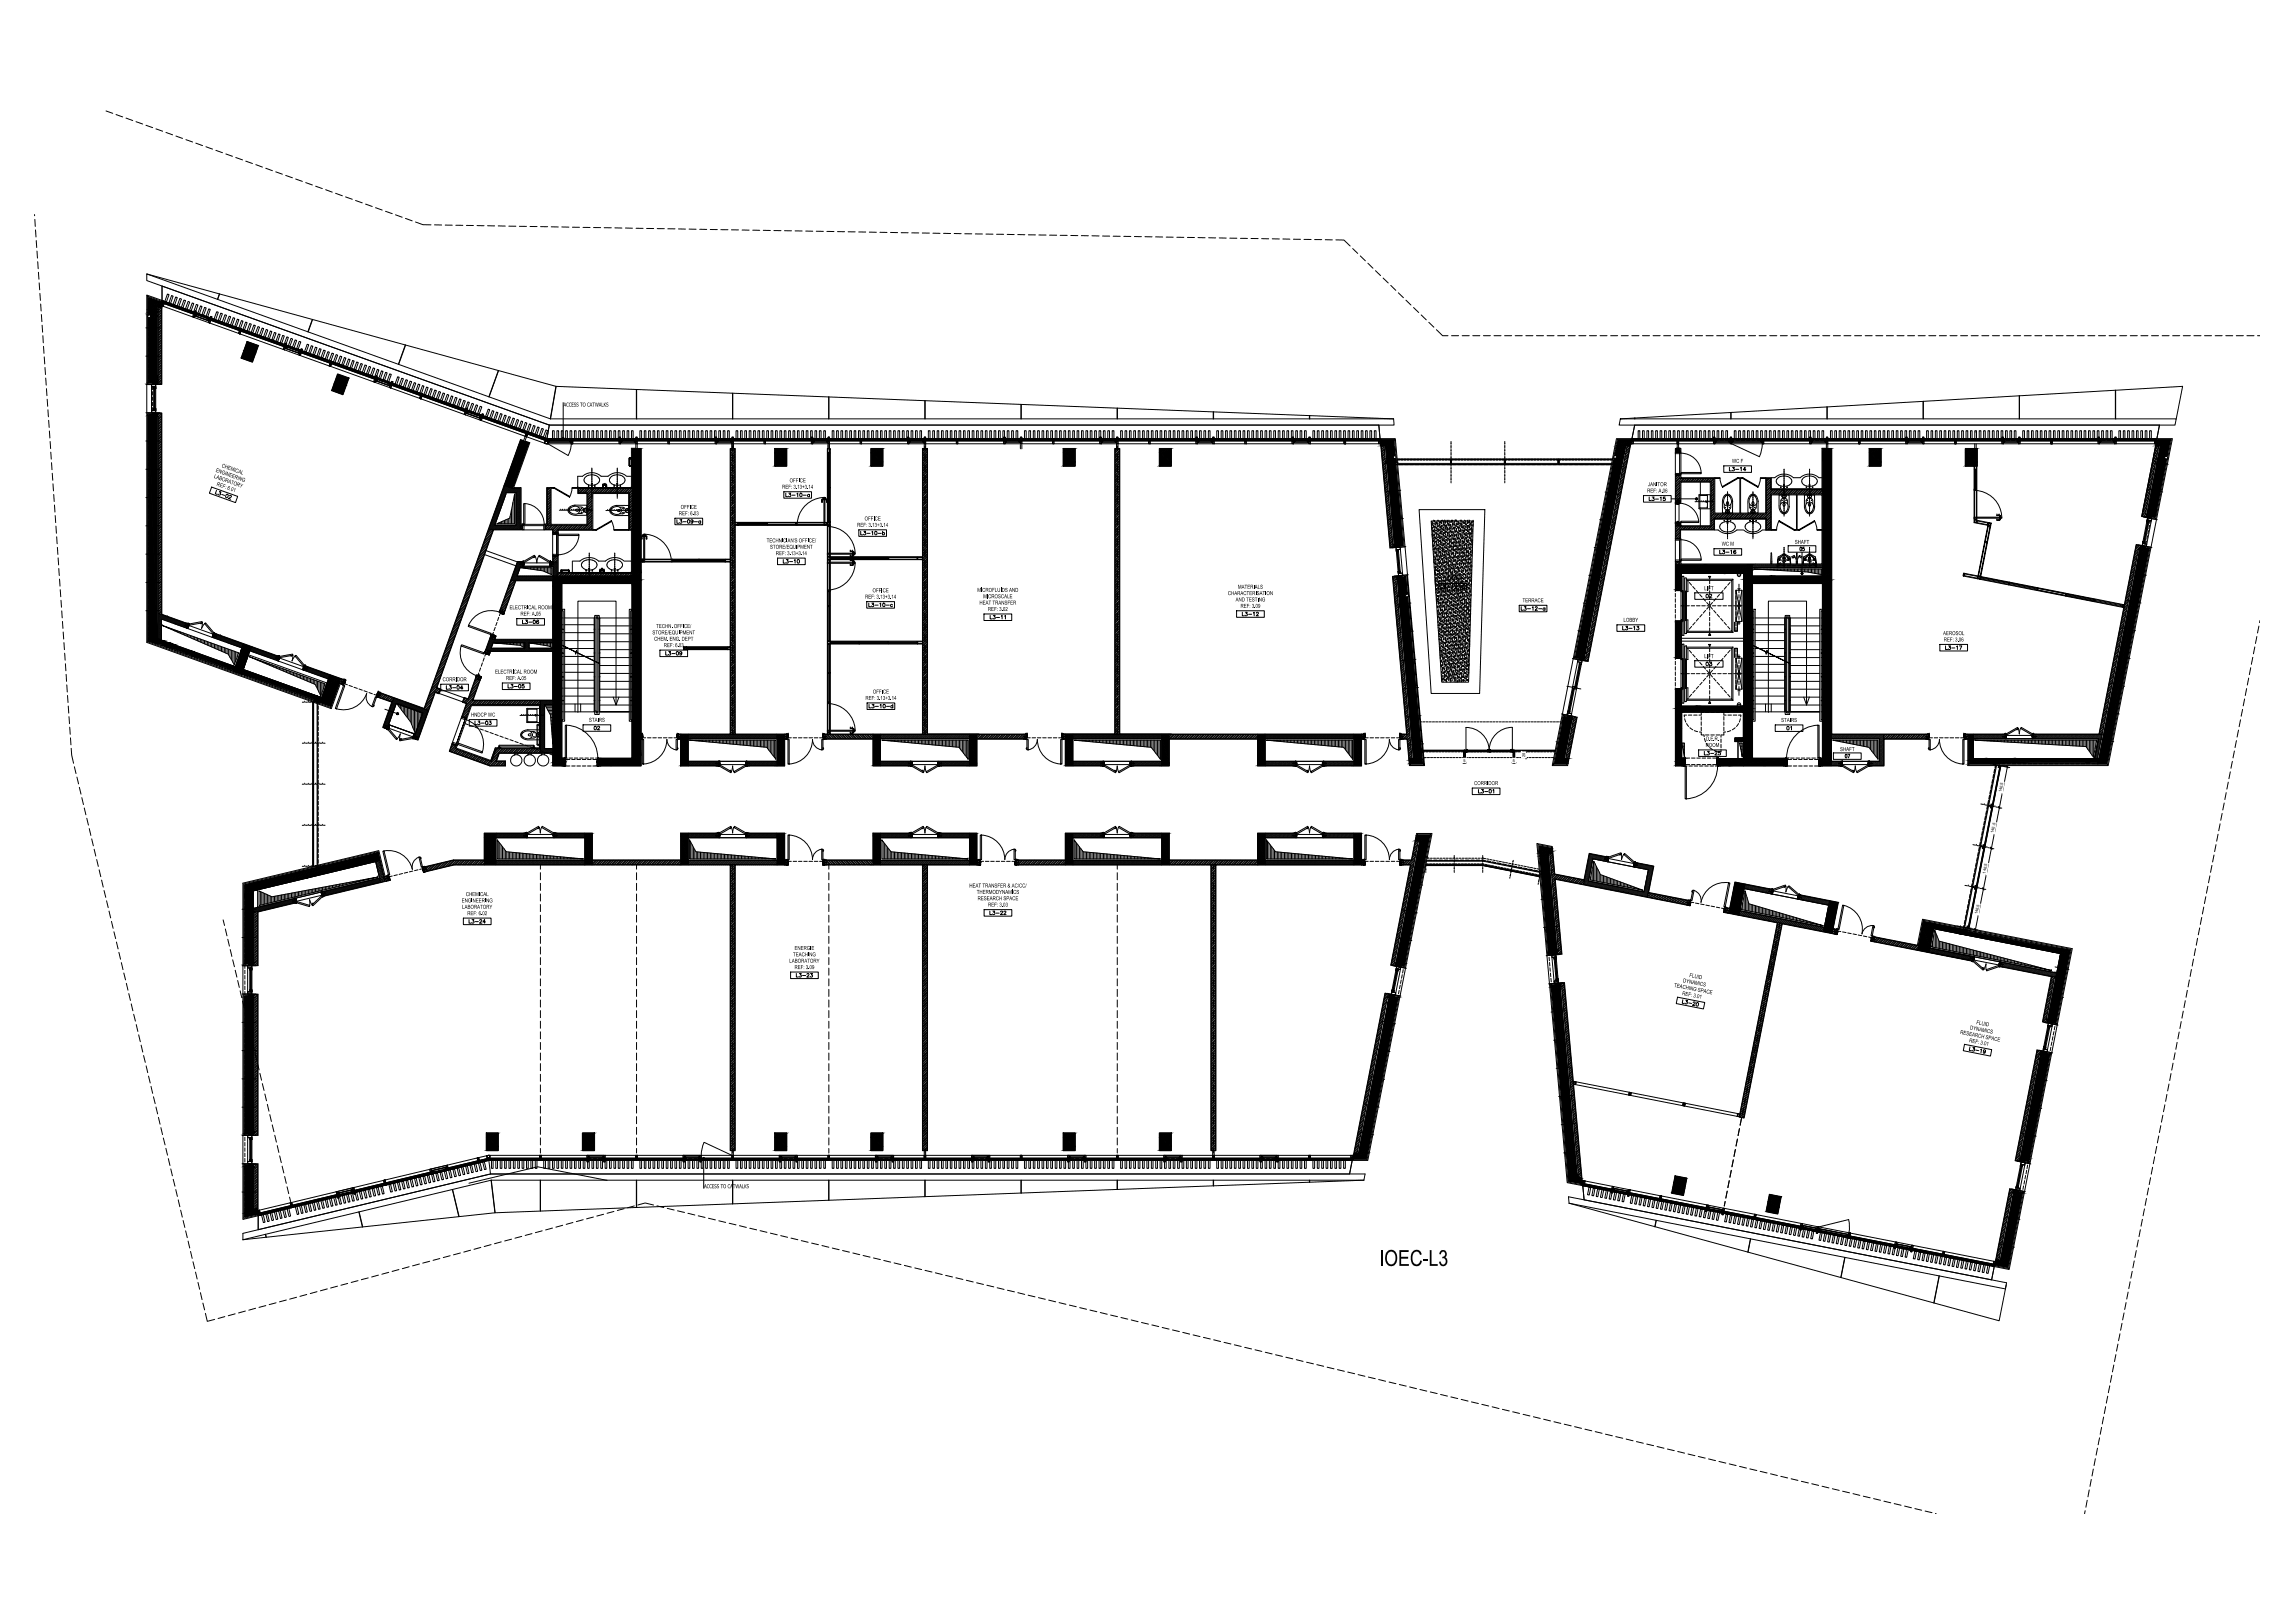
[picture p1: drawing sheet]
<svg xmlns="http://www.w3.org/2000/svg" width="1189mm" height="841mm" viewBox="0 0 1189 841" stroke-linecap="round" stroke-linejoin="round" font-family="sans-serif">
<defs><g id="words">
<g font-size="2">
<text x="758" y="395">5</text>
<text x="784" y="395">5</text>
<text x="790" y="392" transform="rotate(-90 790 392)">20</text>
<text x="1037" y="411" transform="rotate(-79 1037 411)">146.5</text>
<text x="1033" y="432" transform="rotate(-79 1033 432)">146.5</text>
<text x="1029" y="453" transform="rotate(-79 1029 453)">146.5</text>
<text x="1025" y="474" transform="rotate(-79 1025 474)">146.5</text>
</g>
</g></defs>
<!-- layer: 07-HAT-01-STRUCTURAL-ELEMENTS -->
<g fill="#000" stroke="#000" stroke-width=".52">
<path d="M77 154l7 3-7 2zM81 159l3-1v2zM77 165h1zM128 177l6 2-7 3zM80 198h1zM127 182l7-3-2 4zM173 199l8-3-2 4zM175 194l6 2-8 3zM77 215h1zM77 216l4-2v117zM80 214h1l-1 1zM269 231l5-1-7 20z"/>
<path d="M270 228l4 2-5 1zM328 233h4l-4 1zM402 233h6l-6 2zM402 235l6-2v6zM452 233h5l-5 2zM452 235l5-2v6zM551 233h6l-6 2zM551 235l6-2v6zM601 233h6l-6 2zM601 235l6-2v6zM716 228h6l-6 3zM722 236h1z"/>
<path d="M837 238h1h-1zM839 228h6l-7 3zM843 231l2-1v1zM945 233h4l-4 1zM969 233h6l-6 2zM969 235l6-2v6zM1019 233h6l-6 2zM1019 235l6-2v6zM1118 228h7l-8 3zM1122 236h1zM1113 268l1-1v1zM1114 267l3-1v1z"/>
<path d="M287 299h14l-14 5zM723 283h1zM724 299h2zM724 283l3-1zM868 293h16l-16 5zM868 298l3-1v7zM1109 286l5-2-22 110zM1109 283h2l-2 1zM728 308l1-1zM81 331l3 1-3 1zM86 335l1-1v1zM87 335l3-1 10 4z"/>
<path d="M99 340l4-1 19 6zM125 337l5-2-4 11zM126 334l4 1-5 2zM868 322h3l-3 1zM868 323l3-1v18zM126 347l3 1-4 1zM169 354l7-2-3 9zM171 350l5 2-7 2zM819 341h2zM868 358h3l-3 1zM163 363l4-1zM810 371l2 1h-2z"/>
<path d="M814 371h1l-2 1zM287 395l6-2v2zM310 393h10l-10 4zM317 397l15-5v5zM353 381h4l-4 1zM353 382l4-1v14zM403 381h3l-3 1zM403 382l3-1v14zM453 381h3l-3 1zM453 382l3-1v14zM502 381h4l-4 1zM502 382l4-1v14z"/>
<path d="M552 381h4l-4 1zM552 382l4-1v14zM602 381h4l-4 1zM602 382l4-1v14zM652 381h4l-4 1zM652 382l4-1v14zM702 381h3l-3 1zM702 382l3-1v14zM730 393h3l-3 1zM730 394l7-2v1zM806 396l7-3zM868 395l5-2v2z"/>
<path d="M890 393h11l-11 4zM898 397l10-4h18zM899 382h2l-2 1zM943 393h2l-2 1zM943 394l6-2v3zM1021 381h2h-2zM1035 396l2-1zM1037 395l6-2h45zM251 432h6l-6 2zM251 434l6-2v14zM303 432h4l-4 1zM303 433l4-1v15z"/>
<path d="M353 432h4l-4 1zM353 433l4-1v15zM403 432h3l-3 1zM403 433l3-1v15zM453 432h3l-3 1zM453 433l3-1v15zM502 432h4l-4 1zM502 433l4-1v15zM552 432h4l-4 1zM552 433l4-1v15zM602 432h4l-4 1zM602 433l4-1v15z"/>
<path d="M652 432h4l-4 1zM652 433l4-1v15zM702 432h3l-3 1zM702 433l3-1v15zM734 433h7l-7 2zM798 438l6 2-6 2zM127 458l42-10-42 15zM802 442l3-1v1zM899 457l5 1-5 2zM131 462l38-14 27-6zM899 460l5-2-2 13zM948 469l4-1-2 13z"/>
<path d="M948 467l4 1-4 1zM997 477l6 2-7 2zM1000 478l5 1-5 2zM130 499h1v1zM725 500l3-1v1zM806 494l1-1v1zM996 481l7-2-3 11zM1015 484l4-2 49 10zM1068 492h5l-5 2zM127 516h1zM130 515h1l-1 1zM720 515l2 1h-2z"/>
<path d="M723 500h2v1zM807 510h1zM1061 530l1-1v1zM1062 529l4-1v1zM1058 545h1l-1 1zM130 587h1v1zM252 587h6l-6 2zM252 589l6-2v7zM302 587h6l-6 2zM302 589l6-2v7zM402 587h6l-6 2zM402 589l6-2v7z"/>
<path d="M452 587h5l-5 2zM452 589l5-2v7zM551 587h6l-6 2zM551 589l6-2v7zM601 587h6l-6 2zM601 589l6-2v7zM702 598l7-2v2zM702 598h2h-2zM127 604h1zM130 603h1l-1 1zM813 612l5-2 2 1zM868 613l6-2-1 5z"/>
<path d="M868 610l6 1-6 2zM917 619l6 1-7 3zM1044 617h1l-1 1zM1047 602l1-1v1zM1048 601l4-1-1 1zM127 629l7-3v2zM916 623l7-3-1 5zM1034 654l7-3v2zM1034 653h3l-3 1z"/>
<path d="M77 159v1l7-2zM77 159l7-2v1z"/>
<path d="M77 160v2l4-2zM77 160l4-1v1z"/>
<path d="M77 162v1l4-2zM77 162l4-2v1z"/>
<path d="M77 163l4-1zM77 163l4-2z"/>
<path d="M78 163v2l3-1zM78 163l3-1v2z"/>
<path d="M77 165v33l4-1zM77 165l4-1v33z"/>
<path d="M77 198h4zM77 198l4-1v1z"/>
<path d="M80 198v1l1-1zM80 199l1-1v1z"/>
<path d="M127 182l-2 3 7-2zM125 185l7-2-1 4z"/>
<path d="M173 199l-1 3 7-2zM172 202l7-2-1 4z"/>
<path d="M77 215v1l3-1zM77 215h3z"/>
<path d="M77 216v116l4-1zM77 332l4-1v3z"/>
<path d="M80 215l1-1zM80 215l1-1z"/>
<path d="M269 231l-8 21 6-2zM261 252l6-2-1 3z"/>
<path d="M402 235v6l6-2zM402 241l6-2v2z"/>
<path d="M452 235v6l5-2zM452 241l5-2v2z"/>
<path d="M551 235v6l6-2zM551 241l6-2v2z"/>
<path d="M601 235v6l6-2zM601 241l6-2v2z"/>
<path d="M716 231l6-2zM716 231l6-3z"/>
<path d="M716 231h2l4-2zM716 231l6-2z"/>
<path d="M718 231l1 6 4-1zM718 231l4-2 1 7z"/>
<path d="M719 237l3-1zM719 237l3-1z"/>
<path d="M719 237v2l3-1zM719 237l3-1v2z"/>
<path d="M719 239l4-1zM719 239l4-1z"/>
<path d="M838 234l-1 2 5-2zM838 234l4-2v2z"/>
<path d="M838 233v1l4-2zM838 233l5-2-1 1z"/>
<path d="M838 231v2l7-3zM838 231l7-3v2z"/>
<path d="M838 236v2l3-1zM838 236l4-1-1 2z"/>
<path d="M837 236h1l4-1zM837 236l5-2v1z"/>
<path d="M969 235v6l6-2zM969 241l6-2v2z"/>
<path d="M1019 235v6l6-2zM1019 241l6-2v2z"/>
<path d="M1117 231l8-3zM1117 231l8-3z"/>
<path d="M1118 239v1l5-2zM1118 239l4-1h1z"/>
<path d="M1118 238v1l4-1zM1118 238l4-1v1z"/>
<path d="M1118 237v1l4-1zM1118 237l4-1v1z"/>
<path d="M1120 231l-2 6 5-1zM1120 231l4-2-1 7z"/>
<path d="M1117 231h3l4-2zM1117 231l8-3-1 1z"/>
<path d="M1118 240l-6 28 5-2zM1118 240l5-2-6 28z"/>
<path d="M1112 268l5-2zM1112 268l5-2z"/>
<path d="M1114 267h3zM1115 268l2-1v1z"/>
<path d="M328 234v65l4-2zM328 234l4-1v64z"/>
<path d="M719 239l4 44 4-1zM719 239l4-1 4 44z"/>
<path d="M723 283h1zM723 283h1z"/>
<path d="M724 299v1l2-1zM724 299h2z"/>
<path d="M868 298v7l3-1zM868 305l3-1v1z"/>
<path d="M871 297h25l12-4zM871 297l13-4h24z"/>
<path d="M896 297h8l4-1zM896 297l12-4v3z"/>
<path d="M945 234v65l4-2zM945 234l4-1v64z"/>
<path d="M1109 284v2l5-2zM1109 284h2h3z"/>
<path d="M1109 286l-22 110 5-2zM1087 396l5-2v2z"/>
<path d="M1109 284h2zM1109 284l2-1v1z"/>
<path d="M287 304v9l4-2zM287 304l4-2v9z"/>
<path d="M291 302h26l11-3zM291 302l10-3h27z"/>
<path d="M317 302h11l4-1zM317 302l15-5v4z"/>
<path d="M724 300v1l5-2zM724 300l5-1z"/>
<path d="M724 301l1 8 4-2zM724 301l5-2v8z"/>
<path d="M725 309v2l3-1zM725 309l3-1v2z"/>
<path d="M725 311l4-1zM725 311l4-1z"/>
<path d="M904 297v3l4-1zM904 297l4-1v3z"/>
<path d="M904 300v4l14-5zM904 300l4-1h10z"/>
<path d="M908 302h26l11-3zM908 302l10-3h27z"/>
<path d="M934 302h11l4-1zM934 302l15-5v4z"/>
<path d="M81 333l4-1zM81 333l3-1h1z"/>
<path d="M81 333l3 1 4-1zM81 333l4-1 3 1z"/>
<path d="M84 334l4-1zM84 334l4-1z"/>
<path d="M85 334l2-1zM85 334l3-1z"/>
<path d="M85 334h2zM85 334l2-1z"/>
<path d="M85 334l1 1 1-1zM85 334h2z"/>
<path d="M87 334v1l3-1zM87 334h2h1z"/>
<path d="M87 335l10 4 3-1zM97 339l3-1-1 2zM100 338l-1 2 4-1z"/>
<path d="M87 334l1-1zM87 333h1z"/>
<path d="M87 334h2zM87 334h2z"/>
<path d="M99 340l20 7 3-2zM119 347l3-2-1 2z"/>
<path d="M125 337l-4 11 5-2zM121 348l5-2-1 3z"/>
<path d="M868 323v18l3-1zM868 341l3-1v1z"/>
<path d="M169 354l-3 10 7-3zM166 364l7-3-2 5z"/>
<path d="M837 238l-20 103 4-2zM837 238l4-1-20 102z"/>
<path d="M817 341h2h2zM817 341l4-2v2z"/>
<path d="M819 341v1l2-1zM819 342l2-1v1z"/>
<path d="M125 349l38 13 3-1zM125 349l4-1 37 13z"/>
<path d="M163 362v1l4-1zM163 362h4z"/>
<path d="M163 363l4-1zM163 363l4-1-1 2z"/>
<path d="M810 373l5-2zM810 373l5-2z"/>
<path d="M810 372v1l3-1zM810 372h3z"/>
<path d="M868 359v8l3-1zM868 359l3-1v8z"/>
<path d="M868 367v3l12-4zM868 367l3-1h9z"/>
<path d="M868 370v8l3-1zM868 370l3-1v8z"/>
<path d="M871 369h24l9-3zM871 369l9-3h24z"/>
<path d="M904 304v62l4-2zM904 304l4-2v62z"/>
<path d="M895 369h9l4-2zM895 369l13-5v3z"/>
<path d="M287 313v82l4-2zM287 313l4-2v82z"/>
<path d="M287 395l6-2zM287 395l6-2z"/>
<path d="M287 395v2l6-2zM287 397l6-2v2z"/>
<path d="M310 397h7l11-4zM310 397l10-4h8z"/>
<path d="M328 302v91l4-1zM328 302l4-1v91z"/>
<path d="M353 382v15l4-2zM353 397l4-2v2z"/>
<path d="M403 382v15l3-2zM403 397l3-2v2z"/>
<path d="M453 382v15l3-2zM453 397l3-2v2z"/>
<path d="M502 382v15l4-2zM502 397l4-2v2z"/>
<path d="M552 382v15l4-2zM552 397l4-2v2z"/>
<path d="M602 382v15l4-2zM602 397l4-2v2z"/>
<path d="M652 382v15l4-2zM652 397l4-2v2z"/>
<path d="M702 382v15l3-2zM702 397l3-2v2z"/>
<path d="M730 394l1 2 6-3zM731 396l6-3v3z"/>
<path d="M725 311l8 82 4-1zM725 311l4-1 8 82z"/>
<path d="M806 395v1l7-3zM806 395l5-2h2z"/>
<path d="M806 396l7-3zM806 396l7-3-1 3z"/>
<path d="M810 373l-4 22 5-2zM810 373l5-2-4 22z"/>
<path d="M868 378v16l3-1zM868 378l3-1v16z"/>
<path d="M868 394v1l5-2zM868 394l5-1z"/>
<path d="M868 395v2l5-2zM868 397l5-2v2z"/>
<path d="M890 397h3l11-4zM890 397l11-4h3z"/>
<path d="M893 397h5l10-4zM893 397l15-5v1z"/>
<path d="M898 397h17l11-4zM915 397l11-4v4z"/>
<path d="M899 383v1l5-2zM899 383l5-1z"/>
<path d="M899 384l9-3zM899 384l9-3z"/>
<path d="M904 369v13l4-1zM904 369l4-2v14z"/>
<path d="M899 384h5l4-1zM899 384l9-3v2z"/>
<path d="M904 384v9l4-1zM904 384l4-1v9z"/>
<path d="M943 394v3l6-2zM943 397l6-2v2z"/>
<path d="M945 302v91l4-1zM945 302l4-1v91z"/>
<path d="M1021 381v13l2-1zM1021 381h2v12z"/>
<path d="M1021 394v2l7-3zM1021 394l2-1h5z"/>
<path d="M1021 396h14l8-3zM1021 396l7-3h15z"/>
<path d="M1037 395h45l6-2zM1082 395l6-2-1 2z"/>
<path d="M251 434v14l6-2zM251 448l6-2v2z"/>
<path d="M303 433v15l4-1zM303 448l4-1v1z"/>
<path d="M353 433v15l4-1zM353 448l4-1v1z"/>
<path d="M403 433v15l3-1zM403 448l3-1v1z"/>
<path d="M453 433v15l3-1zM453 448l3-1v1z"/>
<path d="M502 433v15l4-1zM502 448l4-1v1z"/>
<path d="M552 433v15l4-1zM552 448l4-1v1z"/>
<path d="M602 433v15l4-1zM602 448l4-1v1z"/>
<path d="M652 433v15l4-1zM652 448l4-1v1z"/>
<path d="M702 433v15l3-1zM702 448l3-1v1z"/>
<path d="M734 435l7-2zM734 435l7-2z"/>
<path d="M734 436h2l5-2zM734 436l7-3v1z"/>
<path d="M798 442v1l7-2zM798 442l6-2 1 1z"/>
<path d="M798 443v2l4-2zM798 443l4-1v1z"/>
<path d="M131 462l27-7 38-13zM158 455l38-13 1 4z"/>
<path d="M899 460l-3 13 6-2zM896 473l6-2-1 3z"/>
<path d="M948 469l-3 14 5-2zM945 483l5-2-1 3z"/>
<path d="M127 463v36l4-1zM127 463l4-1v36z"/>
<path d="M127 499h4zM127 499l4-1v1z"/>
<path d="M130 499v1h1zM130 500h1z"/>
<path d="M725 500h1h2zM726 500h2v1z"/>
<path d="M798 445l5 49 4-1zM798 445l4-2 5 50z"/>
<path d="M803 494l4-1zM803 494l4-1z"/>
<path d="M806 494v1l1-1zM806 495l1-1z"/>
<path d="M996 481l-2 11 6-2zM994 492l6-2v3z"/>
<path d="M1000 481l15 3 4-2zM1000 481l5-2 14 3z"/>
<path d="M1015 484l4-2zM1015 484l4-2z"/>
<path d="M1015 484l49 9 4-1zM1064 493l4-1v2z"/>
<path d="M127 516v1l3-1zM127 516h3z"/>
<path d="M130 516h1zM130 516l1-1z"/>
<path d="M720 517v2l4-2zM720 517l2-1 2 1z"/>
<path d="M720 516v1l2-1zM720 516h2z"/>
<path d="M736 436l-13 64 5-1zM736 436l5-2-13 65z"/>
<path d="M723 500l5-1zM723 500l5-1z"/>
<path d="M804 511h2zM804 511h2z"/>
<path d="M804 511l3-1zM804 511l3-1z"/>
<path d="M804 511v2l5-2zM804 511l4-1 1 1z"/>
<path d="M807 510h1zM807 510h1z"/>
<path d="M1068 494l-7 36 5-2zM1068 494l5-2-7 36z"/>
<path d="M1061 530l5-2zM1061 530l5-2z"/>
<path d="M1062 529h4zM1064 530l2-1-1 1z"/>
<path d="M1058 546l-1 2 5-2zM1058 546h1h3z"/>
<path d="M1058 546h1zM1058 546l1-1v1z"/>
<path d="M127 517v70l4-1zM127 517l4-1v70z"/>
<path d="M127 587h4zM127 587l4-1v1z"/>
<path d="M130 587v1h1zM130 588h1z"/>
<path d="M252 589v7l6-2zM252 596l6-2v2z"/>
<path d="M302 589v7l6-2zM302 596l6-2v2z"/>
<path d="M402 589v7l6-2zM402 596l6-2v2z"/>
<path d="M452 589v7l5-2zM452 596l5-2v2z"/>
<path d="M551 589v7l6-2zM551 596l6-2v2z"/>
<path d="M601 589v7l6-2zM601 596l6-2v2z"/>
<path d="M702 598l-1 2 8-2zM701 600l8-2-1 2z"/>
<path d="M720 519l-16 79 5-2zM720 519l4-2-15 79z"/>
<path d="M127 604v1l3-1zM127 604h3z"/>
<path d="M130 604h1zM130 604l1-1z"/>
<path d="M804 513l9 99 4-2zM804 513l5-2 8 99z"/>
<path d="M813 612l5-2zM813 612l5-2z"/>
<path d="M813 612l5-2zM813 612l5-2z"/>
<path d="M813 612h2l5-1zM815 612l5-1v2z"/>
<path d="M868 613l-1 5 6-2zM867 618l6-2-1 3z"/>
<path d="M1044 618l-1 2 5-2zM1044 618h1h3z"/>
<path d="M1044 618h1zM1044 618l1-1v1z"/>
<path d="M1057 548l-10 54 5-2zM1057 548l5-2-10 54z"/>
<path d="M1047 602l5-2zM1047 602l5-2z"/>
<path d="M1048 601l2 1 1-1zM1050 602l1-1v1z"/>
<path d="M127 605v23l4-1zM127 605l4-1v23z"/>
<path d="M127 628l7-2zM127 628l7-2z"/>
<path d="M127 629v2l7-3zM127 631l7-3v1z"/>
<path d="M916 623l-1 5 7-3zM915 628l7-3-1 4z"/>
<path d="M1034 654v1l7-2zM1034 655l7-2-1 4z"/>
<path d="M1043 620l-6 33 4-2zM1043 620l5-2-7 33z"/>
</g>
<!-- layer: 01-AR-04-SHAFT-LIMITS -->
<g fill="none" stroke="#000" stroke-width=".52">
<path d="M262 255h5v17h-11l6-16M267 256v15h-10l7-3zM270 294h16v4l-5-2zM270 293h17v6h-19zM908 294h37v5h-37zM909 295h35v3l-7-2zM84 324l40 14-3 6-3-5zM129 339l40 15-2 8-41-15zM256 333h16v3h-17zM256 333h16v3l-2-2zM274 333h13v3h-13zM274 333h12v3l-2-1z"/>
<path d="M129 340l40 14-3 7-3-6zM205 365l14 4-4 11-14-4zM206 365l13 5-4 10-2-6zM282 365h5v23h-5zM282 365h4v21l-1-15zM357 383h46v12h-46zM357 384h45v9l-5-6zM456 383h46v12h-46zM457 384h45v9l-5-6zM556 383h46v12h-46zM557 384h44v9l-4-6zM656 383h46v12h-46z"/>
<path d="M656 384h45v9l-5-6zM872 385h1v7zM901 384h3v9h-3zM901 385h2v7zM949 383h25v12h-25zM950 384h23v9l-4-6zM1023 383h65l-3 10h-62zM1023 383h.1M1023 384h64l-2 8-4-5zM257 434h46v12h-46zM258 435l4 6 40 4h-44zM357 434h46v12h-46z"/>
<path d="M357 435l4 6 41 4h-45zM456 434h46v12h-46zM457 435l5 6 40 4h-45zM556 434h46v12h-46zM557 435l4 6 40 4h-44zM656 434h46v12h-46zM656 435l5 6 40 4h-45zM825 445l29 6-2 11-29-5zM826 446l3 7 22 8-27-5zM134 461l61-15 2 9-63 15zM134 462l7 3 55-11-62 15zM904 460l44 9-3 12-43-9z"/>
<path d="M904 462l2 6 39 12-43-9zM1002 481l66 13-2 10-66-13zM1003 482l2 6 58 15-62-12z"/>
<circle cx="77" cy="164" r=".7"/>
<circle cx="723" cy="237" r=".7"/>
<circle cx="837" cy="237" r=".7"/>
<circle cx="1123" cy="237" r=".7"/>
<circle cx="729" cy="309" r=".7"/>
</g>
<!-- layer: 00-DASHED-LINES -->
<g fill="none" stroke="#000" stroke-width=".52">
<path d="M76 170h2M80 170h3M76 185h2M76 199h2M80 185h3M80 199h3M76 214h2M80 214h3M76 229h2M80 229h3M380 231v2M380 235v4"/>
<path d="M479 231v2M479 235v4M579 231v2M579 235v4M720 240h-3M724 238h1M724 238h1zM725 239l-3 1M726 238h1M727 238h2M728 238h1M729 238h1"/>
<path d="M731 238h1M732 238h2M733 238h1M734 238h1M736 238h1M737 238h2M739 238h1M741 238h1M742 238h2M744 238h1M746 238h1M747 238h1"/>
<path d="M749 238h1M750 238h3M751 238h2M752 239v1zM752 239h.1M752 240h.1M752 238h.1M754 238h1M755 238h2M757 238h1M759 238h1M760 238h2"/>
<path d="M762 238h1M764 238h1M765 238h1M767 238h1M769 238h1M770 238h1M772 238h1M774 238h1M775 238h1M777 238h1M778 238h3M779 238h2z"/>
<path d="M779 238h2M780 239v1zM780 239h.1M780 240h.1M780 238h.1M780 239v1M782 238h1M783 238h-1M783 238h1M785 238h-2M785 238h1M786 238h-1"/>
<path d="M787 238h1M788 238h-1M788 238h1M789 238h-1M790 238h1M791 238h-1M792 238h1M793 238h-1M793 238h1M794 238h-1M795 238h1M796 238h-1"/>
<path d="M797 238h1M798 238h-1M798 238h1M799 238h-1M800 238h1M801 238h-1M801 238h2M803 238h-2M803 238h1M804 238h-1M805 238h1M806 238h-1"/>
<path d="M806 238h3h-1M806 238h3M807 239h1v1h-1zM807 240h.1M808 239h.1M808 239v1zM808 239h-1M808 240h-1M808 238h.1M808 240h.1M809 238h-3M810 238h1"/>
<path d="M811 238h-1M811 238h1M813 238h-2M813 238h1M814 238h-1M814 238h2M816 238h-2M816 238h1M817 238h-1M818 238h1M819 238h-1M819 238h2"/>
<path d="M821 238h-2M821 238h1M822 238h-1M823 238h1M824 238h-1M824 238h1M826 238h-2M826 238h1M827 238h-1M828 238h1M829 238h-1M829 238h1"/>
<path d="M831 238h-2M831 238h1M832 238h-1M833 238h1M834 238h-1M834 238h2h-2M835 238h.1M836 238h-2M1116 239l3 1M76 243h2M76 258h2M80 243h3"/>
<path d="M80 258h3M380 241v3M380 246v4M380 252v3M380 257v4M479 241v3M479 246v4M479 252v3M479 257v4M579 241v3M579 246v4M579 252v3"/>
<path d="M579 257v4M721 254l-2 1M726 254h-3M832 255h3M835 241h2M836 256h3M839 241l3 1M1114 254h2M1118 254l3 1M1121 240l3 1M76 272h2M80 272h3"/>
<path d="M380 263v3M380 268v4M380 274v3M380 279v4M479 263v3M479 268v4M479 274v3M479 279v4M579 263v3M579 268v4M579 274v3M579 279v4"/>
<path d="M723 269h-3M727 269h-2M829 269l3 1M834 270l2 1M1111 268h3M1115 269h3M76 287h2M80 287h3M380 285v3M380 290v4M380 296v3M479 285v3"/>
<path d="M479 290v4M479 296v3M579 285v3M579 290v4M579 296v3M724 284h-3M725 298l-2 1M729 283l-3 1M730 298h-3M823 298l3 1M826 284h3M828 299h3"/>
<path d="M831 285h2M1105 297h3M1108 282l3 1M1110 298h2M1113 283l2 1M76 302h2M76 316h2M80 302h3M80 316h3M380 301v4M380 307v3M380 312v4"/>
<path d="M380 318v3M479 301v4M479 307v3M479 312v4M479 318v3M579 301v4M579 307v3M579 312v4M579 318v3M727 313h-3M731 312l-3 1M821 312l2 1"/>
<path d="M825 313l3 1M1102 311l3 1M1107 312h3M380 323v4M380 329v3M380 334v4M380 340v3M479 323v4M479 329v3M479 334v4M479 340v3M579 323v4"/>
<path d="M579 329v3M579 334v4M579 340v3M728 327l-3 1M732 327h-2M818 327h2M822 328h3M1097 340h2M1100 325l2 1M1104 326l3 1M380 345v4M380 351v3"/>
<path d="M380 356v4M479 345v4M479 351v3M479 356v4M579 345v4M579 351v3M579 356v4M729 342h-2M731 357h-3M734 342h-3M735 356l-3 1M812 356h3"/>
<path d="M815 341l3 1M817 357h2M819 342l3 1M1094 354l3 1M1098 355l3 1M1101 341h3M380 362v3M380 367v4M380 373v3M380 378v3M479 362v3M479 367v4"/>
<path d="M479 373v3M479 378v3M579 362v3M579 367v4M579 373v3M579 378v3M732 371h-3M736 374h1M736 371h-2M737 374h1M739 374h1M741 374h1"/>
<path d="M742 374h1M744 374h1M746 374h1M747 374h1M749 374h1M751 374h1M752 374h1M754 374h1M756 374h1M757 374h1M759 374h1M761 374h1"/>
<path d="M762 374h1M764 374h1M765 374h2M767 374h1M769 374h1M770 374h1M772 374h1M774 374h1M775 374h1M777 374h1M779 374h1M780 374h1"/>
<path d="M782 374h1M784 374h1M785 374h1M787 374h1M789 374h1M790 374h1M792 374h1M793 374h2M795 374h1M797 374h1M798 374h1M800 374h1"/>
<path d="M802 374h1M803 374h1M805 374h1M807 374h1M808 374h1M809 370l3 1M814 371h2M1091 369h3M1096 369l2 1M733 386h-3M738 390h.1M738 385l-3 1"/>
<path d="M738 393h1M739 390h1M740 393h1M741 390h1M741 393h1M742 390h1M743 393h1M744 390h1M745 393h1M746 390h1M746 393h1M747 390h1"/>
<path d="M748 393h1M749 390h1M750 393h1M751 390h1M751 393h1M752 390h1M753 393h1M754 390h1M755 393h1M756 390h1M756 393h1M757 390h1"/>
<path d="M758 393h1M759 390h1M759 393h2M760 390h2M761 393h1M762 390h1M763 393h1M764 390h1M764 393h2M765 390h2M766 393h1M767 390h1"/>
<path d="M768 393h1M769 390h1M769 393h1M770 390h1M771 393h1M772 390h1M773 393h1M774 390h1M774 393h1M775 390h1M776 393h1M777 390h1"/>
<path d="M778 393h1M779 390h1M779 393h1M780 390h1M781 393h1M782 390h1M783 393h1M784 390h1M784 393h1M785 390h1M786 393h1M787 390h1"/>
<path d="M788 393h1M789 390h1M789 393h1M790 390h1M791 393h1M792 390h1M792 393h2M793 390h2M794 393h1M795 390h1M796 393h1M797 390h1"/>
<path d="M797 393h2M798 390h1M799 393h1M800 390h1M801 393h1M802 390h1M802 393h1M803 390h1M804 393h1M805 390h1M806 384l3 1M811 385l3 1"/>
<path d="M1088 383h3M1093 384h2M280 448v2M280 452v4M280 458v3M330 448v2M330 452v4M330 458v3M380 448v2M380 452v4M380 458v3M430 448v2"/>
<path d="M430 452v4M430 458v3M479 448v2M479 452v4M479 458v3M579 448v2M579 452v4M579 458v3M629 448v2M629 452v4M629 458v3M730 457l3 1"/>
<path d="M733 443h3M735 458l2 1M737 444h3M739 448h1M740 445h1M741 448h1M741 445h1M742 448h2M743 445h1M744 448h1M745 445h1M746 448h1"/>
<path d="M746 445h1M747 448h2M748 445h1M749 448h1M749 445h2M751 448h1M751 445h1M752 448h1M753 445h1M754 448h1M754 445h2M756 448h1"/>
<path d="M756 445h1M757 448h1M758 445h1M759 448h1M759 445h2M761 448h1M761 445h1M762 448h1M763 445h1M764 448h1M764 445h1M766 448h1"/>
<path d="M766 445h1M767 448h2M768 445h2M770 448h1M771 445h1M771 448h1M772 445l1 1M773 449h1M774 446h1M775 449h1M775 446h1M776 449h1"/>
<path d="M777 446l1 1M778 450h1M779 447h1M779 450h2M780 447h1M781 450h1M782 447l1 1M783 450l1 1M783 448h2M784 451h1M785 448h1M786 451h1"/>
<path d="M787 448h1M788 451l1 1M788 449h1M789 452h1M790 449h1M791 452h1M792 449h1M792 452l1 1M793 450h1M794 453h1M795 450h1M796 453h1"/>
<path d="M796 450h2M797 453h1M799 451h1M800 451h-3M805 451h-3M116 477v3M125 471h3M130 471h3M280 463v4M280 469v3M280 474v4M280 480v3"/>
<path d="M330 463v4M330 469v3M330 474v4M330 480v3M380 463v4M380 469v3M380 474v4M380 480v3M430 463v4M430 469v3M430 474v4M430 480v3"/>
<path d="M479 463v4M479 469v3M479 474v4M479 480v3M579 463v4M579 469v3M579 474v4M579 480v3M629 463v4M629 469v3M629 474v4M629 480v3"/>
<path d="M727 472h3M732 472l3 1M801 466h-2M806 465l-3 1M807 480h-3M922 478v3M117 481l1 4M118 487l1 3M119 492l1 4M121 497v4M125 486h3M130 486h3"/>
<path d="M280 485v4M280 491v3M280 496v4M330 485v4M330 491v3M330 496v4M380 485v4M380 491v3M380 496v4M430 485v4M430 491v3M430 496v4"/>
<path d="M479 485v4M479 491v3M479 496v4M579 485v4M579 491v3M579 496v4M629 485v4M629 491v3M629 496v4M724 486l3 1M729 487h3M803 480l-3 1"/>
<path d="M804 495h-3M809 495h-3M918 499v3M919 493v4M921 488l-1 3M922 482l-1 4M122 503l1 3M123 508l1 4M124 513l1 4M125 500h3M125 515h3M126 519l1 3"/>
<path d="M130 500h3M130 515h3M280 502v3M280 507v4M280 513v3M280 518v4M330 502v3M330 507v4M330 513v3M330 518v4M380 502v3M380 507v4"/>
<path d="M380 513v3M380 518v4M430 502v3M430 507v4M430 513v3M430 518v4M479 502v3M479 507v4M479 513v3M479 518v4M579 502v3M579 507v4"/>
<path d="M579 513v3M579 518v4M629 502v3M629 507v4M629 513v3M629 518v4M719 515h3M722 500l2 1M723 516h3M726 501l3 1M805 510h-2M810 509h-3"/>
<path d="M915 515v3M916 509v4M917 504v4M1062 515l3 1M1065 501l3 1M1067 516l2 1M1070 502h2M125 530h3M127 524l1 4M128 529l1 4M130 535v3M130 530h3"/>
<path d="M280 524v3M280 529v4M280 535v3M330 524v3M330 529v4M330 535v3M380 524v3M380 529v4M380 535v3M430 524v3M430 529v4M430 535v3"/>
<path d="M479 524v3M479 529v4M479 535v3M579 524v3M579 529v4M579 535v3M629 524v3M629 529v4M629 535v3M716 529l3 1M720 530l3 1M807 524h-3"/>
<path d="M808 539h-3M811 524h-3M812 538l-2 1M911 536l-1 4M912 531l-1 4M913 526l-1 3M914 520l-1 4M1059 530h3M1064 531h3M125 544h3M125 559h3M130 544h3"/>
<path d="M130 559h3M131 540l1 4M132 546l1 3M133 551l1 3M135 556l1 4M280 540v4M280 546v3M280 551v4M280 557v3M330 540v4M330 546v3M330 551v4"/>
<path d="M330 557v3M380 540v4M380 546v3M380 551v4M380 557v3M430 540v4M430 546v3M430 551v4M430 557v3M479 540v4M479 546v3M479 551v4"/>
<path d="M479 557v3M579 540v4M579 546v3M579 551v4M579 557v3M629 540v4M629 546v3M629 551v4M629 557v3M710 558h3M713 544h3M715 559h3"/>
<path d="M718 544l2 1M809 553l-3 1M814 553h-3M907 558l-1 3M908 553l-1 3M909 547l-1 4M910 542l-1 3M1054 559h2M1057 544l2 1M1058 559l3 1M1061 545l3 1M125 574h3"/>
<path d="M130 574h3M136 562l1 3M137 567l1 3M139 572v4M140 578l1 3M280 562v4M280 568v3M280 573v4M280 579v3M330 562v4M330 568v3M330 573v4"/>
<path d="M330 579v3M380 562v4M380 568v3M380 573v4M380 579v3M430 562v4M430 568v3M430 573v4M430 579v3M479 562v4M479 568v3M479 573v4"/>
<path d="M479 579v3M579 562v4M579 568v3M579 573v4M579 579v3M629 562v4M629 568v3M629 573v4M629 579v3M708 572l2 1M712 573l3 1M810 568h-2"/>
<path d="M815 568h-3M903 579l-1 4M904 574l-1 4M905 569l-1 3M906 563l-1 4M1051 573l3 1M1055 574h3M125 588h3M130 588h3M141 583l1 3M142 588l1 4M144 594l1 3"/>
<path d="M145 599l1 4M280 584v4M280 590v3M280 595v3M330 584v4M330 590v3M330 595v3M380 584v4M380 590v3M380 595v3M430 584v4M430 590v3"/>
<path d="M430 595v3M479 584v4M479 590v3M479 595v3M579 584v4M579 590v3M579 595v3M629 584v4M629 590v3M629 595v3M705 587h2M709 588h3"/>
<path d="M812 583h-3M813 597h-3M816 582h-2M818 597h-3M899 596v3M900 590v4M901 585v3M1048 587l3 1M1053 588l2 1M125 603h3M125 618h3M130 603h3"/>
<path d="M130 618h3M146 604l1 4M148 610v3M149 615l1 4M895 617l-1 4M896 612l-1 3M897 606v4M898 601v4M1042 616l3 1M1045 602h3M1047 617l3 1M1050 603h2"/>
<path d="M150 620l1 3M894 623v2M1040 630l2 1M1044 631l3 1M1037 645h2M1041 646h3"/>
</g>
<!-- layer: 01-AR-01-WALL-SECTION -->
<g fill="none" stroke="#000" stroke-width=".52">
<path d="M82 159l2 1v39h-3v-2h1zM716 231h1l5 51h1v1l-2 1zM843 231h2l-22 111h-2v-1h1zM1117 231h2l-7 35h1l-1 2-2-1zM262 255h5v17h-11zM300 253v2h5v17h-22v2h4v2M300 253h.1M300 253h28M868 246h3v2h17v18h27v-18h3v6h27v2h-27v18h-3v-6h-27v6h-17v5h-3v-8h3v2h16v-24h-16v11h-3zM256 274l-30 82 2 1-1 2h-2l-8 24h-3l5-14-14-4-4 13-2-1 5-15M270 272h1v2h-18M270 274v-21h-4l-5-1-41 115"/>
<path d="M284 272v-19h1v19M287 276h2h-2M328 274h-2v-19h-19v19h-18v2h-2M868 271h3v2M287 288h2h-2M287 288h2v11M287 288v3M289 291h-3v2h1v6h-19l2-6h1v-2h-3l-9 26 2 1 6-17M289 297h39M722 299h2v1h-1l9 93h-2l-1-10h-3v-2h3zM868 293v-2h3v2M908 294h37"/>
<path d="M908 293h37M82 318l15 5v3l-13-5v11M84 318v-104h-3v2h1v115l2 1v-9M265 301h22M126 334l-15-6v2l14 6M130 335l14 5v2l-15-5M252 337h2M254 331l2 1M256 333h16v3h-17zM287 332h-31l1-2-2-1-4 9 3 1v-2h33M287 333h-13v3h13M171 350l-13-5-1 2 13 5"/>
<path d="M176 352l3 1-1 2-2-1M226 356l2 1-1 2h-2M203 364l-7-3v-2l26 9M205 365l14 4M280 363v27M287 363h-42l4-12-2-1-4 12h-2l-1 2h2l-2 7 2 1 2-7h36h-36M287 365h-5v23h5M815 371l2 1-4 21h-2l4-20zM257 388l-2 7-19-7v-2h-2l-1 3 21 8h8v-2h-5l2-5h28M280 388h-23l-2 7M332 381v2zM351 381h2v2h-2z"/>
<path d="M357 395h15v2h-15M357 383h46M357 381h46M379 381v-148h2v148M403 395h-16v2h16M406 381h2v2h-2zM427 381h26v2h-26zM456 395h16v2h-16M456 383h46M456 381h46M478 381v-148h2v148M502 395h-15v2h15"/>
<path d="M506 381h26v2h-26zM551 381h1v2h-1zM556 383h46M556 381h46M556 395h16v2h-16M578 381v-148h2v148M602 395h-16v2h16M606 381h46v2h-46zM656 395h15v2h-15M656 383h46M656 381h46M702 395h-16v2h16"/>
<path d="M705 381h2v2h-2zM949 381h27v16h-7v-2h5v-12h-25M949 395h5v2h-5M976 381h23v2h-23zM1018 381h3v2h-3zM1023 381h16v2h-16M1088 381l19-99 2 1v1h-1l-21 109h-2l3-10h-34v-2h35M257 432h16v2h-16M303 432h-16v2h16M357 432h15v2h-15M403 432h-16v2h16M456 432h16v2h-16"/>
<path d="M502 432h-15v2h15M556 432h16v2h-16M602 432h-16v2h16M656 432h15v2h-15M702 432h-16v2h16M734 436h1l-12 63v1h-2l10-52h-5v-2h6zM195 446l2 11M197 455l-30 7v2l30-7M197 446l2 11h-2M199 454h2v2l-2 1zM251 446h-16l-15 4v2l15-4h16M257 446h46"/>
<path d="M257 448h46M307 446h46v2h-46zM357 446h46M357 448h46M379 448v148h2v-148M406 446h2v2h-2zM427 446h26v2h-26zM456 446h46M456 448h46M478 448v148h2v-148M506 446h2v2h-2zM527 446h25v2h-25z"/>
<path d="M556 446h46M556 448h46M606 446h46v2h-46zM628 448v148h2v-148M656 446h46M656 448h46M705 446h2v2h-2zM821 456l-15-3-1-11h-2l5 51h-1v1h2l-3-39 48 10 3-16-10-2v2l7 2-2 11-29-5 2-12 8 1v-2l-9-2-3 16M904 458l14 3v2l-14-3M131 471l22-5v2l-22 5zM134 472v28h-3v-1h1v-26M854 463l22 4-1 2-21-4z"/>
<path d="M894 471h3l-1 2h-2zM901 474l44 9M902 472l43 9M921 478l-19 101h2l19-101M948 467l-15-3-1 2 16 3M950 481l2 1v2h-3zM971 485l23 5v2l-24-4zM1000 491l23 5-1 2-22-5M1000 491l23 5-1 2-22-5zM131 515h3v73h-3v-1h1v-70h-1zM718 515h2v2h-1l-16 81h-1zM808 510l3-1 9 102-2-1-9-99z"/>
<path d="M1063 506l-4 23 2 1M1065 506l-5 22h1M1065 506l-28-5v-2l29 5v2M1056 544l2 1v1h-1l-11 54h1v2l-2-1zM131 603h3v23l-2 1v-22h-1zM1042 616l2 1v1h-1l-7 35h-2z"/>
</g>
<!-- layer: 07-HAT-02-HOLLOW-BLOCKS -->
<g fill="none" stroke="#000" stroke-width=".52">
<path d="M82 159h.1M83 159l-1 1M84 160l-2 1M84 161l-2 1M84 162l-2 2M84 163l-2 2M84 165l-2 1M84 166l-2 1M84 167l-2 2M84 169l-2 1M84 170l-2 1M84 171l-2 2"/>
<path d="M84 172l-2 2M84 174l-2 1M84 175l-2 2M84 176l-2 2M84 178l-2 1M84 179l-2 1M84 160l-2 2M84 162l-2 1M84 163l-2 1M84 164l-2 2M84 167l-2 1M84 168l-2 2"/>
<path d="M84 169l-2 2M84 171l-2 1M84 172l-2 1M84 173l-2 2M84 175l-2 1M84 176l-2 1M84 177l-2 2M84 178l-2 2M84 180l-2 1M81 197v1M82 197l-1 1M84 180l-2 2"/>
<path d="M84 182l-2 1M84 183l-2 1M84 184l-2 2M84 185l-2 2M84 187l-2 1M84 188l-2 1M84 189l-2 2M84 191l-2 1M84 192l-2 1M84 193l-2 2M84 194l-2 2M84 196l-2 1"/>
<path d="M84 197l-2 2M84 198l-1 1M84 181l-2 2M84 182l-2 2M84 184l-2 1M84 185l-2 1M84 186l-2 2M84 189l-2 1M84 190l-2 2M84 191l-2 2M84 193l-2 1M84 195l-2 2"/>
<path d="M84 197l-3 2M82 214l-1 1M83 214l-2 1M84 214l-2 2M84 215l-2 1M84 216l-2 1M84 217l-2 2M84 218l-2 2M84 220l-2 1M84 215l-2 2M84 217l-2 1M84 218l-2 1"/>
<path d="M84 219l-2 2M84 221l-2 2M84 222l-2 2M84 224l-2 1M84 225l-2 1M84 226l-2 2M84 228l-2 1M84 229l-2 1M84 230l-2 2M84 231l-2 2M84 233l-2 1M84 234l-2 1"/>
<path d="M84 235l-2 2M84 237l-2 1M84 238l-2 1M84 239l-2 2M84 221l-2 1M84 222l-2 1M84 223l-2 2M84 224l-2 2M84 226l-2 1M84 227l-2 2M84 228l-2 2M84 230l-2 1"/>
<path d="M84 231l-2 1M84 232l-2 2M84 235l-2 1M84 236l-2 2M84 237l-2 2M84 239l-2 1M379 233h.1M380 233l-1 1M381 233l-2 2M381 234l-2 3M381 236l-2 2M381 237l-2 2"/>
<path d="M381 238l-2 3M381 240l-2 2M381 234l-2 2M381 235l-2 2M381 238l-2 2M381 239l-2 2M479 233h-1M480 233l-2 1M480 233l-2 2M480 236l-2 2M480 238l-2 2M480 234l-2 2"/>
<path d="M480 235l-2 2M480 239l-2 3M480 236l-2 3M480 237l-2 2M480 239l-2 2M578 233h.1M579 233h-1M580 233l-2 1M580 234l-2 2M580 235l-2 2M580 236l-2 3M580 233l-2 2"/>
<path d="M580 238l-2 2M580 239l-2 2M580 233l-2 3M580 236l-2 2M580 237l-2 3M580 240l-2 2M716 231v1M717 231l-1 1M717 231l-1 2M717 232l-1 1M717 233l-1 1M718 234l-2 1"/>
<path d="M718 234l-2 2M718 235l-2 1M718 235l-2 2M718 236l-2 2M718 237l-2 1M718 237l-1 2M718 238l-1 1M718 239l-1 1M718 240l-1 1M843 240l-2 2M843 239l-2 2M843 238l-2 2"/>
<path d="M844 237l-2 2M844 237l-2 1M844 235l-2 2M844 231l-1 1M844 234l-2 2M844 233l-2 2M844 231l-1 2M844 232l-1 2M845 232l-2 2M1116 239l1 2M1116 238l1 2M1116 238l1 1"/>
<path d="M1116 237l1 2M1116 236l1 2M1116 236l2 1M1117 235l1 2M1117 234l1 2M1117 233l1 2M1117 233l1 1M1117 232l1 2M1117 231l1 2M1118 231l1 1M1119 231h.1M84 240l-2 2"/>
<path d="M84 242l-2 1M84 243l-2 2M84 244l-2 2M84 246l-2 1M84 247l-2 1M84 248l-2 2M84 250l-2 1M84 251l-2 1M84 252l-2 2M84 253l-2 2M84 255l-2 1M84 256l-2 1"/>
<path d="M84 257l-2 2M84 259l-2 1M84 260l-2 1M84 240l-2 1M84 241l-2 2M84 243l-2 1M84 244l-2 1M84 245l-2 2M84 246l-2 2M84 248l-2 1M84 249l-2 2M84 250l-2 2"/>
<path d="M84 252l-2 1M84 253l-2 1M84 254l-2 2M84 257l-2 1M84 258l-2 2M84 259l-2 2M259 259h.1M259 258h.1M259 260h.1M260 257h.1M260 259h.1M260 256h.1"/>
<path d="M260 258h.1M261 255h-1M261 256h-1M261 257h-1M261 258h-1M261 259h-1M261 260h-1M261 260l-4 4M261 255h.1M261 257h.1M261 259h.1M261 253h.1"/>
<path d="M261 254h.1M261 256h.1M261 258h.1M261 258l-3 4M261 252h.1M262 252l-1 1M262 254h-1M262 255h-1M262 256h-1M262 257h-1M262 258h-1M262 252h-1"/>
<path d="M262 257l-4 3M262 252h.1M262 253h.1M262 255h.1M262 254h.1M262 256h.1M263 252l-1 1M263 254h-1M263 255h-1M263 252l-2 2M263 252h.1M263 254h.1"/>
<path d="M263 253h.1M263 255h.1M263 252l-3 4M264 252l-1 1M264 254h-1M264 255h-1M264 253h.1M264 255h.1M264 252l-5 5M264 254h.1M265 253h-1M265 254h-1"/>
<path d="M265 255h-1M265 253l-6 6M265 254h.1M265 253h.1M265 255h.1M266 253l-3 2M266 254h-1M266 255h-1M266 253h.1M266 255h.1M266 254h.1M267 253l-3 2"/>
<path d="M267 254h-1M267 255h-1M267 253h.1M267 254h.1M267 255h.1M268 253l-3 2M268 254h.1M268 255h.1M268 256h.1M268 257h.1M268 258h.1M268 259h.1"/>
<path d="M268 260h.1M268 253h.1M269 253l-2 2M269 260h.1M269 254h.1M269 255h.1M269 256h.1M269 257h.1M269 258h.1M269 259h.1M269 253h.1M270 259h.1"/>
<path d="M270 260h.1M270 253l-3 2M270 254l-3 2M270 255l-3 2M270 256l-3 3M270 257l-3 3M270 258l-3 3M270 259l-3 3M270 254h.1M270 255h.1M270 256h.1M270 257h.1"/>
<path d="M270 258h.1M284 253v1M285 253l-1 1M285 254l-1 2M285 257l-1 1M285 259l-1 2M285 254l-1 1M285 256l-1 2M285 257l-1 2M285 259l-1 1M285 255l-1 2M285 258l-1 1"/>
<path d="M285 255l-1 1M300 253h.1M300 253v1M301 253l-1 1M302 253l-2 2M303 253l-2 2M304 253l-2 2M305 253l-2 2M306 253l-3 2M306 253l-2 2M307 256l-2 2M307 258l-2 3"/>
<path d="M307 260l-2 2M307 257l-2 2M307 259l-2 2M307 258l-2 2M307 253l-2 2M308 253l-3 3M308 253l-3 4M309 253l-4 4M309 253l-2 2M310 253l-2 2M311 253l-2 2M312 253l-3 2"/>
<path d="M312 253l-2 2M313 253l-2 2M314 253l-2 2M315 253l-3 2M315 253l-2 2M316 253l-2 2M317 253l-2 2M318 253l-2 2M319 253l-3 2M319 253l-2 2M320 253l-2 2M321 253l-3 2"/>
<path d="M321 253l-2 2M322 253l-2 2M323 253l-2 2M324 253l-2 2M325 253l-3 2M325 253l-2 2M326 253l-2 2M327 253l-2 2M328 253l-3 2M328 259l-2 1M328 256l-2 2M328 257l-2 1"/>
<path d="M328 259l-2 2M328 254l-2 1M328 254l-2 2M328 256l-2 1M328 258l-2 2M328 255l-2 2M328 258l-2 1M381 241l-2 2M381 242l-2 2M381 243l-2 3M381 245l-2 2M381 246l-2 2"/>
<path d="M381 247l-2 3M381 249l-2 2M381 250l-2 2M381 251l-2 2M381 253l-2 2M381 254l-2 2M381 255l-2 2M381 256l-2 3M381 258l-2 2M381 259l-2 2M381 240l-2 3M381 243l-2 2"/>
<path d="M381 244l-2 3M381 247l-2 2M381 248l-2 2M381 249l-2 3M381 252l-2 2M381 253l-2 3M381 256l-2 2M381 257l-2 2M381 260l-2 2M480 243l-2 2M480 244l-2 2M480 247l-2 2"/>
<path d="M480 248l-2 2M480 249l-2 3M480 252l-2 3M480 258l-2 3M480 245l-2 3M480 251l-2 2M480 254l-2 2M480 255l-2 2M480 241l-2 2M480 259l-2 2M480 256l-2 2M480 242l-2 2"/>
<path d="M480 245l-2 2M480 258l-2 2M480 249l-2 2M480 252l-2 2M480 243l-2 3M480 246l-2 2M480 250l-2 2M480 240l-2 2M480 253l-2 2M480 257l-2 2M480 260l-2 2M580 260l-2 2"/>
<path d="M580 258l-2 2M580 259l-2 3M580 240l-2 3M580 242l-2 2M580 243l-2 2M580 246l-2 2M580 247l-2 2M580 249l-2 3M580 252l-2 2M580 253l-2 3M580 255l-2 2M580 256l-2 2"/>
<path d="M580 259l-2 2M580 244l-2 2M580 248l-2 2M580 251l-2 2M580 257l-2 2M580 241l-2 2M580 242l-2 3M580 245l-2 2M580 246l-2 3M580 249l-2 2M580 250l-2 2M580 253l-2 2"/>
<path d="M580 254l-2 2M580 255l-2 3M718 241l-1 1M718 241l-1 2M718 242l-1 1M718 242l-1 2M718 243l-1 2M718 244l-1 1M719 245l-2 1M719 244l-2 2M719 246l-2 1M719 247l-2 1"/>
<path d="M719 247l-2 2M719 248l-2 1M719 248l-2 2M719 250l-1 1M719 249l-1 2M719 250l-1 2M719 251l-1 1M719 252l-1 1M719 253l-1 1M719 253l-1 2M719 254l-1 1M719 254l-1 2"/>
<path d="M719 255l-1 2M719 256l-1 1M720 256l-2 2M720 257l-2 1M720 258l-2 1M720 259l-2 1M720 260l-1 1M839 260l-2 2M839 259l-2 2M839 258l-1 2M840 257l-2 2M840 256l-2 2"/>
<path d="M840 255l-2 2M840 254l-2 2M840 253l-1 2M841 253l-2 2M841 252l-2 1M841 251l-2 2M841 250l-2 2M841 249l-2 2M841 248l-2 2M841 248l-1 2M842 247l-2 2M842 246l-2 2"/>
<path d="M842 245l-2 2M842 245l-2 1M842 244l-2 1M842 243l-1 2M843 242l-2 2M843 241l-2 2M869 246l-1 1M870 246l-2 2M871 250l-3 2M871 252l-3 3M871 255l-3 3M871 258l-3 2"/>
<path d="M871 246l-3 3M871 248l-3 2M871 254l-3 2M871 255l-3 2M871 259l-2 1M871 251l-3 2M871 252l-3 2M871 257l-3 2M871 253l-3 2M871 256l-3 2M871 247l-3 2M871 248l-3 3"/>
<path d="M872 248l-4 3M872 248l-1 1M873 248l-1 1M874 248l-2 1M874 248l-1 1M875 248l-1 1M876 248l-2 1M876 248l-1 1M877 248l-2 1M878 248l-2 1M878 248l-1 1M879 248l-1 1"/>
<path d="M880 248l-1 1M881 248l-2 1M882 248l-2 1M882 248l-1 1M883 248l-2 1M883 248l-1 1M884 248l-1 1M885 248l-2 1M885 248l-1 1M886 248l-2 1M887 248l-2 1M887 260h.1"/>
<path d="M887 248l-1 1M888 248l-1 1M888 250l-1 2M888 254l-1 2M888 257l-1 2M888 252l-1 1M888 257l-1 1M888 260l-1 1M888 255l-1 1M888 259l-1 2M888 248l-1 2M888 251l-1 1"/>
<path d="M888 253l-1 2M888 258l-1 2M888 250l-1 1M888 252l-1 2M888 256l-1 1M888 259l-1 1M888 249l-1 2M888 253l-1 1M916 248h-1M917 248l-2 1M917 248l-2 2M918 253l-3 3"/>
<path d="M918 256l-3 3M918 259l-3 2M918 257l-3 2M918 260l-3 2M918 251l-3 2M918 252l-3 3M918 254l-3 2M918 258l-3 2M918 248l-3 2M918 249l-3 3M918 249l-3 2M918 250l-3 2"/>
<path d="M918 252l-3 2M918 254l-3 3M919 254l-4 3M920 254l-5 4M920 254l-2 2M921 254l-2 2M922 254l-2 2M923 254l-2 2M924 254l-3 2M924 254l-2 2M925 254l-2 2M926 254l-2 2"/>
<path d="M927 254l-3 2M928 254l-3 2M928 254l-2 2M929 254l-2 2M930 254l-2 2M931 254l-3 2M931 254l-2 2M932 254l-2 2M933 254l-3 2M933 254l-2 2M934 254l-2 2M935 254l-2 2"/>
<path d="M936 254l-2 2M937 254l-3 2M937 254l-2 2M938 254l-2 2M939 254l-2 2M940 254l-3 2M940 254l-2 2M941 254l-2 2M942 254l-2 2M943 254l-2 2M944 254l-3 2M944 254l-2 2"/>
<path d="M945 255l-2 1M945 255l-1 1M945 254l-2 2M1112 260l1 2M1112 259l1 2M1112 259l1 1M1112 258l1 2M1112 257l1 2M1112 256l2 2M1113 256l1 1M1113 255l1 1M1113 254l1 2"/>
<path d="M1113 253l1 2M1113 252l1 2M1113 252l1 1M1113 251l2 2M1114 250l1 2M1114 250l1 1M1114 249l1 2M1114 248l1 2M1114 247l1 2M1114 247l1 1M1114 246l2 2M1115 245l1 2"/>
<path d="M1115 245l1 1M1115 244l1 2M1115 243l1 2M1115 242l1 2M1115 242l1 1M1115 241l2 1M1116 240l1 2M84 261l-2 2M84 262l-2 2M84 264l-2 1M84 265l-2 2M84 266l-2 2"/>
<path d="M84 268l-2 1M84 269l-2 1M84 270l-2 2M84 272l-2 1M84 273l-2 1M84 274l-2 2M84 275l-2 2M84 277l-2 1M84 278l-2 1M84 279l-2 2M84 261l-2 1M84 262l-2 1"/>
<path d="M84 263l-2 2M84 265l-2 1M84 266l-2 1M84 267l-2 2M84 270l-2 1M84 271l-2 2M84 272l-2 2M84 274l-2 1M84 275l-2 1M84 276l-2 2M84 279l-2 1M253 274h.1"/>
<path d="M254 274h.1M254 279l-4 4M254 278l-3 4M254 272h.1M254 273h.1M254 274l-1 2M255 274l-2 2M255 277l-4 4M255 274h.1M255 271h.1M255 272h.1M255 273h.1"/>
<path d="M255 276l-4 4M255 269h.1M255 270h.1M255 275l-3 3M255 274l-3 4M256 273h.1M256 274h.1M256 268h.1M256 269h.1M256 270h.1M256 271h.1M256 272h.1"/>
<path d="M256 266h.1M256 267h.1M257 271l-3 3M257 273h.1M257 274h.1M257 272l-2 2M257 264h.1M257 265v1M257 266v1M257 268h.1M257 269h.1M257 270h.1"/>
<path d="M257 271h.1M257 270l-3 3M257 272h.1M257 265h.1M257 266h.1M257 267h.1M258 268l-4 4M258 273h.1M258 262v1M258 263v1M258 264v1M258 265v1"/>
<path d="M258 266v1M258 268h.1M258 274h.1M258 272l-2 2M258 272h.1M258 261h.1M258 262h.1M258 263h.1M258 264h.1M258 265h.1M258 266h.1M258 266l-3 4"/>
<path d="M259 266h.1M259 261v1M259 262v1M259 272l-2 2M259 263v1M259 264v1M259 273h.1M259 274h.1M259 265l-4 3M259 264h.1M259 261h.1M259 262h.1"/>
<path d="M259 263h.1M259 272h.1M260 263l-4 4M260 262v1M260 260h.1M260 261v1M260 272l-2 2M260 274h.1M260 273h.1M260 262l-3 3M261 261h-1M261 273h-1"/>
<path d="M261 272h-1M261 274h-1M261 273h.1M261 272l-2 2M261 274h.1M262 272h-1M262 273h-1M262 274h-1M262 272l-2 2M262 273h.1M262 274h.1M263 274h-1"/>
<path d="M263 272h-1M263 273h-1M263 272l-2 2M263 273h.1M263 274h.1M264 273h-1M264 272h-1M264 274h.1M264 273h.1M264 272l-2 2M265 272h-1M265 274h.1"/>
<path d="M265 273h-1M265 272l-2 2M265 273h.1M266 273h-1M266 272h-1M266 274h.1M266 273h.1M266 272l-2 2M267 272h-1M267 273h-1M267 274h.1M267 272l-2 2"/>
<path d="M267 273h.1M268 261h.1M268 262h.1M268 263h.1M268 266h.1M268 264h.1M268 265h.1M268 267h.1M268 268h.1M268 269h.1M268 270h.1M268 271h.1"/>
<path d="M268 272h.1M268 273h.1M268 274h.1M268 261v1M268 262v1M268 265v1M268 263v1M268 264v1M268 266v1M269 261h.1M269 262h.1M269 268h.1"/>
<path d="M269 273h.1M269 265h.1M269 270h.1M269 263h.1M269 264h.1M269 266h.1M269 267h.1M269 269h.1M269 271h.1M269 272h.1M269 274h.1M269 261v1"/>
<path d="M269 264v1M269 262v1M269 263v1M269 265v1M269 266v1M270 264l-3 2M270 265l-3 2M270 262l-3 2M270 261h.1M270 266l-3 2M270 270l-3 2M270 272h.1"/>
<path d="M270 263l-3 2M270 264h.1M270 267l-3 2M270 260l-3 3M270 268l-3 2M270 269l-3 2M270 271l-4 3M270 272l-3 2M270 273l-2 1M270 274h-1M270 262h.1M270 263h.1"/>
<path d="M270 265h.1M270 266h.1M270 267h.1M270 268h.1M270 269h.1M270 270h.1M270 271h.1M270 272v1M271 272l-1 1M271 274h-1M271 273l-1 1M283 272v1"/>
<path d="M285 263l-1 2M285 266l-1 1M285 271l-2 2M285 272l-2 2M285 260l-1 2M285 264l-1 1M285 267l-1 1M285 269l-1 2M285 261l-1 1M285 262l-1 1M285 264l-1 2M285 268l-1 2"/>
<path d="M285 270l-1 1M285 261l-1 2M285 263l-1 1M285 265l-1 2M285 268l-1 1M285 270l-1 2M286 272l-2 2M287 272l-2 2M288 272l-2 2M289 272l-3 2M289 275l-2 1M289 275l-1 1"/>
<path d="M289 276h.1M289 272l-2 3M290 272l-3 3M290 272l-3 4M291 272l-2 2M292 272l-2 2M293 272l-3 2M293 272l-2 2M294 272l-2 2M295 272l-2 2M296 272l-3 2M296 272l-2 2"/>
<path d="M297 272l-2 2M298 272l-2 2M299 272l-2 2M300 272l-2 2M301 272l-2 2M302 272l-3 2M302 272l-2 2M303 272l-2 2M304 272l-2 2M307 262l-2 2M307 265l-2 2M307 266l-2 2"/>
<path d="M307 269l-2 2M307 270l-5 4M307 263l-2 2M307 264l-2 3M307 267l-2 3M307 268l-2 2M307 271l-3 3M307 273l-2 1M307 274h-1M307 260l-2 3M307 267l-2 2M307 272l-2 2"/>
<path d="M307 270l-2 2M307 271l-4 3M307 261l-2 2M307 264l-2 2M307 273l-1 1M328 270l-2 1M328 272l-2 2M328 260l-2 2M328 262l-2 2M328 263l-2 1M328 269l-2 2M328 263l-2 2"/>
<path d="M328 272l-2 1M328 266l-2 1M328 267l-2 1M328 261l-2 1M328 265l-2 1M328 267l-2 2M328 269l-2 1M328 271l-2 2M328 274h-1M328 262l-2 1M328 264l-2 2M328 265l-2 2"/>
<path d="M328 268l-2 2M328 271l-2 1M328 273l-1 1M381 268l-2 2M381 275l-2 2M381 277l-2 2M381 260l-2 3M381 262l-2 2M381 263l-2 2M381 264l-2 2M381 265l-2 3M381 267l-2 2"/>
<path d="M381 269l-2 3M381 271l-2 2M381 272l-2 2M381 273l-2 2M381 276l-2 2M381 278l-2 3M381 280l-2 2M381 261l-2 2M381 262l-2 3M381 265l-2 2M381 266l-2 3M381 269l-2 2"/>
<path d="M381 270l-2 2M381 271l-2 3M381 274l-2 2M381 275l-2 3M381 278l-2 2M381 279l-2 2M480 264l-2 2M480 265l-2 2M480 267l-2 2M480 268l-2 2M480 261l-2 2M480 262l-2 3"/>
<path d="M480 265l-2 3M480 261l-2 3M480 269l-2 2M480 271l-2 3M480 278l-2 2M480 278l-2 3M480 267l-2 3M480 270l-2 2M480 273l-2 2M480 277l-2 2M480 263l-2 2M480 271l-2 2"/>
<path d="M480 272l-2 2M480 274l-2 3M480 276l-2 2M480 280l-2 2M480 266l-2 2M480 274l-2 2M480 275l-2 2M480 279l-2 2M580 262l-2 2M580 265l-2 2M580 272l-2 3M580 276l-2 2"/>
<path d="M580 277l-2 3M580 279l-2 2M580 262l-2 3M580 263l-2 2M580 266l-2 2M580 268l-2 2M580 275l-2 2M580 278l-2 2M580 261l-2 2M580 269l-2 2M580 271l-2 3M580 274l-2 2"/>
<path d="M580 275l-2 3M580 264l-2 2M580 270l-2 2M580 273l-2 2M580 277l-2 2M580 267l-2 2M580 268l-2 3M580 271l-2 2M720 260l-1 2M720 261l-1 1M720 262l-1 1M720 262l-1 2"/>
<path d="M720 263l-1 1M720 263l-1 2M720 264l-1 1M720 265l-1 1M720 266l-1 1M720 266l-1 2M720 267l-1 1M721 267l-2 2M721 268l-2 2M721 269l-2 1M721 269l-2 2M721 270l-2 1"/>
<path d="M721 271l-2 1M721 271l-1 1M721 272l-1 1M721 272l-1 2M721 273l-1 1M721 273l-1 2M721 274l-1 2M721 275l-1 1M721 275l-1 2M721 276l-1 1M721 277l-1 1M721 278l-1 1"/>
<path d="M722 278l-2 2M722 279l-2 1M722 279l-2 2M835 279l-2 2M835 278l-1 2M836 277l-2 2M836 276l-2 2M836 275l-2 2M836 274l-2 2M836 274l-1 1M837 273l-2 1M837 272l-2 2"/>
<path d="M837 271l-2 2M837 270l-2 2M837 269l-2 2M838 268l-2 2M838 267l-2 2M838 266l-2 2M838 266l-2 1M838 265l-2 1M838 264l-2 2M838 263l-1 2M839 262l-2 2M839 261l-2 2"/>
<path d="M869 271h-1M869 271l-1 1M870 271l-2 2M871 272l-3 2M871 275l-3 2M871 276l-3 2M871 260h-1M871 278l-1 1M871 277l-2 2M871 279h-1M871 273l-3 2M871 273l-3 3"/>
<path d="M872 273l-4 4M873 273l-2 1M873 273l-1 1M874 273l-2 1M875 273l-2 1M875 273l-1 1M876 273l-1 1M877 273l-2 1M877 273l-1 1M878 273l-2 1M879 273l-2 1M879 273l-1 1"/>
<path d="M880 273l-2 1M880 273l-1 1M881 273l-1 1M882 273l-2 1M883 273l-2 1M883 273l-1 1M884 273l-2 1M884 273l-1 1M885 273l-1 1M886 273l-2 1M886 273l-1 1M888 261l-1 2"/>
<path d="M888 264l-1 1M888 270l-1 2M888 273l-1 1M888 265l-1 1M888 271l-1 2M888 261l-1 1M888 263l-1 2M888 270l-1 1M888 262l-1 2M888 265l-1 2M888 269l-1 1M888 272l-3 2"/>
<path d="M888 274h.1M888 262l-1 1M888 266l-1 1M888 272l-2 2M888 266l-1 2M889 266l-2 3M890 266l-3 3M890 266l-3 4M891 266l-2 2M892 266l-2 2M893 266l-2 2M894 266l-2 2"/>
<path d="M895 266l-2 2M896 266l-3 2M896 266l-2 2M897 266l-2 2M898 266l-2 2M899 266l-3 2M900 266l-3 2M900 266l-2 2M901 266l-2 2M902 266l-2 2M903 266l-3 2M903 266l-2 2"/>
<path d="M904 266l-2 2M905 266l-3 2M905 266l-2 2M906 266l-2 2M907 266l-2 2M908 266l-2 2M909 266l-3 2M909 266l-2 2M910 266l-2 2M911 266l-2 2M912 266l-3 2M912 266l-2 2"/>
<path d="M913 266l-2 2M914 266l-2 2M915 266l-2 2M918 263l-3 2M918 265l-3 3M918 271l-3 3M918 266l-3 2M918 273l-2 1M918 272l-3 2M918 264l-5 4M918 267l-3 2M918 269l-3 3"/>
<path d="M918 271l-3 2M918 261l-3 2M918 262l-3 3M918 264l-3 2M918 268l-3 2M918 270l-3 2M918 262l-3 2M918 273l-1 1M918 265l-4 3M918 269l-3 2M918 274h-1M1110 267h.1"/>
<path d="M1110 267l1 1M1110 266l1 2M1111 266l1 2M1111 265l1 2M1111 264l1 2M1111 264l1 1M1111 263l1 2M1111 262l1 2M1111 261l2 2M1112 261l1 1M1112 266l1 1M84 281l-2 1"/>
<path d="M84 282l-2 1M84 283l-2 2M84 285l-2 1M84 286l-2 1M84 287l-2 2M84 288l-2 2M84 290l-2 1M84 291l-2 1M84 292l-2 2M84 294l-2 1M84 295l-2 1M84 296l-2 2"/>
<path d="M84 297l-2 2M84 299l-2 1M84 280l-2 2M84 281l-2 2M84 283l-2 1M84 284l-2 2M84 285l-2 2M84 287l-2 1M84 288l-2 1M84 289l-2 2M84 292l-2 1M84 293l-2 2"/>
<path d="M84 294l-2 2M84 296l-2 1M84 297l-2 1M84 298l-2 2M84 300l-2 1M247 299l-4 4M247 298l-4 4M247 297l-3 4M248 296l-4 4M248 295l-3 4M248 294l-3 4M249 293l-4 4"/>
<path d="M249 292l-3 4M250 291l-4 4M250 290l-4 4M250 289l-3 4M251 288l-4 4M251 287l-4 4M251 286l-3 4M252 285l-4 4M252 284l-4 4M253 283l-4 4M253 282l-4 4M253 281l-3 4"/>
<path d="M254 280l-4 4M266 299h-1M266 299h.1M266 300h.1M266 298h.1M267 299h-1M267 298h-1M267 296h-1M267 297h-1M267 294v1M267 296h.1M267 297h.1"/>
<path d="M267 298h.1M267 299h.1M267 300h.1M268 299h.1M268 298h.1M268 293h.1M268 294h.1M268 295h.1M268 296h.1M268 297h.1M268 298l-2 3M268 300h.1"/>
<path d="M268 291h.1M268 292v1M268 293v1M268 294v1M269 297l-4 3M269 299h.1M269 296h.1M269 292h.1M269 293h.1M269 294h.1M269 295h.1M269 299l-5 5"/>
<path d="M269 291l-1 1M269 295l-3 4M269 300h.1M269 291v1M269 292v1M269 293v1M269 294v1M270 292l-3 4M270 293h.1M270 299h.1M270 292h.1M270 299l-2 2"/>
<path d="M270 291l-3 3M270 300h.1M270 291v1M270 292v1M271 299h.1M271 291l-1 1M271 292l-5 5M271 292h.1M271 293h.1M271 299l-2 2M271 300h.1M272 299h.1"/>
<path d="M272 299l-2 2M272 300h.1M273 299h.1M273 299l-2 2M273 300h.1M274 299h.1M274 299l-2 2M275 299h-1M275 300h-1M275 299h.1M275 299l-2 2M276 299h-1"/>
<path d="M276 300h-1M276 299h.1M276 299l-2 2M277 300h-1M277 299h-1M277 299h.1M277 299l-2 2M278 299h-1M278 300h-1M278 299h.1M278 299l-2 2M279 299h-1"/>
<path d="M279 300h-1M279 299h.1M279 299l-2 2M280 299h-1M280 300h-1M280 299h.1M280 299l-2 2M281 299h-1M281 300h-1M281 299h.1M281 299l-2 2M282 299h.1"/>
<path d="M282 300h.1M282 299l-2 2M283 300h.1M283 299h.1M283 299l-2 2M284 299h.1M284 300h.1M284 299l-2 2M285 299h.1M285 300h.1M285 299l-2 2M286 300h.1"/>
<path d="M286 291v1M286 299h.1M286 292v1M286 292h.1M286 293h.1M286 299l-2 2M287 291l-1 1M287 299l-2 2M287 288h.1M287 292v1M287 293v1M287 296h.1"/>
<path d="M287 297h.1M287 298h.1M287 294v1M287 291v1M287 288v1M287 295h.1M287 292h.1M287 294h.1M287 293h.1M288 298h.1M288 292v1M288 294v1"/>
<path d="M288 296h.1M288 297h.1M288 293v1M288 288l-1 2M288 295h.1M288 292h.1M288 294h.1M288 293h.1M289 288l-2 2M289 291l-3 2M289 298v1M289 296l-2 2"/>
<path d="M289 297h.1M289 298h.1M289 290l-2 2M289 292l-2 2M289 293l-2 2M289 295l-2 2M289 291l-1 1M289 292h.1M289 294h.1M289 296h.1M289 289l-2 2M289 294l-2 2"/>
<path d="M289 293h.1M289 295h.1M289 297l-1 2M290 297l-1 1M291 297l-1 2M292 297l-2 2M292 297l-1 2M293 297l-2 2M294 297l-2 2M294 297l-1 2M295 297l-2 2M295 297l-1 2"/>
<path d="M296 297l-1 2M297 297l-2 2M298 297l-2 2M298 297l-1 2M299 297l-2 2M299 297l-1 2M300 297l-1 2M301 297l-2 2M301 297l-1 2M302 297l-2 2M303 297l-2 2M303 297l-1 2"/>
<path d="M304 297l-1 2M305 297l-1 2M306 297l-2 2M307 297l-2 2M307 297l-1 2M308 297l-2 2M308 297l-1 2M309 297l-1 2M310 297l-2 2M311 297l-2 2M312 297l-2 2M312 297l-1 2"/>
<path d="M313 297l-1 2M314 297l-2 2M314 297l-1 2M315 297l-2 2M316 297l-2 2M316 297l-1 2M317 297l-2 2M317 297l-1 2M318 297l-1 2M319 297l-2 2M320 297l-2 2M320 297l-1 2"/>
<path d="M321 297l-2 2M321 297l-1 2M322 297l-1 2M323 297l-2 2M323 297l-1 2M324 297l-2 2M325 297l-2 2M325 297l-1 2M326 297l-1 2M327 297l-2 2M327 297l-1 2M328 298l-1 1"/>
<path d="M328 297l-2 2M328 298v1M381 281l-2 2M381 284l-2 2M381 286l-2 2M381 290l-2 2M381 293l-2 2M381 299l-2 2M381 282l-2 3M381 285l-2 2M381 287l-2 3M381 289l-2 2"/>
<path d="M381 291l-2 3M381 294l-2 2M381 295l-2 2M381 297l-2 2M381 298l-2 2M381 282l-2 2M381 283l-2 2M381 284l-2 3M381 287l-2 2M381 288l-2 3M381 291l-2 2M381 292l-2 2"/>
<path d="M381 296l-2 2M381 297l-2 3M480 281l-2 2M480 282l-2 2M480 283l-2 3M480 285l-2 2M480 286l-2 2M480 287l-2 3M480 289l-2 2M480 290l-2 2M480 291l-2 2M480 293l-2 2"/>
<path d="M480 294l-2 2M480 295l-2 2M480 296l-2 3M480 298l-2 2M480 299l-2 2M480 280l-2 3M480 283l-2 2M480 284l-2 3M480 287l-2 2M480 288l-2 2M480 289l-2 3M480 292l-2 2"/>
<path d="M480 293l-2 3M480 296l-2 2M480 297l-2 2M480 300l-2 2M580 281l-2 2M580 281l-2 3M580 286l-2 2M580 291l-2 2M580 292l-2 2M580 297l-2 2M580 300l-2 2M580 282l-2 2"/>
<path d="M580 289l-2 2M580 290l-2 3M580 293l-2 3M580 294l-2 3M580 296l-2 2M580 297l-2 3M580 299l-2 2M580 283l-2 2M580 284l-2 3M580 287l-2 2M580 288l-2 3M580 290l-2 2"/>
<path d="M580 295l-2 2M580 280l-2 2M580 284l-2 2M580 285l-2 2M580 288l-2 2M580 293l-2 2M580 298l-2 2M580 299l-2 3M722 280l-2 1M722 281l-2 1M722 281l-2 2M722 282l-2 1"/>
<path d="M722 299h.1M722 282l-1 2M723 282l-2 2M723 283l-1 1M723 283v1M723 299l-1 1M724 299l-2 1M724 299l-2 2M724 300l-2 2M831 300l-2 2M831 299l-2 2M832 298l-2 2"/>
<path d="M832 297l-2 2M832 296l-2 2M832 295l-2 2M832 295l-2 1M832 294l-1 1M833 293l-2 2M833 292l-2 2M833 291l-2 2M833 290l-2 2M833 289l-1 2M834 288l-2 2M834 287l-2 2"/>
<path d="M834 286l-2 2M834 285l-2 2M834 284l-1 2M835 283l-2 2M835 282l-2 2M835 281l-2 1M835 280l-2 2M869 291h-1M869 291l-1 1M870 291l-2 2M871 292l-1 1M871 291l-2 2"/>
<path d="M871 293h.1M908 294h.1M908 293h.1M909 293l-1 1M909 294h.1M909 293h.1M910 293v1M910 293l-1 1M910 293h.1M910 294h.1M911 293v1M911 293l-1 1"/>
<path d="M911 293h.1M911 294h.1M912 293v1M912 293l-1 1M912 294h.1M912 293h.1M913 293v1M913 293l-1 1M913 293h.1M913 294h.1M914 293v1M914 293l-1 1"/>
<path d="M914 294h.1M914 293h.1M915 293v1M915 293l-1 1M915 293h.1M915 294h.1M916 293v1M916 293l-1 1M917 294h-1M917 293h-1M917 293v1M917 293l-1 1"/>
<path d="M918 293h-1M918 294h-1M918 293v1M918 293l-1 1M919 294h-1M919 293h-1M919 293v1M919 293l-1 1M920 293h-1M920 294h-1M920 293v1M920 293l-1 1"/>
<path d="M921 293h-1M921 294h-1M921 293v1M921 293l-1 1M922 293h-1M922 294h-1M922 293v1M922 293l-1 1M923 294h.1M923 293h-1M923 293v1M923 293l-1 1"/>
<path d="M924 293h-1M924 294h.1M924 293v1M925 293l-2 1M925 293h.1M925 294h.1M925 293v1M926 293l-2 1M926 293h.1M926 294h.1M926 293v1M927 293l-2 1"/>
<path d="M927 293h.1M927 294h.1M927 293v1M928 293l-2 1M928 294h.1M928 293h.1M928 293v1M929 293l-2 1M929 294h.1M929 293h.1M929 293v1M930 293l-2 1"/>
<path d="M930 293h.1M930 294h.1M931 293l-1 1M931 293l-2 1M931 293h.1M931 294h.1M932 293l-1 1M932 293l-2 1M932 293h.1M932 294h.1M933 293l-1 1M933 293l-2 1"/>
<path d="M933 293h.1M933 294h.1M934 293l-1 1M934 293l-2 1M934 293h.1M934 294h.1M935 293l-1 1M935 293l-2 1M935 293h.1M935 294h.1M936 293l-1 1M936 293l-2 1"/>
<path d="M936 293h.1M936 294h.1M937 293l-1 1M937 293l-2 1M937 293h.1M937 294h.1M938 293l-1 1M938 293l-2 1M938 293h.1M938 294h.1M939 293v1M939 293l-1 1"/>
<path d="M939 293h.1M939 294h.1M940 293v1M940 293l-1 1M940 293h.1M940 294h.1M941 293v1M941 293l-1 1M941 293h.1M941 294h.1M942 293v1M942 293l-1 1"/>
<path d="M942 293h.1M942 294h.1M943 293v1M943 293l-1 1M943 293h.1M943 294h.1M944 293v1M944 293l-1 1M944 293h.1M944 294h.1M945 293l-1 1M1105 299l-1 2"/>
<path d="M1106 298l-2 2M1106 297l-2 2M1106 296l-2 2M1106 295l-2 2M1106 294l-1 2M1107 294l-2 2M1107 293l-2 1M1107 292l-2 2M1107 291l-2 2M1107 290l-2 2M1107 282v1M1107 289l-1 2"/>
<path d="M1108 288l-2 2M1108 283h-1M1108 287l-2 2M1108 286l-2 2M1108 286l-2 1M1108 285l-2 1M1108 283l-1 1M1109 283l-2 2M1109 284h.1M1109 283l-2 3M82 319h.1M82 320h.1"/>
<path d="M83 318v1M83 319v1M83 318l-1 1M83 319h.1M83 320h.1M84 318v1M84 317l-2 1M84 300l-2 2M84 301l-2 2M84 303l-2 1M84 304l-2 1M84 305l-2 2"/>
<path d="M84 307l-2 1M84 308l-2 1M84 309l-2 2M84 310l-2 2M84 312l-2 1M84 313l-2 1M84 314l-2 2M84 316l-2 1M84 318h-1M84 301l-2 1M84 302l-2 2M84 305l-2 1"/>
<path d="M84 306l-2 2M84 307l-2 2M84 309l-2 1M84 310l-2 1M84 311l-2 2M84 314l-2 1M84 315l-2 2M84 316l-2 2M84 319v1M84 319l-2 1M84 319h.1M84 320h.1"/>
<path d="M85 319l-3 2M85 319v1M85 319h.1M85 320h.1M86 319l-2 2M86 319v1M86 319l-1 2M86 320h.1M87 320h.1M87 320l-2 1M88 320l-2 2M240 319l-4 4"/>
<path d="M240 319l-4 3M240 317l-3 4M240 317l-3 3M241 315l-4 4M241 315l-3 3M242 313l-4 4M242 313l-4 3M242 311l-3 4M243 310l-4 4M243 309l-4 4M243 308l-3 4M244 307l-4 4"/>
<path d="M244 306l-4 4M245 305l-4 4M245 304l-4 4M245 303l-3 4M246 302l-4 4M246 301l-4 4M246 300l-3 4M261 317v1M262 316l-2 1M262 315l-2 2M262 314l-3 3M263 313l-4 3"/>
<path d="M263 312l-4 4M264 311l-4 3M264 310l-4 4M264 309l-3 3M265 308l-4 4M265 307l-4 3M265 301h.1M265 306l-3 4M265 301v1M266 300h-1M266 305l-4 3M266 301l-2 1"/>
<path d="M266 304l-4 4M266 301h.1M266 303l-3 3M267 300h-1M267 302l-4 4M267 301l-3 3M268 301h.1M269 301h.1M270 301h.1M271 301h.1M272 301h.1M273 301h.1"/>
<path d="M274 300h.1M275 301h-1M275 300h.1M276 301h-1M276 300h.1M277 301h.1M277 300h.1M278 301h.1M278 300h.1M279 301h.1M279 300h.1M280 301h.1"/>
<path d="M280 300h.1M281 301h.1M281 300h.1M282 301h.1M283 301h.1M284 301h.1M285 301h.1M286 301h.1M287 300l-1 1M381 313l-2 3M381 320l-2 2M381 300l-2 3"/>
<path d="M381 302l-2 2M381 303l-2 2M381 304l-2 3M381 306l-2 2M381 307l-2 2M381 308l-2 2M381 310l-2 2M381 311l-2 2M381 312l-2 2M381 315l-2 2M381 316l-2 2M381 317l-2 3"/>
<path d="M381 319l-2 2M381 300l-2 2M381 301l-2 3M381 304l-2 2M381 305l-2 2M381 309l-2 2M381 310l-2 3M381 313l-2 2M381 314l-2 2M381 317l-2 2M381 318l-2 2M381 319l-2 3"/>
<path d="M480 300l-2 3M480 302l-2 2M480 303l-2 2M480 304l-2 2M480 305l-2 3M480 307l-2 2M480 308l-2 2M480 309l-2 3M480 311l-2 2M480 312l-2 2M480 313l-2 2M480 315l-2 2"/>
<path d="M480 316l-2 2M480 317l-2 2M480 318l-2 3M480 320l-2 2M480 301l-2 2M480 302l-2 3M480 305l-2 2M480 306l-2 3M480 309l-2 2M480 310l-2 2M480 314l-2 2M480 315l-2 3"/>
<path d="M480 318l-2 2M480 319l-2 2M580 301l-2 2M580 304l-2 2M580 303l-2 2M580 305l-2 2M580 306l-2 3M580 308l-2 2M580 309l-2 2M580 310l-2 3M580 312l-2 2M580 313l-2 2"/>
<path d="M580 314l-2 2M580 316l-2 2M580 317l-2 2M580 318l-2 2M580 319l-2 3M580 302l-2 2M580 303l-2 3M580 306l-2 2M580 307l-2 2M580 310l-2 2M580 311l-2 2M580 312l-2 3"/>
<path d="M580 315l-2 2M580 316l-2 3M580 319l-2 2M724 301l-2 1M724 301l-2 2M724 302l-2 2M724 303l-2 1M724 303l-2 2M724 304l-2 1M724 305l-1 1M724 306l-1 1M724 307l-1 2"/>
<path d="M724 307l-1 1M724 308l-1 1M724 308l-1 2M724 309l-1 2M724 310l-1 1M724 310l-1 2M724 311l-1 1M725 312l-2 1M725 313l-2 1M725 313l-2 2M725 314l-2 2M725 314l-2 1"/>
<path d="M725 315l-2 2M725 316l-1 1M725 316l-1 2M725 317l-1 1M725 318l-1 1M725 319l-1 1M725 319l-1 2M725 320l-1 1M827 319l-1 2M828 319l-2 2M828 318l-2 2M828 317l-2 2"/>
<path d="M828 316l-2 2M828 316l-2 1M828 314l-1 2M829 313l-2 2M829 312l-2 2M829 311l-2 2M829 310l-2 2M829 309l-1 2M830 308l-2 2M830 307l-2 2M830 306l-2 2M830 305l-2 2"/>
<path d="M830 304l-1 2M831 303l-2 2M831 303l-2 1M831 302l-2 1M831 301l-2 2M1101 320l-1 2M1101 319l-1 2M1102 318l-2 2M1102 317l-2 2M1102 316l-2 2M1102 315l-2 2M1102 315l-1 1"/>
<path d="M1103 314l-2 1M1103 313l-2 2M1103 312l-2 2M1103 311l-2 2M1103 310l-2 2M1104 309l-2 2M1104 308l-2 2M1104 307l-2 2M1104 307l-2 1M1104 305l-2 2M1105 304l-2 2M1105 303l-2 2"/>
<path d="M1105 302l-2 2M1105 301l-2 1M1105 300l-2 2M82 321h.1M82 322h.1M82 323h.1M82 324h.1M82 325h.1M82 326h.1M82 327h.1M82 328h.1M82 329h.1"/>
<path d="M82 330h.1M83 320v1M83 321v1M83 322v1M83 323v1M83 324v1M83 326h.1M83 327h.1M83 328h.1M83 329h.1M83 330h.1M83 331h.1"/>
<path d="M83 321h.1M83 322h.1M83 323h.1M83 324h.1M83 325h.1M84 321l-2 2M84 322l-2 2M84 323l-2 2M84 324l-2 2M84 325l-2 2M84 326l-2 2M84 327l-2 2"/>
<path d="M84 328l-2 2M84 329l-2 2M84 330l-1 1M84 331l-1 1M84 322h.1M84 323h.1M84 324h.1M84 325h.1M84 326h.1M84 327h.1M84 328h.1M84 329h.1"/>
<path d="M84 330h.1M84 331h.1M84 320v1M84 321h.1M85 320v1M85 321h.1M86 320v1M86 321v1M86 321h.1M87 320v1M87 321v1M87 321h.1"/>
<path d="M87 322h.1M88 320v1M88 321v1M89 321h-1M89 322h-1M89 320l-2 2M89 320v1M89 321v1M89 322v1M89 321l-1 1M90 321h-1M90 322h-1"/>
<path d="M90 321v1M90 322v1M90 321l-2 2M90 321h.1M91 322h-1M91 323h-1M91 321l-2 2M91 323h.1M91 321v1M91 322v1M92 322h-1M92 323h-1"/>
<path d="M92 321l-2 2M92 321v1M92 322v1M92 323v1M92 322l-1 1M93 322h-1M93 323h-1M93 324h.1M93 322l-2 2M93 322v1M93 323v1M94 322h-1"/>
<path d="M94 323h-1M94 324h-1M94 322l-2 2M94 322v1M94 323v1M94 324v1M95 322l-2 2M95 323h-1M95 324h-1M95 323h.1M95 323v1M95 324v1"/>
<path d="M95 323l-1 1M96 323h-1M96 324h-1M96 325h.1M96 323l-1 2M96 323v1M96 324v1M97 323h.1M97 324h.1M97 325h.1M97 323l-2 2M97 324l-1 1"/>
<path d="M97 323v1M111 329h.1M111 330h.1M111 328v1M112 329h.1M112 330h.1M112 331h.1M112 329l-1 1M113 329h.1M113 330h.1M113 331h.1M113 329l-2 2"/>
<path d="M114 329l-2 2M114 330h.1M114 331h.1M114 329h.1M115 330l-2 1M115 330h.1M115 331h.1M115 332h.1M115 330l-1 2M116 331h.1M116 332h.1M116 330l-2 2"/>
<path d="M116 330h.1M116 332v1M117 330l-2 2M117 331h.1M117 332h.1M118 331h-1M118 332l-1 1M118 331l-2 1M118 331h.1M118 332h.1M118 333h.1M118 331l-1 2"/>
<path d="M119 331h-1M119 332l-1 1M119 333h.1M119 332h.1M119 331l-2 2M119 331h.1M120 332l-1 1M120 333l-1 1M120 331l-2 2M120 332h.1M120 333h.1M120 334h.1"/>
<path d="M121 332l-2 1M121 332l-1 1M121 333l-1 1M121 332h.1M121 333h.1M121 334h.1M121 332l-1 2M122 332l-1 1M122 333l-1 1M122 334h.1M122 332l-2 2M122 333h.1"/>
<path d="M123 332l-1 1M123 333l-1 1M123 334l-1 1M123 333l-2 1M123 333h.1M123 334h.1M123 335h.1M124 333l-2 2M124 333l-1 1M124 334l-1 1M124 333h.1M124 334h.1"/>
<path d="M124 335h.1M124 333l-1 2M125 333l-1 1M125 334l-1 1M125 335v1M125 333l-2 2M125 334h.1M125 335h.1M126 334h.1M126 335l-1 1M126 334v1M126 334l-2 1"/>
<path d="M130 336v1M130 336h.1M130 337h.1M131 335l-1 1M131 335v1M131 336v1M131 337v1M131 336l-1 1M132 338h.1M132 336h-1M132 337h-1M132 336v1"/>
<path d="M132 337v1M132 336l-2 2M132 336h.1M133 337h-1M133 338h-1M133 336l-2 2M133 339h.1M133 336v1M133 337v1M134 336l-2 2M134 337h-1M134 338h-1"/>
<path d="M134 337h.1M134 337v1M134 339h.1M134 337l-1 1M135 337h-1M135 338h-1M135 339h.1M135 337l-2 2M135 337v1M135 337h.1M136 338h-1M136 339h-1"/>
<path d="M136 337l-2 2M136 337v1M136 339h.1M136 340h.1M137 337l-2 2M137 338h-1M137 339h-1M137 338h.1M137 339h.1M137 340h.1M137 338l-1 1M138 338h-1"/>
<path d="M138 339h-1M138 338l-2 2M138 339h.1M138 340h.1M139 338h.1M139 339h.1M139 338l-2 2M139 340h.1M140 339l-2 1M140 339h.1M140 340h.1M140 339l-1 2"/>
<path d="M141 339h.1M141 339l-1 2M141 340h.1M142 339l-2 2M142 340h.1M143 340l-2 1M143 340l-1 2M232 339l-3 4M232 339l-3 3M233 337l-4 4M233 337l-3 3M234 335l-4 4"/>
<path d="M234 335l-4 3M234 333l-3 4M235 333l-4 3M235 331l-3 4M235 331l-3 3M236 329l-4 4M236 329l-4 3M237 327l-4 4M237 327l-4 3M237 325l-3 4M238 325l-4 3M238 323l-4 4"/>
<path d="M238 323l-3 3M239 321l-4 4M239 321l-4 3M252 336v1M252 337h.1M253 335h.1M253 336h.1M253 337l-1 1M253 333v1M253 334v1M253 335v1M253 336v1"/>
<path d="M254 332h.1M254 333h.1M254 334h.1M254 335h.1M254 336h.1M254 337h.1M254 337l-1 1M254 338l-1 1M254 331h.1M254 332v1M254 333v1M254 334v1"/>
<path d="M254 335v1M254 336v1M255 331h.1M255 336l-3 2M255 332h.1M255 333h.1M255 334h.1M255 335h.1M255 336h.1M255 337h.1M255 330l-1 1M255 334l-3 3"/>
<path d="M255 336l-1 1M255 332v1M255 333v1M255 336v1M256 332h.1M256 333h.1M256 336h.1M256 337h.1M256 330l-3 3M256 331l-3 3M256 336l-1 1M256 332v1"/>
<path d="M256 336v1M256 330l-1 1M257 332l-5 4M257 332h.1M257 333h.1M257 336h.1M257 337h.1M257 336l-1 1M257 332v1M257 336v1M258 332l-2 1M258 332h.1"/>
<path d="M258 333h.1M258 336h.1M258 337h.1M258 336l-1 1M258 332v1M258 336v1M259 332l-2 1M259 332h.1M259 333h.1M259 336h.1M259 337h.1M259 336l-1 1"/>
<path d="M259 332v1M259 336v1M260 332l-2 1M260 332h.1M260 333h.1M260 336h.1M260 337h.1M261 336l-2 1M261 332l-1 1M261 336l-1 1M261 332l-2 1M261 332h.1"/>
<path d="M261 333h.1M261 336h.1M261 337h.1M262 336l-2 1M262 332l-1 1M262 336l-1 1M262 332l-2 1M262 337h.1M262 332h.1M262 333h.1M262 336h.1M263 336l-1 1"/>
<path d="M263 336l-2 1M263 332l-1 1M263 332l-2 1M263 336h.1M263 332h.1M263 333h.1M263 337h.1M264 336l-1 1M264 336l-2 1M264 332l-1 1M264 332l-2 1M264 336h.1"/>
<path d="M264 332h.1M264 333h.1M264 337h.1M265 336l-2 1M265 332l-1 1M265 336l-1 1M265 332l-2 1M265 336h.1M265 332h.1M265 333h.1M265 337h.1M266 336l-1 1"/>
<path d="M266 336l-2 1M266 332l-1 1M266 332l-2 1M266 336h.1M266 337h.1M266 333h.1M266 332h.1M267 336l-1 1M267 332l-1 1M267 336l-2 1M267 336h.1M267 332h.1"/>
<path d="M267 333h.1M267 337h.1M268 336v1M268 332v1M268 336l-2 1M268 332l-1 1M268 336h.1M268 337h.1M268 332h.1M268 333h.1M269 336v1M269 336l-2 1"/>
<path d="M269 332v1M269 332l-1 1M269 333h.1M269 336h.1M269 337h.1M269 332h.1M270 332v1M270 336l-2 1M270 336v1M270 332l-1 1M270 333h.1M270 337h.1"/>
<path d="M270 332h.1M270 336h.1M271 332v1M271 336v1M271 336l-2 1M271 332l-1 1M271 333h.1M271 336h.1M271 337h.1M271 332h.1M272 332v1M272 336v1"/>
<path d="M272 336l-2 1M272 332l-1 1M272 333h.1M272 335h.1M272 337h.1M272 332h.1M272 334h.1M272 336h.1M273 332v1M273 333v1M273 334v1M273 335v1"/>
<path d="M273 336v1M273 332l-1 1M273 333h.1M273 335h.1M273 337h.1M273 332h.1M273 334h.1M273 336h.1M274 333v1M274 334v1M274 335v1M274 336v1"/>
<path d="M274 332v1M274 336l-1 1M274 334l-2 2M274 335l-3 2M274 332l-2 2M275 333h-1M275 336h-1M275 337h-1M275 332h-1M275 332v1M275 336v1M275 336l-1 1"/>
<path d="M275 332l-3 3M276 333h-1M276 336h-1M276 337h-1M276 332h-1M276 336l-1 1M276 332v1M276 336v1M276 332l-1 1M277 337h-1M277 333h-1M277 332h-1"/>
<path d="M277 336h-1M277 336v1M277 332v1M277 336l-1 1M277 332l-1 1M278 336h-1M278 333h-1M278 337h-1M278 332h-1M278 336l-1 1M278 332v1M278 336v1"/>
<path d="M278 332l-1 1M279 336h-1M279 337h-1M279 332h-1M279 333h-1M279 332v1M279 336v1M279 336l-1 1M279 332l-1 1M280 337h-1M280 333h.1M280 336h-1"/>
<path d="M280 332h-1M280 336l-1 1M280 332v1M280 336v1M280 332l-1 1M281 336h-1M281 337h-1M281 332h-1M281 333h.1M281 336v1M281 332v1M281 336l-1 1"/>
<path d="M282 332l-2 1M282 336h.1M282 337h.1M282 333h.1M282 332h.1M282 336v1M282 332v1M282 336l-1 1M283 332l-2 1M283 337h.1M283 336h.1M283 332h.1"/>
<path d="M283 333h.1M283 332v1M283 336v1M283 336l-1 1M284 332l-2 1M284 333h.1M284 336h.1M284 337h.1M284 332h.1M284 332v1M284 336v1M284 336l-1 1"/>
<path d="M285 332l-2 1M285 337h.1M285 336h.1M285 332h.1M285 333h.1M285 332v1M285 336v1M285 336l-1 1M286 332l-2 1M286 336h.1M286 333h.1M286 337h.1"/>
<path d="M286 332h.1M286 332v1M286 336v1M286 336l-1 1M287 333h-1M287 332l-2 1M287 337h-1M381 326l-2 2M381 329l-2 2M381 330l-2 2M381 331l-2 2M381 335l-2 3"/>
<path d="M381 323l-2 3M381 325l-2 2M381 328l-2 2M381 332l-2 2M381 333l-2 2M381 339l-2 2M381 326l-2 3M381 339l-2 3M381 321l-2 2M381 323l-2 2M381 324l-2 2M381 334l-2 2"/>
<path d="M381 337l-2 2M381 338l-2 2M381 322l-2 2M381 327l-2 2M381 332l-2 3M381 335l-2 2M381 336l-2 2M480 321l-2 2M480 322l-2 3M480 324l-2 2M480 325l-2 2M480 326l-2 2"/>
<path d="M480 328l-2 2M480 329l-2 2M480 330l-2 2M480 331l-2 3M480 333l-2 2M480 334l-2 2M480 335l-2 2M480 337l-2 2M480 338l-2 2M480 339l-2 2M480 322l-2 2M480 323l-2 2"/>
<path d="M480 324l-2 3M480 327l-2 2M480 328l-2 3M480 331l-2 2M480 332l-2 2M480 336l-2 2M480 337l-2 3M580 325l-2 3M580 327l-2 2M580 330l-2 2M580 331l-2 2M580 323l-2 2"/>
<path d="M580 324l-2 2M580 328l-2 2M580 329l-2 2M580 332l-2 3M580 340l-2 2M580 321l-2 2M580 322l-2 2M580 325l-2 2M580 326l-2 2M580 328l-2 3M580 334l-2 2M580 335l-2 2"/>
<path d="M580 336l-2 2M580 338l-2 2M580 339l-2 2M580 320l-2 2M580 332l-2 2M580 333l-2 2M580 334l-2 3M580 337l-2 2M580 338l-2 3M725 320l-1 2M725 321l-1 2M725 322l-1 1"/>
<path d="M725 322l-1 2M725 323l-1 1M726 324l-2 1M726 325l-2 1M726 326l-2 1M726 326l-2 2M726 327l-1 1M726 328l-1 1M726 328l-1 2M726 329l-1 1M726 329l-1 2M726 330l-1 1"/>
<path d="M726 331l-1 1M726 332l-1 1M726 332l-1 2M726 333l-1 1M726 333l-1 2M727 334l-2 2M727 335l-2 1M727 335l-2 2M727 336l-2 1M727 337l-2 1M727 338l-2 1M727 338l-1 2"/>
<path d="M727 339l-1 1M727 339l-1 2M823 340l-2 2M824 339l-2 2M824 338l-2 2M824 337l-2 2M824 336l-2 2M824 335l-2 2M824 335l-1 2M825 334l-2 2M825 333l-2 2M825 332l-2 2"/>
<path d="M825 332l-2 1M825 331l-2 1M825 330l-2 2M826 329l-2 2M826 328l-2 2M826 327l-2 2M826 326l-2 2M826 325l-2 2M826 324l-1 2M827 324l-2 1M827 323l-2 1M827 322l-2 2"/>
<path d="M827 321l-2 2M827 320l-2 2M1098 339l-2 2M1098 338l-2 2M1098 337l-2 2M1098 336l-2 2M1098 336l-2 1M1098 334l-1 2M1099 334l-2 2M1099 333l-2 2M1099 332l-2 2M1099 331l-2 2"/>
<path d="M1099 330l-1 2M1100 329l-2 2M1100 328l-2 2M1100 327l-2 2M1100 326l-2 2M1100 325l-1 2M1101 324l-2 2M1101 323l-2 2M1101 323l-2 1M1101 322l-2 1M1101 321l-2 2M139 341h.1"/>
<path d="M140 341h.1M141 341h.1M142 341h.1M142 342h.1M143 340h.1M143 341h.1M143 342h.1M144 342h-1M144 340h.1M144 341h.1M144 340l-1 2M158 347h.1"/>
<path d="M158 345h.1M158 346v1M158 347v1M159 345l-1 1M159 348h.1M159 346h.1M159 347h.1M159 346v1M159 347v1M160 346l-2 1M160 346h.1M160 347h.1"/>
<path d="M160 348h.1M160 346l-1 2M161 346l-1 1M161 347l-1 1M161 348h-1M161 347h.1M161 348h.1M161 346l-2 2M161 346v1M162 347l-1 1M162 348l-1 1M162 347l-2 1"/>
<path d="M162 347h.1M162 348h.1M162 349h.1M163 347l-2 2M163 347l-1 1M163 348l-1 1M163 347h.1M163 348h.1M163 349h.1M163 347l-1 2M164 347l-1 1M164 348l-1 1"/>
<path d="M164 349h.1M164 347l-2 2M164 348h.1M164 347v1M165 348l-1 1M165 349l-1 1M165 348l-2 1M165 348h.1M165 349h.1M165 350h.1M166 348l-2 2M166 348l-1 1"/>
<path d="M166 349l-1 1M166 348h.1M166 349h.1M166 350h.1M166 348l-1 2M167 348l-1 1M167 349l-1 1M167 350v1M167 348l-2 2M167 349h.1M167 350h.1M167 349h1"/>
<path d="M168 349l-1 1M168 350l-1 1M168 349l-2 1M168 349h.1M168 350h.1M168 351h.1M169 349l-2 2M169 349v1M169 350v1M169 350h.1M169 351h.1M169 349l-1 2"/>
<path d="M170 349v1M170 350v1M170 351v1M170 350l-2 1M170 350h.1M170 351h.1M171 351h.1M171 350l-2 2M177 352h-1M177 352l-1 2M178 352l-2 2M178 354v1"/>
<path d="M178 352l-1 2M178 353l-1 1M197 359h-1M197 359l-1 1M198 359l-2 2M198 360l-2 1M199 360l-2 1M199 360l-2 2M225 360l-4 3M225 359l-3 4M226 357l-4 4M226 356l-3 3"/>
<path d="M227 355l-4 4M227 357l-5 4M227 354l-3 3M227 357l-1 2M227 353l-3 4M228 357l-2 2M228 352l-4 3M228 358l-1 1M228 357l-1 2M228 351l-3 4M229 350l-4 3M229 349l-4 4"/>
<path d="M229 348l-3 3M230 347l-4 4M230 346l-4 3M230 345l-3 4M231 344l-4 3M231 343l-4 3M232 342l-4 3M232 341l-4 3M246 359l-5 5M247 358l-4 4M247 357l-4 4M247 350v1"/>
<path d="M247 356l-3 4M248 351l-1 1M248 355l-4 4M248 354l-4 4M248 351l-2 2M248 353l-3 4M249 351l-3 3M249 352l-4 4M249 351l-4 4M381 341l-2 2M381 341l-2 3M381 343l-2 2"/>
<path d="M381 346l-2 2M381 356l-2 2M381 357l-2 2M381 358l-2 3M381 340l-2 2M381 344l-2 2M381 345l-2 3M381 347l-2 2M381 348l-2 3M381 354l-2 3M381 359l-2 2M381 360l-2 2"/>
<path d="M381 342l-2 2M381 345l-2 2M381 350l-2 2M381 351l-2 2M381 352l-2 2M381 354l-2 2M381 355l-2 2M381 357l-2 3M381 348l-2 2M381 349l-2 2M381 353l-2 2M480 359l-2 3"/>
<path d="M480 357l-2 2M480 360l-2 2M480 340l-2 3M480 342l-2 2M480 343l-2 2M480 344l-2 3M480 346l-2 2M480 347l-2 2M480 348l-2 2M480 350l-2 2M480 351l-2 2M480 352l-2 2"/>
<path d="M480 353l-2 3M480 355l-2 2M480 356l-2 2M480 357l-2 3M480 359l-2 2M480 340l-2 2M480 341l-2 3M480 344l-2 2M480 345l-2 2M480 349l-2 2M480 350l-2 3M480 353l-2 2"/>
<path d="M480 354l-2 2M480 358l-2 2M580 341l-2 2M580 342l-2 2M580 345l-2 2M580 349l-2 2M580 356l-2 2M580 357l-2 2M580 358l-2 2M580 343l-2 2M580 344l-2 2M580 347l-2 2"/>
<path d="M580 348l-2 2M580 355l-2 2M580 359l-2 2M580 360l-2 2M580 341l-2 3M580 350l-2 3M580 352l-2 2M580 353l-2 2M580 354l-2 3M580 346l-2 2M580 347l-2 3M580 350l-2 2"/>
<path d="M580 351l-2 2M580 354l-2 2M727 340l-1 2M727 341l-1 1M727 341l-1 2M727 342l-1 1M727 343l-1 1M727 344l-1 1M727 344l-1 2M727 345l-1 1M728 345l-2 2M728 346l-2 1"/>
<path d="M728 347l-2 1M728 347l-2 2M728 348l-2 1M728 349l-2 1M728 350l-1 1M728 351l-1 1M728 351l-1 2M728 352l-1 1M728 352l-1 2M728 354l-1 1M728 353l-1 2M728 354l-1 2"/>
<path d="M728 355l-1 1M728 356l-1 1M729 357l-2 1M729 357l-2 2M729 358l-2 2M729 358l-2 1M729 359l-2 2M729 360l-2 1M821 341h.1M822 341h-1M823 342h-1M823 341l-1 1"/>
<path d="M1094 360l-2 2M1094 359l-2 2M1094 358l-2 2M1094 357l-2 2M1094 357l-2 1M1094 355l-1 2M1095 355l-2 2M1095 354l-2 2M1095 353l-2 2M1095 352l-2 2M1095 352l-2 1M1095 351l-2 1"/>
<path d="M1095 350l-1 2M1096 349l-2 2M1096 348l-2 2M1096 347l-2 2M1096 346l-2 2M1096 345l-1 2M1097 344l-2 2M1097 344l-2 1M1097 343l-2 1M1097 342l-2 2M1097 341l-2 2M1097 340l-2 2"/>
<path d="M199 376h.1M199 375h.1M199 377h.1M200 360l-2 2M200 374h.1M200 375v1M200 376v1M200 373h.1M200 375h.1M200 376h.1M200 377h.1M201 360l-2 2"/>
<path d="M201 361l-2 1M201 377h-1M201 371h.1M201 372h.1M201 373h.1M201 374h.1M201 375v1M201 376v1M201 376h.1M201 370h.1M201 375h.1M201 361l-1 1"/>
<path d="M202 375l-2 2M202 374h.1M202 361l-2 2M202 368h.1M202 369h.1M202 370h.1M202 371h.1M202 372h.1M202 373h.1M202 374l-3 3M202 361l-1 2M203 366l-1 1"/>
<path d="M203 368h-1M203 369h-1M203 370h-1M203 371h-1M203 372h-1M203 372l-4 4M203 361l-2 2M203 371h.1M203 365h.1M203 366h.1M203 367h.1M203 368h.1"/>
<path d="M203 369h.1M203 370h.1M203 370l-3 4M203 361l-1 2M204 363h-1M204 364l-1 1M204 365l-1 1M204 366l-1 1M204 368h-1M204 369h-1M204 370h-1M204 363l-1 1"/>
<path d="M204 362l-2 1M204 369l-4 3M204 362l-1 1M204 362h.1M204 363h.1M204 364h.1M204 365h.1M204 366h.1M204 367h.1M204 368h.1M204 367l-3 4M204 362v1"/>
<path d="M205 362l-1 1M205 363l-1 1M205 364l-1 1M205 365l-1 1M205 366l-1 1M205 362h.1M205 366l-4 3M205 363h.1M205 364h.1M205 365h.1M205 362l-2 2M206 362l-1 1"/>
<path d="M206 363l-1 1M206 364l-1 1M206 362l-3 4M206 363h.1M206 364h.1M207 363l-1 1M207 364l-1 1M207 363l-5 5M207 363h.1M207 364h.1M207 365h.1M208 363l-2 2"/>
<path d="M208 363l-1 1M208 364l-1 1M208 363h.1M208 364h.1M208 365h.1M208 363l-1 2M209 363l-1 1M209 364l-1 1M209 365v1M209 363l-2 2M209 364h.1M209 365h.1"/>
<path d="M210 364l-1 1M210 365l-1 1M210 364l-2 1M210 364h.1M210 365h.1M210 366h.1M211 364l-2 2M211 364v1M211 365v1M211 365h.1M211 366h.1M211 364l-1 2"/>
<path d="M212 364v1M212 365v1M212 366v1M212 365l-2 1M212 367h.1M212 365h.1M212 366h.1M213 365v1M213 366v1M213 365l-2 2M213 365h.1M213 366h.1"/>
<path d="M213 367h.1M214 365l-2 2M214 365v1M214 366v1M214 368h.1M214 366h.1M214 367h.1M214 365l-1 2M215 366h.1M215 366v1M215 368h.1M215 366l-2 1"/>
<path d="M215 367h.1M216 379h.1M216 380h.1M216 366l-2 2M216 366v1M216 368h.1M216 366h.1M216 378v1M216 379v1M216 367h.1M216 377v1M217 366l-2 2"/>
<path d="M217 376h.1M217 378h.1M217 379h.1M217 380h.1M217 366v1M217 368h.1M217 369h.1M217 377h.1M217 366l-1 2M218 377l-1 1M218 367h-1M218 368h-1"/>
<path d="M218 374h-1M218 375l-1 1M218 376l-1 1M218 378l-1 1M218 379l-1 1M218 380l-2 2M218 367h.1M218 368h.1M218 373h.1M218 374h.1M218 375h.1M218 377h.1"/>
<path d="M218 378h.1M218 379h.1M218 369h.1M218 376h.1M218 367l-1 1M218 378l-3 4M219 367h-1M219 368h-1M219 372h-1M219 373h-1M219 374h-1M219 376l-1 1"/>
<path d="M219 377l-1 1M219 369h-1M219 375l-1 1M219 367l-2 2M219 376l-4 4M219 371h.1M219 368h.1M219 372h.1M219 374h.1M219 376h.1M219 369h.1M219 373h.1"/>
<path d="M219 375h.1M219 367h.1M220 375l-4 3M220 369h-1M220 370h-1M220 371h-1M220 372h-1M220 373h-1M220 368h-1M220 374h-1M220 367l-2 2M220 374h.1"/>
<path d="M220 371h.1M220 370h.1M220 372h.1M220 368h.1M220 369h.1M220 373h.1M220 373l-3 4M221 368h-1M221 369h-1M221 370h-1M221 371h-1M221 372l-4 3"/>
<path d="M221 371h.1M221 369h.1M221 370h.1M221 368l-2 2M221 370l-3 4M222 369h-1M222 368h-1M222 368l-4 4M222 368h.1M222 367l-1 1M223 366l-2 2M223 365l-4 4"/>
<path d="M224 364l-4 3M224 363l-4 4M224 362l-3 3M225 361l-4 4M241 362l-1 1M242 371l-1 1M242 362l-2 2M242 370l-1 2M242 362l-1 2M243 369l-3 3M243 368l-3 3M243 367l-3 4"/>
<path d="M244 366l-4 4M244 365l-4 4M245 363l-4 4M245 362l-4 4M245 361l-3 4M246 363l-5 5M246 360l-4 4M246 363l-2 2M247 363l-2 2M248 363l-3 2M248 363l-2 2M249 363l-2 2"/>
<path d="M250 363l-2 2M251 363l-3 2M252 363l-3 2M252 363l-2 2M253 363l-2 2M254 363l-2 2M255 363l-3 2M255 363l-2 2M256 363l-2 2M257 363l-2 2M258 363l-2 2M259 363l-2 2"/>
<path d="M260 363l-2 2M261 363l-3 2M261 363l-2 2M262 363l-2 2M263 363l-2 2M264 363l-3 2M264 363l-2 2M265 363l-2 2M266 363l-2 2M267 363l-2 2M268 363l-3 2M268 363l-2 2"/>
<path d="M269 363l-2 2M270 363l-3 2M270 363l-2 2M271 363l-2 2M272 363l-2 2M273 363l-2 2M274 363l-3 2M274 363l-2 2M275 363l-2 2M276 363l-2 2M277 363l-3 2M277 363l-2 2"/>
<path d="M278 363l-2 2M279 363l-2 2M280 363l-2 2M280 365h.1M280 364l-1 1M280 369h.1M280 372h.1M280 377h.1M280 378h.1M280 374h.1M280 368h.1M280 373h.1"/>
<path d="M280 364v1M280 365v1M280 370h.1M280 375h.1M280 380h.1M280 363v1M280 379h.1M280 371h.1M280 376h.1M280 366v1M281 363h-1M281 368h-1"/>
<path d="M281 371h-1M281 376l-1 1M281 377l-1 1M281 373h-1M281 367h-1M281 372h-1M281 364h-1M281 365h-1M281 369h-1M281 374h-1M281 379l-1 1M281 378l-1 1"/>
<path d="M281 370h-1M281 375l-1 1M281 366h-1M281 363l-1 1M281 368h.1M281 376h.1M281 377h.1M281 366v1M281 372h.1M281 363v1M281 364v1M281 374h.1"/>
<path d="M281 379h.1M281 378h.1M281 370h.1M281 375h.1M281 365v1M281 369h.1M281 371h.1M281 373h.1M281 380h.1M282 363h.1M282 367h.1M282 370h.1"/>
<path d="M282 375v1M282 376v1M282 372h.1M282 366h.1M282 371h.1M282 364h.1M282 368h.1M282 373h.1M282 378v1M282 377v1M282 369h.1M282 374h.1"/>
<path d="M282 365h.1M282 379v1M282 363l-2 2M282 375h.1M282 376h.1M282 379h.1M282 380h.1M282 365v1M282 378h.1M282 379l-2 3M282 377h.1M282 366l-2 2"/>
<path d="M282 367l-2 2M282 368l-2 2M282 369l-2 2M282 370l-2 2M282 371l-2 2M282 372l-2 2M282 373l-2 2M282 374l-2 2M282 375l-2 3M282 376l-2 3M282 377l-2 3M282 378l-2 3"/>
<path d="M282 363v1M282 364v1M283 363h.1M283 365h.1M283 364h.1M283 363l-3 3M283 364v1M283 363v1M284 363h.1M284 365h.1M284 364h.1M284 363l-4 4"/>
<path d="M284 364v1M284 363v1M285 363h.1M285 364h.1M285 365h.1M285 363l-2 2M285 363v1M285 364v1M286 363h.1M286 364h.1M286 365h.1M286 363l-2 2"/>
<path d="M286 363v1M286 364v1M287 365h-1M287 364l-2 1M381 361l-2 3M381 365l-2 2M381 367l-2 2M381 369l-2 2M381 361l-2 2M381 363l-2 2M381 364l-2 2M381 362l-2 2"/>
<path d="M381 371l-2 2M381 374l-2 2M381 375l-2 2M381 378l-2 2M381 368l-2 2M381 370l-2 3M381 372l-2 2M381 373l-2 2M381 374l-2 3M381 376l-2 2M381 377l-2 2M381 379l-4 4"/>
<path d="M381 363l-2 3M381 366l-2 2M381 367l-2 3M381 370l-2 2M381 376l-2 3M381 379l-2 2M480 365l-2 2M480 368l-2 2M480 370l-2 2M480 373l-2 2M480 362l-2 2M480 366l-2 2"/>
<path d="M480 367l-2 2M480 372l-2 3M480 375l-2 3M480 378l-2 2M480 361l-2 2M480 363l-2 2M480 364l-2 2M480 366l-2 3M480 369l-2 2M480 372l-2 2M480 374l-2 2M480 377l-2 2"/>
<path d="M480 379l-1 2M480 363l-2 3M480 371l-2 2M480 375l-2 2M480 376l-2 2M580 361l-2 2M580 365l-2 2M580 366l-2 2M580 368l-2 2M580 360l-2 3M580 362l-2 2M580 363l-2 3"/>
<path d="M580 369l-2 2M580 363l-2 2M580 369l-2 3M580 371l-2 2M580 373l-2 2M580 373l-2 3M580 376l-2 3M580 378l-2 2M580 367l-2 2M580 370l-2 2M580 374l-2 2M580 375l-2 2"/>
<path d="M580 379l-2 2M580 364l-2 2M580 372l-2 2M580 376l-2 2M580 377l-2 2M580 380l-1 1M729 361l-1 1M729 360l-1 2M729 362l-1 1M729 363l-1 2M729 363l-1 1M729 364l-1 1"/>
<path d="M729 364l-1 2M729 365l-1 1M729 366l-1 1M729 366l-1 2M729 367l-1 1M730 368l-2 1M730 369l-2 1M730 370l-2 1M730 370l-2 2M730 371l-2 1M730 372l-1 1M730 372l-1 2"/>
<path d="M730 373l-1 1M730 373l-1 2M730 374l-1 1M730 375l-1 1M730 376l-1 1M730 376l-1 2M730 377l-1 1M730 377l-1 2M730 378l-1 2M730 379l-1 1M731 379l-4 4M731 380l-3 3"/>
<path d="M815 371h.1M815 371v1M815 380l-1 2M816 379l-2 2M816 378l-2 2M816 377l-2 2M816 372l-1 1M816 376l-2 2M816 375l-1 2M817 374l-2 2M817 374l-2 1M817 372l-2 2"/>
<path d="M1090 380l-1 1M1090 379l-2 2M1090 378l-2 2M1090 377l-2 2M1090 376l-2 2M1090 376l-1 2M1091 375l-2 2M1091 374l-2 2M1091 373l-2 2M1091 373l-2 1M1091 372l-2 1M1091 371l-2 2"/>
<path d="M1092 370l-2 2M1092 369l-2 2M1092 368l-2 2M1092 367l-2 2M1092 366l-2 2M1092 365l-1 2M1093 365l-2 1M1093 363l-2 2M1093 362l-2 2M1093 361l-2 2M1093 360l-1 2M215 382h.1"/>
<path d="M215 381v1M215 380v1M215 383h.1M216 382l-1 1M216 383h.1M216 381h.1M216 382h.1M216 380v1M216 381v1M217 383h-1M217 382h.1M217 381h.1"/>
<path d="M217 381l-1 2M218 380l-1 1M235 386h-1M235 386l-1 1M236 386l-2 2M236 388l-2 2M236 386l-3 3M237 388l-2 2M238 389l-2 1M239 389l-2 2M240 389l-2 2M241 390l-2 1"/>
<path d="M241 390l-1 2M242 390l-2 2M242 390l-1 2M243 390l-2 2M243 391l-1 1M244 391l-2 1M244 391l-1 2M245 391l-2 2M245 391l-1 2M246 391l-2 2M246 392l-1 1M247 392l-2 1"/>
<path d="M247 392l-2 2M248 392l-2 2M248 392l-1 2M249 393l-2 1M249 393l-1 1M250 393l-2 2M250 393l-1 2M251 393l-2 2M251 393l-1 2M252 394l-2 1M252 394l-1 2M253 394l-2 2"/>
<path d="M253 394l-1 2M254 394l-2 2M254 394l-1 2M257 394l-2 3M257 393l-3 4M258 395l-3 2M258 388l-1 1M258 392l-5 5M258 395l-2 2M258 388l-2 2M258 391l-5 5M259 395l-2 2"/>
<path d="M259 388l-3 3M259 388l-3 4M260 395l-2 2M260 388l-5 5M261 395l-3 2M261 388l-6 6M261 395l-2 2M262 388l-3 2M262 395l-2 2M262 396l-1 1M262 388l-2 2M263 388l-2 2"/>
<path d="M264 388l-2 2M265 388l-3 2M266 388l-3 2M266 388l-2 2M267 388l-2 2M268 388l-2 2M269 388l-3 2M269 388l-2 2M270 388l-2 2M271 388l-3 2M271 388l-2 2M272 388l-2 2"/>
<path d="M273 388l-2 2M274 388l-2 2M275 388l-3 2M275 388l-2 2M276 388l-2 2M277 388l-2 2M278 388l-3 2M278 388l-2 2M279 388l-2 2M280 388l-2 2M280 382h.1M280 384h.1"/>
<path d="M280 383h.1M280 388h.1M280 385h.1M280 389l-1 1M280 386h.1M280 387h.1M280 381h.1M281 383h-1M281 388h-1M281 385h-1M281 390h-1M281 389h-1"/>
<path d="M281 387h-1M281 380l-1 1M281 381l-1 1M281 384h-1M281 386h-1M281 381h.1M281 383h.1M281 382h.1M281 387h.1M281 384h.1M281 389v1M281 388v1"/>
<path d="M281 385h.1M281 386h.1M282 380v1M282 383h.1M282 387h.1M282 389h.1M282 388h.1M282 385h.1M282 381v1M282 384h.1M282 386h.1M282 390h.1"/>
<path d="M282 382h.1M282 381h.1M282 387l-3 3M282 381l-2 2M282 382l-2 2M282 383l-2 2M282 384l-2 2M282 385l-2 2M282 386l-2 2M282 388l-2 2M282 388v1M282 389v1"/>
<path d="M283 388h.1M283 389h.1M283 390h.1M283 388l-2 2M283 388v1M283 389v1M284 388h.1M284 390h.1M284 389h.1M284 388l-2 2M284 389v1M284 388v1"/>
<path d="M285 388h.1M285 389h.1M285 390h.1M285 388l-2 2M285 388v1M285 389v1M286 388h.1M286 389h.1M286 390h.1M286 388l-2 2M286 388v1M286 389v1"/>
<path d="M287 389l-2 1M287 390h-1M332 381h.1M332 383h.1M332 381v1M332 382h.1M352 381h-1M352 381l-1 1M353 381l-1 2M353 382l-1 1M353 381l-2 1M353 383h.1"/>
<path d="M357 381h.1M357 395h.1M357 382h.1M357 397h.1M357 395v1M357 383h.1M357 396h.1M357 381v1M358 381l-1 1M358 395h.1M358 381h.1M358 397h.1"/>
<path d="M358 395v1M358 382h.1M358 395l-1 1M358 383h.1M358 396h.1M358 381v1M359 381l-2 2M359 395h.1M359 381h.1M359 382h.1M359 397h.1M359 395v1"/>
<path d="M359 395l-2 2M359 383h.1M359 396h.1M359 381v1M360 381l-2 2M360 395h.1M360 381h.1M360 382h.1M360 395v1M360 397h.1M360 395l-2 2M361 383h-1"/>
<path d="M361 395h-1M361 396h-1M361 381l-1 1M361 381l-2 2M361 395h.1M361 381h.1M361 382h.1M361 397h.1M361 395v1M361 395l-2 2M362 383h-1M362 396h-1"/>
<path d="M362 395h-1M362 381l-1 1M362 381l-2 2M362 395h.1M362 382h.1M362 381h.1M362 395v1M362 397h.1M363 395l-3 2M363 396h-1M363 395h-1M363 381l-1 1"/>
<path d="M363 383h-1M363 381l-2 2M363 395h.1M363 381h.1M363 395v1M363 397h.1M363 382h.1M364 381h-1M364 395l-3 2M364 383h-1M364 395h-1M364 396h-1"/>
<path d="M364 381l-1 1M364 381l-2 2M364 395h.1M364 382h.1M364 395v1M364 397h.1M364 381h.1M365 381h-1M365 395l-3 2M365 383h-1M365 395h-1M365 396h-1"/>
<path d="M365 381l-1 1M365 381l-2 2M365 395h.1M365 381h.1M365 382h.1M365 395v1M365 397h.1M366 381h-1M366 395l-3 2M366 383h-1M366 395h-1M366 396h-1"/>
<path d="M366 381l-1 1M366 381l-2 2M366 395h.1M366 381h.1M366 382h.1M366 395v1M366 397h.1M367 381h-1M367 395l-3 2M367 381l-1 1M367 395h-1M367 396h-1"/>
<path d="M367 383h-1M367 381l-2 2M367 395h.1M367 382h.1M367 381h.1M367 395v1M367 397h.1M368 381h.1M368 395l-3 2M368 383h.1M368 395h.1M368 396h.1"/>
<path d="M368 381v1M368 381l-2 2M368 382h.1M368 395v1M368 397h.1M369 381h.1M369 395l-2 2M369 381v1M369 395h.1M369 396h.1M369 383h.1M369 381l-2 2"/>
<path d="M369 395v1M369 397h.1M369 382h.1M370 381h.1M370 395l-2 2M370 383h.1M370 395h.1M370 396h.1M370 381v1M370 381l-2 2M370 382h.1M370 395v1"/>
<path d="M370 397h.1M371 381h.1M371 395l-2 2M371 381v1M371 395h.1M371 396h.1M371 383h.1M371 381l-2 2M371 382h.1M371 397h.1M371 395v1M372 381h.1"/>
<path d="M372 395l-2 2M372 396h.1M372 383h.1M372 395h.1M372 381v1M372 381l-2 2M372 395l-1 2M372 396v1M372 397h.1M372 382h.1M373 381h.1M373 383h.1"/>
<path d="M373 381v1M373 381l-2 2M373 382h.1M374 381h.1M374 383h.1M374 381v1M374 381l-2 2M375 381h-1M375 382h-1M375 381h.1M375 383h.1M375 381v1"/>
<path d="M375 381l-2 2M376 382h-1M376 381h-1M376 381h.1M376 383h.1M376 381v1M376 381l-2 2M377 382h-1M377 381h-1M377 381h.1M377 383h.1M377 381v1"/>
<path d="M377 381l-2 2M378 381h-1M378 382h-1M378 381h.1M378 383h.1M378 381v1M379 381l-3 2M379 381h-1M379 382h-1M379 381h.1M379 383h.1M379 381v1"/>
<path d="M380 381h-1M380 382h-1M380 381h.1M380 383h.1M380 381v1M381 381h-1M381 382h-1M381 380l-3 3M381 381h.1M381 383h.1M381 381v1M382 381l-3 2"/>
<path d="M382 382h-1M382 381h-1M382 381h.1M382 383h.1M382 381v1M383 381l-3 2M383 382h.1M383 381h.1M383 383h.1M383 381v1M384 381l-3 2M384 381h.1"/>
<path d="M384 382h.1M384 383h.1M384 381v1M385 381l-2 2M385 381h.1M385 382h.1M385 383h.1M385 381v1M386 381l-2 2M386 382h.1M386 381h.1M386 381v1"/>
<path d="M386 383h.1M387 381l-2 2M387 381h.1M387 382h.1M387 395h.1M387 396h.1M387 383h.1M387 381v1M388 381l-2 2M388 395h.1M388 395v1M388 382h.1"/>
<path d="M388 397h.1M388 381h.1M388 395l-1 1M389 395h-1M389 396h-1M389 381l-1 1M389 383h-1M389 381l-2 2M389 395h.1M389 395v1M389 381h.1M389 397h.1"/>
<path d="M389 382h.1M389 395l-2 2M390 395h-1M390 396h-1M390 381l-1 1M390 383h-1M390 381l-2 2M390 395h.1M390 395v1M390 397h.1M390 381h.1M390 382h.1"/>
<path d="M391 395l-3 2M391 395h-1M391 396h-1M391 381l-1 1M391 383h-1M391 381l-2 2M391 395h.1M391 382h.1M391 395v1M391 397h.1M391 381h.1M392 395l-3 2"/>
<path d="M392 395h-1M392 396h-1M392 381l-1 1M392 383h-1M392 381l-2 2M392 395h.1M392 381h.1M392 395v1M392 397h.1M392 382h.1M393 381h-1M393 395l-3 2"/>
<path d="M393 395h-1M393 396h-1M393 381l-1 1M393 383h-1M393 381l-2 2M393 395h.1M393 382h.1M393 395v1M393 397h.1M393 381h.1M394 381h-1M394 395l-3 2"/>
<path d="M394 395h-1M394 396h-1M394 381l-1 1M394 383h-1M394 381l-2 2M394 395h.1M394 381h.1M394 395v1M394 397h.1M394 382h.1M395 381h-1M395 395l-3 2"/>
<path d="M395 395h-1M395 396h-1M395 381l-1 1M395 383h-1M395 381l-2 2M395 395h.1M395 395v1M395 397h.1M395 381h.1M395 382h.1M396 381h.1M396 395l-3 2"/>
<path d="M396 383h.1M396 395h.1M396 396h.1M396 381v1M396 381l-2 2M396 382h.1M396 395v1M396 397h.1M397 381h.1M397 395l-2 2M397 395h.1M397 396h.1"/>
<path d="M397 381v1M397 383h.1M397 381l-2 2M397 395v1M397 397h.1M397 382h.1M398 381h.1M398 395l-2 2M398 383h.1M398 395h.1M398 396h.1M398 381v1"/>
<path d="M398 381l-2 2M398 382h.1M398 395v1M398 397h.1M399 381h.1M399 395l-2 2M399 395h.1M399 396h.1M399 381v1M399 383h.1M399 381l-2 2M399 397h.1"/>
<path d="M399 395v1M399 382h.1M400 381h.1M400 395l-2 2M400 396h.1M400 383h.1M400 395h.1M400 381v1M400 381l-2 2M400 395v1M400 382h.1M400 397h.1"/>
<path d="M401 381h.1M401 395l-2 2M401 383h.1M401 395h.1M401 396h.1M401 381v1M401 381l-2 2M401 382h.1M401 395v1M401 397h.1M402 381h.1M402 395l-2 2"/>
<path d="M402 383h.1M402 395h.1M402 396h.1M402 381v1M402 381l-2 2M402 382h.1M402 397h.1M402 395v1M403 396h.1M403 381h.1M403 382h.1M403 395l-2 2"/>
<path d="M403 383h.1M403 396l-1 1M403 395h.1M403 381l-2 2M403 382l-1 1M406 382l1 1M406 381l2 2M406 381l2 1M407 381h1M408 381h.1M427 382l1 1M427 383h.1"/>
<path d="M427 381l1 2M427 381l2 2M428 381l2 2M428 381l3 2M429 381l2 2M430 381l2 2M431 381l2 2M431 381l3 2M432 381l2 2M433 381l2 2M434 381l2 2M435 381l2 2"/>
<path d="M435 381l3 2M436 381l2 2M437 381l2 2M438 381l2 2M439 381l2 2M440 381l2 2M441 381l2 2M441 381l3 2M442 381l2 2M443 381l2 2M444 381l2 2M444 381l3 2"/>
<path d="M445 381l2 2M446 381l2 2M447 381l2 2M448 381l2 2M449 381l2 2M450 381l2 2M450 381l3 2M451 381l2 1M452 381h1M456 395h.1M456 395v1M456 397h.1"/>
<path d="M457 381h.1M457 382h.1M457 383h.1M457 395h-1M457 395h.1M457 396h.1M457 381l-1 1M457 397h.1M457 395v1M458 381h.1M458 382h.1M458 383h.1"/>
<path d="M458 395l-2 1M458 396h.1M458 395h.1M458 381l-2 2M458 395v1M458 397h.1M459 381h.1M459 382h.1M459 383h.1M459 395l-2 2M459 395h.1M459 396h.1"/>
<path d="M459 381l-2 2M460 395l-1 1M460 397h-1M460 381h.1M460 382h.1M460 383h.1M460 395l-2 2M460 395h.1M460 396h.1M460 381l-2 2M461 397h-1M461 395l-1 1"/>
<path d="M461 381h.1M461 382h.1M461 383h.1M461 395l-2 2M461 396h.1M461 395h.1M461 381l-2 2M462 395h-1M462 395l-1 1M462 397h-1M462 381h.1M462 382h.1"/>
<path d="M462 383h.1M462 395l-2 2M462 395h.1M462 396h.1M462 381l-2 2M463 395h-1M463 395l-1 1M463 397h-1M463 381h.1M463 382h.1M463 383h.1M463 395l-2 2"/>
<path d="M463 395h.1M463 396h.1M463 381l-2 2M464 395h-1M464 395l-1 1M464 397h-1M464 381h.1M464 382h.1M464 383h.1M464 395l-2 2M464 396h.1M464 395h.1"/>
<path d="M465 381l-3 2M465 381h-1M465 382h-1M465 395h-1M465 395l-1 1M465 397h-1M465 381h.1M465 382h.1M465 383h.1M465 395l-2 2M465 395h.1M465 396h.1"/>
<path d="M466 381l-3 2M466 381h-1M466 382h-1M466 395h-1M466 395l-1 1M466 397h.1M466 381h.1M466 382h.1M466 383h.1M466 395l-2 2M466 395h.1M466 396h.1"/>
<path d="M467 381l-3 2M467 381h-1M467 382h-1M467 395h-1M467 397h.1M467 395l-1 1M467 381h.1M467 382h.1M467 383h.1M467 395l-2 2M467 396h.1M467 395h.1"/>
<path d="M468 381l-3 2M468 381h-1M468 382h-1M468 395h.1M468 395v1M468 397h.1M468 381h.1M468 382h.1M468 383h.1M468 395l-2 2M468 396h.1M469 381l-3 2"/>
<path d="M469 381h-1M469 382h-1M469 395h.1M469 395v1M469 397h.1M469 381h.1M469 382h.1M469 383h.1M469 395l-2 2M469 396h.1M470 381l-3 2M470 381h-1"/>
<path d="M470 382h-1M470 395h.1M470 395v1M470 397h.1M470 381h.1M470 382h.1M470 383h.1M470 395l-2 2M470 396h.1M471 381l-3 2M471 381h.1M471 382h.1"/>
<path d="M471 395h.1M471 395v1M471 397h.1M471 383h.1M471 395l-2 2M471 396h.1M472 381l-2 2M472 381h.1M472 382h.1M472 395h.1M472 395v1M472 397h.1"/>
<path d="M472 395l-2 2M472 396l-1 1M472 383h.1M473 381l-2 2M473 381h.1M473 382h.1M473 383h.1M474 381l-2 2M474 381h.1M474 382h.1M474 383h.1M475 381l-2 2"/>
<path d="M475 381h.1M475 382h.1M475 383h.1M476 381l-2 2M476 381h.1M476 382h.1M476 383h.1M477 381l-2 2M477 381h.1M477 382h.1M478 382h-1M478 383h-1"/>
<path d="M478 381l-2 2M478 381h.1M478 382h.1M479 382h-1M479 383h-1M479 381l-2 2M479 381h.1M479 382h.1M480 382h-1M480 383h-1M480 381h.1M480 382h.1"/>
<path d="M480 380l-2 3M481 381h-1M481 382h-1M481 383h-1M481 381l-2 2M481 381h.1M481 382h.1M482 381h-1M482 382h-1M482 383h-1M482 381l-2 2M482 381h.1"/>
<path d="M482 382h.1M483 381h-1M483 382h-1M483 383h.1M483 381l-2 2M483 381h.1M483 382h.1M484 381h-1M484 382h-1M484 383h.1M484 381l-2 2M484 381h.1"/>
<path d="M484 382h.1M485 381h-1M485 382h-1M485 383h.1M485 381l-2 2M485 381h.1M485 382h.1M486 381h.1M486 382h.1M486 383h.1M486 381l-2 2M487 381h.1"/>
<path d="M487 382h.1M487 383h.1M487 395h.1M487 396h.1M487 381l-2 2M487 395v1M487 397h.1M488 381h.1M488 382h.1M488 383h.1M488 395l-1 1M488 395h.1"/>
<path d="M488 396h.1M488 381l-2 2M489 395l-1 1M489 397h-1M489 381h.1M489 382h.1M489 383h.1M489 395l-2 2M489 395h.1M489 396h.1M489 381l-2 2M490 395l-1 1"/>
<path d="M490 397h-1M490 381h.1M490 382h.1M490 383h.1M490 395l-2 2M490 395h.1M490 396h.1M490 381l-2 2M491 395h-1M491 395l-1 1M491 397h-1M491 381h.1"/>
<path d="M491 382h.1M491 383h.1M491 395l-2 2M491 395h.1M491 396h.1M491 381l-2 2M492 395h-1M492 395l-1 1M492 397h-1M492 381h.1M492 382h.1M492 383h.1"/>
<path d="M492 395l-2 2M492 395h.1M492 396h.1M492 381l-2 2M493 381h-1M493 382h-1M493 395h-1M493 397h-1M493 395l-1 1M493 381h.1M493 382h.1M493 383h.1"/>
<path d="M493 395l-2 2M493 396h.1M493 395h.1M494 381l-3 2M494 381h-1M494 382h-1M494 395h-1M494 395l-1 1M494 397h.1M494 381h.1M494 382h.1M494 383h.1"/>
<path d="M494 395l-2 2M494 395h.1M494 396h.1M495 381l-3 2M495 381h-1M495 382h-1M495 395h-1M495 395l-1 1M495 397h.1M495 381h.1M495 382h.1M495 383h.1"/>
<path d="M495 395l-2 2M495 395h.1M495 396h.1M496 381l-3 2M496 381h-1M496 382h-1M496 395h-1M496 395l-1 1M496 397h.1M496 381h.1M496 382h.1M496 383h.1"/>
<path d="M496 395l-2 2M496 395h.1M496 396h.1M497 381l-3 2M497 381h-1M497 382h-1M497 395h.1M497 395v1M497 397h.1M497 381h.1M497 382h.1M497 383h.1"/>
<path d="M497 395l-2 2M497 396h.1M498 381l-3 2M498 381h-1M498 382h-1M498 395h.1M498 397h.1M498 395v1M498 381h.1M498 382h.1M498 383h.1M498 395l-2 2"/>
<path d="M498 396h.1M499 381l-3 2M499 381h-1M499 382h-1M499 395h.1M499 395v1M499 397h.1M499 381h.1M499 382h.1M499 383h.1M499 395l-2 2M499 396h.1"/>
<path d="M500 381l-2 2M500 381h.1M500 382h.1M500 395h.1M500 395v1M500 397h.1M500 383h.1M500 395l-2 2M500 396h.1M501 381l-2 2M501 381h.1M501 382h.1"/>
<path d="M501 395h.1M501 395v1M501 397h.1M501 383h.1M501 395l-2 2M501 396h.1M502 381l-2 2M502 381h.1M502 382h.1M502 395h.1M502 395v1M502 397h.1"/>
<path d="M502 383h.1M502 381l-1 2M502 382v1M502 395l-2 2M502 396l-1 1M502 396h.1M507 381h-1M508 381l-2 1M508 381l-2 2M509 381l-2 2M510 381l-3 2M510 381l-2 2"/>
<path d="M511 381l-2 2M512 381l-2 2M513 381l-2 2M514 381l-2 2M515 381l-2 2M516 381l-3 2M516 381l-2 2M517 381l-2 2M518 381l-2 2M519 381l-3 2M520 381l-3 2M520 381l-2 2"/>
<path d="M521 381l-2 2M522 381l-2 2M523 381l-3 2M523 381l-2 2M524 381l-2 2M525 381l-3 2M525 381l-2 2M526 381l-2 2M527 381l-2 2M528 381l-2 2M529 381l-3 2M529 381l-2 2"/>
<path d="M530 381l-2 2M531 381l-2 2M532 381l-3 2M532 382l-1 1M532 383h.1M532 381l-2 2M551 381h.1M552 381h-1M552 382v1M552 381l-1 1M552 382l-1 1M552 381l-1 2"/>
<path d="M556 381v1M556 382v1M556 395h.1M556 381h.1M556 396h.1M557 382h-1M557 381h-1M557 395h.1M557 381h.1M557 397h.1M557 395v1M557 381v1"/>
<path d="M557 382v1M557 395l-1 1M557 381l-1 1M557 396h.1M558 381h-1M558 382h-1M558 395h.1M558 395v1M558 397h.1M558 381h.1M558 381v1M558 382v1"/>
<path d="M558 395l-2 2M558 381l-2 2M558 396h.1M559 381h-1M559 382h-1M559 395h.1M559 381h.1M559 395v1M559 397h.1M559 381v1M559 382v1M559 395l-2 2"/>
<path d="M560 381l-3 2M560 395h-1M560 396h-1M560 382h-1M560 381h-1M560 395h.1M560 397h.1M560 381h.1M560 395v1M560 381v1M560 382v1M560 395l-2 2"/>
<path d="M561 381l-3 2M561 396h-1M561 395h-1M561 381h-1M561 382h-1M561 395h.1M561 381h.1M561 397h.1M561 395v1M561 381v1M561 382v1M561 395l-2 2"/>
<path d="M562 381l-3 2M562 395h-1M562 396h-1M562 381h-1M562 382h-1M562 395h.1M562 395v1M562 381h.1M562 397h.1M562 382v1M562 381v1M563 395l-3 2"/>
<path d="M563 381l-3 2M563 395h-1M563 396h-1M563 382h.1M563 381h.1M563 395h.1M563 395v1M563 397h.1M563 381v1M563 382v1M564 395l-3 2M564 381l-3 2"/>
<path d="M564 396h-1M564 395h-1M564 381h.1M564 382h.1M564 395h.1M564 395v1M564 397h.1M564 381v1M564 382v1M565 395l-3 2M565 381l-3 2M565 395h-1"/>
<path d="M565 396h-1M565 381h.1M565 382h.1M565 395h.1M565 395v1M565 397h.1M565 381v1M565 382v1M566 395l-3 2M566 381l-3 2M566 395h-1M566 396h-1"/>
<path d="M566 382h.1M566 381h.1M566 395h.1M566 397h.1M566 395v1M566 381v1M566 382v1M567 395l-3 2M567 381l-2 2M567 396h-1M567 395h-1M567 381h.1"/>
<path d="M567 382h.1M567 395h.1M567 395v1M567 397h.1M567 381v1M567 382v1M568 395l-2 2M568 381l-2 2M568 395h.1M568 396h.1M568 381h.1M568 382h.1"/>
<path d="M568 395v1M568 397h.1M568 381v1M568 382v1M569 395l-2 2M569 381l-2 2M569 395h.1M569 396h.1M569 381h.1M569 382h.1M569 395v1M569 397h.1"/>
<path d="M569 381v1M569 382v1M570 395l-2 2M570 381l-2 2M570 395h.1M570 396h.1M570 381h.1M570 382h.1M570 395v1M570 397h.1M571 381l-1 1M571 382l-1 1"/>
<path d="M571 395l-2 2M571 381l-2 2M571 395h.1M571 396h.1M571 381h.1M571 382h.1M571 395v1M571 397h.1M572 381l-1 1M572 382l-1 1M572 396h.1M572 395h.1"/>
<path d="M572 395l-2 2M572 396l-1 1M572 381l-2 2M572 381h.1M572 382h.1M573 381l-1 1M573 382l-1 1M573 381l-2 2M573 381h.1M573 382h.1M574 381l-1 1M574 382l-1 1"/>
<path d="M574 381l-2 2M574 381h.1M574 382h.1M575 381l-1 1M575 382l-1 1M575 381l-2 2M575 382h.1M575 381h.1M576 381h-1M576 381l-1 1M576 382l-1 1M576 381l-2 2"/>
<path d="M576 381h.1M576 382h.1M577 381h-1M577 381l-1 1M577 382l-1 1M577 381l-2 2M577 381h.1M577 382h.1M578 381h.1M578 381v1M578 382v1M578 381l-2 2"/>
<path d="M578 382h.1M579 381h.1M579 381v1M579 382v1M579 381l-2 2M579 382h.1M580 381h.1M580 381v1M580 382v1M580 380v1M580 381l-2 2M580 382h.1"/>
<path d="M581 381h.1M581 381v1M581 382v1M581 381l-2 2M581 382h.1M582 381h.1M582 381v1M582 382v1M582 381l-2 2M582 382h.1M583 381h.1M583 381v1"/>
<path d="M583 382v1M583 381l-2 2M583 382h.1M584 381h.1M584 381v1M584 382v1M584 381l-2 2M585 381h-1M585 382h-1M585 381h.1M585 381v1M585 382v1"/>
<path d="M585 381l-2 2M586 381h-1M586 382h-1M586 381h.1M586 381v1M586 382v1M586 395h.1M586 381l-2 2M586 396h.1M587 381h-1M587 382h-1M587 395h.1"/>
<path d="M587 381h.1M587 395v1M587 397h.1M587 381v1M587 382v1M587 395l-1 1M587 381l-2 2M587 396h.1M588 381h-1M588 382h-1M588 395h.1M588 397h.1"/>
<path d="M588 381h.1M588 395v1M588 381v1M588 382v1M588 395l-2 2M589 381l-3 2M589 396h-1M589 395h-1M589 381h-1M589 382h-1M589 395h.1M589 395v1"/>
<path d="M589 381h.1M589 397h.1M589 381v1M589 382v1M589 395l-2 2M590 381l-3 2M590 395h-1M590 396h-1M590 381h-1M590 382h-1M590 395h.1M590 381h.1"/>
<path d="M590 395v1M590 397h.1M590 381v1M590 382v1M590 395l-2 2M591 381l-3 2M591 395h-1M591 396h-1M591 381h-1M591 382h-1M591 395h.1M591 381h.1"/>
<path d="M591 395v1M591 397h.1M591 381v1M591 382v1M592 395l-3 2M592 381l-3 2M592 396h-1M592 395h-1M592 381h.1M592 382h.1M592 395h.1M592 395v1"/>
<path d="M592 397h.1M592 381v1M592 382v1M593 395l-3 2M593 381l-3 2M593 395h-1M593 396h-1M593 381h.1M593 382h.1M593 395h.1M593 395v1M593 397h.1"/>
<path d="M593 381v1M593 382v1M594 395l-3 2M594 381l-3 2M594 395h-1M594 396h-1M594 381h.1M594 382h.1M594 395h.1M594 397h.1M594 395v1M594 381v1"/>
<path d="M594 382v1M595 395l-3 2M595 381l-2 2M595 396h-1M595 395h-1M595 381h.1M595 382h.1M595 395h.1M595 395v1M595 397h.1M595 381v1M595 382v1"/>
<path d="M596 395l-3 2M596 381l-2 2M596 395h-1M596 396h-1M596 381h.1M596 382h.1M596 395h.1M596 395v1M596 397h.1M596 381v1M596 382v1M597 395l-2 2"/>
<path d="M597 381l-2 2M597 395h.1M597 396h.1M597 381h.1M597 382h.1M597 395v1M597 397h.1M597 381v1M597 382v1M598 395l-2 2M598 381l-2 2M598 395h.1"/>
<path d="M598 396h.1M598 381h.1M598 382h.1M598 395v1M598 397h.1M598 381v1M598 382v1M599 395l-2 2M599 381l-2 2M599 395h.1M599 396h.1M599 381h.1"/>
<path d="M599 382h.1M599 397h.1M599 395v1M600 381l-1 1M600 382l-1 1M600 395l-2 2M600 381l-2 2M600 396h.1M600 395h.1M600 381h.1M600 382h.1M600 395v1"/>
<path d="M600 397h.1M601 381l-1 1M601 382l-1 1M601 395l-2 2M601 381l-2 2M601 395h.1M601 396h.1M601 381h.1M601 382h.1M601 397h.1M601 395v1M602 381l-1 1"/>
<path d="M602 382l-1 1M602 395l-2 2M602 381l-2 2M602 396h.1M602 395h.1M602 383h.1M602 381h.1M602 382h.1M602 396v1M602 395l-1 2M606 381h.1M607 381l-1 1"/>
<path d="M608 381l-2 2M609 381l-3 2M610 381l-3 2M610 381l-2 2M611 381l-2 2M612 381l-2 2M613 381l-3 2M613 381l-2 2M614 381l-2 2M615 381l-2 2M616 381l-2 2M617 381l-2 2"/>
<path d="M618 381l-2 2M619 381l-3 2M619 381l-2 2M620 381l-2 2M621 381l-2 2M622 381l-3 2M622 381l-2 2M623 381l-2 2M624 381l-2 2M625 381l-2 2M626 381l-3 2M626 381l-2 2"/>
<path d="M627 381l-2 2M628 381l-3 2M628 381l-2 2M629 381l-2 2M630 381l-2 2M631 381l-2 2M632 381l-3 2M632 381l-2 2M633 381l-2 2M634 381l-2 2M635 381l-3 2M635 381l-2 2"/>
<path d="M636 381l-2 2M637 381l-2 2M638 381l-2 2M639 381l-2 2M640 381l-2 2M641 381l-3 2M641 381l-2 2M642 381l-2 2M643 381l-2 2M644 381l-3 2M645 381l-3 2M645 381l-2 2"/>
<path d="M646 381l-2 2M647 381l-2 2M648 381l-3 2M648 381l-2 2M649 381l-2 2M650 381l-2 2M651 381l-2 2M652 381l-2 2M652 381l-1 2M652 383h.1M652 382l-1 1M656 395h.1"/>
<path d="M656 396h.1M656 381h.1M656 382h.1M656 395v1M656 397h.1M657 381l-1 1M657 382l-1 1M657 395l-1 1M657 395h.1M657 396h.1M657 381h.1M657 382h.1"/>
<path d="M657 395v1M657 397h.1M658 381l-1 1M658 382l-1 1M658 395l-2 2M658 381l-2 2M658 395h.1M658 396h.1M658 381h.1M658 382h.1M658 397h.1M658 395v1"/>
<path d="M659 381l-1 1M659 382l-1 1M659 395l-2 2M659 381l-2 2M659 395h.1M659 396h.1M659 381h.1M659 382h.1M659 397h.1M659 395v1M660 381l-1 1M660 382l-1 1"/>
<path d="M660 395l-2 2M660 381l-2 2M660 396h.1M660 395h.1M660 381h.1M660 382h.1M661 381h-1M661 397h-1M661 395l-1 1M661 381l-1 1M661 382l-1 1M661 395l-2 2"/>
<path d="M661 381l-2 2M661 395h.1M661 396h.1M661 381h.1M661 382h.1M662 395l-1 1M662 397h-1M662 381h-1M662 381l-1 1M662 382l-1 1M662 395l-2 2M662 381l-2 2"/>
<path d="M662 395h.1M662 396h.1M662 382h.1M662 381h.1M663 395h-1M663 381h.1M663 397h-1M663 395l-1 1M663 381v1M663 382v1M663 395l-2 2M663 381l-2 2"/>
<path d="M663 395h.1M663 396h.1M663 382h.1M664 395h-1M664 381h.1M664 397h-1M664 395l-1 1M664 382v1M664 381v1M664 395l-2 2M664 381l-2 2M664 396h.1"/>
<path d="M664 395h.1M664 382h.1M665 395h-1M665 395l-1 1M665 381h.1M665 397h-1M665 381v1M665 382v1M665 395l-2 2M665 381l-2 2M665 396h.1M665 395h.1"/>
<path d="M665 382h.1M666 395h-1M666 381h.1M666 395l-1 1M666 397h.1M666 382v1M666 381v1M666 395l-2 2M666 381l-2 2M666 395h.1M666 396h.1M666 382h.1"/>
<path d="M667 395h-1M667 395l-1 1M667 381h.1M667 397h.1M667 381v1M667 382v1M667 395l-2 2M667 381l-2 2M667 396h.1M667 395h.1M667 382h.1M668 395h.1"/>
<path d="M668 381h.1M668 395v1M668 397h.1M668 382v1M668 381v1M668 395l-2 2M668 381l-2 2M668 396h.1M668 382h.1M669 395h.1M669 395v1M669 381h.1"/>
<path d="M669 397h.1M669 381v1M669 382v1M669 395l-2 2M669 381l-2 2M669 396h.1M669 382h.1M670 395h.1M670 397h.1M670 381h.1M670 395v1M670 381v1"/>
<path d="M670 382v1M670 395l-2 2M670 381l-2 2M670 396h.1M671 382h-1M671 381h-1M671 395h.1M671 395v1M671 381h.1M671 397h.1M671 381v1M671 382v1"/>
<path d="M671 395l-2 2M671 396l-1 1M671 396h.1M671 381l-2 2M672 382h-1M672 381h-1M672 381h.1M672 381v1M672 382v1M672 381l-2 2M673 381h-1M673 382h-1"/>
<path d="M673 381h.1M673 381v1M673 382v1M673 381l-2 2M674 382h-1M674 381h-1M674 381h.1M674 381v1M674 382v1M675 381l-3 2M675 382h-1M675 381h-1"/>
<path d="M675 381h.1M675 381v1M675 382v1M676 381l-3 2M676 381h-1M676 382h-1M676 381h.1M676 381v1M676 382v1M677 381l-3 2M677 381h-1M677 382h-1"/>
<path d="M677 381h.1M677 381v1M677 382v1M678 381l-3 2M678 381h.1M678 382h.1M678 381v1M678 382v1M679 381l-3 2M679 381h.1M679 382h.1M679 381v1"/>
<path d="M679 382v1M680 381l-3 2M680 381h.1M680 382h.1M680 381v1M680 382v1M681 381l-2 2M681 381h.1M681 382h.1M681 381v1M681 382v1M682 381l-2 2"/>
<path d="M682 382h.1M682 381h.1M682 381v1M682 382v1M683 381l-2 2M683 381h.1M683 382h.1M683 381v1M683 382v1M684 381l-2 2M684 382h.1M684 381h.1"/>
<path d="M685 381l-1 1M685 382l-1 1M685 381l-2 2M685 381h.1M685 382h.1M686 381l-1 1M686 382l-1 1M686 381l-2 2M686 381h.1M686 382h.1M686 395h.1M686 397h.1"/>
<path d="M686 395v1M687 381l-1 1M687 382l-1 1M687 395h-1M687 381l-2 2M687 395h.1M687 396h.1M687 381h.1M687 382h.1M687 397h.1M687 395v1M688 381l-1 1"/>
<path d="M688 382l-1 1M688 395l-2 1M688 396h.1M688 395h.1M688 381l-2 2M688 382h.1M688 381h.1M689 397h-1M689 395l-1 1M689 381l-1 1M689 382l-1 1M689 395l-2 2"/>
<path d="M689 381l-2 2M689 395h.1M689 396h.1M689 381h.1M689 382h.1M690 381h-1M690 397h-1M690 395l-1 1M690 382l-1 1M690 381l-1 1M690 395l-2 2M690 381l-2 2"/>
<path d="M690 396h.1M690 395h.1M690 381h.1M690 382h.1M691 395h-1M691 395l-1 1M691 381h-1M691 397h-1M691 381l-1 1M691 382l-1 1M691 395l-2 2M691 381l-2 2"/>
<path d="M691 396h.1M691 395h.1M691 381h.1M691 382h.1M692 395h-1M692 397h-1M692 395l-1 1M692 381h.1M692 382v1M692 381v1M692 395l-2 2M692 396h.1"/>
<path d="M692 395h.1M692 381l-2 2M692 382h.1M693 395h-1M693 395l-1 1M693 381h.1M693 397h-1M693 381v1M693 382v1M693 395l-2 2M693 381l-2 2M693 395h.1"/>
<path d="M693 396h.1M693 382h.1M694 395h-1M694 381h.1M694 395l-1 1M694 397h-1M694 382v1M694 381v1M694 395l-2 2M694 395h.1M694 381l-2 2M694 396h.1"/>
<path d="M694 382h.1M695 395h-1M695 395l-1 1M695 381h.1M695 397h.1M695 381v1M695 382v1M695 395l-2 2M695 381l-2 2M695 396h.1M695 395h.1M695 382h.1"/>
<path d="M696 395h.1M696 395v1M696 381h.1M696 397h.1M696 381v1M696 382v1M696 395l-2 2M696 381l-2 2M696 396h.1M696 382h.1M697 395h.1M697 381h.1"/>
<path d="M697 395v1M697 397h.1M697 381v1M697 382v1M697 395l-2 2M697 381l-2 2M697 396h.1M697 382h.1M698 395h.1M698 397h.1M698 381h.1M698 395v1"/>
<path d="M698 381v1M698 382v1M698 395l-2 2M698 381l-2 2M698 396h.1M699 381h-1M699 382h-1M699 395h.1M699 395v1M699 381h.1M699 397h.1M699 381v1"/>
<path d="M699 382v1M699 395l-2 2M699 381l-2 2M699 396h.1M700 382h-1M700 381h-1M700 395h.1M700 395v1M700 397h.1M700 381h.1M700 381v1M700 382v1"/>
<path d="M700 395l-2 2M700 381l-2 2M700 396h.1M701 381h-1M701 382h-1M701 395h.1M701 397h.1M701 395v1M701 381h.1M701 381v1M701 382v1M701 395l-2 2"/>
<path d="M701 381l-2 2M701 396h.1M702 381h-1M702 382h-1M702 381l-2 2M702 382l-1 1M702 395l-2 2M702 396l-1 1M702 395h.1M702 396h.1M705 382l1 1M705 381l2 1"/>
<path d="M705 382l2 1M706 381l1 1M707 381h.1M726 381h.1M727 381h-1M727 381l-1 1M728 381l-2 2M729 381l-3 2M731 381l-3 2M731 381l-2 2M731 382l-2 1M731 382l-2 2"/>
<path d="M731 383l-1 1M731 383l-1 2M731 384l-1 2M731 385l-1 1M731 385l-1 2M731 386l-1 1M731 387l-1 1M731 388l-1 1M731 388l-1 2M731 389l-1 1M731 389l-1 2M732 390l-2 1"/>
<path d="M732 391l-2 1M732 391l-2 2M732 392l-2 1M732 392l-1 1M732 393h.1M813 393h.1M813 392l-1 1M813 391l-2 2M814 390l-2 2M814 389l-2 1M814 388l-2 2M814 387l-2 2"/>
<path d="M814 386l-2 2M814 385l-1 2M815 385l-2 2M815 384l-2 2M815 383l-2 2M815 382l-2 2M815 382l-2 1M815 381l-1 1M949 395h.1M949 381v1M949 396h.1M949 383h.1"/>
<path d="M950 381h-1M950 395h-1M950 395l-1 1M950 397h-1M950 382h-1M950 381h.1M950 395h.1M950 396h.1M950 381v1M950 383h.1M951 381l-2 1M951 395h-1"/>
<path d="M951 395l-1 1M951 397h-1M951 381h-1M951 382h-1M951 381h.1M951 395l-2 2M951 383h.1M951 395h.1M951 396h.1M951 381v1M952 381l-3 2M952 395h-1"/>
<path d="M952 382h-1M952 395l-1 1M952 397h.1M952 381h-1M952 381h.1M952 395l-2 2M952 381v1M952 395h.1M952 396h.1M952 383h.1M953 381l-3 2M953 395h.1"/>
<path d="M953 381h.1M953 397h.1M953 395v1M953 382h.1M953 395l-2 2M953 396h.1M953 381v1M953 383h.1M954 381l-3 2M954 395h.1M954 395v1M954 397h.1"/>
<path d="M954 381h.1M954 382h.1M954 395l-2 2M954 396l-1 1M954 396h.1M954 381v1M954 383h.1M955 381l-3 2M955 381h.1M955 382h.1M955 381v1M955 383h.1"/>
<path d="M956 381l-2 2M956 381h.1M956 382h.1M956 381v1M956 383h.1M957 381l-2 2M957 382h.1M957 381h.1M957 381v1M957 383h.1M958 381l-2 2M958 381h.1"/>
<path d="M958 382h.1M958 383h.1M958 381v1M959 381l-2 2M959 382h.1M959 381h.1M960 381l-1 1M960 383h-1M960 381l-2 2M960 381h.1M960 382h.1M961 381l-1 1"/>
<path d="M961 383h-1M961 381l-2 2M961 381h.1M961 382h.1M962 383h-1M962 381l-1 1M962 381l-2 2M962 382h.1M962 381h.1M963 383h-1M963 381l-1 1M963 381l-2 2"/>
<path d="M963 381h.1M963 382h.1M964 383h-1M964 381l-1 1M964 381l-2 2M964 381h.1M964 382h.1M965 381h-1M965 383h-1M965 381l-1 1M965 381l-2 2M965 381h.1"/>
<path d="M965 382h.1M966 381h-1M966 383h-1M966 381l-1 1M966 381l-2 2M966 381h.1M966 382h.1M967 381h-1M967 383h-1M967 381l-1 1M967 381l-2 2M967 382h.1"/>
<path d="M967 381h.1M968 381h.1M968 381v1M968 383h.1M968 381l-2 2M968 382h.1M969 381h.1M969 381v1M969 383h.1M969 381l-2 2M969 395h.1M969 382h.1"/>
<path d="M969 395v1M969 397h.1M970 381h.1M970 395h-1M970 395h.1M970 381v1M970 383h.1M970 396h.1M970 381l-2 2M970 397h.1M970 382h.1M970 395v1"/>
<path d="M971 381h.1M971 395l-2 2M971 396h.1M971 381v1M971 383h.1M971 395h.1M971 381l-2 2M971 395v1M971 382h.1M971 397h.1M972 381h.1M972 395l-2 2"/>
<path d="M972 383h.1M972 395h.1M972 396h.1M972 381v1M972 381l-2 2M972 382h.1M972 397h.1M972 395v1M973 381h.1M973 395l-2 2M973 396h.1M973 395h.1"/>
<path d="M973 381v1M973 383h.1M973 381l-2 2M973 395v1M973 382h.1M973 397h.1M974 381h.1M974 386h.1M974 396h.1M974 383h.1M974 387h.1M974 388h.1"/>
<path d="M974 389h.1M974 393h.1M974 394h.1M974 385h.1M974 390h.1M974 391h.1M974 395h.1M974 381v1M974 384h.1M974 392h.1M974 381l-2 2M975 385h-1"/>
<path d="M975 395l-1 1M975 382h-1M975 386h-1M975 387h-1M975 388l-1 1M975 392l-1 1M975 393l-1 1M975 384h-1M975 389l-1 1M975 390l-1 1M975 397h-1M975 381h-1"/>
<path d="M975 383h-1M975 391l-1 1M975 394l-1 1M975 381h.1M975 385h.1M975 394h.1M975 395h.1M975 387h.1M975 392h.1M975 393h.1M975 389h.1M975 390h.1"/>
<path d="M975 396h.1M975 381v1M975 383h.1M975 384h.1M975 386h.1M975 388h.1M975 391h.1M975 381l-2 2M976 384h-1M976 393l-1 1M976 385h-1M976 386h-1"/>
<path d="M976 391l-1 1M976 392l-1 1M976 383h-1M976 388l-1 1M976 389l-1 1M976 395l-1 1M976 394l-1 1M976 381h-1M976 382h-1M976 387h-1M976 390l-1 1M976 397h-1"/>
<path d="M976 381h.1M976 394h.1M976 385h.1M976 396h.1M976 387h.1M976 391h.1M976 392h.1M976 388h.1M976 389h.1M976 393h.1M976 395h.1M976 381v1"/>
<path d="M976 384h.1M976 386h.1M976 390h.1M976 381l-2 2M976 386l-2 2M976 391l-2 2M976 396v1M976 383l-2 2M976 387l-2 2M976 388l-2 2M976 389l-2 2M976 394l-2 3"/>
<path d="M976 385l-2 2M976 390l-2 2M976 392l-4 5M976 382l-2 2M976 384l-2 2M976 393l-3 4M976 395l-1 2M977 381h-1M977 381l-1 1M978 381l-2 2M979 381l-2 2M980 381l-2 2"/>
<path d="M981 381l-3 2M981 381l-2 2M982 381l-2 2M983 381l-2 2M984 381l-3 2M984 381l-2 2M985 381l-2 2M986 381l-2 2M987 381l-2 2M988 381l-2 2M989 381l-2 2M990 381l-3 2"/>
<path d="M990 381l-2 2M991 381l-2 2M992 381l-2 2M993 381l-3 2M994 381l-3 2M994 381l-2 2M995 381l-2 2M996 381l-2 2M997 381l-3 2M997 381l-2 2M998 381l-2 2M999 381l-3 2"/>
<path d="M999 381l-2 2M999 382l-1 1M999 381l-1 2M999 383h.1M1019 381h-1M1019 381l-1 1M1020 381l-2 2M1021 381l-2 2M1021 382l-1 1M1021 382l-2 1M1023 383h.1M1023 381v1"/>
<path d="M1023 381h.1M1023 382h.1M1024 381h.1M1024 383h.1M1024 381v1M1024 381l-1 1M1024 382h.1M1025 381h.1M1025 381v1M1025 383h.1M1025 381l-2 2M1025 382h.1"/>
<path d="M1026 381h.1M1026 383h.1M1026 381v1M1026 381l-2 2M1026 382h.1M1027 381h.1M1027 383h.1M1027 381v1M1027 381l-2 2M1027 382h.1M1028 381h.1M1028 381v1"/>
<path d="M1028 383h.1M1028 381l-2 2M1028 382h.1M1029 381h.1M1029 383h.1M1029 381v1M1029 381l-2 2M1029 382h.1M1030 381h.1M1030 381v1M1030 383h.1M1030 381l-2 2"/>
<path d="M1031 382h-1M1031 381h-1M1031 381h.1M1031 383h.1M1031 381v1M1031 381l-2 2M1032 381h-1M1032 382h-1M1032 381h.1M1032 381v1M1032 383h.1M1032 381l-2 2"/>
<path d="M1033 381h-1M1033 382h-1M1033 381h.1M1033 383h.1M1033 381v1M1033 381l-2 2M1034 382h-1M1034 381h-1M1034 381h.1M1034 383h.1M1034 381v1M1034 381l-2 2"/>
<path d="M1035 381h-1M1035 382h-1M1035 381h.1M1035 381v1M1035 383h.1M1036 381l-3 2M1036 381h-1M1036 382h-1M1036 381h.1M1036 381v1M1036 383h.1M1037 381l-3 2"/>
<path d="M1037 382h-1M1037 381h-1M1037 381h.1M1037 383h.1M1037 381v1M1038 381l-3 2M1038 382h-1M1038 381h-1M1038 381h.1M1038 383h.1M1038 381v1M1039 381l-3 2"/>
<path d="M1039 381h.1M1039 382h.1M1039 382v1M1039 381l-2 2M1039 383h.1M1054 382h.1M1054 381h.1M1055 382h.1M1055 381h.1M1055 381v1M1055 383h.1M1055 381l-1 1"/>
<path d="M1056 381h.1M1056 381v1M1056 383h.1M1056 381l-2 2M1056 382h.1M1057 381h.1M1057 383h.1M1057 381v1M1057 381l-2 2M1057 382h.1M1058 381h.1M1058 381v1"/>
<path d="M1058 383h.1M1058 381l-2 2M1058 382h.1M1059 381h.1M1059 383h.1M1059 381v1M1059 381l-2 2M1060 381h-1M1060 382h-1M1060 381h.1M1060 381v1M1060 383h.1"/>
<path d="M1060 381l-2 2M1061 381h-1M1061 382h-1M1061 381h.1M1061 381v1M1061 383h.1M1061 381l-2 2M1062 381h-1M1062 382h-1M1062 381h.1M1062 383h.1M1062 381v1"/>
<path d="M1062 381l-2 2M1063 382h-1M1063 381h-1M1063 381h.1M1063 381v1M1063 383h.1M1064 381l-3 2M1064 381h-1M1064 382h-1M1064 381h.1M1064 381v1M1064 383h.1"/>
<path d="M1065 381l-3 2M1065 381h-1M1065 382h-1M1065 381h.1M1065 381v1M1065 383h.1M1066 381l-3 2M1066 381h-1M1066 382h-1M1066 381h.1M1066 381v1M1066 383h.1"/>
<path d="M1067 381l-3 2M1067 381h-1M1067 382h-1M1067 381h.1M1067 383h.1M1067 381v1M1068 381l-3 2M1068 382h.1M1068 381h.1M1068 381v1M1068 383h.1M1069 381l-3 2"/>
<path d="M1069 381h.1M1069 382h.1M1069 383h.1M1069 381v1M1070 381l-2 2M1070 382h.1M1070 381h.1M1070 381v1M1070 383h.1M1071 381l-2 2M1071 381h.1M1071 382h.1"/>
<path d="M1071 381v1M1071 383h.1M1072 381l-2 2M1072 381h.1M1072 382h.1M1072 383h.1M1072 381v1M1073 381l-2 2M1073 382h.1M1073 381h.1M1074 383h-1M1074 381l-1 1"/>
<path d="M1074 381l-2 2M1074 381h.1M1074 382h.1M1075 383h-1M1075 381l-1 1M1075 381l-2 2M1075 381h.1M1075 382h.1M1076 381l-1 1M1076 383h-1M1076 381l-2 2M1076 381h.1"/>
<path d="M1076 382h.1M1077 383h-1M1077 381l-1 1M1077 381l-2 2M1077 382h.1M1077 381h.1M1078 383h-1M1078 381l-1 1M1078 381l-2 2M1078 382h.1M1078 381h.1M1079 381h-1"/>
<path d="M1079 383h-1M1079 381l-1 1M1079 381l-2 2M1079 381h.1M1079 382h.1M1080 381h-1M1080 381l-1 1M1080 383h-1M1080 381l-2 2M1080 381h.1M1080 382h.1M1081 381h.1"/>
<path d="M1081 381v1M1081 383h.1M1081 381l-2 2M1081 382h.1M1082 381h.1M1082 381v1M1082 383h.1M1082 381l-2 2M1082 382h.1M1083 381h.1M1083 383h.1M1083 381v1"/>
<path d="M1083 381l-2 2M1083 382h.1M1084 381h.1M1084 381v1M1084 383h.1M1084 381l-2 2M1084 382h.1M1085 381h.1M1085 383h.1M1085 381v1M1085 381l-2 2M1085 382h.1"/>
<path d="M1086 381h.1M1086 381v1M1086 383h.1M1086 392h.1M1086 393h.1M1086 381l-2 2M1086 388h.1M1086 382h.1M1086 389v1M1086 390v1M1086 391v1M1086 392v1"/>
<path d="M1087 381h.1M1087 388h.1M1087 381v1M1087 383h.1M1087 386h.1M1087 387h.1M1087 389h.1M1087 390h.1M1087 391h.1M1087 392h.1M1087 393h.1M1087 392l-1 1"/>
<path d="M1087 381l-2 2M1087 391l-1 2M1087 382h.1M1087 384h.1M1087 385h.1M1087 388v1M1087 389v1M1087 390v1M1088 390l-2 1M1088 389h.1M1088 381h.1M1088 388l-2 2"/>
<path d="M1088 383h.1M1088 387h.1M1088 381v1M1088 384h.1M1088 385h.1M1088 386h.1M1088 388h.1M1088 387l-2 2M1088 381l-2 2M1088 386l-1 2M1089 382h-1M1089 381h-1"/>
<path d="M1089 383h-1M1089 384h-1M1089 385h-1M1089 384l-2 2M1089 384h.1M1089 383l-2 2M1089 381h.1M1089 381v1M1089 383h.1M1089 382l-2 2M1089 381l-2 2M257 432h.1"/>
<path d="M257 433h.1M257 434h.1M258 432l-1 1M258 432v1M258 433v1M258 432h.1M258 433h.1M258 434h.1M259 432l-2 2M259 432v1M259 433v1M259 432h.1"/>
<path d="M259 434h.1M259 433h.1M260 432l-2 2M260 432v1M260 433v1M260 432h.1M261 433h-1M261 434h-1M261 432l-2 2M261 432v1M261 433v1M261 432h.1"/>
<path d="M262 434h-1M262 433h-1M262 432l-2 2M262 432v1M262 433v1M262 432h.1M263 434h-1M263 433h-1M263 432l-2 2M263 433v1M263 432v1M264 432h-1"/>
<path d="M264 433h-1M264 434h-1M264 432l-2 2M264 432v1M264 433v1M265 432h-1M265 434h-1M265 433h-1M265 432l-2 2M265 433v1M265 432v1M266 432h-1"/>
<path d="M266 434h-1M266 433h-1M266 432l-2 2M266 432v1M266 433v1M267 432h-1M267 434h-1M267 433h-1M267 432l-2 2M267 433v1M267 432v1M268 432h.1"/>
<path d="M268 433h.1M268 434h.1M268 432l-2 2M268 432v1M268 433v1M269 432h.1M269 433h.1M269 434h.1M269 432l-2 2M269 432v1M269 433v1M270 432h.1"/>
<path d="M270 434h.1M270 433h.1M270 432l-2 2M270 432v1M270 433v1M271 432h.1M271 433h.1M271 434h.1M271 432l-2 2M271 432v1M271 433v1M272 432h.1"/>
<path d="M272 434h.1M272 433h.1M272 432l-2 2M272 432v1M272 433v1M273 433h.1M273 433l-2 1M273 434h-1M273 432h.1M273 434h.1M287 433h.1M287 434h.1"/>
<path d="M288 432h-1M288 432v1M288 433v1M288 432h.1M288 434h.1M288 433h.1M289 432l-2 1M289 433v1M289 432v1M289 432h.1M290 433h-1M290 434h-1"/>
<path d="M290 432l-2 2M290 432v1M290 433v1M290 432h.1M291 433h-1M291 434h-1M291 432l-2 2M291 432v1M291 433v1M291 432h.1M292 434h-1M292 433h-1"/>
<path d="M292 432l-2 2M292 432v1M292 433v1M293 432h-1M293 433h-1M293 434h-1M293 432l-2 2M293 433v1M293 432v1M294 432h-1M294 434h-1M294 433h-1"/>
<path d="M294 432l-2 2M294 432v1M294 433v1M295 432h-1M295 434h-1M295 433h-1M295 432l-2 2M295 432v1M295 433v1M296 432h.1M296 433h.1M296 434h.1"/>
<path d="M296 432l-2 2M296 432v1M296 433v1M297 432h.1M297 434h.1M297 433h.1M297 432l-2 2M297 432v1M297 433v1M298 432h.1M298 433h.1M298 434h.1"/>
<path d="M298 432l-2 2M298 432v1M298 433v1M299 432h.1M299 433h.1M299 434h.1M299 432l-2 2M299 432v1M299 433v1M300 432h.1M300 433h.1M300 434h.1"/>
<path d="M300 432l-2 2M300 432v1M300 433v1M301 432h.1M301 434h.1M301 433h.1M301 432l-2 2M301 432v1M301 433v1M302 432h.1M302 433h.1M302 434h.1"/>
<path d="M302 432l-2 2M302 432v1M302 433v1M303 432h.1M303 433h.1M303 434h.1M303 432l-2 2M303 433l-1 1M357 432h.1M357 434h.1M357 433h.1M357 432v1"/>
<path d="M357 433v1M358 432h.1M358 433h.1M358 434h.1M358 432l-1 2M358 432v1M358 433v1M359 432h.1M359 433h.1M359 434h.1M359 432l-2 2M359 432v1"/>
<path d="M359 433v1M360 432h.1M360 433h.1M360 434h.1M360 432l-2 2M361 432l-1 1M361 433l-1 1M361 432h.1M361 433h.1M361 434h.1M361 432l-2 2M362 432l-1 1"/>
<path d="M362 433l-1 1M362 432h.1M362 434h.1M362 433h.1M362 432l-2 2M363 432l-1 1M363 433l-1 1M363 432h.1M363 433h.1M363 434h.1M364 432l-3 2M364 432l-1 1"/>
<path d="M364 433l-1 1M364 432h.1M364 433h.1M364 434h.1M365 432l-3 2M365 432l-1 1M365 433l-1 1M365 432h.1M365 434h.1M365 433h.1M366 432l-3 2M366 432l-1 1"/>
<path d="M366 433l-1 1M366 432h.1M366 433h.1M366 434h.1M367 432l-3 2M367 433l-1 1M367 432l-1 1M367 432h.1M367 433h.1M367 434h.1M368 432l-3 2M368 432v1"/>
<path d="M368 433v1M368 432h.1M368 433h.1M368 434h.1M369 432l-3 2M369 432v1M369 433v1M369 432h.1M369 433h.1M369 434h.1M370 432l-2 2M370 433v1"/>
<path d="M370 432v1M370 432h.1M370 434h.1M370 433h.1M371 432l-2 2M371 433v1M371 432v1M371 432h.1M371 433h.1M371 434h.1M372 432l-2 2M372 432v1"/>
<path d="M372 433v1M372 432h.1M372 434h.1M372 432l-1 2M372 433h.1M387 432h.1M387 432v1M387 433v1M388 432h.1M388 434h.1M388 433h.1M388 432l-1 1"/>
<path d="M389 433l-1 1M389 432l-1 1M389 432h.1M389 433h.1M389 434h.1M389 432l-2 2M390 432l-1 1M390 433l-1 1M390 432h.1M390 433h.1M390 434h.1M390 432l-2 2"/>
<path d="M391 433l-1 1M391 432l-1 1M391 432h.1M391 433h.1M391 434h.1M391 432l-2 2M392 432l-1 1M392 433l-1 1M392 432h.1M392 433h.1M392 434h.1M393 432l-3 2"/>
<path d="M393 432l-1 1M393 433l-1 1M393 432h.1M393 434h.1M393 433h.1M394 432l-3 2M394 432l-1 1M394 433l-1 1M394 432h.1M394 433h.1M394 434h.1M395 432l-3 2"/>
<path d="M395 433l-1 1M395 432l-1 1M395 432h.1M395 433h.1M395 434h.1M396 432l-3 2M396 432v1M396 433v1M396 432h.1M396 434h.1M396 433h.1M397 432l-3 2"/>
<path d="M397 433v1M397 432v1M397 432h.1M397 433h.1M397 434h.1M398 432l-2 2M398 432v1M398 433v1M398 432h.1M398 433h.1M398 434h.1M399 432l-2 2"/>
<path d="M399 432v1M399 433v1M399 432h.1M399 433h.1M399 434h.1M400 432l-2 2M400 432v1M400 433v1M400 432h.1M400 434h.1M400 433h.1M401 432l-2 2"/>
<path d="M401 433v1M401 432v1M401 432h.1M401 434h.1M401 433h.1M402 432l-2 2M402 432v1M402 433v1M402 432h.1M402 433h.1M402 434h.1M403 432v1"/>
<path d="M403 432l-2 2M403 434h.1M403 433l-1 1M456 434h.1M456 433h.1M457 432h-1M457 432v1M457 433v1M457 432h.1M457 433h.1M457 434h.1M458 432l-2 1"/>
<path d="M458 432v1M458 433v1M458 432h.1M458 433h.1M458 434h.1M459 432l-2 2M459 432v1M459 433v1M459 432h.1M460 433h-1M460 434h-1M460 432l-2 2"/>
<path d="M460 432v1M460 433v1M460 432h.1M461 434h-1M461 433h-1M461 432l-2 2M461 432v1M461 433v1M461 432h.1M462 433h-1M462 434h-1M462 432l-2 2"/>
<path d="M462 432v1M462 433v1M462 432h.1M463 433h-1M463 434h-1M463 432l-2 2M463 432v1M463 433v1M463 432h.1M464 433h-1M464 434h-1M464 432l-2 2"/>
<path d="M464 432v1M464 433v1M465 432h-1M465 433h-1M465 434h-1M465 432l-2 2M465 432v1M465 433v1M466 432h-1M466 434h-1M466 433h-1M466 432l-2 2"/>
<path d="M466 432v1M466 433v1M467 432h-1M467 433h-1M467 434h-1M467 432l-2 2M467 432v1M467 433v1M468 432h.1M468 434h.1M468 433h.1M468 432l-2 2"/>
<path d="M468 433v1M468 432v1M469 432h.1M469 434h.1M469 433h.1M469 432l-2 2M469 432v1M469 433v1M470 432h.1M470 433h.1M470 434h.1M470 432l-2 2"/>
<path d="M470 433v1M470 432v1M471 432h.1M471 433h.1M471 434h.1M471 432l-2 2M471 432v1M471 433v1M472 432h.1M472 434h.1M472 433h.1M472 433l-1 1"/>
<path d="M472 432l-2 2M487 432h.1M487 432v1M487 433v1M487 433h.1M487 434h.1M488 432l-1 1M488 432v1M488 433v1M488 432h.1M489 433h-1M489 434h-1"/>
<path d="M489 432l-2 2M489 432v1M489 433v1M489 432h.1M490 433h-1M490 434h-1M490 432l-2 2M490 432v1M490 433v1M490 432h.1M491 434h-1M491 433h-1"/>
<path d="M491 432l-2 2M491 432v1M491 433v1M491 432h.1M492 433h-1M492 434h-1M492 432l-2 2M492 432v1M492 433v1M493 432h-1M493 433h-1M493 434h-1"/>
<path d="M493 432l-2 2M493 432v1M493 433v1M494 432h-1M494 433h-1M494 434h-1M494 432l-2 2M494 433v1M494 432v1M495 432h-1M495 433h-1M495 434h-1"/>
<path d="M495 432l-2 2M495 432v1M495 433v1M496 432h-1M496 433h-1M496 434h-1M496 432l-2 2M496 432v1M496 433v1M497 432h.1M497 434h.1M497 433h.1"/>
<path d="M497 432l-2 2M497 432v1M497 433v1M498 432h.1M498 434h.1M498 433h.1M498 432l-2 2M498 433v1M498 432v1M499 432h.1M499 433h.1M499 434h.1"/>
<path d="M499 432l-2 2M499 432v1M499 433v1M500 432h.1M500 434h.1M500 433h.1M500 432l-2 2M500 432v1M500 433v1M501 432h.1M501 433h.1M501 434h.1"/>
<path d="M501 432l-2 2M501 432v1M501 433v1M502 432h.1M502 433h.1M502 434h.1M502 432l-2 2M502 432v1M502 433v1M502 433l-1 1M556 432h.1M556 432v1"/>
<path d="M556 433v1M557 432h.1M557 433h.1M557 434h.1M557 432l-1 1M557 432v1M557 433v1M558 432h.1M558 433h.1M558 434h.1M558 432l-2 2M558 432v1"/>
<path d="M558 433v1M559 432h.1M559 433h.1M559 434h.1M559 432l-2 2M560 432l-1 1M560 433l-1 1M560 432h.1M560 433h.1M560 434h.1M560 432l-2 2M561 432l-1 1"/>
<path d="M561 433l-1 1M561 432h.1M561 433h.1M561 434h.1M561 432l-2 2M562 432l-1 1M562 433l-1 1M562 432h.1M562 434h.1M562 433h.1M562 432l-2 2M563 432l-1 1"/>
<path d="M563 433l-1 1M563 432h.1M563 433h.1M563 434h.1M563 432l-2 2M564 432l-1 1M564 433l-1 1M564 432h.1M564 433h.1M564 434h.1M565 432l-3 2M565 432l-1 1"/>
<path d="M565 433l-1 1M565 432h.1M565 433h.1M565 434h.1M566 432l-3 2M566 432l-1 1M566 433l-1 1M566 432h.1M566 434h.1M566 433h.1M567 432l-3 2M567 432l-1 1"/>
<path d="M567 433l-1 1M567 432h.1M567 433h.1M567 434h.1M568 432l-3 2M568 432v1M568 433v1M568 432h.1M568 433h.1M568 434h.1M569 432l-3 2M569 432v1"/>
<path d="M569 433v1M569 432h.1M569 434h.1M569 433h.1M570 432l-2 2M570 433v1M570 432v1M570 432h.1M570 433h.1M570 434h.1M571 432l-2 2M571 432v1"/>
<path d="M571 433v1M571 432h.1M571 433h.1M571 434h.1M572 433h.1M572 434h.1M572 432l-2 2M572 433l-1 1M586 432h.1M586 433h.1M587 432h.1M587 433h.1"/>
<path d="M587 434h.1M587 432l-1 1M587 432v1M587 433v1M588 432h.1M588 434h.1M588 433h.1M588 432l-2 2M589 432l-1 1M589 433l-1 1M589 432h.1M589 433h.1"/>
<path d="M589 434h.1M589 432l-2 2M590 432l-1 1M590 433l-1 1M590 432h.1M590 434h.1M590 433h.1M590 432l-2 2M591 432l-1 1M591 433l-1 1M591 432h.1M591 434h.1"/>
<path d="M591 433h.1M591 432l-2 2M592 432l-1 1M592 433l-1 1M592 432h.1M592 433h.1M592 434h.1M593 432l-3 2M593 432l-1 1M593 433l-1 1M593 432h.1M593 434h.1"/>
<path d="M593 433h.1M594 432l-3 2M594 432l-1 1M594 433l-1 1M594 432h.1M594 434h.1M594 433h.1M595 432l-3 2M595 433l-1 1M595 432l-1 1M595 432h.1M595 433h.1"/>
<path d="M595 434h.1M596 432l-3 2M596 433l-1 1M596 432l-1 1M596 432h.1M596 434h.1M596 433h.1M597 432l-3 2M597 432v1M597 433v1M597 432h.1M597 433h.1"/>
<path d="M597 434h.1M598 432l-3 2M598 433v1M598 432v1M598 432h.1M598 433h.1M598 434h.1M599 432l-2 2M599 432v1M599 433v1M599 432h.1M599 433h.1"/>
<path d="M599 434h.1M600 432l-2 2M600 432v1M600 433v1M600 432h.1M600 434h.1M600 433h.1M601 432l-2 2M601 432v1M601 433v1M601 432h.1M601 433h.1"/>
<path d="M601 434h.1M602 432l-2 2M602 432v1M602 433v1M602 433l-1 1M602 434h.1M656 432h.1M656 432v1M656 433v1M656 433h.1M656 434h.1M657 432l-1 1"/>
<path d="M657 432v1M657 433v1M657 432h.1M657 434h.1M657 433h.1M658 432l-2 2M658 432v1M658 433v1M658 432h.1M658 433h.1M658 434h.1M659 432l-2 2"/>
<path d="M659 432v1M659 433v1M659 432h.1M659 434h.1M659 433h.1M660 432l-2 2M660 432v1M660 433v1M660 432h.1M661 433h-1M661 434h-1M661 432l-2 2"/>
<path d="M661 432v1M661 433v1M661 432h.1M662 433h-1M662 434h-1M662 432l-2 2M662 432v1M662 433v1M662 432h.1M663 433h-1M663 434h-1M663 432l-2 2"/>
<path d="M663 432v1M663 433v1M664 432h-1M664 434h-1M664 433h-1M664 432l-2 2M664 432v1M664 433v1M665 432h-1M665 433h-1M665 434h-1M665 432l-2 2"/>
<path d="M665 432v1M665 433v1M666 432h-1M666 434h-1M666 433h-1M666 432l-2 2M666 432v1M666 433v1M667 432h-1M667 433h-1M667 434h-1M667 432l-2 2"/>
<path d="M667 432v1M667 433v1M668 432h.1M668 434h.1M668 433h.1M668 432l-2 2M668 432v1M668 433v1M669 432h.1M669 433h.1M669 434h.1M669 432l-2 2"/>
<path d="M669 432v1M669 433v1M670 432h.1M670 433h.1M670 434h.1M670 432l-2 2M670 432v1M670 433v1M671 432h.1M671 434h.1M671 433h.1M671 432l-2 2"/>
<path d="M671 433v1M671 433l-1 1M671 432v1M686 432h.1M686 433h.1M686 434h.1M687 432l-1 1M687 433v1M687 432v1M687 432h.1M687 433h.1M687 434h.1"/>
<path d="M688 432l-2 2M688 432v1M688 433v1M688 432h.1M689 433h-1M689 434h-1M689 432l-2 2M689 432v1M689 433v1M689 432h.1M690 434h-1M690 433h-1"/>
<path d="M690 432l-2 2M690 432v1M690 433v1M690 432h.1M691 433h-1M691 434h-1M691 432l-2 2M691 432v1M691 433v1M692 432h-1M692 433h-1M692 434h-1"/>
<path d="M692 432l-2 2M692 432v1M692 433v1M693 432h-1M693 434h-1M693 433h-1M693 432l-2 2M693 432v1M693 433v1M694 432h-1M694 433h-1M694 434h-1"/>
<path d="M694 432l-2 2M694 432v1M694 433v1M695 432h-1M695 433h-1M695 434h-1M695 432l-2 2M695 432v1M695 433v1M696 432h.1M696 434h.1M696 433h.1"/>
<path d="M696 432l-2 2M696 432v1M696 433v1M697 432h.1M697 433h.1M697 434h.1M697 432l-2 2M697 433v1M697 432v1M698 432h.1M698 433h.1M698 434h.1"/>
<path d="M698 432l-2 2M698 432v1M698 433v1M699 432h.1M699 434h.1M699 433h.1M699 432l-2 2M699 433v1M699 432v1M700 432h.1M700 433h.1M700 434h.1"/>
<path d="M700 432l-2 2M700 432v1M700 433v1M701 432h.1M701 433h.1M701 434h.1M701 432l-2 2M701 433v1M701 432v1M702 433h.1M702 434h-1M702 432l-2 2"/>
<path d="M702 432h.1M702 434h.1M734 436h.1M734 440l-2 1M734 436l-1 1M734 439l-1 2M735 438l-2 2M735 437l-2 2M735 436l-2 2M176 460h.1M177 460l-3 3M178 460h-1"/>
<path d="M179 459l-3 3M179 460h-1M179 459v1M180 460h-1M180 459l-3 3M180 459v1M181 459h-1M181 460h-1M181 459l-3 3M181 459v1M182 459h.1M182 460h.1"/>
<path d="M182 459v1M183 458l-3 3M183 459h.1M183 460h.1M183 458h.1M183 459v1M184 460h.1M184 459h.1M184 458l-3 3M184 458h.1M184 459v1M185 458h.1"/>
<path d="M185 460h.1M185 459h.1M185 458l-3 3M185 459v1M186 459h.1M186 460h.1M186 458h.1M186 459v1M187 457l-3 3M187 458h.1M187 459h.1M187 457h.1"/>
<path d="M187 459v1M188 458h.1M188 459h.1M188 457l-3 3M188 457h.1M189 459h.1M189 458h.1M189 457l-3 3M190 457h-1M190 458h-1M190 459h.1M190 458h.1"/>
<path d="M190 457h.1M191 458h-1M191 457h-1M191 456l-3 3M191 458h.1M191 457h.1M191 456h.1M192 457h-1M192 458h-1M192 457h.1M192 458h.1M192 456l-3 3"/>
<path d="M193 456h-1M193 458h.1M193 457h-1M193 457h.1M194 456l-3 3M194 456h-1M194 457h-1M194 458h.1M194 456h.1M194 457h.1M195 456h-1M195 457h-1"/>
<path d="M195 455l-3 3M195 446v1M195 447h.1M195 448h.1M195 457h.1M195 456h.1M195 446h.1M196 449l-1 1M196 455h-1M196 456h-1M196 457h-1M196 447h.1"/>
<path d="M196 446l-1 2M196 449h.1M196 450v1M196 446v1M196 448h.1M196 450h.1M196 451v1M196 455l-3 3M196 446h.1M196 456h.1M196 457h.1M196 447v1"/>
<path d="M196 451h.1M197 452l-1 1M197 454h-1M197 446l-2 3M197 455h.1M197 447h.1M197 448v1M197 457h.1M197 456h.1M197 450h.1M197 456l-2 2M197 452h.1"/>
<path d="M197 453v1M197 447l-1 3M197 456l-1 1M197 448h.1M197 449v1M197 451h.1M197 453h.1M197 454v1M197 448l-1 3M197 449h.1M198 450l-1 1M198 452h-1"/>
<path d="M198 454h-1M198 455l-1 1M198 449l-2 3M198 457h.1M198 450h.1M198 451v1M198 453h.1M198 450l-2 4M198 455h.1M198 456v1M198 451h.1M198 451l-1 4"/>
<path d="M198 452v1M198 454h.1M198 456h.1M198 453l-1 3M199 453l-1 1M199 455h-1M199 457h-1M199 454l-2 3M199 454v1M199 456h.1M199 455v1M200 454l-2 3"/>
<path d="M200 454l-1 1M201 454l-2 3M201 454l-2 2M201 455l-1 1M201 456h.1M220 449v1M221 449l-1 1M222 449l-2 2M223 449l-3 3M224 448l-3 3M225 448l-3 3M226 448l-3 3"/>
<path d="M227 448l-3 3M228 447l-3 3M229 447l-3 3M230 447l-3 3M231 447l-3 3M232 447l-3 3M232 446l-2 3M234 446l-3 3M235 446l-3 3M236 446l-3 3M237 446l-3 2M237 446l-2 2"/>
<path d="M238 446l-2 2M239 446l-2 2M240 446l-3 2M240 446l-2 2M241 446l-2 2M242 446l-2 2M243 446l-2 2M244 446l-2 2M245 446l-2 2M246 446l-3 2M246 446l-2 2M247 446l-2 2"/>
<path d="M248 446l-2 2M249 446l-3 2M249 446l-2 2M250 446l-2 2M251 446l-2 2M251 447l-1 1M257 446h.1M257 447h.1M258 447h-1M258 448h-1M258 446l-1 1M258 446v1"/>
<path d="M258 447v1M259 446h-1M259 447h-1M259 448h-1M259 446l-2 2M259 446v1M259 447v1M260 446h-1M260 447h-1M260 448h-1M260 446l-2 2M260 446v1"/>
<path d="M260 447v1M261 446h-1M261 447h-1M261 448h-1M261 446l-2 2M261 446v1M261 447v1M262 446h-1M262 447h-1M262 448h-1M262 446l-2 2M262 446v1"/>
<path d="M262 447v1M263 446h-1M263 447h-1M263 448h.1M263 446l-2 2M263 446v1M263 447v1M264 446h.1M264 447h.1M264 448h.1M264 446l-2 2M264 446v1"/>
<path d="M264 447v1M265 446h.1M265 447h.1M265 448h.1M265 446l-2 2M265 446v1M265 447v1M266 446h.1M266 447h.1M266 448h.1M266 446l-2 2M266 446v1"/>
<path d="M266 447v1M267 446h.1M267 447h.1M267 448h.1M267 446l-2 2M267 446v1M267 447v1M268 446h.1M268 447h.1M268 448h.1M268 446l-2 2M268 446v1"/>
<path d="M268 447v1M269 446h.1M269 447h.1M269 448h.1M269 446l-2 2M269 446v1M269 447v1M270 446h.1M270 447h.1M270 448h.1M270 446l-2 2M271 446l-1 1"/>
<path d="M271 447l-1 1M271 446h.1M271 447h.1M271 448h.1M271 446l-2 2M272 446l-1 1M272 447l-1 1M272 446h.1M272 447h.1M272 448h.1M272 446l-2 2M273 446l-1 1"/>
<path d="M273 447l-1 1M273 446h.1M273 447h.1M273 448h.1M274 446l-3 2M274 446l-1 1M274 447l-1 1M274 446h.1M274 447h.1M274 448h.1M275 446l-3 2M275 446l-1 1"/>
<path d="M275 447l-1 1M275 446h.1M275 447h.1M275 448h.1M276 446l-3 2M276 446l-1 1M276 447l-1 1M276 446h.1M276 447h.1M276 448h.1M277 446l-3 2M277 446l-1 1"/>
<path d="M277 447l-1 1M277 446h.1M277 447h.1M277 448h.1M278 446l-3 2M278 446v1M278 447v1M278 446h.1M278 447h.1M278 448h.1M279 446l-2 2M279 446v1"/>
<path d="M279 447v1M279 446h.1M279 447h.1M279 448h.1M280 446l-2 2M280 446v1M280 447v1M280 446h.1M280 447h.1M280 448h.1M281 446l-2 2M281 446v1"/>
<path d="M281 447v1M281 446h.1M281 447h.1M281 448h.1M282 446l-2 2M282 446v1M282 447v1M282 446h.1M282 447h.1M282 448h.1M283 446l-2 2M283 446v1"/>
<path d="M283 447v1M283 446h.1M283 447h.1M283 448h.1M284 446l-2 2M284 446v1M284 447v1M284 446h.1M285 447h-1M285 448h-1M285 446l-2 2M285 446v1"/>
<path d="M285 447v1M285 446h.1M286 447h-1M286 448h-1M286 446l-2 2M286 446v1M286 447v1M286 446h.1M287 447h-1M287 448h-1M287 446l-2 2M287 446v1"/>
<path d="M287 447v1M288 446h-1M288 447h-1M288 448h-1M288 446l-2 2M288 446v1M288 447v1M289 446h-1M289 447h-1M289 448h-1M289 446l-2 2M289 446v1"/>
<path d="M289 447v1M290 446h-1M290 447h-1M290 448h-1M290 446l-2 2M290 446v1M290 447v1M291 446h-1M291 447h-1M291 448h.1M291 446l-2 2M291 446v1"/>
<path d="M291 447v1M292 446h-1M292 447h-1M292 448h.1M292 446l-2 2M292 446v1M292 447v1M293 446h.1M293 447h.1M293 448h.1M293 446l-2 2M293 446v1"/>
<path d="M293 447v1M294 446h.1M294 447h.1M294 448h.1M294 446l-2 2M294 446v1M294 447v1M295 446h.1M295 447h.1M295 448h.1M295 446l-2 2M295 446v1"/>
<path d="M295 447v1M296 446h.1M296 447h.1M296 448h.1M296 446l-2 2M296 446v1M296 447v1M297 446h.1M297 447h.1M297 448h.1M297 446l-2 2M297 446v1"/>
<path d="M297 447v1M298 446h.1M298 447h.1M298 448h.1M298 446l-2 2M299 446l-1 1M299 447l-1 1M299 446h.1M299 447h.1M299 448h.1M299 446l-2 2M300 446l-1 1"/>
<path d="M300 447l-1 1M300 446h.1M300 447h.1M300 448h.1M300 446l-2 2M301 446l-1 1M301 447l-1 1M301 446h.1M301 447h.1M301 448h.1M302 446l-3 2M302 446l-1 1"/>
<path d="M302 447l-1 1M302 446h.1M302 447h.1M302 448h.1M303 446l-3 2M303 446l-1 1M303 447l-1 1M303 446h.1M303 446l-2 2M303 447h.1M303 448h.1M307 446h.1"/>
<path d="M308 446l-1 1M309 446l-2 2M310 446l-2 2M311 446l-2 2M312 446l-2 2M313 446l-3 2M313 446l-2 2M314 446l-2 2M315 446l-2 2M316 446l-3 2M316 446l-2 2M317 446l-2 2"/>
<path d="M318 446l-2 2M319 446l-2 2M320 446l-2 2M321 446l-2 2M322 446l-3 2M322 446l-2 2M323 446l-2 2M324 446l-2 2M325 446l-3 2M326 446l-3 2M326 446l-2 2M327 446l-2 2"/>
<path d="M328 446l-2 2M329 446l-3 2M329 446l-2 2M330 446l-2 2M331 446l-3 2M331 446l-2 2M332 446l-2 2M333 446l-2 2M334 446l-2 2M335 446l-3 2M335 446l-2 2M336 446l-2 2"/>
<path d="M337 446l-2 2M338 446l-3 2M338 446l-2 2M339 446l-2 2M340 446l-2 2M341 446l-2 2M342 446l-3 2M342 446l-2 2M343 446l-2 2M344 446l-3 2M344 446l-2 2M345 446l-2 2"/>
<path d="M346 446l-2 2M347 446l-3 2M348 446l-3 2M348 446l-2 2M349 446l-2 2M350 446l-2 2M351 446l-3 2M351 446l-2 2M352 446l-2 2M353 446l-2 2M353 447l-1 1M357 446h.1"/>
<path d="M357 447h.1M357 448h.1M358 446l-1 1M358 446h-1M358 447h-1M358 446h.1M358 447h.1M358 448h.1M359 446l-2 2M359 446h.1M359 447h.1M359 448h.1"/>
<path d="M360 446l-3 2M360 446h.1M360 447h.1M360 448h.1M361 446l-2 2M361 446h.1M361 447h.1M361 448h.1M362 446l-2 2M362 446h.1M362 447h.1M362 448h.1"/>
<path d="M363 446l-2 2M363 446h.1M363 447h.1M363 448h.1M364 446l-2 2M364 446h.1M364 447h.1M365 448h-1M365 447h-1M365 446l-2 2M365 447h.1M365 446h.1"/>
<path d="M366 448h-1M366 447h-1M366 446l-2 2M366 447h.1M366 446h.1M367 447h-1M367 448h-1M367 446l-2 2M367 446h.1M367 447h.1M368 448h-1M368 447h-1"/>
<path d="M368 446l-2 2M368 447h.1M368 446h.1M369 448h-1M369 447h-1M369 446l-2 2M369 446h.1M369 447h.1M370 446h-1M370 448h-1M370 447h-1M370 446l-2 2"/>
<path d="M370 446h.1M370 447h.1M371 446h-1M371 447h-1M371 448h-1M371 446l-2 2M371 446h.1M371 447h.1M372 446h.1M372 448h.1M372 447h.1M372 446l-2 2"/>
<path d="M373 446h.1M373 447h.1M373 448h.1M373 446l-2 2M374 446h.1M374 447h.1M374 448h.1M374 446l-2 2M375 446h.1M375 447h.1M375 448h.1M375 446l-2 2"/>
<path d="M376 446h.1M376 448h.1M376 447h.1M376 446l-2 2M377 446h.1M377 448h.1M377 447h.1M377 446l-2 2M378 446h.1M378 448h.1M378 447h.1M378 446l-2 2"/>
<path d="M379 446h.1M379 447h.1M379 448h.1M379 446l-2 2M380 446h-1M380 447h-1M380 448l-1 1M380 446h.1M380 447h.1M380 448h.1M380 446l-2 2M381 446h-1"/>
<path d="M381 447h-1M381 458l-2 2M381 449l-2 3M381 452l-2 2M381 455l-2 2M381 456l-2 2M381 458l-2 3M381 453l-2 2M381 449l-2 2M381 451l-2 2M381 454l-2 2M381 459l-2 2"/>
<path d="M381 457l-2 2M381 452l-2 3M381 450l-2 2M381 460l-2 2M381 446h.1M381 448l-2 2M381 447h.1M381 446l-2 2M382 447h-1M382 446h-1M382 446h.1M382 447h.1"/>
<path d="M382 448h.1M382 446l-3 3M383 446h-1M383 447h-1M383 446h.1M383 448h.1M383 447h.1M384 446l-3 2M384 447h-1M384 446h-1M384 446h.1M384 448h.1"/>
<path d="M384 447h.1M385 446l-3 2M385 446h-1M385 447h-1M385 446h.1M385 448h.1M385 447h.1M386 446l-3 2M386 446h-1M386 447h-1M386 446h.1M386 447h.1"/>
<path d="M386 448h.1M387 446l-3 2M387 446h.1M387 447h.1M387 448h.1M388 446l-3 2M388 446h.1M388 447h.1M388 448h.1M389 446l-3 2M389 447h.1M389 446h.1"/>
<path d="M389 448h.1M390 446l-2 2M390 447h.1M390 446h.1M390 448h.1M391 446l-2 2M391 446h.1M391 447h.1M391 448h.1M392 446l-2 2M392 447h.1M392 446h.1"/>
<path d="M393 448h-1M393 447h-1M393 446l-2 2M393 447h.1M393 446h.1M394 448h-1M394 447h-1M394 446l-2 2M394 446h.1M394 447h.1M395 447h-1M395 448h-1"/>
<path d="M395 446l-2 2M395 446h.1M395 447h.1M396 448h-1M396 447h-1M396 446l-2 2M396 447h.1M396 446h.1M397 447h-1M397 448h-1M397 446l-2 2M397 446h.1"/>
<path d="M397 447h.1M398 447h-1M398 448h-1M398 446l-2 2M398 446h.1M398 447h.1M399 446h-1M399 448h-1M399 447h-1M399 446l-2 2M399 447h.1M399 446h.1"/>
<path d="M400 446h-1M400 447h-1M400 448h-1M400 446l-2 2M400 446h.1M400 447h.1M401 446h.1M401 447h.1M401 448h.1M401 446l-2 2M402 446h.1M402 448h.1"/>
<path d="M402 447h.1M402 446l-2 2M403 446h.1M403 447h.1M403 446l-2 2M403 447l-1 1M403 448h.1M407 446l-1 1M408 446l-2 1M408 446l-2 2M408 447l-1 1M408 448h.1"/>
<path d="M427 448h.1M427 446l2 2M427 447l1 1M428 446l2 2M429 446l2 2M430 446l2 2M430 446l3 2M431 446l2 2M432 446l2 2M433 446l2 2M433 446l3 2M434 446l2 2"/>
<path d="M435 446l2 2M436 446l2 2M437 446l2 2M437 446l3 2M438 446l2 2M439 446l2 2M439 446l3 2M440 446l2 2M441 446l2 2M442 446l2 2M442 446l3 2M443 446l3 2"/>
<path d="M444 446l2 2M445 446l2 2M446 446l2 2M446 446l3 2M447 446l2 2M448 446l2 2M449 446l2 2M450 446l2 2M451 446l2 1M452 446l1 1M452 446h1M457 446v1"/>
<path d="M457 447v1M457 446h-1M457 446h.1M457 447h.1M457 448h.1M458 446l-2 1M458 446v1M458 447v1M458 446h.1M458 447h.1M458 448h.1M459 446l-2 2"/>
<path d="M459 446v1M459 447v1M459 446h.1M459 447h.1M459 448h.1M460 446l-2 2M460 446v1M460 447v1M460 446h.1M460 447h.1M460 448h.1M461 446l-2 2"/>
<path d="M461 446v1M461 447v1M461 446h.1M461 447h.1M461 448h.1M462 446l-2 2M462 446v1M462 447v1M462 446h.1M462 447h.1M462 448h.1M463 446l-2 2"/>
<path d="M463 446v1M463 447v1M463 446h.1M463 447h.1M463 448h.1M464 446l-2 2M464 446v1M464 447v1M465 446h-1M465 447h-1M465 448h-1M465 446l-2 2"/>
<path d="M465 446v1M465 447v1M466 446h-1M466 447h-1M466 448h-1M466 446v1M466 447v1M466 446l-2 2M467 446h-1M467 447h-1M467 448h-1M467 446l-2 2"/>
<path d="M467 446v1M467 447v1M468 446h-1M468 447h-1M468 448h.1M468 446v1M468 447v1M468 446l-2 2M469 446h-1M469 447h-1M469 448h.1M469 446l-2 2"/>
<path d="M469 446v1M469 447v1M470 446h-1M470 447h-1M470 448h.1M470 446v1M470 447v1M470 446l-2 2M471 446h.1M471 447h.1M471 448h.1M471 446l-2 2"/>
<path d="M471 446v1M471 447v1M472 446h.1M472 447h.1M472 448h.1M472 446v1M472 447v1M472 446l-2 2M473 446h.1M473 447h.1M473 448h.1M473 446l-2 2"/>
<path d="M473 446v1M473 447v1M474 446h.1M474 447h.1M474 448h.1M474 446v1M474 447v1M474 446l-2 2M475 446h.1M475 447h.1M475 448h.1M475 446l-2 2"/>
<path d="M475 446v1M475 447v1M476 446h.1M476 447h.1M476 448h.1M476 446v1M476 447v1M476 446l-2 2M477 446h.1M477 447h.1M477 448h.1M478 446l-3 2"/>
<path d="M478 446l-1 1M478 447l-1 1M478 446h.1M478 447h.1M478 448h.1M479 446l-1 1M479 447l-1 1M479 446l-3 2M479 446h.1M479 447h.1M479 448h.1M479 448l-1 1"/>
<path d="M480 448l-2 1M480 446l-3 2M480 446l-1 1M480 447l-1 1M480 446h.1M480 447h.1M480 448h.1M480 448l-2 2M480 448l-2 3M480 450l-2 2M480 451l-2 2M480 452l-2 3"/>
<path d="M480 454l-2 2M480 455l-2 2M480 456l-2 2M480 457l-2 3M480 459l-2 2M480 449l-2 2M480 452l-2 2M480 453l-2 2M480 454l-2 3M480 457l-2 2M480 458l-2 3M480 460l-2 2"/>
<path d="M481 446l-1 1M481 447l-1 1M481 446l-3 2M481 446h.1M481 447h.1M481 448h.1M482 446l-3 2M482 446l-1 1M482 447l-1 1M482 446h.1M482 447h.1M482 448h.1"/>
<path d="M483 446l-1 1M483 447l-1 1M483 446l-2 2M483 446h.1M483 447h.1M483 448h.1M484 446l-2 2M484 446l-1 1M484 447l-1 1M484 446h.1M484 447h.1M484 448h.1"/>
<path d="M485 446l-2 2M485 446l-1 1M485 447l-1 1M485 446h.1M485 447h.1M485 448h.1M486 446l-2 2M486 446v1M486 447v1M486 446h.1M486 447h.1M486 448h.1"/>
<path d="M487 446l-2 2M487 446v1M487 447v1M487 446h.1M487 447h.1M487 448h.1M488 446l-2 2M488 446v1M488 447v1M488 446h.1M488 447h.1M488 448h.1"/>
<path d="M489 446l-2 2M489 446v1M489 447v1M489 446h.1M489 447h.1M489 448h.1M490 446l-2 2M490 446v1M490 447v1M490 446h.1M490 447h.1M490 448h.1"/>
<path d="M491 446l-2 2M491 446v1M491 447v1M491 446h.1M491 447h.1M491 448h.1M492 446v1M492 447v1M492 446l-2 2M493 446h-1M493 447h-1M493 448h-1"/>
<path d="M493 446l-2 2M493 446v1M493 447v1M494 446h-1M494 447h-1M494 448h-1M494 446v1M494 447v1M494 446l-2 2M495 446h-1M495 447h-1M495 448h-1"/>
<path d="M495 446l-2 2M495 446v1M495 447v1M496 446h-1M496 447h-1M496 448h.1M496 446v1M496 447v1M496 446l-2 2M497 446h-1M497 447h-1M497 448h.1"/>
<path d="M497 446l-2 2M497 446v1M497 447v1M498 446h-1M498 447h-1M498 448h.1M498 446v1M498 447v1M498 446l-2 2M499 446h-1M499 447h-1M499 448h.1"/>
<path d="M499 446l-2 2M499 446v1M499 447v1M500 446h.1M500 447h.1M500 448h.1M500 446v1M500 447v1M500 446l-2 2M501 446h.1M501 447h.1M501 448h.1"/>
<path d="M501 446l-2 2M501 446v1M501 447v1M502 446h.1M502 447h.1M502 448h.1M502 446v1M502 447v1M502 446l-2 2M502 447l-1 1M507 446h-1M507 446l-1 1"/>
<path d="M508 448h-1M508 447l-2 1M508 446l-2 2M527 446h.1M527 446v1M528 446l-1 1M529 446l-2 2M530 446l-3 2M530 446l-2 2M531 446l-2 2M532 446l-2 2M533 446l-3 2"/>
<path d="M533 446l-2 2M534 446l-2 2M535 446l-2 2M536 446l-2 2M537 446l-2 2M538 446l-2 2M539 446l-3 2M539 446l-2 2M540 446l-2 2M541 446l-2 2M542 446l-3 2M543 446l-3 2"/>
<path d="M543 446l-2 2M544 446l-2 2M545 446l-2 2M546 446l-3 2M546 446l-2 2M547 446l-2 2M548 446l-3 2M548 446l-2 2M549 446l-2 2M550 446l-2 2M551 446l-2 2M552 446l-3 2"/>
<path d="M552 446l-2 2M552 447l-1 1M552 446l-1 2M552 448h.1M556 446h.1M556 447h.1M557 447h-1M557 448h-1M557 446l-1 1M557 446v1M557 447v1M557 446h.1"/>
<path d="M558 447h-1M558 448h-1M558 446l-2 2M558 446v1M558 447v1M559 446h-1M559 447h-1M559 448h-1M559 446l-2 2M559 446v1M559 447v1M560 446h-1"/>
<path d="M560 447h-1M560 448h-1M560 446l-2 2M560 446v1M560 447v1M561 446h-1M561 447h-1M561 448h-1M561 446l-2 2M561 446v1M561 447v1M562 446h-1"/>
<path d="M562 447h-1M562 448h-1M562 446l-2 2M562 446v1M562 447v1M563 446h.1M563 447h.1M563 448h.1M563 446l-2 2M563 446v1M563 447v1M564 446h.1"/>
<path d="M564 447h.1M564 448h.1M564 446l-2 2M564 446v1M564 447v1M565 446h.1M565 447h.1M565 448h.1M565 446l-2 2M565 446v1M565 447v1M566 446h.1"/>
<path d="M566 447h.1M566 448h.1M566 446l-2 2M566 446v1M566 447v1M567 446h.1M567 447h.1M567 448h.1M567 446l-2 2M567 446v1M567 447v1M568 446h.1"/>
<path d="M568 447h.1M568 448h.1M568 446l-2 2M568 446v1M568 447v1M569 446h.1M569 447h.1M569 448h.1M569 446l-2 2M569 446v1M569 447v1M570 446h.1"/>
<path d="M570 447h.1M570 448h.1M570 446l-2 2M571 446l-1 1M571 447l-1 1M571 446h.1M571 447h.1M571 448h.1M571 446l-2 2M572 446l-1 1M572 447l-1 1M572 446h.1"/>
<path d="M572 447h.1M572 448h.1M573 446l-3 2M573 446l-1 1M573 447l-1 1M573 446h.1M573 447h.1M573 448h.1M574 446l-3 2M574 446l-1 1M574 447l-1 1M574 446h.1"/>
<path d="M574 447h.1M574 448h.1M575 446l-3 2M575 446l-1 1M575 447l-1 1M575 446h.1M575 447h.1M575 448h.1M576 446l-3 2M576 446l-1 1M576 447l-1 1M576 446h.1"/>
<path d="M576 447h.1M576 448h.1M577 446l-3 2M577 446l-1 1M577 447l-1 1M577 446h.1M577 447h.1M577 448h.1M578 446l-2 2M578 446v1M578 447v1M578 446h.1"/>
<path d="M578 447h.1M578 448h.1M579 446l-2 2M579 446v1M579 447v1M579 446h.1M579 447h.1M579 448h.1M580 446l-2 2M580 446v1M580 447v1M580 446h.1"/>
<path d="M580 447h.1M580 448h.1M581 446l-2 2M581 446v1M581 447v1M581 446h.1M581 447h.1M581 448h.1M582 446l-2 2M582 446v1M582 447v1M582 446h.1"/>
<path d="M582 447h.1M582 448h.1M583 446l-2 2M583 446v1M583 447v1M583 446h.1M583 447h.1M583 448h.1M584 446l-2 2M584 446v1M584 447v1M584 446h.1"/>
<path d="M585 447h-1M585 448h-1M585 446l-2 2M585 446v1M585 447v1M585 446h.1M586 447h-1M586 448h-1M586 446l-2 2M586 446v1M586 447v1M587 446h-1"/>
<path d="M587 447h-1M587 448h-1M587 446l-2 2M587 446v1M587 447v1M588 446h-1M588 447h-1M588 448h-1M588 446l-2 2M588 446v1M588 447v1M589 446h-1"/>
<path d="M589 447h-1M589 448h-1M589 446l-2 2M589 446v1M589 447v1M590 446h-1M590 447h-1M590 448h-1M590 446l-2 2M590 446v1M590 447v1M591 446h-1"/>
<path d="M591 447h-1M591 448h.1M591 446l-2 2M591 446v1M591 447v1M592 446h.1M592 447h.1M592 448h.1M592 446l-2 2M592 446v1M592 447v1M593 446h.1"/>
<path d="M593 447h.1M593 448h.1M593 446l-2 2M593 446v1M593 447v1M594 446h.1M594 447h.1M594 448h.1M594 446l-2 2M594 446v1M594 447v1M595 446h.1"/>
<path d="M595 447h.1M595 448h.1M595 446l-2 2M595 446v1M595 447v1M596 446h.1M596 447h.1M596 448h.1M596 446l-2 2M596 446v1M596 447v1M597 446h.1"/>
<path d="M597 447h.1M597 448h.1M597 446l-2 2M597 446v1M597 447v1M598 446h.1M598 447h.1M598 448h.1M598 446l-2 2M598 446v1M598 447v1M599 446h.1"/>
<path d="M599 447h.1M599 448h.1M599 446l-2 2M600 446l-1 1M600 447l-1 1M600 446h.1M600 447h.1M600 448h.1M600 446l-2 2M601 446l-1 1M601 447l-1 1M601 446h.1"/>
<path d="M601 447h.1M601 448h.1M602 446l-3 2M602 446l-1 1M602 447l-1 1M602 446h.1M602 446l-2 2M602 447h.1M602 448h.1M606 446v1M607 446l-1 1M608 446l-2 2"/>
<path d="M609 446l-2 2M610 446l-3 2M610 446l-2 2M611 446l-2 2M612 446l-2 2M613 446l-2 2M614 446l-2 2M615 446l-2 2M616 446l-3 2M616 446l-2 2M617 446l-2 2M618 446l-2 2"/>
<path d="M619 446l-3 2M619 446l-2 2M620 446l-2 2M621 446l-2 2M622 446l-2 2M623 446l-2 2M624 446l-2 2M625 446l-3 2M625 446l-2 2M626 446l-2 2M627 446l-2 2M628 446l-2 2"/>
<path d="M629 446l-3 2M629 448l-1 1M629 446l-2 2M630 446l-2 2M630 448l-2 2M630 449l-2 2M630 452l-2 2M630 456l-2 2M630 458l-2 3M630 459l-2 2M630 450l-2 2M630 452l-2 3"/>
<path d="M630 454l-2 2M630 448l-2 3M630 451l-2 2M630 455l-2 2M630 457l-2 3M630 453l-2 2M630 454l-2 3M630 457l-2 2M630 460l-2 2M631 446l-3 3M632 446l-3 2M632 446l-2 2"/>
<path d="M633 446l-2 2M634 446l-2 2M635 446l-2 2M636 446l-2 2M637 446l-2 2M638 446l-3 2M638 446l-2 2M639 446l-2 2M640 446l-2 2M641 446l-3 2M641 446l-2 2M642 446l-2 2"/>
<path d="M643 446l-2 2M644 446l-2 2M645 446l-3 2M645 446l-2 2M646 446l-2 2M647 446l-3 2M647 446l-2 2M648 446l-2 2M649 446l-2 2M650 446l-2 2M651 446l-3 2M651 446l-2 2"/>
<path d="M652 446l-2 2M652 447l-1 1M656 446h.1M656 447h.1M656 448h.1M656 446v1M657 446l-1 1M657 447l-1 1M657 446h.1M657 447h.1M657 448h.1M657 446l-1 2"/>
<path d="M658 446l-1 1M658 447l-1 1M658 446h.1M658 447h.1M658 448h.1M659 446l-3 2M659 446l-1 1M659 447l-1 1M659 446h.1M659 447h.1M659 448h.1M660 446l-3 2"/>
<path d="M660 446l-1 1M660 447l-1 1M660 446h.1M660 447h.1M660 448h.1M661 446l-3 2M661 446l-1 1M661 447l-1 1M661 446h.1M661 447h.1M661 448h.1M662 446l-3 2"/>
<path d="M662 446l-1 1M662 447l-1 1M662 446h.1M662 447h.1M662 448h.1M663 446l-3 2M663 446v1M663 447v1M663 446h.1M663 447h.1M663 448h.1M664 446l-3 2"/>
<path d="M664 446v1M664 447v1M664 446h.1M664 447h.1M664 448h.1M665 446l-2 2M665 446v1M665 447v1M665 446h.1M665 447h.1M665 448h.1M666 446l-2 2"/>
<path d="M666 446v1M666 447v1M666 446h.1M666 447h.1M666 448h.1M667 446l-2 2M667 446v1M667 447v1M667 446h.1M667 447h.1M667 448h.1M668 446l-2 2"/>
<path d="M668 446v1M668 447v1M668 446h.1M668 447h.1M668 448h.1M669 446l-2 2M669 446v1M669 447v1M669 446h.1M669 447h.1M669 448h.1M670 446l-2 2"/>
<path d="M670 446v1M670 447v1M670 446h.1M671 447h-1M671 448h-1M671 446l-2 2M671 446v1M671 447v1M671 446h.1M672 447h-1M672 448h-1M672 446l-2 2"/>
<path d="M672 446v1M672 447v1M672 446h.1M673 447h-1M673 448h-1M673 446l-2 2M673 446v1M673 447v1M674 446h-1M674 447h-1M674 448h-1M674 446l-2 2"/>
<path d="M674 446v1M674 447v1M675 446h-1M675 447h-1M675 448h-1M675 446l-2 2M675 446v1M675 447v1M676 446h-1M676 447h-1M676 448h-1M676 446l-2 2"/>
<path d="M676 446v1M676 447v1M677 446h-1M677 447h-1M677 448h.1M677 446l-2 2M677 446v1M677 447v1M678 446h.1M678 447h.1M678 448h.1M678 446l-2 2"/>
<path d="M678 446v1M678 447v1M679 446h.1M679 447h.1M679 448h.1M679 446l-2 2M679 446v1M679 447v1M680 446h.1M680 447h.1M680 448h.1M680 446l-2 2"/>
<path d="M680 446v1M680 447v1M681 446h.1M681 447h.1M681 448h.1M681 446l-2 2M681 446v1M681 447v1M682 446h.1M682 447h.1M682 448h.1M682 446l-2 2"/>
<path d="M682 446v1M682 447v1M683 446h.1M683 447h.1M683 448h.1M683 446l-2 2M683 446v1M683 447v1M684 446h.1M684 447h.1M684 448h.1M684 446l-2 2"/>
<path d="M685 446l-1 1M685 447l-1 1M685 446h.1M685 447h.1M685 448h.1M685 446l-2 2M686 446l-1 1M686 447l-1 1M686 446h.1M686 447h.1M686 448h.1M687 446l-3 2"/>
<path d="M687 446l-1 1M687 447l-1 1M687 446h.1M687 447h.1M687 448h.1M688 446l-3 2M688 446l-1 1M688 447l-1 1M688 446h.1M688 447h.1M688 448h.1M689 446l-3 2"/>
<path d="M689 446l-1 1M689 447l-1 1M689 446h.1M689 447h.1M689 448h.1M690 446l-3 2M690 446l-1 1M690 447l-1 1M690 446h.1M690 447h.1M690 448h.1M691 446l-3 2"/>
<path d="M691 446l-1 1M691 447l-1 1M691 446h.1M691 447h.1M691 448h.1M692 446l-3 2M692 446v1M692 447v1M692 446h.1M692 447h.1M692 448h.1M693 446l-2 2"/>
<path d="M693 446v1M693 447v1M693 446h.1M693 447h.1M693 448h.1M694 446l-2 2M694 446v1M694 447v1M694 446h.1M694 447h.1M694 448h.1M695 446l-2 2"/>
<path d="M695 446v1M695 447v1M695 446h.1M695 447h.1M695 448h.1M696 446l-2 2M696 446v1M696 447v1M696 446h.1M696 447h.1M696 448h.1M697 446l-2 2"/>
<path d="M697 446v1M697 447v1M697 446h.1M697 447h.1M697 448h.1M698 446l-2 2M698 446v1M698 447v1M698 446h.1M699 447h-1M699 448h-1M699 446l-2 2"/>
<path d="M699 446v1M699 447v1M699 446h.1M700 447h-1M700 448h-1M700 446l-2 2M700 446v1M700 447v1M700 446h.1M701 447h-1M701 448h-1M701 446l-2 2"/>
<path d="M701 446v1M701 447v1M702 446h-1M702 447h-1M702 448h-1M702 446l-2 2M702 447l-1 1M706 446l-1 1M707 446l-2 1M707 448h.1M707 446l-2 2M707 447l-1 1"/>
<path d="M726 446h.1M727 446l-1 1M728 446l-2 2M729 446l-2 2M730 446l-2 2M730 460l-1 2M731 459l-2 2M731 458l-2 2M731 446l-2 2M731 457l-2 2M731 456l-2 2M731 455l-2 2"/>
<path d="M732 454l-2 2M732 453l-2 2M732 452l-2 2M732 451l-2 2M732 450l-2 2M732 449l-1 2M733 449l-2 2M733 448l-2 2M733 447l-2 2M733 446l-2 2M733 445l-2 3M733 444l-3 4"/>
<path d="M733 444l-4 4M734 443l-2 2M734 442l-2 2M734 441l-2 2M734 441l-2 1M804 442l-1 1M805 443l-2 1M805 444l-2 1M805 444l-2 2M805 445l-1 2M805 445l-1 1M805 446l-1 2"/>
<path d="M805 447l-1 1M805 447l-1 2M805 448l-1 1M805 449l-1 1M805 450l-1 1M805 450l-1 2M805 451l-1 1M805 451l-1 2M806 452l-2 2M806 453l-2 1M806 456l-2 1M806 456l-2 2"/>
<path d="M806 453l-2 2M806 457l-1 1M806 457l-1 2M806 458l-1 1M806 459l-1 1M806 459l-1 2M806 460l-1 1M807 453l-3 3M808 454l-2 1M808 454l-1 2M809 454l-2 2M809 454l-1 2"/>
<path d="M810 454l-2 2M811 454l-2 2M812 454l-2 2M813 454l-2 2M813 455l-1 1M814 455l-2 2M814 455l-1 2M815 455l-2 2M816 455l-2 2M817 455l-2 2M818 455l-2 2M818 456l-2 1"/>
<path d="M819 456l-2 2M820 456l-2 2M821 458h.1M821 457l-2 1M821 457h.1M822 456h-1M822 454h-1M822 455h-1M822 457h-1M822 458h-1M822 451v1M822 457h.1"/>
<path d="M822 454h.1M822 456h.1M822 452v1M822 455h.1M822 458h.1M823 448h.1M823 451h-1M823 456h-1M823 453h-1M823 458h-1M823 455h-1M823 449h-1"/>
<path d="M823 450h-1M823 452h-1M823 454h-1M823 457h-1M823 445h.1M823 456h.1M823 452v1M823 458h.1M823 455h.1M823 446v1M823 447v1M823 448v1"/>
<path d="M823 449v1M823 450v1M823 451v1M823 454h.1M823 457h.1M823 459h.1M823 456l-2 2M824 455l-4 3M824 454h-1M824 445h-1M824 450h-1M824 452h-1"/>
<path d="M824 444h-1M824 457l-2 2M824 443h.1M824 446h-1M824 447h-1M824 448h-1M824 449h-1M824 451h-1M824 453h-1M824 457h-1M824 458h-1M824 453l-5 5"/>
<path d="M824 452l-3 3M824 457h.1M824 451v1M824 444h.1M824 449v1M824 445h.1M824 446v1M824 447v1M824 448v1M824 450v1M824 458h.1M824 459h.1"/>
<path d="M824 451l-2 3M825 457l-2 2M825 450l-3 2M825 449h.1M825 443h.1M825 444h.1M825 445h.1M825 446h.1M825 447h.1M825 448h.1M825 457h.1M825 458h.1"/>
<path d="M825 448l-3 3M825 447l-3 3M825 443l-2 2M825 446v1M825 459h.1M825 446l-2 2M825 457l-1 2M826 443h.1M826 444h.1M826 445h.1M826 457h.1M826 458h.1"/>
<path d="M826 459h.1M826 443l-3 3M826 457l-2 2M827 457h.1M827 444h.1M827 445h.1M827 458h.1M827 459h.1M827 443l-4 4M827 457l-2 2M827 443h.1M828 443l-2 2"/>
<path d="M828 444h.1M828 445h.1M828 458h.1M828 459v1M828 458l-2 1M828 443h.1M828 459h.1M828 460h.1M829 443l-2 2M829 458l-2 2M829 444h.1M829 445h.1"/>
<path d="M829 458h.1M829 459v1M829 459h.1M829 460h.1M830 444l-2 1M830 458l-2 2M830 444h.1M830 445h.1M830 446h.1M830 458h.1M830 459v1M830 444l-1 2"/>
<path d="M830 459h.1M830 460h.1M831 458l-2 2M831 444h.1M831 458h.1M831 445h.1M831 446h.1M831 459v1M831 444l-2 2M832 444h-1M832 460h-1M832 458l-2 2"/>
<path d="M832 445h-1M832 459h-1M832 458h.1M832 446h.1M832 445h.1M832 459v1M832 444l-2 2M832 458l-1 2M833 459h-1M833 444h-1M833 445h.1M833 446h-1"/>
<path d="M833 460h-1M833 458h.1M833 445l-1 1M833 444l-2 2M833 459v1M833 459l-2 1M834 460h-1M834 459h-1M834 459l-2 2M834 459v1M835 459h-1M835 460h-1"/>
<path d="M835 459l-2 2M835 459v1M835 459h.1M836 460h-1M836 459l-2 2M836 459v1M837 460h-1M837 459l-2 2M837 459v1M838 459l-2 2M838 460h-1M838 459v1"/>
<path d="M838 460l-1 1M839 460h.1M839 460l-2 2M840 460h.1M840 460l-2 2M841 460h.1M848 449h-1M848 448l-1 1M848 448h-1M848 447h-1M848 448v1M848 447v1"/>
<path d="M848 449h.1M849 447l-1 1M849 448h-1M849 449h-1M849 447v1M849 449v1M849 448v1M849 448l-1 1M850 449h-1M850 448h-1M850 449v1M850 448v1"/>
<path d="M850 448l-2 2M851 450h.1M851 448h-1M851 449h-1M851 448l-2 2M851 449v1M851 448v1M852 448h-1M852 449h-1M852 450h-1M852 448l-2 2M852 448v1"/>
<path d="M852 449v1M853 449h-1M853 450h-1M853 459h.1M853 448l-2 2M853 448v1M853 449v1M853 450h.1M853 457h.1M853 458h.1M853 460h.1M854 453h.1"/>
<path d="M854 448l-2 2M854 449h.1M854 450h.1M854 454h.1M854 455h.1M854 456h.1M854 457h.1M854 458h.1M854 459v1M854 448v1M854 449v1M854 450v1"/>
<path d="M854 451v1M854 452v1M854 459h.1M854 460h.1M855 449l-2 1M855 460l-5 4M855 459v1M855 449h.1M855 450h.1M855 451h.1M855 452h.1M855 453h.1"/>
<path d="M855 454h.1M855 455h.1M855 456h.1M855 457h.1M855 458h.1M855 459l-3 2M855 457l-3 3M855 449v1M855 450v1M855 451v1M855 452v1M855 456l-2 3"/>
<path d="M856 449l-2 2M856 455l-3 3M856 454h.1M856 449h.1M856 450h.1M856 451h.1M856 452h.1M856 453h.1M856 453l-3 3M856 452l-3 3M856 451v1M856 449v1"/>
<path d="M856 450v1M856 451l-2 3M857 450l-3 2M857 449h.1M904 460h.1M904 458h.1M905 459l-1 1M905 458l-1 1M905 459h.1M905 460h.1M906 459l-1 1M906 459l-2 1"/>
<path d="M906 460h.1M906 459h.1M907 459l-2 2M907 459l-1 1M907 459h.1M907 460h.1M907 459l-1 2M908 459l-1 1M908 460h.1M908 459l-2 2M909 459l-1 1M909 459l-2 2"/>
<path d="M909 460h.1M910 459v1M910 459l-2 2M910 460h.1M911 460l-2 1M911 460h.1M912 460l-2 2M912 460h.1M913 460l-2 2M132 471h-1M132 472h-1M132 473h-1"/>
<path d="M132 473h.1M132 471h.1M132 472h.1M132 470l-1 1M133 471h-1M133 472h-1M133 473h-1M133 470h.1M133 471h.1M133 472h.1M134 478l-2 1M134 475l-2 2"/>
<path d="M134 478l-2 2M134 473l-2 1M134 479l-2 2M134 474l-2 2M134 476l-2 1M134 477l-2 1M134 480l-2 1M134 474l-2 1M134 476l-2 2M134 470l-3 2M134 471h-1M134 472h-1"/>
<path d="M134 470h.1M134 471h.1M134 472h.1M135 471h-1M135 472h-1M135 470l-3 3M135 470h.1M135 471h.1M136 470h-1M136 471h-1M136 472h-1M136 470h.1"/>
<path d="M136 471h.1M136 469l-3 3M137 470h-1M137 471h-1M137 469h.1M137 470h.1M137 471h.1M138 469l-3 3M138 470h-1M138 471h-1M138 469h.1M138 470h.1"/>
<path d="M138 471h.1M139 470h.1M139 471h.1M139 469l-3 3M139 469h.1M140 469h.1M140 470h.1M140 471h.1M140 469l-3 2M141 469h.1M141 470h.1M141 471h.1"/>
<path d="M142 468l-3 3M142 470h.1M142 469h.1M142 468h.1M143 469h.1M143 470h.1M143 468l-3 3M143 468h.1M144 468h.1M144 470h.1M144 469h.1M144 468l-3 3"/>
<path d="M145 469h.1M145 468h.1M145 470h.1M146 467l-3 3M146 468h.1M146 469h.1M147 467h-1M147 468h-1M147 469h-1M147 468h.1M147 469h.1M147 467l-3 3"/>
<path d="M148 467h-1M148 468h-1M148 467h.1M148 469h.1M148 468h.1M149 467l-3 3M149 467h-1M149 468h-1M149 468h.1M149 466v1M149 469h.1M150 467h-1"/>
<path d="M150 468h-1M150 466l-3 3M150 466v1M150 468h.1M151 466h-1M151 467h-1M151 468h-1M151 466v1M151 468h.1M151 466l-3 3M152 468h.1M152 466h-1"/>
<path d="M152 467h-1M152 466v1M153 466l-3 3M153 466h-1M153 467h-1M153 466l-2 2M153 467h.1M153 467l-1 1M153 468h.1M167 463h.1M168 462l-1 1M168 463l-1 1"/>
<path d="M168 462h.1M168 463h.1M168 464h.1M169 463v1M169 462v1M169 462l-2 1M169 463h.1M169 462h.1M170 461v1M170 462v1M170 463v1M170 461l-3 3"/>
<path d="M170 462h.1M170 463h.1M171 462v1M171 461v1M171 463h.1M171 462h.1M172 461l-3 3M172 462v1M172 461v1M172 461h.1M172 462h.1M172 463h.1"/>
<path d="M173 462v1M173 461v1M173 461l-3 3M173 461h.1M173 462h.1M174 461h.1M174 461v1M174 462v1M174 460l-3 3M175 461h-1M175 462h-1M175 462v1"/>
<path d="M175 460v1M175 461v1M176 462h-1M176 461h-1M176 460l-3 3M176 460v1M176 461v1M177 461h-1M177 462h-1M177 460v1M177 461v1M178 462h.1"/>
<path d="M178 461h-1M178 460v1M178 461v1M179 461h-1M179 460v1M179 461h.1M180 461h-1M180 460v1M181 461h-1M181 460v1M182 461h.1M182 460v1"/>
<path d="M183 460v1M381 462l-2 3M381 465l-2 3M381 468l-2 2M381 471l-2 2M381 474l-2 3M381 478l-2 2M381 465l-2 2M381 469l-2 2M381 470l-2 2M381 472l-2 2M381 473l-2 2"/>
<path d="M381 461l-2 2M381 464l-2 2M381 471l-2 3M381 474l-2 2M381 477l-2 2M381 461l-2 3M381 467l-2 2M381 475l-2 2M381 478l-2 3M381 463l-2 2M381 476l-2 2M381 480l-2 2"/>
<path d="M381 466l-2 2M381 479l-2 2M480 461l-2 3M480 463l-2 2M480 464l-2 2M480 465l-2 2M480 467l-2 2M480 468l-2 2M480 469l-2 2M480 470l-2 3M480 472l-2 2M480 473l-2 2"/>
<path d="M480 474l-2 3M480 476l-2 2M480 477l-2 2M480 478l-2 2M480 479l-2 3M480 461l-2 2M480 462l-2 2M480 463l-2 3M480 466l-2 2M480 467l-2 3M480 470l-2 2M480 471l-2 2"/>
<path d="M480 474l-2 2M480 475l-2 2M480 476l-2 3M480 479l-2 2M630 476l-2 3M630 478l-2 2M630 479l-2 3M630 472l-2 2M630 474l-2 2M630 479l-2 2M630 461l-2 3M630 465l-2 2"/>
<path d="M630 467l-2 3M630 471l-2 2M630 468l-2 2M630 474l-2 3M630 477l-2 2M630 463l-2 2M630 464l-2 2M630 467l-2 2M630 469l-2 2M630 470l-2 3M630 473l-2 2M630 476l-2 2"/>
<path d="M630 461l-2 2M630 462l-2 2M630 463l-2 3M630 466l-2 2M630 470l-2 2M630 475l-2 2M726 480l-1 2M727 479l-2 2M727 478l-2 2M727 477l-2 2M727 476l-2 2M727 475l-1 2"/>
<path d="M727 474l-1 2M728 473l-2 2M728 472l-2 2M728 471l-2 2M728 470l-2 2M728 470l-1 1M729 469l-2 1M729 468l-2 2M729 467l-2 2M729 466l-2 2M729 465l-2 2M729 465l-1 2"/>
<path d="M730 464l-2 2M730 463l-2 2M730 462l-2 2M730 462l-2 1M730 461l-2 1M806 460l-1 2M806 461l-1 1M806 462l-1 1M806 463l-1 1M806 463l-1 2M807 464l-2 1M807 464l-2 2"/>
<path d="M807 465l-2 2M807 466l-2 1M807 466l-2 2M807 467l-2 1M807 468l-1 1M807 469l-1 1M807 469l-1 2M807 470l-1 1M807 470l-1 2M807 471l-1 2M807 472l-1 1M807 472l-1 2"/>
<path d="M807 473l-1 1M807 474l-1 1M807 475l-1 1M808 475l-2 2M808 476l-2 1M808 476l-2 2M808 477l-2 2M808 478l-2 1M808 478l-2 2M808 479l-1 1M808 480l-1 1M831 460h.1"/>
<path d="M832 460h.1M833 460v1M834 461h.1M834 460v1M835 461h-1M835 460v1M836 461h-1M836 460v1M836 461h.1M837 461h-1M837 460v1M837 461h.1"/>
<path d="M838 461h-1M838 460v1M838 461v1M839 462h.1M839 461h.1M839 460v1M839 461v1M840 461h.1M840 462h.1M840 460v1M840 461v1M841 461h.1"/>
<path d="M841 462h.1M841 460l-2 2M841 461v1M841 460v1M842 460l-2 2M842 461h.1M842 462h.1M842 460v1M842 461v1M842 462v1M843 460l-2 2M843 461h.1"/>
<path d="M843 462h.1M843 460v1M843 461v1M843 462v1M844 461l-2 1M844 463h.1M844 461h.1M844 462h.1M844 461v1M844 462v1M845 461l-2 2M845 461h.1"/>
<path d="M845 462h.1M845 463h.1M845 461l-1 2M846 461l-1 1M846 462l-1 1M846 461h.1M846 462h.1M846 463h.1M846 461l-2 2M847 461l-1 1M847 462l-1 1M847 462h.1"/>
<path d="M847 463h.1M847 461l-2 2M848 461l-1 1M848 462l-1 1M848 463l-1 1M848 461l-2 2M848 462h.1M848 463h.1M848 461v1M849 462l-1 1M849 463l-1 1M849 462l-2 1"/>
<path d="M849 462h.1M849 463h.1M850 462l-1 1M850 463l-1 1M850 462l-2 2M850 462h.1M850 463h.1M850 464h.1M851 462l-2 2M851 462l-1 1M851 463l-1 1M851 462h.1"/>
<path d="M851 463h.1M851 464h.1M851 462l-1 2M852 462l-1 1M852 463l-1 1M852 462h.1M852 463h.1M852 464h.1M853 460l-1 1M853 461l-1 1M853 462l-1 1M853 463l-1 1"/>
<path d="M853 464v1M853 461h.1M853 462h.1M853 463h.1M853 464h.1M854 460v1M854 461v1M854 462v1M854 463v1M854 464l-1 1M854 462l-2 2M854 461h.1"/>
<path d="M854 462h.1M854 461l-3 3M855 463h-1M856 463l-2 2M857 463l-2 2M858 463l-3 2M858 463l-2 2M859 464l-3 1M860 464l-3 1M860 464l-2 2M861 464l-3 2M861 464l-2 2"/>
<path d="M862 464l-2 2M863 464l-3 2M863 464l-2 2M864 465l-3 1M865 465l-3 1M865 465l-2 2M866 465l-3 2M866 465l-2 2M867 465l-2 2M868 465l-3 2M869 465l-3 2M869 466l-3 1"/>
<path d="M870 466l-3 1M870 466l-2 2M871 466l-3 2M872 466l-3 2M872 466l-2 2M873 466l-3 2M874 466l-3 2M874 467l-2 1M875 467l-3 1M875 467l-2 2M875 469h.1M876 468l-2 1"/>
<path d="M876 467l-2 2M894 472v1M894 472l1 1M894 471l1 2M895 471l1 2M895 471l1 1M896 471v1M896 471h1M902 473l-1 1M902 472h.1M902 473h.1M902 474h.1"/>
<path d="M902 472l-1 1M903 472l-1 1M903 473l-1 1M903 473h.1M903 474h.1M903 472l-2 2M904 472l-1 1M904 473l-1 1M904 474v1M904 472l-2 2M904 473h.1M904 474h.1"/>
<path d="M905 472l-1 1M905 473l-1 1M905 474l-1 1M905 460l-1 1M905 473l-2 1M905 473h.1M905 474h.1M906 473l-1 1M906 474l-1 1M906 460l-1 1M906 473l-2 2M906 461h.1"/>
<path d="M906 473h.1M906 474h.1M906 475h.1M907 460l-1 1M907 473l-2 2M907 473l-1 1M907 474l-1 1M907 473h.1M907 474h.1M907 475h.1M907 461h.1M908 473l-2 2"/>
<path d="M908 473l-1 1M908 474l-1 1M908 460l-1 1M908 473h.1M908 461h.1M908 474h.1M908 475h.1M908 473l-1 2M909 460l-1 1M909 461h.1M909 473v1M909 474v1"/>
<path d="M909 476h.1M909 474h.1M909 475h.1M909 473l-2 2M910 474h.1M910 474v1M910 476h.1M910 460v1M910 461v1M910 474l-2 2M910 461h.1M910 475h.1"/>
<path d="M911 474h.1M911 460v1M911 461v1M911 474v1M911 476h.1M911 474l-2 2M911 475h.1M911 461h.1M911 462h.1M912 474v1M912 476h.1M912 460v1"/>
<path d="M912 461v1M912 474l-2 2M912 474h.1M912 461h.1M912 462h.1M912 475h.1M913 474l-2 2M913 460v1M913 461v1M913 474v1M913 476h.1M913 474h.1"/>
<path d="M913 475h.1M913 461h.1M913 462h.1M914 460l-2 2M914 474l-2 2M914 474v1M914 476h.1M914 477h.1M914 460v1M914 461v1M914 462h.1M914 461h.1"/>
<path d="M914 460l-1 2M914 474l-1 2M914 475h.1M915 460v1M915 475h.1M915 462v1M915 461v1M915 476h.1M915 477h.1M915 460l-2 2M915 475l-2 2M915 461h.1"/>
<path d="M915 462h.1M916 475h.1M916 462v1M916 476h.1M916 477h.1M916 461v1M916 461l-2 1M916 475l-2 2M917 477h.1M917 462h-1M917 475h-1M917 476h-1"/>
<path d="M917 461h-1M917 463h-1M917 461l-2 2M917 462v1M917 461v1M917 476h.1M917 475l-2 2M917 461h.1M918 475h-1M918 476h-1M918 477h-1M918 462h-1"/>
<path d="M918 463h-1M918 461l-2 2M918 475l-2 2M918 463h.1M918 476h.1M918 477h.1M918 462v1M918 461v1M918 462l-1 1M918 461h.1M918 475h.1M919 476h-1"/>
<path d="M919 477h-1M919 475l-2 2M919 478h.1M919 476h.1M919 477h.1M920 477h-1M920 476h-1M920 476l-2 1M920 476h.1M920 478h.1M920 477h.1M921 476l-2 2"/>
<path d="M921 477h-1M921 476h-1M921 476h.1M921 477h.1M921 478h.1M921 476l-1 2M922 476h-1M922 477h-1M922 478l-1 1M922 477h.1M922 478h.1M922 476l-2 2"/>
<path d="M923 476h-1M923 477h-1M923 478l-2 1M923 476l-2 2M923 477h.1M923 478h.1M923 479l-2 2M924 476h.1M924 478h.1M924 477h.1M924 476l-2 2M925 477h.1"/>
<path d="M925 478h.1M925 477l-4 3M925 479h.1M926 477l-2 2M926 477h.1M926 478h.1M926 479h.1M927 477l-2 2M927 477h.1M927 478h.1M927 479h.1M927 477l-1 2"/>
<path d="M928 477h.1M928 478h.1M928 479h.1M928 477l-2 2M929 477h.1M929 478h.1M929 479h.1M929 477l-2 2M930 478h.1M930 479h.1M930 478l-2 1M931 478h-1"/>
<path d="M931 479h-1M931 480h-1M931 478l-2 2M931 478h.1M931 479h.1M932 479h-1M932 480h-1M932 478l-2 2M932 478h.1M932 479h.1M933 465l-1 1M933 479h-1"/>
<path d="M933 480h-1M933 478l-2 2M933 464h.1M933 465h.1M933 478h.1M933 479h.1M933 466h.1M933 464l-1 1M934 478l-2 2M934 464l-1 1M934 480h-1M934 479h-1"/>
<path d="M934 465l-1 1M934 464h.1M934 478h.1M934 466h.1M934 465h.1M934 479h.1M934 464l-2 2M934 478l-1 2M935 466h.1M935 465l-1 1M935 464l-1 1M935 479h-1"/>
<path d="M935 480h-1M935 479h.1M935 465h.1M935 464l-2 2M935 479l-2 1M936 464l-1 1M936 479h-1M936 480h-1M936 466v1M936 465l-1 1M936 465l-2 1M936 479l-2 2"/>
<path d="M936 466h.1M936 465h.1M936 479h.1M937 465h-1M937 479h-1M937 466l-1 1M937 465l-1 1M937 480h-1M937 465l-2 2M937 479l-2 2M937 466h.1M937 479h.1"/>
<path d="M937 465h.1M938 480h-1M938 465l-1 1M938 466l-1 1M938 465l-2 2M938 479l-2 2M938 467h.1M938 465h.1M938 466h.1M938 479h.1M939 465l-2 2M939 479l-2 2"/>
<path d="M939 466v1M939 465v1M939 480h.1M939 465h.1M939 479h.1M939 466h.1M939 467h.1M940 465l-2 2M940 479l-2 2M940 465v1M940 480h.1M940 466v1"/>
<path d="M940 466h.1M940 467h.1M940 465l-1 2M940 480l-1 1M941 465v1M941 466v1M941 468h.1M941 480h.1M941 466l-2 1M941 480l-2 2M941 466h.1M941 467h.1"/>
<path d="M942 466h.1M942 480h.1M942 468h.1M942 466v1M942 466l-2 2M942 480l-2 2M942 467h.1M943 466v1M943 468h.1M943 466l-2 2M943 466h.1M943 467h.1"/>
<path d="M944 466l-2 2M944 466v1M944 468h.1M944 466h.1M944 467h.1M945 466l-2 2M945 468h.1M945 466v1M946 467h-1M946 468h-1M946 466l-2 2M946 466v1"/>
<path d="M946 468h.1M946 469h.1M946 467l-1 1M947 467h-1M947 468h-1M947 467h.1M947 469h.1M947 468h.1M947 467l-2 2M948 468h-1M948 467h-1M948 468l-1 1"/>
<path d="M948 468h.1M948 467l-2 2M134 482l-2 1M134 484l-2 2M134 488l-2 2M134 491l-2 1M134 497l-3 2M134 485l-2 1M134 482l-2 2M134 487l-2 2M134 486l-2 1M134 492l-2 1"/>
<path d="M134 495l-2 1M134 483l-2 1M134 498l-3 2M134 481l-2 1M134 483l-2 2M134 489l-2 1M134 490l-2 1M134 491l-2 2M134 492l-2 2M134 494l-2 1M134 495l-2 2M134 496l-2 2"/>
<path d="M134 499l-2 1M134 480l-2 2M134 487l-2 1M134 489l-2 2M134 493l-2 2M134 496l-2 1M134 498l-2 2M134 500h-1M381 482l-2 2M381 483l-2 2M381 486l-2 2M381 487l-2 2"/>
<path d="M381 491l-2 2M381 497l-2 3M381 480l-2 3M381 484l-2 2M381 484l-2 3M381 487l-2 3M381 494l-2 2M381 496l-2 2M381 499l-2 2M381 500l-2 2M381 485l-2 2M381 498l-2 2"/>
<path d="M381 481l-2 2M381 489l-2 2M381 490l-2 2M381 493l-2 2M381 495l-2 2M381 496l-2 3M381 488l-2 2M381 492l-2 2M381 493l-2 3M480 481l-2 2M480 482l-2 2M480 483l-2 3"/>
<path d="M480 485l-2 2M480 486l-2 2M480 487l-2 2M480 489l-2 2M480 490l-2 2M480 491l-2 2M480 492l-2 3M480 494l-2 2M480 495l-2 2M480 496l-2 3M480 498l-2 2M480 499l-2 2"/>
<path d="M480 480l-2 3M480 483l-2 2M480 484l-2 2M480 485l-2 3M480 488l-2 2M480 489l-2 3M480 492l-2 2M480 493l-2 2M480 496l-2 2M480 497l-2 2M480 498l-2 3M480 500l-2 2"/>
<path d="M630 481l-2 2M630 485l-2 2M630 486l-2 2M630 492l-2 2M630 493l-2 2M630 496l-2 3M630 482l-2 2M630 483l-2 3M630 484l-2 2M630 487l-2 2M630 489l-2 3M630 496l-2 2"/>
<path d="M630 498l-2 2M630 499l-2 2M630 500l-2 2M630 480l-2 3M630 483l-2 2M630 490l-2 2M630 492l-2 3M630 495l-2 2M630 498l-2 3M630 489l-2 2M630 491l-2 2M630 494l-2 2"/>
<path d="M630 485l-2 3M630 488l-2 2M630 497l-2 2M723 499l-2 1M723 498l-2 1M723 499l-1 1M723 497l-2 2M723 496l-2 2M723 500h.1M723 495l-1 2M724 494l-2 2M724 493l-2 2"/>
<path d="M724 492l-2 2M724 491l-2 2M724 491l-2 1M725 490l-2 1M725 489l-2 2M725 488l-2 2M725 487l-2 2M725 486l-2 2M725 485l-1 2M726 484l-2 2M726 483l-2 2M726 483l-2 1"/>
<path d="M726 481l-2 2M807 493h.1M808 481l-1 1M808 482l-1 1M808 482l-1 2M808 483l-1 1M808 484l-1 1M808 484l-1 2M808 485l-1 1M808 485l-1 2M809 486l-2 1M809 487l-2 1"/>
<path d="M809 488l-2 1M809 488l-2 2M809 489l-2 2M809 489l-2 1M809 490l-1 2M809 491l-1 1M809 492l-2 2M809 491l-1 2M809 493l-2 1M809 493l-1 1M809 494h.1M919 500l-2 1"/>
<path d="M919 499l-2 2M920 498l-3 2M920 497l-3 2M920 497l-3 1M920 496l-3 2M920 495l-2 2M920 495l-2 1M920 494l-2 2M921 493l-3 2M921 492l-3 2M921 492l-3 1M921 491l-3 2"/>
<path d="M921 490l-2 2M921 490l-2 1M921 489l-2 2M922 488l-3 2M922 487l-3 2M922 487l-3 1M922 486l-3 1M922 485l-2 2M922 484l-2 2M923 483l-3 2M923 483l-3 1M923 482l-3 2"/>
<path d="M923 481l-3 2M923 481l-3 1M923 480l-2 2M933 480h.1M934 480h.1M935 480h.1M936 481h.1M936 480h.1M937 481h-1M937 480h.1M938 481h-1M938 480h.1"/>
<path d="M938 481h.1M939 481h.1M939 481v1M940 481h.1M940 481v1M941 481h.1M941 482h.1M941 481v1M942 481h.1M942 482h.1M942 481v1M943 481h.1"/>
<path d="M943 482h.1M943 480l-2 2M943 480h.1M943 481v1M944 480l-2 2M944 481h.1M944 482h.1M944 480h.1M944 481v1M944 482v1M945 480l-2 2M945 481h.1"/>
<path d="M945 482h.1M945 482v1M945 481v1M945 481l-1 1M950 481v1M951 482h-1M951 482l-2 1M952 484h-1M952 483l-2 1M952 482l-2 2M952 482l-3 1M971 486h.1"/>
<path d="M972 486l-2 1M972 486l-2 2M973 486l-2 2M974 486l-2 2M975 486l-2 2M976 487l-2 1M977 487l-2 2M977 487l-1 2M978 487l-2 2M979 487l-2 2M980 487l-2 2M981 487l-2 2"/>
<path d="M981 488l-1 1M982 488l-2 2M983 488l-2 2M984 488l-2 2M985 488l-2 2M986 488l-2 2M986 489l-2 1M987 489l-2 2M988 489l-2 2M989 489l-2 2M990 489l-2 2M990 489l-1 2"/>
<path d="M991 490l-2 1M992 490l-2 1M992 490l-2 2M993 490l-2 2M994 490l-2 2M994 492h.1M994 491l-1 1M994 490l-1 2M1000 492v1M1000 492h.1M1000 493h.1M1001 491l-1 1"/>
<path d="M1001 491v1M1001 492v1M1001 493v1M1001 492l-1 1M1002 492h-1M1002 493h-1M1002 492h.1M1002 492v1M1002 493v1M1002 492l-2 2M1003 492h-1M1003 493h-1"/>
<path d="M1003 492v1M1003 493v1M1003 492l-2 2M1004 492h-1M1004 493h-1M1004 494h-1M1004 492l-2 2M1004 492v1M1004 493v1M1004 492h.1M1005 493h-1M1005 494h-1"/>
<path d="M1005 492l-2 2M1005 492v1M1005 493v1M1006 493h-1M1006 494h-1M1006 492l-2 2M1006 492v1M1006 493v1M1006 495h.1M1007 493l-2 1M1007 493h-1M1007 494h-1"/>
<path d="M1007 493h.1M1007 493v1M1007 495h.1M1007 493l-1 2M1008 493h-1M1008 494h-1M1008 493v1M1008 495h.1M1008 493l-1 2M1009 493h.1M1009 494h.1M1009 495h.1"/>
<path d="M1009 493l-2 2M1009 493v1M1010 493h.1M1010 494h.1M1010 495h.1M1010 493l-2 2M1010 493v1M1011 494h.1M1011 495h.1M1011 493l-2 2M1011 493v1M1011 496h.1"/>
<path d="M1012 494l-2 1M1012 494h.1M1012 495h.1M1012 496h.1M1013 494l-2 2M1013 494h.1M1013 495h.1M1013 496h.1M1014 494l-2 2M1014 494h.1M1014 495h.1M1014 496h.1"/>
<path d="M1014 494l-1 2M1015 495h-1M1015 496h-1M1015 494h.1M1015 495h.1M1015 496h.1M1015 494l-2 2M1016 495h-1M1016 496h-1M1016 495h.1M1016 496h.1M1016 494l-2 2"/>
<path d="M1017 495h-1M1017 496h-1M1017 497h-1M1017 495l-2 1M1017 495h.1M1017 496h.1M1018 496h-1M1018 497h-1M1018 495l-2 2M1018 495h.1M1018 496h.1M1019 496h-1"/>
<path d="M1019 497h-1M1019 495l-2 2M1019 495h.1M1019 496h.1M1019 497h.1M1020 495l-2 2M1020 496h-1M1020 497h-1M1020 495h.1M1020 496h.1M1020 497h.1M1020 495l-1 2"/>
<path d="M1021 496h-1M1021 497h-1M1021 496h.1M1021 497h.1M1021 495l-2 2M1022 496h-1M1022 497h-1M1022 498h.1M1022 496l-2 2M1022 496h.1M1022 497h.1M1022 496l-1 2"/>
<path d="M1023 496h.1M1037 500h.1M1037 499h.1M1038 500l-1 1M1038 499l-1 1M1038 499h-1M1038 499h.1M1038 500h.1M1039 499l-1 1M1039 499h.1M1039 500h.1M1039 499l-1 2"/>
<path d="M1040 499h.1M1040 499l-2 2M1040 500h.1M1041 499h.1M1041 499l-2 2M1041 500h.1M1042 500l-2 1M1042 500h.1M1043 500l-2 2M1043 500h.1M1044 500l-2 2M131 515h.1"/>
<path d="M132 515l-1 1M133 515l-2 2M133 515l-1 2M134 516l-2 1M134 517l-2 2M134 518l-2 2M134 520l-2 1M134 517l-2 1M134 518l-2 1M134 519l-2 2M381 504l-2 2M381 501l-2 2"/>
<path d="M381 512l-2 2M381 518l-2 2M381 500l-2 3M381 503l-2 2M381 507l-2 2M381 509l-2 3M381 516l-2 2M381 518l-2 3M381 511l-2 2M381 513l-2 3M381 517l-2 2M381 520l-2 2"/>
<path d="M381 506l-2 3M381 509l-2 2M381 510l-2 2M381 513l-2 2M381 514l-2 2M381 515l-2 3M381 519l-2 3M381 502l-2 2M381 506l-2 2M381 508l-2 2M381 515l-2 2M381 502l-2 3"/>
<path d="M381 505l-2 2M480 501l-2 3M480 503l-2 2M480 504l-2 2M480 505l-2 3M480 507l-2 2M480 508l-2 2M480 509l-2 2M480 511l-2 2M480 512l-2 2M480 513l-2 2M480 514l-2 3"/>
<path d="M480 516l-2 2M480 517l-2 2M480 518l-2 3M480 520l-2 2M480 501l-2 2M480 502l-2 3M480 505l-2 2M480 506l-2 2M480 510l-2 2M480 511l-2 3M480 514l-2 2M480 515l-2 2"/>
<path d="M480 518l-2 2M480 519l-2 2M630 501l-2 3M630 505l-2 3M630 509l-2 2M630 511l-2 2M630 513l-2 2M630 516l-2 2M630 503l-2 2M630 510l-2 2M630 511l-2 3M630 514l-2 3"/>
<path d="M630 515l-2 2M630 518l-2 3M630 508l-2 2M630 505l-2 2M630 518l-2 2M630 504l-2 2M630 507l-2 2M630 512l-2 2M630 517l-2 2M630 520l-2 2M630 501l-2 2M630 502l-2 3"/>
<path d="M630 506l-2 2M630 514l-2 2M630 519l-2 2M718 515h.1M719 520l-2 1M719 519l-2 2M719 515l-1 1M719 518l-2 2M719 517l-2 2M719 515l-1 2M720 515l-3 3M720 516v1"/>
<path d="M809 510h-1M810 509l-1 2M811 510l-2 1M811 510l-2 2M811 511l-2 1M811 511l-2 2M811 512l-2 2M811 513l-1 1M811 513l-1 2M811 514l-1 1M811 515l-1 1M811 516l-1 1"/>
<path d="M811 516l-1 2M811 517l-1 1M811 517l-1 2M811 518l-1 1M811 519l-1 1M811 519l-1 2M812 520l-2 1M915 520l-2 2M915 520l-2 1M916 519l-3 1M916 518l-3 2M916 517l-3 2"/>
<path d="M916 516l-3 2M916 516l-2 1M916 515l-2 2M916 514l-2 2M917 514l-3 1M917 513l-3 2M917 512l-3 2M917 511l-3 2M917 511l-2 1M917 510l-2 2M917 509l-2 2M918 509l-3 1"/>
<path d="M918 508l-3 2M918 507l-3 2M918 506l-3 2M918 506l-2 1M918 505l-2 1M918 504l-2 2M919 503l-3 2M919 502l-3 2M919 502l-3 1M919 501l-2 2M919 500l-2 2M1037 501h.1"/>
<path d="M1038 500h-1M1038 501h.1M1039 501h.1M1040 501h.1M1041 501h.1M1042 501h.1M1042 502h.1M1043 501h.1M1043 502h.1M1044 500h.1M1044 501h.1M1044 502h.1"/>
<path d="M1045 500l-2 2M1045 500h.1M1045 501h.1M1045 502h.1M1045 500l-1 2M1046 501h-1M1046 502h-1M1046 500h.1M1046 501h.1M1046 502h.1M1046 500l-2 2M1047 501h-1"/>
<path d="M1047 502h-1M1047 501h.1M1047 502h.1M1047 501l-2 1M1048 501h-1M1048 502h-1M1048 503h.1M1048 501l-2 2M1048 501h.1M1048 502h.1M1049 502h-1M1049 503h-1"/>
<path d="M1049 501l-2 2M1049 501h.1M1049 502h.1M1050 502h-1M1050 503h-1M1050 501l-2 2M1050 501h.1M1050 502h.1M1050 503h.1M1051 501l-2 2M1051 502h-1M1051 503h-1"/>
<path d="M1051 501h.1M1051 502h.1M1051 503v1M1052 501l-2 2M1052 502h.1M1052 503h.1M1052 503v1M1052 502l-1 1M1053 502h.1M1053 503h.1M1053 504h.1M1053 502l-2 2"/>
<path d="M1053 503v1M1054 502h.1M1054 503h.1M1054 504h.1M1054 502l-2 2M1054 503v1M1055 503h.1M1055 504h.1M1055 502l-2 2M1055 502h.1M1055 503v1M1056 502l-2 2"/>
<path d="M1056 503h.1M1056 504h.1M1056 502h.1M1056 503v1M1056 504v1M1057 502l-2 2M1057 503h.1M1057 504h.1M1057 503v1M1057 504v1M1058 503l-2 1M1058 503h.1"/>
<path d="M1058 504h.1M1058 505h.1M1058 503l-1 2M1058 503v1M1058 504v1M1059 503h.1M1059 504h.1M1059 505h.1M1059 503l-2 2M1060 503l-1 1M1060 504l-1 1M1060 503h.1"/>
<path d="M1060 504h.1M1060 505h.1M1060 503l-2 2M1061 503l-1 1M1061 504l-1 1M1061 505h.1M1061 503l-2 2M1061 504h.1M1061 503v1M1062 504l-1 1M1062 505l-1 1M1062 503l-2 2"/>
<path d="M1062 504h.1M1062 505h.1M1062 520l-2 2M1062 519l-2 2M1062 518l-1 2M1063 518l-2 2M1063 504l-1 1M1063 505l-1 1M1063 517l-2 1M1063 504l-2 1M1063 516l-2 2M1063 515l-2 2"/>
<path d="M1063 504h.1M1063 505h.1M1063 506h.1M1063 514l-2 2M1063 513l-1 2M1064 504l-2 2M1064 504l-1 1M1064 505l-1 1M1064 512l-2 2M1064 506l-1 1M1064 511l-2 2M1064 510l-2 2"/>
<path d="M1064 510l-2 1M1064 504h.1M1064 505h.1M1064 506h.1M1064 509l-2 1M1064 508l-1 2M1065 504l-2 2M1065 507l-2 2M1065 504l-1 1M1065 505l-1 1M1065 506l-2 2M1065 504h.1"/>
<path d="M1065 506h.1M1065 505h.1M1065 504l-1 2M1066 506h-1M1066 505l-1 1M1066 504l-1 1M1066 505l-2 1M134 521l-2 1M134 522l-2 2M134 524l-2 1M134 525l-2 1M134 526l-2 2"/>
<path d="M134 527l-2 2M134 529l-2 1M134 530l-2 2M134 531l-2 2M134 533l-2 1M134 534l-2 1M134 535l-2 2M134 537l-2 1M134 538l-2 1M134 539l-2 2M134 522l-2 1M134 523l-2 2"/>
<path d="M134 524l-2 2M134 526l-2 1M134 527l-2 1M134 528l-2 2M134 530l-2 1M134 531l-2 1M134 532l-2 2M134 533l-2 2M134 535l-2 1M134 536l-2 2M134 537l-2 2M134 539l-2 1"/>
<path d="M134 540l-2 1M381 522l-2 2M381 525l-2 2M381 527l-2 2M381 532l-2 2M381 535l-2 3M381 536l-2 2M381 537l-2 3M381 522l-2 3M381 530l-2 2M381 533l-2 2M381 534l-2 2"/>
<path d="M381 535l-2 2M381 537l-2 2M381 538l-2 2M381 531l-2 2M381 531l-2 3M381 524l-2 2M381 526l-2 2M381 529l-2 2M381 521l-2 2M381 523l-2 2M381 528l-2 3M381 528l-2 2"/>
<path d="M381 539l-2 2M480 521l-2 2M480 522l-2 2M480 524l-2 2M480 525l-2 2M480 526l-2 2M480 527l-2 3M480 529l-2 2M480 530l-2 2M480 531l-2 2M480 533l-2 2M480 534l-2 2"/>
<path d="M480 535l-2 2M480 537l-2 2M480 538l-2 2M480 539l-2 2M480 523l-2 2M480 524l-2 3M480 527l-2 2M480 528l-2 2M480 532l-2 2M480 533l-2 3M480 536l-2 2M480 537l-2 3"/>
<path d="M480 540l-2 2M630 523l-2 2M630 526l-2 2M630 530l-2 2M630 533l-2 2M630 535l-2 2M630 521l-2 2M630 522l-2 2M630 524l-2 2M630 525l-2 2M630 527l-2 3M630 529l-2 2"/>
<path d="M630 531l-2 2M630 534l-2 2M630 537l-2 2M630 538l-2 2M630 539l-2 2M630 524l-2 3M630 527l-2 2M630 528l-2 2M630 532l-2 2M630 533l-2 3M630 536l-2 2M630 537l-2 3"/>
<path d="M630 540l-2 2M715 540l-2 2M715 539l-2 2M715 538l-2 2M715 537l-2 2M715 537l-2 1M715 536l-1 1M716 535l-2 2M716 534l-2 2M716 533l-2 2M716 532l-2 2M716 531l-2 2"/>
<path d="M716 530l-1 2M717 529l-2 2M717 529l-2 1M717 528l-2 1M717 527l-2 2M717 526l-2 2M717 525l-1 2M718 524l-2 2M718 523l-2 2M718 522l-2 2M718 521l-2 2M718 521l-2 1"/>
<path d="M812 521l-2 1M812 522l-2 1M812 523l-2 1M812 523l-2 2M812 524l-1 1M812 525l-1 1M812 525l-1 2M812 526l-1 1M812 526l-1 2M812 527l-1 1M812 528l-1 1M812 529l-1 1"/>
<path d="M812 529l-1 2M812 530l-1 2M812 530l-1 1M813 531l-2 2M813 532l-2 1M813 533l-2 1M813 532l-2 2M813 534l-2 1M813 535l-1 2M813 535l-1 1M813 536l-1 1M813 536l-1 2"/>
<path d="M813 538l-1 1M813 537l-1 2M813 538l-1 2M813 539l-1 1M813 540l-1 1M911 540l-2 2M912 539l-3 2M912 539l-3 1M912 538l-3 2M912 537l-3 2M912 537l-2 1M912 536l-2 2"/>
<path d="M912 535l-2 2M913 534l-3 2M913 534l-3 1M913 533l-3 1M913 532l-3 2M913 531l-3 2M913 531l-2 2M913 530l-2 2M913 530l-2 1M914 529l-3 2M914 528l-3 2M914 528l-3 1"/>
<path d="M914 527l-3 2M914 526l-2 2M914 525l-2 2M914 525l-2 1M915 524l-3 2M915 523l-3 2M915 523l-3 1M915 522l-3 2M915 521l-3 2M915 521l-2 2M1061 528l-2 1M1061 527l-2 2"/>
<path d="M1061 526l-2 2M1061 530h.1M1061 528l-1 2M1061 529l-1 1M1061 525l-2 2M1061 524l-2 2M1061 523l-1 2M1062 522l-2 2M1062 521l-2 2M134 540l-2 2M134 542l-2 1M134 543l-2 1"/>
<path d="M134 544l-2 2M134 546l-2 1M134 547l-2 1M134 548l-2 2M134 549l-2 2M134 551l-2 1M134 552l-2 2M134 553l-2 2M134 555l-2 1M134 556l-2 1M134 557l-2 2M134 559l-2 1"/>
<path d="M134 560l-2 1M134 541l-2 2M134 544l-2 1M134 545l-2 2M134 546l-2 2M134 548l-2 1M134 549l-2 1M134 550l-2 2M134 552l-2 1M134 553l-2 1M134 554l-2 2M134 557l-2 1"/>
<path d="M134 558l-2 2M134 559l-2 2M381 546l-2 2M381 547l-2 2M381 548l-2 2M381 551l-2 2M381 552l-2 2M381 553l-2 2M381 556l-2 2M381 543l-2 2M381 545l-2 2M381 549l-2 2"/>
<path d="M381 550l-2 3M381 559l-2 2M381 557l-2 3M381 558l-2 2M381 559l-2 3M381 557l-2 2M381 550l-2 2M381 540l-2 2M381 541l-2 2M381 542l-2 2M381 544l-2 3M381 553l-2 3"/>
<path d="M381 555l-2 2M381 560l-2 2M381 541l-2 3M381 544l-2 2M381 554l-2 2M480 540l-2 3M480 542l-2 2M480 543l-2 2M480 544l-2 2M480 546l-2 2M480 547l-2 2M480 548l-2 2"/>
<path d="M480 549l-2 3M480 551l-2 2M480 552l-2 2M480 553l-2 3M480 555l-2 2M480 556l-2 2M480 557l-2 2M480 559l-2 2M480 560l-2 2M480 541l-2 2M480 545l-2 2M480 546l-2 3"/>
<path d="M480 549l-2 2M480 550l-2 2M480 553l-2 2M480 554l-2 2M480 555l-2 3M480 558l-2 2M480 559l-2 3M630 541l-2 2M630 544l-2 2M630 548l-2 2M630 551l-2 2M630 557l-2 2"/>
<path d="M630 545l-2 2M630 554l-2 2M630 560l-2 2M630 540l-2 3M630 542l-2 2M630 543l-2 2M630 546l-2 2M630 547l-2 2M630 549l-2 3M630 552l-2 2M630 553l-2 3M630 555l-2 2"/>
<path d="M630 556l-2 2M630 559l-2 2M630 546l-2 3M630 549l-2 2M630 550l-2 2M630 553l-2 2M630 555l-2 3M630 558l-2 2M630 559l-2 3M711 560l-2 2M711 559l-2 2M711 558l-2 2"/>
<path d="M711 558l-2 1M711 557l-2 1M711 556l-1 2M712 555l-2 2M712 554l-2 2M712 553l-2 2M712 552l-2 2M712 551l-1 2M713 550l-2 2M713 550l-2 1M713 548l-2 2M713 547l-2 2"/>
<path d="M713 546l-2 2M714 545l-2 2M714 544l-2 2M714 543l-2 2M714 542l-2 2M714 541l-2 2M714 540l-1 2M813 541l-1 1M813 541l-1 2M814 542l-2 1M814 542l-2 2M814 543l-2 1"/>
<path d="M814 544l-2 1M814 544l-2 2M814 545l-2 1M814 545l-2 2M814 546l-2 1M814 547l-1 1M814 548l-1 1M814 548l-1 2M814 549l-1 1M814 549l-1 2M814 550l-1 2M814 551l-1 1"/>
<path d="M814 551l-1 2M814 552l-1 1M814 553l-1 1M815 554l-2 1M815 554l-2 2M815 555l-2 1M815 555l-2 2M815 556l-2 2M815 557l-2 1M815 557l-1 2M815 558l-1 1M815 559l-1 1"/>
<path d="M815 560l-1 1M908 559l-3 2M908 558l-3 2M908 558l-3 1M908 557l-3 2M908 556l-2 2M908 556l-2 1M908 555l-2 2M909 554l-3 2M909 553l-3 2M909 553l-3 1M909 552l-2 2"/>
<path d="M909 551l-2 2M909 551l-2 1M909 550l-2 2M910 549l-3 2M910 548l-3 2M910 548l-3 1M910 547l-3 1M910 546l-2 2M910 545l-2 2M911 544l-3 2M911 544l-3 1M911 543l-3 2"/>
<path d="M911 542l-3 2M911 542l-2 1M911 541l-2 2M1054 560l-2 1M1055 559l-2 1M1055 558l-2 2M1055 557l-2 2M1055 556l-2 2M1055 555l-2 2M1055 554l-1 2M1056 553l-2 2M1056 552l-2 2"/>
<path d="M1056 552l-2 1M1056 550l-2 2M1056 549l-1 2M1056 544v1M1057 548l-2 2M1057 547l-2 2M1057 545l-2 1M1058 545l-3 2M1058 546h-1M1058 545l-3 3M134 570l-2 1M134 573l-2 1"/>
<path d="M134 561l-2 2M134 562l-2 2M134 564l-2 1M134 565l-2 1M134 566l-2 2M134 568l-2 1M134 569l-2 1M134 570l-2 2M134 572l-2 1M134 574l-2 2M134 575l-2 2M134 577l-2 1"/>
<path d="M134 578l-2 1M134 579l-2 2M134 561l-2 1M134 562l-2 1M134 563l-2 2M134 566l-2 1M134 567l-2 2M134 568l-2 2M134 571l-2 1M134 572l-2 2M134 574l-2 1M134 575l-2 1"/>
<path d="M134 576l-2 2M134 579l-2 1M381 561l-2 2M381 563l-2 3M381 568l-2 2M381 569l-2 2M381 564l-2 2M381 565l-2 2M381 566l-2 2M381 563l-2 2M381 574l-2 2M381 575l-2 2"/>
<path d="M381 578l-2 2M381 579l-2 2M381 562l-2 2M381 571l-2 2M381 572l-2 3M381 575l-2 3M381 576l-2 2M381 570l-2 2M381 572l-2 2M381 577l-2 2M381 566l-2 3M381 573l-2 2"/>
<path d="M381 579l-2 3M381 567l-2 2M480 561l-2 2M480 562l-2 3M480 564l-2 2M480 565l-2 2M480 566l-2 2M480 568l-2 2M480 569l-2 2M480 570l-2 2M480 571l-2 3M480 573l-2 2"/>
<path d="M480 574l-2 2M480 575l-2 3M480 577l-2 2M480 578l-2 2M480 579l-2 2M480 562l-2 2M480 563l-2 2M480 567l-2 2M480 568l-2 3M480 571l-2 2M480 572l-2 2M480 575l-2 2"/>
<path d="M480 576l-2 2M480 577l-2 3M630 563l-2 2M630 561l-2 2M630 570l-2 2M630 576l-2 2M630 566l-2 2M630 562l-2 3M630 564l-2 2M630 565l-2 2M630 568l-2 2M630 569l-2 2"/>
<path d="M630 571l-2 3M630 573l-2 2M630 574l-2 2M630 575l-2 3M630 577l-2 2M630 578l-2 2M630 579l-2 2M630 562l-2 2M630 567l-2 2M630 568l-2 3M630 571l-2 2M630 572l-2 2"/>
<path d="M630 575l-2 2M630 577l-2 3M707 579l-2 2M707 578l-2 2M707 577l-2 2M707 577l-1 2M708 576l-2 2M708 575l-2 2M708 574l-2 2M708 574l-2 1M708 573l-2 1M708 572l-2 2"/>
<path d="M709 571l-2 2M709 570l-2 2M709 569l-2 2M709 568l-2 2M709 567l-2 2M709 566l-1 2M710 566l-2 1M710 565l-2 1M710 564l-2 2M710 563l-2 2M710 562l-2 2M710 561l-1 2"/>
<path d="M815 560l-1 2M815 561l-1 1M815 561l-1 2M815 562l-1 1M815 563l-1 1M815 563l-1 2M815 564l-1 1M815 565l-1 1M816 565l-2 1M816 566l-2 1M816 567l-2 1M816 567l-2 2"/>
<path d="M816 568l-2 1M816 569l-1 1M816 569l-1 2M816 570l-1 1M816 570l-1 2M816 571l-1 1M816 572l-1 1M816 573l-1 1M816 573l-1 2M816 574l-1 1M816 574l-1 2M816 575l-1 2"/>
<path d="M817 576l-2 1M817 576l-2 2M817 577l-2 1M817 578l-2 1M817 579l-2 1M817 579l-2 2M817 580l-1 1M904 578l-1 1M904 577l-2 2M904 577l-2 1M904 576l-2 2M904 575l-2 2"/>
<path d="M905 575l-3 1M905 574l-3 2M905 573l-3 2M905 572l-3 2M905 572l-2 1M905 571l-2 2M905 570l-2 2M906 570l-3 1M906 569l-3 2M906 568l-3 2M906 567l-2 2M906 567l-2 1"/>
<path d="M906 566l-2 1M906 565l-2 2M907 564l-3 2M907 563l-3 2M907 562l-2 2M907 562l-2 1M907 561l-2 1M907 560l-2 2M1050 580l-1 1M1050 579l-1 2M1051 578l-2 2M1051 577l-2 2"/>
<path d="M1051 576l-2 2M1051 575l-2 2M1051 574l-1 2M1052 573l-2 2M1052 572l-2 2M1052 571l-2 2M1052 570l-2 2M1052 569l-1 2M1053 568l-2 2M1053 568l-2 1M1053 567l-2 1M1053 566l-2 2"/>
<path d="M1053 565l-2 2M1053 564l-1 2M1054 563l-2 2M1054 562l-2 2M1054 561l-2 2M1054 560l-2 2M131 587h.1M134 582l-2 1M134 583l-2 1M134 586l-3 2M134 587l-2 1M134 580l-2 2"/>
<path d="M134 585l-3 2M134 581l-2 1M134 583l-2 2M134 584l-2 2M134 581l-2 2M134 584l-2 1M134 588h-1M381 582l-2 2M381 583l-2 2M381 589l-2 2M381 591l-2 2M381 594l-2 2"/>
<path d="M381 596h.1M381 581l-2 2M381 588l-2 2M381 592l-2 2M381 593l-2 2M381 584l-2 2M381 587l-2 2M381 580l-2 2M381 585l-2 2M381 586l-2 2M381 588l-2 3M381 590l-2 2"/>
<path d="M381 592l-2 3M381 595l-1 1M381 585l-2 3M480 581l-2 2M480 582l-2 2M480 583l-2 2M480 584l-2 3M480 586l-2 2M480 587l-2 2M480 588l-2 2M480 590l-2 2M480 591l-2 2"/>
<path d="M480 592l-2 2M480 593l-2 3M480 595l-1 1M480 580l-2 2M480 581l-2 3M480 584l-2 2M480 585l-2 2M480 589l-2 2M480 590l-2 3M480 593l-2 2M480 594l-1 2M480 596h.1"/>
<path d="M630 584l-2 3M630 588l-2 2M630 590l-2 3M630 581l-2 2M630 582l-2 2M630 583l-2 2M630 586l-2 2M630 587l-2 2M630 590l-2 2M630 591l-2 2M630 592l-2 2M630 593l-2 3"/>
<path d="M630 595l-1 1M630 580l-2 2M630 581l-2 3M630 584l-2 2M630 585l-2 2M630 589l-2 2M630 593l-2 2M630 594l-2 2M630 596h.1M703 597v1M704 596l-2 2M704 595l-2 2"/>
<path d="M704 595l-2 1M704 594l-2 1M704 593l-2 2M704 592l-1 2M705 591l-2 2M705 590l-2 2M705 589l-2 2M705 588l-2 2M705 587l-1 2M705 587l-1 1M706 585l-2 2M706 584l-2 2"/>
<path d="M706 583l-2 2M706 582l-2 2M706 582l-1 2M707 581l-2 1M707 580l-2 2M817 580l-1 2M817 581l-1 2M817 582l-1 1M817 582l-1 2M817 583l-1 1M817 584l-1 1M817 585l-1 1"/>
<path d="M817 585l-1 2M817 586l-1 1M817 586l-1 2M818 587l-2 1M818 588l-2 1M818 588l-2 2M818 589l-2 1M818 589l-2 2M818 590l-2 1M818 591l-1 1M818 592l-1 1M818 592l-1 2"/>
<path d="M818 593l-1 1M818 593l-1 2M818 594l-1 2M818 595l-1 1M818 595l-1 2M818 596l-1 1M818 597l-1 1M819 598l-2 1M819 598l-2 2M819 599l-2 1M819 599l-2 2M1046 600l-1 1"/>
<path d="M1047 599l-2 2M1047 598l-2 2M1047 597l-2 2M1047 596l-2 1M1047 595l-2 2M1048 594l-2 2M1048 593l-2 2M1048 592l-2 2M1048 591l-2 2M1048 590l-2 2M1048 589l-1 2M1049 589l-2 1"/>
<path d="M1049 588l-2 1M1049 587l-2 2M1049 586l-2 2M1049 585l-2 2M1049 584l-1 2M1050 584l-2 2M1050 583l-2 2M1050 582l-2 2M1050 581l-2 2M1050 581l-2 1M132 603l-1 1M133 603l-2 2"/>
<path d="M133 603l-1 2M134 612l-2 1M134 615l-2 1M134 616l-2 2M134 609l-2 2M134 605l-2 1M134 606l-2 1M134 607l-2 2M134 608l-2 2M134 610l-2 1M134 611l-2 1M134 612l-2 2"/>
<path d="M134 614l-2 1M134 617l-2 2M134 619l-2 1M134 604l-2 2M134 605l-2 2M134 607l-2 1M134 608l-2 1M134 613l-2 2M134 614l-2 2M134 616l-2 1M134 617l-2 1M134 618l-2 2"/>
<path d="M134 620l-2 1M819 600l-2 2M819 601l-2 1M819 601l-2 2M819 602l-2 1M819 603l-1 1M819 604l-1 1M819 604l-1 2M819 605l-1 1M819 605l-1 2M819 606l-1 1M819 607l-1 1"/>
<path d="M819 607l-1 2M819 608l-1 1M819 609l-1 1M820 610h-1M820 610l-1 1M1042 616v1M1043 616l-2 2M1043 619l-2 2M1043 618l-2 2M1043 617l-2 2M1044 618h.1M1044 617l-3 2"/>
<path d="M1044 617l-1 1M1047 600l-2 1M1047 601l-1 1M134 620l-2 2M134 621l-2 2M134 623l-2 1M134 624l-2 1M134 625l-2 2M134 621l-2 1M134 622l-2 2M134 623l-2 2M134 625l-2 1"/>
<path d="M134 626h-1M1039 640l-2 2M1039 639l-2 2M1039 638l-2 2M1039 637l-2 2M1039 636l-2 2M1039 635l-1 2M1040 635l-2 1M1040 633l-2 2M1040 632l-2 2M1040 631l-2 2M1040 630l-1 2"/>
<path d="M1041 630l-2 2M1041 629l-2 2M1041 628l-2 2M1041 627l-2 2M1041 626l-2 2M1041 625l-2 2M1041 625l-1 2M1042 624l-2 2M1042 623l-2 2M1042 622l-2 2M1042 622l-2 1M1042 621l-2 1"/>
<path d="M1042 620l-1 2M1036 653h.1M1036 652l-1 1M1036 651l-1 2M1037 650l-2 1M1037 649l-2 2M1037 648l-2 2M1037 647l-2 2M1037 646l-2 2M1037 646l-1 2M1038 645l-2 2M1038 644l-2 2"/>
<path d="M1038 643l-2 2M1038 643l-2 1M1038 642l-2 1M1038 641l-2 2"/>
</g>
<!-- layer: 07-HAT-04-SHAFT -->
<g fill="none" stroke="#000" stroke-width=".52">
<path d="M267 257v14M258 271h.1M259 271h.1M260 270v1M261 270v1M262 269v2M263 269v2M264 269v2M264 268v3M265 264v7M266 260v11M271 294h.1"/>
<path d="M272 294h.1M273 294v1M274 294v1M275 294v1M276 294v1M277 294v1M278 294v1M279 294v1M279 294v2M280 294v2M281 294v2M282 294v2"/>
<path d="M283 294v3M284 294v3M285 294v3M910 295h.1M911 295h.1M912 295h.1M913 295h.1M914 295h.1M915 295h.1M916 295h.1M917 295h.1M918 295h.1"/>
<path d="M919 295h.1M920 295h.1M920 295v1M921 295v1M922 295v1M923 295v1M924 295v1M925 295v1M926 295v1M927 295v1M928 295v1M929 295v1"/>
<path d="M930 295v1M931 295v1M932 295v1M933 295v1M934 295v1M935 295v1M936 295v1M937 295v1M937 295v2M938 295v2M939 295v2M940 295v2"/>
<path d="M941 295v2M942 295v2M943 295v3M944 295v3M84 324h.1M85 324h.1M85 325h.1M86 325h.1M87 325h.1M88 325v1M88 326h.1M89 326h.1"/>
<path d="M90 326v1M91 326v1M91 327h.1M92 327v1M93 327v1M94 327v1M94 328v1M95 328v1M96 328v1M96 329h.1M97 329v1M98 329v1"/>
<path d="M99 329v1M99 330v1M100 330v1M101 330v1M102 330v2M102 331v1M103 331v1M104 331v2M105 331v2M105 332v1M106 332v2M107 332v2"/>
<path d="M108 333v2M109 333v2M110 333v2M110 334v2M111 334v2M112 334v2M113 334v2M113 335v2M114 335v2M115 335v2M116 335v3M116 336v2"/>
<path d="M117 336v2M118 336v3M119 337v4M120 337v5M121 337v6M121 337v7M122 338v5M123 338v3M124 338v1M256 333h.1M257 333h.1M258 333h.1"/>
<path d="M259 333h.1M260 333h.1M260 333v1M261 333v1M262 333v1M263 333v1M264 333v1M265 333v1M266 333v1M267 333v1M268 333v1M269 333v1"/>
<path d="M270 333v1M271 333v2M275 333h.1M276 333h.1M277 333h.1M277 333v1M278 333v1M279 333v1M280 333v1M281 333v1M282 333v1M283 333v2"/>
<path d="M284 333v2M285 333v2M286 333v3M129 340h.1M130 341h.1M131 341h.1M132 341h.1M132 341v1M133 342h.1M134 342h.1M135 342v1M136 343h.1"/>
<path d="M137 343h.1M137 343v1M138 344h.1M139 344h.1M140 344v1M141 345h.1M142 345v1M143 345v1M144 346v1M145 346v1M146 346v1M147 347v1"/>
<path d="M148 347v1M149 347v2M150 348v1M151 348v1M151 348v2M152 349v1M153 349v1M154 349v2M155 350v1M156 350v2M157 350v2M158 351v1"/>
<path d="M159 351v2M160 351v2M161 352v2M162 352v2M163 352v3M164 353v3M165 353v4M165 353v6M166 353v7M167 354v5M167 354v3M168 354v1"/>
<path d="M206 365h.1M207 365v1M208 365v2M208 366v2M209 366v3M210 366v4M210 366v5M211 367v5M212 367v6M213 367v7M213 368v7M214 368v9"/>
<path d="M215 368v11M216 368v11M216 369v8M217 369v6M218 369v4M219 369v2M283 366h3M283 367h3M284 367h2M284 368h2M284 369h2M285 370h1"/>
<path d="M285 371h1M285 372h1M285 373h1M286 373h.1M286 374h.1M286 375h.1M286 376h.1M286 377h.1M286 378h.1M286 379h.1M286 380h.1M286 381h.1"/>
<path d="M286 382h.1M286 383h.1M286 384h.1M286 385h.1M357 384h.1M358 384h.1M359 384h.1M360 384h.1M361 384h.1M362 384h.1M363 384h.1M364 384h.1"/>
<path d="M365 384h.1M366 384h.1M367 384h.1M368 384h.1M368 384v1M369 384v1M370 384v1M371 384v1M372 384v1M373 384v1M374 384v1M375 384v1"/>
<path d="M376 384v1M377 384v1M378 384v1M379 384v2M380 384v2M381 384v2M382 384v2M383 384v2M384 384v2M385 384v2M386 384v2M387 384v2"/>
<path d="M388 384v2M389 384v2M390 384v3M391 384v3M392 384v3M393 384v3M394 384v3M395 384v3M396 384v3M397 384v3M398 384v4M399 384v5"/>
<path d="M399 384v6M400 384v7M401 384v8M401 384v9M458 384h.1M459 384h.1M460 384h.1M461 384h.1M462 384h.1M463 384h.1M464 384h.1M465 384h.1"/>
<path d="M466 384h.1M467 384h.1M468 384v1M469 384v1M470 384v1M471 384v1M472 384v1M473 384v1M474 384v1M475 384v1M476 384v1M477 384v1"/>
<path d="M478 384v1M478 384v2M479 384v2M480 384v2M481 384v2M482 384v2M483 384v2M484 384v2M485 384v2M486 384v2M487 384v2M488 384v2"/>
<path d="M489 384v3M490 384v3M491 384v3M492 384v3M493 384v3M494 384v3M495 384v3M496 384v3M497 384v3M497 384v4M498 384v5M499 384v6"/>
<path d="M500 384v7M501 384v8M502 384v9M557 384h.1M558 384h.1M559 384h.1M560 384h.1M561 384h.1M562 384h.1M563 384h.1M564 384h.1M565 384h.1"/>
<path d="M566 384h.1M567 384h.1M568 384v1M569 384v1M570 384v1M571 384v1M572 384v1M573 384v1M574 384v1M575 384v1M576 384v1M577 384v1"/>
<path d="M578 384v2M579 384v2M580 384v2M581 384v2M582 384v2M583 384v2M584 384v2M585 384v2M586 384v2M587 384v2M588 384v2M589 384v3"/>
<path d="M590 384v3M591 384v3M592 384v3M593 384v3M594 384v3M595 384v3M596 384v3M597 384v4M598 384v5M598 384v6M599 384v6M600 384v7"/>
<path d="M601 384v8M601 384v9M657 384h.1M658 384h.1M659 384h.1M660 384h.1M661 384h.1M662 384h.1M663 384h.1M664 384h.1M665 384h.1M666 384h.1"/>
<path d="M667 384h.1M667 384v1M668 384v1M669 384v1M670 384v1M671 384v1M672 384v1M673 384v1M674 384v1M675 384v1M676 384v1M677 384v1"/>
<path d="M678 384v2M679 384v2M680 384v2M681 384v2M682 384v2M683 384v2M684 384v2M685 384v2M686 384v2M687 384v2M688 384v2M689 384v3"/>
<path d="M690 384v3M691 384v3M692 384v3M693 384v3M694 384v3M695 384v3M696 384v3M697 384v4M697 384v5M698 384v6M699 384v6M700 384v7"/>
<path d="M700 384v8M701 384v9M872 385h1M872 386h1M872 387h1M872 388h1M872 389h1M873 390h.1M873 391h.1M873 392h.1M902 385h1M902 386h1"/>
<path d="M902 387h1M902 388h1M902 389h1M902 390h1M903 391h.1M903 392h.1M950 384h.1M951 384h.1M952 384h.1M953 384h.1M954 384h.1M955 384v1"/>
<path d="M956 384v1M957 384v1M958 384v1M959 384v1M960 384v2M961 384v2M962 384v2M963 384v2M964 384v2M965 384v3M966 384v3M967 384v3"/>
<path d="M968 384v3M969 384v3M969 384v4M970 384v5M971 384v6M972 384v7M972 384v8M973 384v9M1023 384h.1M1024 384h.1M1025 384h.1M1026 384h.1"/>
<path d="M1027 384h.1M1028 384h.1M1029 384h.1M1030 384h.1M1031 384h.1M1032 384h.1M1033 384h.1M1034 384h.1M1035 384h.1M1036 384h.1M1037 384h.1M1038 384h.1"/>
<path d="M1039 384h.1M1040 384h.1M1040 384v1M1041 384v1M1042 384v1M1043 384v1M1044 384v1M1045 384v1M1046 384v1M1047 384v1M1048 384v1M1049 384v1"/>
<path d="M1050 384v1M1051 384v1M1052 384v1M1053 384v1M1054 384v1M1055 384v1M1056 384v1M1057 384v1M1058 384v2M1059 384v2M1060 384v2M1061 384v2"/>
<path d="M1062 384v2M1063 384v2M1064 384v2M1065 384v2M1066 384v2M1067 384v2M1068 384v2M1069 384v2M1070 384v2M1071 384v2M1072 384v2M1073 384v2"/>
<path d="M1074 384v2M1075 384v2M1076 384v3M1077 384v3M1078 384v3M1079 384v3M1080 384v3M1081 384v3M1082 384v4M1083 384v5M1084 384v6M1084 384v7"/>
<path d="M1085 384v8M1086 384v4M1086 384h.1M258 436v9M259 437v8M260 438v7M260 439v6M261 440v5M358 436v9M359 438v7M359 439v6M458 436v9"/>
<path d="M458 437v8M459 438v7M460 439v6M461 440v5M557 436v9M558 437v8M559 438v7M559 439v6M560 440v5M657 436v9M658 437v8M658 438v7"/>
<path d="M659 439v6M660 440v5M166 460v1M167 460v1M168 460v1M169 460v1M169 459v2M170 459v2M171 459v1M172 459v1M173 459v1M174 459v1"/>
<path d="M174 458v2M175 458v1M176 458v1M177 458v1M178 458v1M179 458v1M180 457v1M181 457v1M182 457v1M183 457v1M183 457h.1M184 457h.1"/>
<path d="M185 457h.1M185 456v1M186 456v1M187 456v1M188 456h.1M189 456h.1M190 456h.1M191 455v1M192 455h.1M193 455h.1M194 455h.1M195 455h.1"/>
<path d="M196 454h.1M262 441v4M263 441v4M264 442v3M265 442v3M266 442v3M267 442v3M268 442v3M269 442v3M270 442v3M271 442v3M272 442v3"/>
<path d="M273 442v3M274 442v3M275 443v2M276 443v2M277 443v2M278 443v2M279 443v2M280 443v2M281 443v2M282 443v2M283 443v2M284 443v2"/>
<path d="M285 443v2M286 444v1M287 444v1M288 444v1M289 444v1M290 444v1M291 444v1M292 444v1M293 444v1M294 444v1M295 444v1M296 444v1"/>
<path d="M296 445h.1M297 445h.1M298 445h.1M299 445h.1M300 445h.1M301 445h.1M302 445h.1M360 440v5M361 441v4M362 441v4M362 442v3M363 442v3"/>
<path d="M364 442v3M365 442v3M366 442v3M367 442v3M368 442v3M369 442v3M370 442v3M371 442v3M372 442v3M373 442v3M373 443v2M374 443v2"/>
<path d="M375 443v2M376 443v2M377 443v2M378 443v2M379 443v2M380 443v2M381 443v2M382 443v2M383 443v2M384 443v2M385 444v1M386 444v1"/>
<path d="M387 444v1M388 444v1M389 444v1M390 444v1M391 444v1M392 444v1M393 444v1M394 444v1M395 444v1M396 445h.1M397 445h.1M398 445h.1"/>
<path d="M399 445h.1M400 445h.1M401 445h.1M402 445h.1M461 441v4M462 441v4M463 441v4M464 442v3M465 442v3M466 442v3M467 442v3M468 442v3"/>
<path d="M469 442v3M470 442v3M471 442v3M472 442v3M473 442v3M474 442v3M475 443v2M476 443v2M477 443v2M478 443v2M479 443v2M480 443v2"/>
<path d="M481 443v2M482 443v2M483 443v2M484 443v2M485 444v1M486 444v1M487 444v1M488 444v1M489 444v1M490 444v1M491 444v1M492 444v1"/>
<path d="M493 444v1M494 444v1M495 444v1M496 445h.1M497 445h.1M498 445h.1M499 445h.1M500 445h.1M501 445h.1M502 445h.1M561 441v4M562 441v4"/>
<path d="M563 442v3M564 442v3M565 442v3M566 442v3M567 442v3M568 442v3M569 442v3M570 442v3M571 442v3M572 442v3M573 442v3M574 443v2"/>
<path d="M575 443v2M576 443v2M577 443v2M578 443v2M579 443v2M580 443v2M581 443v2M582 443v2M583 443v2M584 443v2M585 444v1M586 444v1"/>
<path d="M587 444v1M588 444v1M589 444v1M590 444v1M591 444v1M592 444v1M593 444v1M594 444v1M595 444v1M595 445h.1M596 445h.1M597 445h.1"/>
<path d="M598 445h.1M599 445h.1M600 445h.1M601 445h.1M661 441v4M662 441v4M663 442v3M664 442v3M665 442v3M666 442v3M667 442v3M668 442v3"/>
<path d="M669 442v3M670 442v3M671 442v3M672 442v3M673 442v3M674 443v2M675 443v2M676 443v2M677 443v2M678 443v2M679 443v2M680 443v2"/>
<path d="M681 443v2M682 443v2M683 443v2M684 443v2M685 444v1M686 444v1M687 444v1M688 444v1M689 444v1M690 444v1M691 444v1M692 444v1"/>
<path d="M693 444v1M694 444v1M695 445h.1M696 445h.1M697 445h.1M698 445h.1M699 445h.1M700 445h.1M701 445h.1M824 454v2M825 451v5M826 447v9"/>
<path d="M827 448v8M827 449v8M828 450v7M829 452v5M830 453v4M830 454v3M831 454v3M832 454v3M832 454v4M833 455v3M834 455v3M835 455v3"/>
<path d="M836 456v2M837 456v2M838 456v3M839 457v2M840 457v2M841 457v2M841 458v1M842 458v2M843 458v2M844 459v1M845 459v1M846 459v1"/>
<path d="M846 460h.1M847 460h.1M135 462v7M136 462v7M136 463v6M137 463v6M138 463v5M139 464v4M140 464v4M141 465v3M142 465v2M142 464v3"/>
<path d="M143 464v3M144 464v3M145 464v3M146 464v2M147 464v2M148 463v3M149 463v3M150 463v3M150 463v2M151 463v2M152 463v2M153 463v2"/>
<path d="M153 462v3M154 462v2M155 462v2M156 462v2M157 462v2M158 462v2M158 461v2M159 461v2M160 461v2M161 461v2M162 461v2M163 461v1"/>
<path d="M164 460v2M165 460v2M166 460v2M848 460v1M849 460v1M849 461h.1M850 461h.1M851 461h.1M903 468v3M904 464v8M905 463v9M905 465v7"/>
<path d="M906 467v5M907 468v4M908 469v3M909 469v4M910 469v4M910 470v3M911 470v3M912 470v3M913 470v3M913 470v4M914 471v3M915 471v3"/>
<path d="M916 471v3M917 472v2M918 472v2M919 472v3M920 472v3M921 473v2M922 473v2M923 473v2M924 473v3M924 474v2M925 474v2M926 474v2"/>
<path d="M927 474v2M927 475v1M928 475v1M929 475v2M930 475v2M931 476v1M932 476v1M933 476v1M934 476v2M935 477v1M936 477v1M937 477v1"/>
<path d="M938 478h.1M939 478v1M940 478v1M941 478v1M941 479h.1M942 479h.1M943 479h.1M944 479v1M1002 488v3M1002 484v7M1003 483v8M1004 485v6"/>
<path d="M1004 487v4M1005 488v4M1006 488v4M1007 488v4M1008 489v3M1009 489v3M1010 489v3M1010 489v4M1011 489v4M1012 489v4M1013 490v3M1014 490v3"/>
<path d="M1015 490v3M1015 490v4M1016 491v3M1017 491v3M1018 491v3M1019 491v3M1020 492v2M1021 492v3M1022 492v3M1023 492v3M1024 493v2M1025 493v2"/>
<path d="M1026 493v3M1027 493v3M1028 494v2M1029 494v2M1030 494v2M1031 494v3M1032 495v2M1033 495v2M1034 495v2M1035 496v1M1036 496v2M1037 496v2"/>
<path d="M1038 496v2M1039 497v1M1040 497v1M1041 497v2M1042 497v2M1043 498v1M1044 498v1M1045 498v1M1046 498v2M1047 499v1M1048 499v1M1049 499v1"/>
<path d="M1050 499v1M1051 500h.1M1051 500v1M1052 500v1M1053 500v1M1054 500v1M1054 501h.1M1055 501h.1M1056 501h.1M1056 501v1M1057 501v1M1058 502h.1"/>
<path d="M1059 502h.1M1060 502h.1M1061 502h.1M1062 503h.1M1063 503h.1"/>
</g>
<!-- layer: 06-EXTERN-08-PROPRETY-LIMIT -->
<g fill="none" stroke="#000" stroke-width=".52">
<path d="M55 58l3 1M60 59l4 2M65 61l4 1M70 63l4 1M76 65l3 1M81 67l3 1M86 69l3 1M91 70l4 2M96 72l4 2M102 74l3 1M107 76l3 1M112 78l3 1"/>
<path d="M117 80l3 1M122 82l4 1M127 83l4 2M133 85l3 2M138 87l3 1M143 89l3 1M148 91l4 1M153 93l4 1M158 95l4 1M164 96l3 2M169 98l3 2M18 111v1"/>
<path d="M18 114v3M18 119l1 4M174 100l3 1M179 102l4 1M184 104l4 1M189 106l4 1M195 108l3 1M200 109l3 2M205 111l3 2M210 113l4 1M215 115l4 1 4 1M225 117h4"/>
<path d="M231 117h3M236 117h4M242 117h3M247 117h4M253 117h3M258 117h4M264 117h3M269 117h4M275 117h3M280 117h4M286 118h3M291 118h4"/>
<path d="M297 118h3M302 118h4M308 118h3M313 118h4M319 118h3M324 118h4M330 118h3M335 118h4M341 118l3 1M346 119h4M352 119h3M357 119h4"/>
<path d="M363 119h3M368 119h4M374 119h3M379 119h4M385 119h3M390 119h4M396 119h3M401 119l4 1M407 120h3M412 120h4M418 120h3M423 120h4"/>
<path d="M429 120h3M19 125v3M19 130v4M20 136v3M434 120h4M440 120h3M445 120h4M450 120h4M456 120h4M462 120l3 1M467 121h4M473 121h3"/>
<path d="M478 121h4M483 121h4M489 121h4M494 121h4M500 121h4M505 121h4M511 121h4M516 121h4M522 121l4 1M527 122h4M533 122h4M538 122h4"/>
<path d="M544 122h4M549 122h4M555 122h4M560 122h4M566 122h4M571 122h4M577 122h4M582 122l4 1M588 123h4M593 123h4M599 123h4M604 123h4"/>
<path d="M610 123h4M615 123h4M621 123h4M626 123h4M632 123h3M637 123h4M643 124h4M648 124h4M654 124h4M659 124h4M665 124h3M670 124h4"/>
<path d="M676 124h3M681 124h4M687 124h3M692 124h4l4 3M701 129l3 2M705 133l3 2M709 136l3 3M20 141v4M20 147l1 3M21 152v4M21 158v3M713 140l2 3"/>
<path d="M717 144l2 3M721 148l2 2M725 152l2 2M729 156l2 2M733 159l2 3M21 163l1 4M22 169v3M22 174v4M23 179v4M737 163l2 3M740 167l3 3M744 171l4 3h2"/>
<path d="M752 174h4M758 174h3M763 174h4M769 174h3M774 174h4M780 174h3M785 174h4M791 174h3M796 174h4M802 174h3M807 174h4M813 174h3"/>
<path d="M818 174h4M824 174h3M829 174h4M835 174h3M840 174h4M846 174h3M851 174h4M857 174h3M862 174h4M868 174h3M873 174h4M879 174h3"/>
<path d="M884 174h4M890 174h3M895 174h4M901 174h3M906 174h4M912 174h3M917 174h4M923 174h3M928 174h4M934 174h3M939 174h4M945 174h3"/>
<path d="M950 174h4M956 174h3M961 174h4M967 174h3M972 174h4M978 174h3M983 174h4M989 174h3M994 174h4M1000 174h3M1005 174h4M1011 174h3"/>
<path d="M1016 174h4M1022 174h3M1027 174h4M1033 174h3M1038 174h4M1044 174h3M1049 174h4M1055 174h3M1060 174h4M1066 174h3M1071 174h4M1077 174h3"/>
<path d="M1082 174h4M1088 174h3M1093 174h4M1098 174h4M1104 174h4M1110 174h3M1115 174h4M1121 174h3M1126 174h4M1131 174h4M1137 174h4M1142 174h4"/>
<path d="M1148 174h4M1153 174h4M1159 174h4M1164 174h4M1170 174h1M23 185v4M23 190l1 4M24 196v4M24 201v4M24 207l1 4M25 212v4M25 218v4"/>
<path d="M26 223v4M26 229v3M26 234l1 4M27 240v3M27 245v4M27 251l1 3M28 256v4M28 262v3M29 267v4M29 273v3M29 278l1 4M30 284v3"/>
<path d="M30 289v4M30 295l1 3M31 300v4M31 306v3M32 311v4M32 317v3M32 322l1 4M33 328v3M33 333v4M34 338v4M1169 335l-1 4M1170 330l-1 3"/>
<path d="M1171 324l-1 4M1171 322v1M34 344v4M34 349v4M35 355v4M1164 357v3M1165 351v4M1166 346v4M1167 341v3M35 360v4M35 366l1 4M36 371v4"/>
<path d="M36 377v4M1160 378l-1 4M1161 373l-1 4M1162 368l-1 3M1163 362v4M37 382v4M37 388l1 8M39 397v4M1156 400l-1 4M1157 395l-1 3M1158 389l-1 4M1159 384l-1 3"/>
<path d="M40 403l1 3M41 408l1 4M42 413l1 4M44 419l1 3M1153 416l-1 4M1154 411l-1 3M1155 405l-1 4M45 424l1 4M46 429l1 4M48 435v3M1148 438v3M1150 432l-1 4"/>
<path d="M1151 427l-1 4M1152 421l-1 4M49 440l1 4M50 445l1 4M51 451l1 3M53 456v4M1144 459l-1 4M1145 454v3M1146 448v4M1147 443v4M54 461l1 4M55 467l1 3"/>
<path d="M57 472v4M58 477l1 4M1141 475l-1 4M1142 470l-1 4M1143 465l-1 3M59 483l1 3M60 488l1 4M62 493v4M63 499l1 3M1137 497l-1 4M1138 492l-1 3M1139 486l-1 4"/>
<path d="M1140 481l-1 3M64 504l1 4M65 510l1 3M67 515l1 3M1133 519l-1 3M1134 513l-1 4M1135 508l-1 3M1136 502l-1 4M68 520l1 4M69 526l1 3M71 531v3M72 536l1 4"/>
<path d="M1129 535v3M1130 529v4M1131 524v4M73 542l1 3M74 547l1 4M76 552l1 4M77 558l1 3M1125 556l-1 4M1126 551v4M1127 546v3M1128 540v4M78 563l1 4"/>
<path d="M80 568v4M81 574l1 3M82 579l1 4M1121 578l-1 4M1122 572l-1 4M1123 567l-1 4M1124 562l-1 3M83 584l1 4M85 590l1 3M86 595l1 4M1117 599l-1 4M1118 594l-1 4"/>
<path d="M1119 589l-1 3M1120 583l-1 4M87 600l1 4M89 606v3M90 611l1 4M91 616l1 4M1113 616v3M1115 610l-1 4M1116 605l-1 3M92 622l1 3M94 627v4M95 632l1 4"/>
<path d="M96 638l1 3M276 639l-4 1M281 638l-4 1M286 636l-3 1M292 635l-4 1M297 633l-4 1M302 632l-3 1M308 631l-4 1M313 629l-4 1M318 628l-3 1M323 626l-3 1M329 625l-4 1"/>
<path d="M331 624l3-1 5 1M340 625l4 1M346 626l3 1M351 627l4 1M357 629l3 1M362 630l3 1M367 631l4 1M373 633h3M378 634l3 1M383 635l4 1M389 636l3 1M394 638l3 1"/>
<path d="M399 639l4 1M1109 637v4M1110 632v3M1111 626v4M1112 621v4M97 643l1 4M99 648l1 4M100 654l1 3M101 659l1 4M201 659l-3 1M207 658l-4 1M212 656l-3 1"/>
<path d="M217 655l-3 1M223 654l-4 1M228 652l-4 1M233 651l-3 1M239 649l-4 1M244 648l-4 1M249 646l-3 1M254 645l-3 1M260 644h-4M265 642l-3 1M270 641l-3 1M405 640l3 1"/>
<path d="M410 642h3M415 643l4 1M421 644l3 1M426 645l4 1M431 647l4 1M437 648l3 1M442 649l4 1M447 651h4M453 652l3 1M458 653l4 1M463 654l4 1M469 656l3 1"/>
<path d="M474 657l4 1M479 658l4 1M485 660h3M1105 659l-1 3M1106 653l-1 4M1107 648l-1 4M1108 643l-1 3M103 665v3M104 670l1 3M105 675l1 4M127 679l-3 1M132 678l-3 1"/>
<path d="M138 677h-4M143 675l-3 1M148 674l-3 1M154 672l-4 1M159 671l-4 1M164 669l-3 1M170 668l-4 1M175 666l-4 1M180 665l-3 1M186 664l-4 1M191 662l-4 1M196 661l-3 1"/>
<path d="M490 661l4 1M495 662l4 1M501 663l3 1M506 665l4 1M511 666l4 1M517 667l3 1M522 669h4M528 670l3 1M533 671l3 1M538 672l4 1M544 674l3 1M549 675l3 1"/>
<path d="M554 676l4 1M560 678h3M565 679l3 1M1102 675l-1 4M1103 670l-1 3M1104 664l-1 4M106 681l1 4 4-1M117 682l-4 1M122 681l-4 1M570 680l4 1M576 681l3 1M581 683l3 1"/>
<path d="M586 684l4 1M592 685l3 1M597 687h4M602 688l4 1M608 689l3 1M613 690l4 1M618 692l4 1M624 693l3 1M629 694l4 1M634 696h4M640 697l3 1M645 698l4 1"/>
<path d="M650 699l4 1M1098 697l-1 3M1099 691l-1 4M1100 686l-1 3M1101 680l-1 4M656 701l3 1M661 702l4 1M666 703l4 1M672 705h3M677 706l4 1M682 707l4 1M688 708l3 1"/>
<path d="M693 710l4 1M698 711l4 1M704 712l3 1M709 714h4M714 715l4 1M720 716l3 1M725 717l4 1M731 719l3 1M1093 718v4M1094 713v3M1095 707v4M1097 702l-1 4"/>
<path d="M736 720l3 1M741 721l4 1M747 723h3M752 724l3 1M757 725l4 1M763 726l3 1M768 728l4 1M773 729l4 1M779 730l3 1M784 732h4M789 733l4 1M795 734l3 1"/>
<path d="M800 735l4 1M805 737l4 1M811 738l3 1M816 739l4 1M1089 740l-1 3M1090 734l-1 4M1091 729v4M1092 723v4M821 741h4M827 742l3 1M832 743l4 1M837 744l4 1"/>
<path d="M843 746l3 1M848 747l4 1M853 748l4 1M859 750h3M864 751l4 1M869 752l4 1M875 753l3 1M880 755l4 1M885 756l4 1M891 757l3 1M896 759h4M902 760l3 1"/>
<path d="M1086 756l-1 3M1087 750l-1 4M1088 745l-1 4M907 761l3 1M912 762l4 1M918 764l3 1M923 765l3 1M928 766l4 1M934 768h3M939 769l3 1M944 770l4 1M950 771l3 1"/>
<path d="M955 773l3 1M960 774l4 1M966 775l3 1M971 777h4M976 778l4 1M982 779l3 1M1082 777l-1 4M1083 772l-1 4M1084 767l-1 3M1085 761l-1 4M987 780l4 1M992 782l4 1"/>
<path d="M998 783l3 1M1003 784h.1M1081 783l-1 1"/>
</g>
<!-- layer: 01-AR-15-ALUMINIUM-DOORS-WIND -->
<g fill="none" stroke="#000" stroke-width=".52">
<path d="M76 142l212 58 434 17M76 142l209 75h437v3h-437l-209-75zM84 156h1l-1 2zM84 148v8M84 157h.1M85 156h.1M85 156v1zM114 152l-1 3M101 162v1zM101 162l-16-5 16 5M101 162h.1M101 161h1l-1 1z"/>
<path d="M101 163v1zM101 162l1 1v1zM102 162l7 3-8-2M102 162h.1M102 162l-1 1zM102 163v1zM102 163l6 2M108 165h1l-1 1zM108 165v1zM108 164l1 1zM109 165v1zM109 165h.1"/>
<path d="M109 164h1v1h-1zM124 171l1 1zM124 170l-15-5 16 6M125 170v1zM125 171l-16-6 15 6M125 171h.1M147 179h1v1h-1zM147 179l1 1zM148 179l-23-8 23 8M148 179l-23-8 22 8M148 179h.1M148 178h1l-1 1z"/>
<path d="M148 180v1zM148 180v1v-1zM148 179l1 1-1 1zM148 179l7 3M148 179l8 3M148 179h1zM148 179h1h-1zM149 180l6 2M162 166l-2 6M210 179l-4 10M210 179l-3 10M79 199h2v1h-2z"/>
<path d="M155 182h1l-1 1zM155 182v1zM155 181h1v1zM155 181h1zM156 182v1h-1zM156 182v1zM156 182h.1M156 181h1l-1 1zM171 188h1h-1zM171 188h1zM171 187l-15-5 15 6M171 187l1 1z"/>
<path d="M172 187v1zM194 196l1 1zM194 196l-22-8 23 8M195 196l-23-8 22 8M195 196h.1M195 195h1l-1 1h-1zM195 195v1zM195 196v1zM195 196h1l-1 1zM195 196l7 3M195 196h1h-1zM195 196h1z"/>
<path d="M196 196l6 3M196 196l6 2M202 199h1l-1 1zM202 199v1zM202 198h1l-1 1zM202 198h1zM203 199v1zM203 199h.1M203 198h1l-1 1zM258 192l-5 14 5-14M79 213h2v1h-2zM79 200v13h2"/>
<path d="M80 200h1v1h-1zM80 212h1v1h-1zM80 201v11M80 200h1v13h-1zM80 212h.1M80 201h.1M81 201v11M218 205h1zM218 204l-15-5 15 6M218 204h1zM219 204v1zM241 213l-22-8 22 8"/>
<path d="M241 213l1 1zM241 213h1v1l-1-1zM241 212l-22-8 23 9M242 213h.1M242 211v1v1l-1-1zM242 212v1l-1-1zM242 213v1zM242 213h1l-1 1zM242 213l7 3M242 213h1h-1zM242 213l7 2M242 213h1z"/>
<path d="M243 213l6 2M249 215v2zM249 216v1zM249 215h.1M249 215h1l-1 1zM249 216v1h-1zM249 216h1zM250 215v1zM250 214l1 1-1 1v-1zM288 200l-3 17M330 202v15M380 204v13"/>
<path d="M429 206v11M430 206v11M479 208v9M529 210v7M579 211v6M629 213v4M679 215v2M840 217h288l-1 3h-288zM840 217l291-17-3 17M847 217h.1M897 214v3M947 211v6"/>
<path d="M997 208v9M1046 205v12M1047 205v12M1096 202v15M273 224v1zM273 224h1l-1 1zM273 224l-23-8 23 8M273 224h1zM273 224h.1M283 228h1h-1zM283 228h1zM283 227l1 1z"/>
<path d="M283 228l-10-4 10 4M283 227l-10-3 10 4M284 228v1zM284 228h1v1zM284 228h12zM284 228l1 1zM295 228h1v1zM295 228l1 1zM296 228v1zM296 227l1 1zM296 228h1h-1zM296 228h.1"/>
<path d="M296 228h1zM321 228h-24h24M321 226h1v2h-1zM321 228h1h-1zM321 227h1v1h-1zM321 228h1zM321 228h.1M322 228v1zM322 227v1zM322 228h7M329 228v1zM329 227v1z"/>
<path d="M329 228l1 1h-1zM330 228h.1M330 226v2zM330 227v1zM346 228h1h-1zM346 228h-16h16M346 227l1 1zM346 228h1zM371 228h-24h24M371 226v2zM371 228h.1M371 227v1z"/>
<path d="M371 228l1 1zM371 228l1 1h-1zM372 228v1zM372 227v1zM372 228h7M379 228v1zM379 227v1zM379 228h1zM379 226h1v2h-1zM379 228h1h-1zM379 227h1v1h-1zM380 228h.1"/>
<path d="M396 228h-16h16M396 228h1h-1zM396 227l1 1zM396 228h1zM396 228h.1M420 228h-24h25M420 226h1v2h-1zM420 228h1h-1zM421 227v1zM421 228h.1M421 228h-25h24M421 228v1z"/>
<path d="M421 228l1 1h-1zM421 228h1v1zM421 227l1 1h-1zM421 227l1 1zM421 228h8M422 228v1zM428 228h1v1zM428 227h1v1zM428 228l1 1zM428 227l1 1zM429 228v1zM429 228h.1"/>
<path d="M429 226h1v2v-1h-1v1h1h-1zM429 228h1h-1zM429 228h1zM446 228h-16h16M446 227l1 1zM446 228h1h-1zM446 227v1zM446 228h.1M470 228h-24h25M470 226h1v2h-1zM470 228h1h-1zM470 227h1v1h-1z"/>
<path d="M470 228h1zM471 228h-25h24M471 228h.1M471 228l1 1h-1zM471 228v1zM471 228h1v1zM471 227l1 1h-1zM471 227l1 1zM471 228h8M471 228l1 1zM478 228h1v1zM478 227h1v1z"/>
<path d="M478 228l1 1zM478 227l1 1zM479 228v1zM479 228v1h-1zM479 228h.1M479 226h1v2v-1h-1v1h1h-1zM479 228h1h-1zM479 228h1zM496 228h-17h17M496 227v1zM496 228h.1M520 228h-24h24"/>
<path d="M520 226h1v2v-1h-1v1h1h-1zM520 228h1h-1zM520 228h1zM521 228h.1M521 228v1zM521 228h1v1zM521 227l1 1h-1zM521 227l1 1zM521 228h8M521 228l1 1zM528 228h1l-1 1zM528 227h1v1z"/>
<path d="M528 228v1zM528 227l1 1zM529 228v1h-1zM529 228v1zM529 228h.1M529 226h1v2h-1zM529 228h1h-1zM529 227h1v1h-1zM529 228h1zM545 228h-16h17M545 227l1 1zM545 228h1h-1z"/>
<path d="M545 228h1zM546 228h-17h16M546 228h.1M570 228h-24h24M570 226h1v2v-1h-1v1h1h-1zM570 228h1h-1zM570 228h1zM570 228h.1M571 228v1zM571 227v1zM571 228h7M578 228h1l-1 1z"/>
<path d="M578 227h1v1zM578 228v1zM578 227l1 1zM578 228l1 1h-1zM578 228l1 1zM579 228h.1M579 226v2zM579 227v1zM595 228h-16h16M595 227l1 1zM595 228h1h-1zM595 228h1z"/>
<path d="M620 228h-24h24M620 226h1v2h-1zM620 228h1h-1zM620 227h1v1h-1zM620 228h1zM620 228h.1M621 228v1zM621 227v1zM621 228h7M628 228v1zM628 227v1zM628 228h1z"/>
<path d="M628 226h1v2h-1zM628 228h1h-1zM629 227v1zM629 228h.1M645 228h-16h16M645 228h1h-1zM645 227l1 1zM645 228h1zM670 228h-24h24M670 226v2zM670 228h.1M670 227v1z"/>
<path d="M670 228l1 1h-1zM670 228l1 1zM670 228h1v1zM670 227l1 1h-1zM671 227v1zM671 228h7M671 228v1zM678 228v1zM678 227v1zM678 228h1zM678 226h1v2h-1zM678 228h1h-1z"/>
<path d="M678 227h1v1h-1zM679 228h.1M697 228h.1M697 228h-18h18M697 227v1zM697 228h18zM714 227l1 1zM714 228h1h-1zM715 227v1zM715 228h.1M715 220v7M715 228v2"/>
<path d="M715 230h.1M846 228h.1M846 227v1zM846 228h23zM847 220l-2 10h1M869 227l1 1zM869 228h1zM869 228h1h-1zM870 228h18zM888 227h1v1h-1zM888 226h1v2h-1zM888 228h1z"/>
<path d="M888 228h1h-1zM889 228h.1M889 228v1zM889 227v1zM889 228h7M896 228h1l-1 1zM896 227h1v1zM896 228v1zM896 227l1 1zM896 228l1 1h-1zM896 228l1 1zM897 226v2z"/>
<path d="M897 228h.1M897 227v1zM897 228l1 1h-1zM897 228l1 1zM897 228h1v1zM898 228h15zM898 228v1zM913 228v1zM913 227l1 1zM913 228h1zM913 228h1h-1zM914 228h.1"/>
<path d="M914 228h24zM938 227h1v1h-1zM938 226h1v2h-1zM938 228h1zM938 228h1h-1zM938 228h.1M939 228v1zM939 227v1zM939 228h7M946 228v1zM946 227v1zM947 228h.1"/>
<path d="M947 226v2zM947 227v1zM963 228h-16h16M963 228h1h-1zM963 227l1 1zM963 228h1zM988 228h-24h24M988 226v2zM988 228h.1M988 227v1zM988 228l1 1h-1zM988 228l1 1z"/>
<path d="M988 228h1v1zM988 227l1 1h-1zM989 227v1zM989 228h7M989 228v1zM996 228v1zM996 227v1zM996 228h1zM996 226h1v2h-1zM996 228h1h-1zM996 227h1v1h-1zM997 228h.1"/>
<path d="M1013 228h1h-1zM1013 228h-16h16M1013 227l1 1zM1013 228h1zM1013 228h.1M1037 228h-24h25M1037 226h1v2h-1zM1037 228h1h-1zM1038 227v1zM1038 228h.1M1038 228h-25h24M1038 228l1 1h-1z"/>
<path d="M1038 228v1zM1038 228h1v1zM1038 227l1 1h-1zM1038 227l1 1zM1038 228h8M1039 228v1zM1045 228h1v1zM1045 227h1v1zM1045 228l1 1zM1045 227l1 1zM1046 228v1zM1046 226h1v2h-1z"/>
<path d="M1046 228h1h-1zM1046 227h1v1h-1zM1046 228h1zM1063 227l1 1zM1063 228h1h-1zM1063 227v1zM1063 228h.1M1063 228h-16h40h-24M1087 226h1v2h-1zM1087 228h1h-1zM1087 227h1v1h-1zM1087 228h1z"/>
<path d="M1088 228h.1M1088 228l1 1h-1zM1088 228v1zM1088 228h1v1zM1088 227l1 1zM1088 227l1 1h-1zM1088 228h8M1088 228l1 1zM1095 228h1v1zM1095 227h1v1zM1095 228l1 1zM1095 227l1 1z"/>
<path d="M1096 228v1h-1zM1096 228v1zM1096 226h1v2h-1zM1096 228h1h-1zM1096 227h1v1h-1zM1096 228h1zM1097 228h20zM1117 227v1zM1117 228h.1M1117 230l1-3h-1h1l-1 3M1117 230h.1M1119 220l-1 7"/>
<path d="M868 259v1zM868 260h.1M869 259h1M870 259h.1M870 259v2M870 259l-1 1M871 260h.1M871 259v1zM868 271h1h-1M868 271h.1M868 271v2v-1M868 271h2z"/>
<path d="M868 260l3 1zM868 261v10M868 260v1h1h-1M868 272h.1M868 271v1M869 271h.1M869 261h1zM869 261h.1M869 272h1M870 271h.1M869 271h1M869 272h.1"/>
<path d="M870 272h.1M870 261h.1M870 271v1M870 271h1zM870 261v10M871 271h.1M871 272h.1M871 271v1M871 271h-1h1M871 260l-1 1M871 261h-1M871 261a10 10 0 0 1 9 9"/>
<path d="M871 271v2v-1M871 270v1M871 270h9v1h-9zM1113 270l-2 11M1113 269l1 1v1l-1-1zM1113 269l2 1-2 12M1113 270h1v1l-1-1zM1113 271v-1h1l-1 1M1113 268l2 1v1l-2-1zM1113 271h.1M1114 271l-2 10M270 292h1"/>
<path d="M270 292h.1M270 292h1zM270 291h.1M271 291h-2h1M271 291h.1M271 291h-1M271 292v1v-1M271 292v-1v1M271 293h.1M271 293h15h-1M271 293v-1l1 1M271 291l1 1"/>
<path d="M271 291v1h14v-1M271 291l6-3-5 4zM271 292h.1M271 292v1zM272 292h-2M276 289l1-1zM277 288l1 4 1-4M279 288l6 3v1l-6-4zM285 292h.1M285 293v-1v1M285 292v1zM285 291h.1"/>
<path d="M285 291h1M285 292v1l1-1M285 292v-1l1 1M286 291l-1 1M286 291h.1M286 291h1h-1M286 292h-1h1M286 292h1M286 292h1h-1M287 292h.1M287 292h-2M723 284h3v1h-2z"/>
<path d="M724 285h1v1h-1zM724 285h2l1 12M724 286l1 10M724 286v-1h1v1h-1l1 10M724 286l1 11h1l-1-1M724 286h.1M725 296h1v1h-1zM725 297h2v1h-2zM725 286l1 10M725 296h.1M921 292v2zM921 292h.1"/>
<path d="M921 292v1M921 293h1M921 294h1M923 292h-2l1 1 1-1M923 293h2M923 294h2M925 290l-1 1M926 291l-2 1M926 293h2M926 294h2M928 289l-2 1M928 290h-2"/>
<path d="M928 289l2-1-1 1M929 293h2M929 294h2M929 289h1zM930 288l1 2M931 291v1v-1M932 293h1M932 294h1M932 288v2M934 289l-1-1h-1l2 1M934 293h2M934 294h2"/>
<path d="M934 290h2M935 289l1 1M937 291l1 1M937 293h2M937 294h2M937 290l2 1M940 292h1v1l-2-1M940 293h1M940 294h1M941 292h.1M941 292v1M941 292v2z"/>
<path d="M1110 282h3l-1 1h-2zM1111 281h1l-1 1h-1zM1111 281l-1 1h1v-1M258 320v2M259 317a13 13 0 0 0-16 7M259 317h.1M259 317v1M259 317h1zM259 316h.1M259 318v1M259 318h.1M259 316v1z"/>
<path d="M260 318h.1M260 317l1 1-1-1M260 317v1M260 317v-1v2v-1M260 316h.1M260 316v1M260 316h1M261 316l-1 1M261 316h.1M261 318h.1M261 317h.1M261 318h-1h1"/>
<path d="M261 317v1M262 316l-1 1zM96 324h.1M96 324h1M96 323h1zM96 324l2 1zM97 324l1 1M97 325h.1M97 325v1l1-1-1 1M97 323h.1M97 325v1v-1M97 326l14 4h-1v-1v1"/>
<path d="M97 323h1M98 323h-1M98 323h.1M98 323l-1 1zM98 324h.1M98 324l13 5v-1M98 325h.1M98 325v-1v1M98 324v1v-1M98 323v1M98 323l7-1v1l-7 1zM104 323h1z"/>
<path d="M105 323l-1 3 2-3M106 323l5 5h-1zM110 329h.1M110 329l2 1M111 329v1zM111 328h.1M111 328v1zM111 328l-1 1M111 328h1M112 330h.1M112 328v1M112 328h.1"/>
<path d="M112 330l-2-1 2 1M112 329h.1M112 329h1zM144 340h.1M144 340h-1h1M151 340h.1M152 340l-1 2 2-2M153 340l5 5h-1zM239 335a13 13 0 0 0 8 15M239 334l12 4v1l-12-4zM243 324l12 4-1 1-11-4zM251 338h.1"/>
<path d="M251 338v1M251 338h1l-1 2M251 338l1 1M251 338h1zM251 338h1M252 338h.1M252 338h-1M252 337h.1M252 337l-1 1M252 337v1M252 339h.1M252 339h1"/>
<path d="M253 338l1 1zM253 337v1M253 337h.1M253 338l-1 1M253 339h-1h2M254 339h.1M254 338v1M254 338h.1M254 337v1zM254 329v1M254 330v1v-1M254 330h.1"/>
<path d="M254 329h.1M254 329h1M255 329l-1 1M255 331h.1M255 329h1h-2M255 329h.1M255 330v1M256 329h.1M256 330l-2-1 2 1M256 330h1zM256 329l-1 2M256 328l-1 1"/>
<path d="M256 329l-1 1M256 329l1 1zM256 331h.1M257 330h.1M257 330l-1 1 1-1M257 325l-1 2M258 323l-1 1M143 341h.1M143 341l1 1-1-1M143 341l1 1M143 341h2M144 342v1z"/>
<path d="M144 341v1zM144 342h.1M144 343l13 4M144 340v1zM144 340h1M145 341h.1M145 342h.1M145 342l-1 1zM145 341v1M145 340h.1M145 340v1M145 340h-1"/>
<path d="M145 341l12 4M145 340l7-1v1l-7 1zM157 346v1zM157 346h.1M157 346l1 1M157 346h1M158 346l-1 1zM158 345h.1M158 345h-1M158 345v1zM158 347h1M158 345h1"/>
<path d="M158 346l1 1M158 345l1 1v-1M158 346l1 1h-1M159 345h.1M159 347h.1M176 354h1zM177 353h.1M177 353l2 1M177 353l2 1-2-1M177 354h.1M177 354v1M177 354l1 1"/>
<path d="M177 352h1zM177 355h.1M178 354h.1M178 355h.1M178 355h-1M178 352h.1M178 355h1l-5 12zM178 354v1zM178 352v1M179 354l-1 1M179 354h.1M179 352h.1"/>
<path d="M179 354l1 1M179 352l-1 1zM179 354v-1v1M179 352v1M179 353h.1M179 353v1zM181 355l2 1M183 356l2 1M186 357l2 1M189 358l1 1M191 359l2 1M194 360h1"/>
<path d="M195 360h.1M196 360h-1zM196 360h1M196 360h.1M196 359v1zM196 359h.1M196 360v-1v1M196 359h1M197 359h-1M197 359h.1M197 359h1zM247 351h.1"/>
<path d="M247 350v1M247 350h.1M247 350l1 1zM247 351l-1 1 1-1M247 350h1M248 352h.1M248 350h.1M248 351v1zM248 351v1M248 350h1zM248 351h1zM248 350v2"/>
<path d="M248 349v1M248 350v1M248 350l1 1zM249 352h.1M249 351v2v-1M249 351v1M249 351h.1M249 346l-1 2M250 344l-1 1M251 341l-1 2M815 356h1v1h-1zM815 357l-2 11"/>
<path d="M815 357h.1M816 357l-2 12M816 356h1v1h-1zM818 342l-6 29h2l1-1-3-1v2M818 342h2v1h-2zM818 344l-2 12M819 343h1v1h-2zM819 343h1l-1 1zM819 344l-2 12M820 343l-6 28M193 366a5 5 0 0 1-3-7 13 13 0 0 1-16 8M194 365l-1 1 1-1"/>
<path d="M195 361l-2 5zM195 361h.1M195 360h1M195 361h1M196 361h.1M196 360l-1 1M196 361l1 1-1-1M196 360v1zM197 360h.1M197 360v1M200 376h.1M200 376l2 1"/>
<path d="M200 377h.1M200 377h-1l1 1M200 377v1M200 378h.1M200 376l1 1M200 378h1M201 378h.1M201 378l5 5h-1zM201 377v1zM201 376v1M201 377v1M201 377h.1"/>
<path d="M201 376h.1M201 376h1M201 377l13 5M202 377h.1M202 377h-1M202 376v1v-1M202 376l13 4M293 376h1v17h-1zM294 376a17 17 0 0 1 16 17M812 369l2 1v1h-2zM813 368l1 1-1 1-1-1zM813 368l2-11-2 12"/>
<path d="M873 372l1 2M874 375l1 1M874 371h-1v1M875 371h2M876 377l1 1M878 371h2M878 379h2M880 371h2M881 379h1M882 380v1h1M882 371v2M882 374v2"/>
<path d="M882 377v2M883 369h-1v1M884 369h2M887 369h1M889 369h2M892 369h1v1M893 371v2M893 374v2M893 377v2M893 380v1h-1M893 371h2M894 379h-1"/>
<path d="M896 371h1M897 379h-2M898 371h2M899 377l-1 1M901 371h1v1M901 375l-1 1M902 372l-1 2M942 376a16 16 0 0 0-16 18M942 376h1v17h-1zM1045 378h1zM1046 377l1 3v-3M1047 377l6 3v1l-6-4z"/>
<path d="M207 383l7-1v1l-7 1zM207 380l-1 3M207 380v3M208 383h.1M214 383h.1M214 382v1M214 381h.1M214 381v1M214 381l1 1M214 383h1M215 380l-1 1 1-1v1M215 383h.1"/>
<path d="M215 380h.1M215 383h-1M215 382l-1 1zM215 383h1zM215 381h.1M215 382h1M216 382h.1M216 382l-2-1 1 1M291 393h1zM291 397h1zM291 395h2M291 395h.1"/>
<path d="M291 395h1M292 393h.1M292 397h.1M293 397h.1M293 397v-2v2M293 393v2zM293 395v2zM293 397h2M293 393h.1M293 393h1M293 393v1M293 393v1h2"/>
<path d="M293 395h.1M293 395h-2M293 394v1v-1M295 393h2M296 397h2M296 394h2M298 393h1M299 397h2M299 394h2M300 393h2M302 397h2M302 394h2"/>
<path d="M303 393h2M304 397h2M304 394h2M306 393h2M307 397h2M309 393h1M309 395h.1M309 395v2h1h-1zM310 395h.1M310 397h.1M310 395h1M310 393l-1 2v-1"/>
<path d="M310 393v1h-3M310 393v2zM310 393h.1M310 395v2zM310 397h1h-1M310 393h1h-1M311 397h.1M311 393h.1M311 395h.1M311 395h-1h1M331 382h.1M331 382h2"/>
<path d="M331 382h1M331 381v1M332 382h-1M332 382h1h-1M332 381h.1M332 383h.1M332 383h-1h1M332 380l-1 1h1M332 380v1M332 380h.1M332 382v-2l1 2M332 382v1l1-1"/>
<path d="M332 380h1M332 383h1M333 383h.1M333 382l-1 1M333 382h.1M333 383h1v13h-1zM333 380h.1M333 380v2v-2l-1 1M335 382l-2 1M336 382h1M338 382h2M341 382h2"/>
<path d="M344 382h2M347 382h1M349 382h2v1M350 389a5 5 0 0 1-4-6 13 13 0 0 1-12 13M350 383h1v6h-1zM351 383h.1M351 380v2zM351 382h.1M351 382v1M351 381v1zM351 380h.1M351 382h2"/>
<path d="M351 387v1zM351 381h.1M351 382v1zM351 380v1M351 380h1M352 381h.1M352 383h.1M352 380v1M352 383h-1M352 383h1h-1M352 381h1h-1M352 382h-1h1"/>
<path d="M352 382h1M353 381v1M353 382h.1M353 382h-2M371 396h.1M371 396h2M371 395l1 1zM372 396h1h-1M372 397h.1M372 397h-1h1M372 397h1M372 395v1z"/>
<path d="M372 396v1zM372 395h.1M373 397h.1M373 396l-1 1M373 396h.1M373 396h13M373 395h.1M373 395v1M373 396v1M373 395h-1M373 396l6 4-6-3zM378 399l1 1z"/>
<path d="M379 400l1-3v3M380 400l6-4 1 1-6 3zM386 396h1zM386 396h.1M386 395h.1M386 395h1M386 395v1M386 396h2M386 396h1M386 397h1M387 397h.1M387 396v1"/>
<path d="M387 395v1zM387 396v1zM387 395h.1M387 395h-15M387 397h1M388 397h.1M388 397h-1M388 396h.1M388 396h-1h1M407 382h.1M407 381v1M407 382h1h-1"/>
<path d="M407 381h.1M407 383h.1M408 383h.1M408 380h.1M408 380l-1 1h1M408 380v1M408 381h.1M408 383h-1h1M408 380h1M408 380v2zM408 382v1zM408 383h1v13h-1z"/>
<path d="M408 383h1M408 382h.1M409 382l-1 1M409 382h.1M409 381v1zM409 380l-1 1M409 380v2v-2M409 382h-2M410 382h-2v1M411 382h2M414 382h2M417 382h1"/>
<path d="M419 382h2M422 382h2M425 382h2M426 389a5 5 0 0 1-5-6 13 13 0 0 1-12 13M426 383v6zM426 383h.1M426 380v2v-2M426 382h2M426 382h.1M426 380h1M426 381v1zM426 382l1 1"/>
<path d="M426 380h.1M426 387v1zM427 383h.1M427 382v1M427 380v2zM427 381h.1M427 382v1zM427 380v1M427 380h.1M427 381h1M427 383h1M428 383h.1"/>
<path d="M428 381h.1M428 382h-2h2M428 382h.1M428 381v1M428 382h-2M471 396h.1M471 396h2M471 395v1zM471 396h2h-2M471 397h.1M471 397h1M472 397h.1"/>
<path d="M472 395h15h-1M472 395v1zM472 396v1zM472 395h.1M472 395h1M472 396v1M472 396h1l-1 1M472 396h.1M473 396h.1M473 397h-1M473 395h.1M473 395v1z"/>
<path d="M473 396h13M473 396l6 4h-1l-6-3zM478 399v1zM479 400v-3l1 3M480 400l6-4v1l-6 3zM486 396v1M486 396h.1M486 395h.1M486 396l1 1M486 395v1zM486 396h2M486 397h.1"/>
<path d="M487 395v1zM487 397h.1M487 397h-1M487 396v1zM487 397h1h-1M487 396l1-1zM487 396h-1M488 396h.1M531 382h.1M531 382h1M531 381v1M531 381h.1"/>
<path d="M531 383h.1M531 383h-1h2M531 381h1M531 383h1M532 383h.1M532 380l-2 1h1M532 381h.1M532 380v1M532 380h.1M532 382v1zM532 380v2zM532 387h.1"/>
<path d="M532 383h1v6h-1zM532 382h.1M532 380v2v-2v1M532 382v1M533 389a5 5 0 0 0 5-6 13 13 0 0 0 12 13M534 382h-2v1M535 382h2M538 382h1M540 382h2M543 382h2M546 382h2M549 382h2v1"/>
<path d="M550 383v13zM550 383h.1M550 382l1 1M550 382h.1M550 380v2v-2l1 1M550 380h.1M550 380h1M550 382h2M550 383h1M551 383h.1M551 380v2zM551 382v1z"/>
<path d="M551 380h.1M551 380v1M551 381h.1M551 380l1 1h-1M551 383h1h-1M551 382h1M552 382h-2h2M552 382h-1M552 381v1M552 382h.1M570 397h1zM570 396h.1"/>
<path d="M570 396h2M571 396h.1M571 395v1zM571 396h1h-1M571 397h.1M571 397h1M572 397h.1M572 396v-1v1M572 396v1v-1M572 395h.1M572 395h14M572 396v1"/>
<path d="M572 396h14M572 396h.1M572 395v1zM572 396l6 4-6-3zM577 399l1 1zM578 400l1-3 1 3M580 400l6-4v1l-6 3zM586 396v1M586 396h.1M586 395h.1M586 395v1zM586 397h.1"/>
<path d="M586 396h2M586 396v-1v1M586 396v1v-1M586 397h1M587 397h.1M587 397h1h-1M587 396h.1M587 396h-1h1M588 396h.1M670 396h.1M670 396h2M670 395l1 1z"/>
<path d="M671 396h1h-1M671 397h-1h1M671 397h.1M671 397h1M671 395v1zM671 396v1zM671 395h.1M671 395h15M672 397h.1M672 396h.1M672 396l-1 1M672 395v1z"/>
<path d="M672 396v1M672 395h.1M672 396h13M672 396l6 4-6-3zM677 399l1 1zM678 400l1-3v3M679 400l6-4 1 1-6 3zM685 396h1M685 396h.1M685 395h.1M685 396l1 1M685 395v1z"/>
<path d="M685 396h2M685 397h1M686 397h.1M686 396h.1M686 396v1M686 395v1zM686 396v1zM686 395h.1M686 397h1M687 397h.1M687 396v-1zM687 396h-2h2"/>
<path d="M687 396h.1M706 382h.1M706 382h1M706 381v1M706 382h1zM706 381h.1M706 383h.1M706 383h-1h2M706 381h1M706 383h1M707 380l-2 1h1M707 383h.1"/>
<path d="M707 380h.1M707 381h.1M707 380v1M707 380v2zM707 382v1zM707 380h1M707 383h1M707 383h1v13h-1zM707 382h.1M708 382h.1M708 380h.1M708 382l-1 1"/>
<path d="M708 380v2v-2l-1 1M709 382h-2v1M710 382h2M713 382h2M716 382h1M718 382h2M721 382h2M724 382h2v1M725 389a5 5 0 0 1-5-6 13 13 0 0 1-12 13M725 383v6zM725 383h.1M725 380v2v-2l1 1"/>
<path d="M725 382h.1M725 382l1 1M725 380h1M725 380h.1M725 382h2M725 387v1zM726 383h.1M726 382v1v-1M726 382v-2v2M726 380h.1M726 381h.1M726 380v1"/>
<path d="M726 381h1M726 383h1M726 380l1 1M727 383h.1M727 381h.1M727 383h-1M727 382h.1M727 381v1M759 389h.1M759 389h1M759 389l1 1h-1zM759 389l1 1z"/>
<path d="M760 389h.1M760 389h-1M760 390h.1M760 390h1M760 390v-1v1M760 389v1zM760 389h1M761 389h.1M761 389h-1M761 389v1M771 389v1M771 389h.1"/>
<path d="M771 390h13M771 390h-10M771 390h.1M771 389l1 1zM771 389h1M772 389h.1M772 390v-1v1M772 390h.1M772 389a12 12 0 0 0-12-12v12M772 389v1M772 389a12 12 0 0 1 12-12v12M772 389h1"/>
<path d="M773 389h.1M773 389v1M783 389h.1M783 389v1M783 390h.1M783 389l1 1zM783 389h1M784 389h.1M784 390v-1v1M784 390h.1M784 389h-23M784 389v1z"/>
<path d="M872 395h.1M872 395h1M872 393h.1M872 397h.1M872 397h-1h2M872 397h1M872 393h1M873 397h.1M873 393h.1M873 393h-2h1M873 393h3M873 395v2v-2"/>
<path d="M873 395v-2v2M873 396v1M873 397h1M873 397h1v17h-1zM873 395h.1M873 395h-1M873 393v2v-2M873 395v1zM873 396h3M874 397h-1M875 397h2M877 396h1"/>
<path d="M877 393h1M878 397h2M879 396h2M879 393h2M881 397h2M882 396h2M882 393h2M883 381v1M883 383l1 1M883 397h2M884 381h2M884 385l1 2"/>
<path d="M885 396h2M885 393h2M886 387l2 1M886 397h2M887 381h1M888 396h2M888 393h2M888 389h2M889 397h1a17 17 0 0 1-16 17M889 381h2M890 395v1zM890 395h.1"/>
<path d="M890 393v2v-2M890 393h.1M890 395h2M890 393v2zM890 397h.1M890 397v-1v1M890 395v2zM891 397h.1M891 393h.1M891 393h1h-1M891 397h1h-1M891 395h1"/>
<path d="M892 395h-1M892 395h.1M892 395h-2M892 388v2h-1M892 381v1M892 383v2M892 386v2M924 395h.1M924 395h2M924 395h1M925 395h-1M925 393h.1"/>
<path d="M925 397h.1M925 397h-1h1M925 397h1M925 393h-1h1M926 393h.1M926 397h.1M926 393h-1M926 397v-2v2M926 393v1M926 395v2zM926 393v2zM926 397h2"/>
<path d="M926 393h1M926 394v1v-1M926 395h.1M926 394h.1M926 394h2M928 393h2M929 397h2M929 394h2M931 393h2M932 397h2M932 394h2M934 393h1"/>
<path d="M935 397h2M935 394h2M936 393h2M938 397h1M938 394h1M939 393h2M940 397h3M942 393h1M943 395v2zM943 395h.1M943 394v1v-1M943 397h.1"/>
<path d="M943 393h.1M943 393v1M943 393v2zM943 393v1h-3M943 397h1M943 393h1M943 393h2h-1M944 397h.1M944 393h.1M944 397h1h-2M944 395h.1M944 395h-1h1"/>
<path d="M944 395h-1M953 396h.1M953 396h2M953 395v1zM954 396h1h-1M954 397h.1M954 397h-1h1M954 395v1zM954 396v1zM954 395h.1M955 397h.1M955 396h.1"/>
<path d="M955 395h.1M955 395v1M955 396l-1 1M955 395h-1M955 396l6 4-6-3zM960 399l1 1zM961 400l1-3v3M962 400l6-4v1l-6 3zM968 396h1zM968 395h.1M968 396h.1M968 395h1"/>
<path d="M968 396h-14v1M968 395v1M968 396h2M968 397h.1M969 397h.1M969 395v1zM969 397v-1v1M969 396v1zM969 395h.1M969 395h-15M969 397h1h-1M970 396h.1"/>
<path d="M970 396h-2h2M998 382h.1M998 382h1M998 382h2M998 381v1M999 382h-1M999 382h1h-1M999 381h.1M999 383h.1M999 383h-1h1M999 380h.1M999 380l-1 1h1"/>
<path d="M999 380v1M999 380h1M999 383h1M999 382v1zM999 380v2zM999 388h1zM1000 383h.1M1000 383v6zM1000 380h.1M1000 382h.1M1000 380l-1 1M1000 381v1z"/>
<path d="M1000 382l-1 1M1000 380v2v-2M1000 382h-2M1000 389a5 5 0 0 0 5-6 13 13 0 0 0 12 13M1001 382h-1v1M1002 382h2M1005 382h2M1008 382h2M1011 382h1M1013 382h2M1016 382h2v1M1017 383h1v13h-1z"/>
<path d="M1018 383h.1M1018 382h.1M1018 380v2v-2M1018 380h.1M1018 382h2M1018 382v1M1018 381v1zM1018 382h1zM1018 382v-2v2M1018 382v1v-1M1018 381h.1M1018 380v1"/>
<path d="M1018 380h1M1018 383h1M1018 381h1M1019 383h.1M1019 381h.1M1019 380h.1M1019 380v1M1019 381h1zM1019 383h1zM1019 381v1M1020 382h.1M1038 382h.1"/>
<path d="M1038 382h2M1038 381v1M1039 381h.1M1039 380l-1 1h1M1039 380h.1M1039 380v1M1039 383h.1M1039 382v1zM1039 380v2zM1039 383h15M1039 380v1h15v-1M1039 381h1"/>
<path d="M1040 380v1M1040 380l6-3-6 4zM1040 382h.1M1040 381h.1M1040 382v1zM1040 382h-2M1053 381h1M1053 382h.1M1053 382v1zM1053 382h2M1053 381h.1M1053 380v1"/>
<path d="M1054 381h.1M1054 380h.1M1054 380v1M1054 380v2zM1054 382v1zM1054 383h.1M1054 380l1 1h-1M1055 382h-2h2M1055 381v1M1055 382h.1M271 432h1zM271 433h.1"/>
<path d="M272 433h.1M272 433h1M272 432h.1M272 432h1M273 432h.1M273 434v-1v1M273 434h14v-1v1M273 433v1zM273 432v1zM273 432l6-4v1l-6 3zM273 433h.1M273 432h14"/>
<path d="M279 429h-1M279 429l1 3 1-3M281 428l6 4-6-3zM287 433h.1M287 432h.1M287 433h2M287 433h1zM287 432v1zM287 433v1zM287 432h1M288 432h.1M288 432h1z"/>
<path d="M288 433h.1M289 433h.1M371 432h1zM371 433h.1M371 433h2M371 433h1zM372 433h1zM372 432h.1M372 433v1zM372 432v1zM372 434h.1M372 432h1"/>
<path d="M373 432h.1M373 432l6-4v1l-6 3zM373 433h.1M373 433v1h-1h1zM373 434h13M378 429h1h-1M379 429l1 3v-3M381 428l6 4h-1l-6-3zM386 433h.1M386 433v1h1h-1zM386 433h2M387 433h1z"/>
<path d="M387 432h.1M387 432h-1M387 432h-14h-1M387 432v1zM387 433v1zM387 432h1M388 432h.1M388 433h.1M408 433h1v12h-1zM409 433a13 13 0 0 1 12 12 5 5 0 0 1 5-5M471 432h.1M471 433h.1"/>
<path d="M471 433h2M471 433h2zM471 432h1M472 432h.1M472 433v1zM472 432v1zM472 434h.1M472 432h1M472 432l6-4 1 1-6 3zM473 433h.1M473 433v1h-1h1zM473 434h13"/>
<path d="M473 432h13M478 429h.1M479 429v3l1-3M480 428l6 4-6-3zM486 433h.1M486 433v1h1h-1zM486 432h.1M486 432h1M487 432v1zM487 433v1zM487 432h.1M487 432h1z"/>
<path d="M487 433h1zM488 433h.1M488 433h-2M508 433h1v12h-1zM509 433a13 13 0 0 1 12 12 5 5 0 0 1 5-5M570 432h1zM570 433h.1M570 433h2M571 433h.1M571 433h1zM571 432h.1M571 432h1"/>
<path d="M572 432h.1M572 432v1l14-1M572 432v2zM572 434h.1M572 434v-1v1M572 432l6-4v1l-6 3zM572 433h.1M572 434h14M577 429h1h-1M578 429l1 3 1-3M580 428l6 4-6-3zM586 433h.1"/>
<path d="M586 433v1zM586 432h.1M586 433h1zM586 433h2M586 432v2zM586 434h.1M586 432h1M587 432h.1M587 432h1zM587 433h.1M588 433h.1M670 432h1z"/>
<path d="M670 433h.1M670 433h2M670 433h1zM671 433h1zM671 432h.1M671 433v1zM671 432v1zM671 434h.1M671 432h1M672 432h.1M672 432h-1M672 432l6-4v1l-6 3z"/>
<path d="M672 433h.1M672 433v1h-1h1zM672 434h13M672 432h13M677 429h1h-1M678 429l1 3v-3M680 428l6 4h-1l-6-3zM685 433h.1M685 433v1h1h-1zM685 432h.1M685 433h2zM685 433h2"/>
<path d="M686 432h.1M686 432h-1M686 432v1zM686 433v1zM686 434h.1M686 432h1M687 432h.1M687 433h.1M707 433h1v12h-1zM708 433a13 13 0 0 1 12 12 5 5 0 0 1 5-5M198 441h1l3 12h-1zM199 441a13 13 0 0 1 15 10"/>
<path d="M200 455h.1M200 454h.1M201 455h-1M201 455h1zM201 454h-1h1M201 454h.1M201 456h.1M201 454l1 2zM201 456h-1h1M201 453h.1M201 456h1M201 456h1v-1v1"/>
<path d="M202 456h-1M202 456h.1M202 453h-1M202 454h.1M202 455h.1M202 455h-1M203 454h-2M206 453l-2 1M209 453h-2M211 452h-2M214 451l-2 1M217 451h-2"/>
<path d="M217 444a5 5 0 0 0-3 6M217 444h1l1 5h-1zM218 444v1zM219 449h.1M219 450v1zM219 450l-2 1M219 451h.1M219 451v1h1h-1zM219 449v1M219 449v1v-1M220 449v1M220 449h.1"/>
<path d="M220 452h.1M220 451l-1-2 1 2M220 451v1zM220 449h1zM220 452l1-1zM220 450l-1 1M220 450l-1 1 1-1M221 450l-2 1M221 451h.1M221 450h.1M221 450h-1M407 448h.1"/>
<path d="M407 446h.1M407 447h.1M407 447h1M407 448h1M407 446h1M408 448h.1M408 446h.1M408 448h1v-1v1M408 447v1zM408 446v1zM408 448h1M408 446h1"/>
<path d="M408 446h2M408 445h.1M408 445h1M408 447h.1M409 446h.1M409 447h.1M409 448h.1M409 447h-2M411 446h2M414 446h2M417 446h1M419 446h2"/>
<path d="M422 446h2M425 446h1M426 440v5zM426 445h.1M426 447h.1M426 447h2M426 446h.1M426 448h1M426 448h.1M426 441v-1v1M427 446h-1M427 446h.1"/>
<path d="M427 448h.1M427 446v1zM427 448h-1v-1v1M427 447v1zM427 448h1M427 446h1M428 448h.1M428 446h.1M428 447h-2M428 447h.1M506 448h1zM506 446h1z"/>
<path d="M506 447h.1M506 447h2M506 447h2h-2M507 446h.1M507 448h.1M507 448h1M507 446h1M508 446h.1M508 448h.1M508 446h-1M508 447v1zM508 446v1z"/>
<path d="M508 445h.1M508 447h-2M508 447h.1M508 446h2M511 446h2M513 446h2M516 446h2M519 446h2M522 446h2M524 446h2M526 440v5zM526 445h.1"/>
<path d="M526 447h.1M526 447h2M526 448h.1M526 441v-1v1M526 446h.1M526 446h1M527 448h.1M527 446v1zM527 446h.1M527 448h-1v-1v1h1M527 447v1zM527 446h-1"/>
<path d="M527 446h1zM527 448h1zM528 447h.1M528 447h-1M705 448h1zM705 446h1zM706 447h.1M706 447h1M706 447h1h-1M706 446h.1M706 448h.1M706 448h1"/>
<path d="M706 446h1M707 446h.1M707 448h.1M707 448h1M707 447v1zM707 446v1zM707 446h1M707 446h2M707 445h1M707 447h.1M708 446h.1M708 447h.1"/>
<path d="M708 447v1zM708 447h-2M710 446h2M713 446h2M716 446h1M718 446h2M721 446h2M724 446h2M725 440v5zM725 445h.1M725 447h.1M725 447h2"/>
<path d="M725 448v-1v1M725 448h1M725 448h.1M725 441v-1v1M726 446h.1M726 446h-1M726 447v-1v1M726 447v1v-1M726 448h.1M726 448h1M726 446h1M727 448h.1"/>
<path d="M727 446h.1M727 447h.1M727 447h-2M832 445h.1M832 444h1zM832 445l1 1-1-1M832 445l1 1M832 445h1M832 444h.1M833 444h.1M833 446h.1M833 446v1"/>
<path d="M833 445v1v-1M833 444v1zM833 445l14 3M833 445h.1M833 447v-1v1M833 447l14 2M833 444l1 1M833 444v1M833 445v1M834 445h.1M834 444l6-2v1l-6 2zM834 445l-1 1"/>
<path d="M834 444h.1M839 443h1zM840 442v3l2-2M842 442l5 5-6-4zM846 449l1-1-1 1h1M847 448h.1M847 448h1M847 449h.1M847 447h.1M847 448v1zM847 447v1M847 447h1"/>
<path d="M847 447v1zM848 447h.1M848 447h-1M848 447h1h-1M848 448h.1M848 448h-1h1M896 457l1 1-3 12h-1zM896 457a13 13 0 0 0-14 11 5 5 0 0 0-4-7M924 460l1-1v1M925 459l1 3 1-3M927 459l5 5-5-5zM152 467h.1"/>
<path d="M152 468h1zM153 468h.1M153 466v1zM153 466h.1M153 467v1zM153 468h1M153 465v1M153 465l1 1-1-1v1M154 466h.1M153 466l-1 1h2M153 466l1 1M154 468h.1"/>
<path d="M154 467h.1M154 467h-2M154 467l-1 1M154 467v1M154 467l7 2-1 1-6-2zM162 469l-2-3v3M162 469l5-5v1l-5 4zM162 468v1l1-1M166 462h1M166 462l-13 3M166 462h.1M167 463v1z"/>
<path d="M167 463h.1M167 464h.1M167 464l-13 3M167 462v1zM167 462h-1l1 1-1-1M167 462h.1M167 464v1M167 463l1 1zM167 465h.1M167 464h1M168 464h-1M168 464h.1"/>
<path d="M168 463h-1M168 464h1zM168 463h.1M874 469h1zM874 468h.1M874 467h1zM874 468h1M875 469h.1M875 468h1M875 468h-1M875 468h1h-1M875 467h.1"/>
<path d="M875 467h1M875 469h1M875 469h1v-1v1M876 468l-1 1zM876 467h-1M876 467h.1M876 469h.1M876 467v1zM876 468h.1M876 468h2M876 467h1M877 462h.1"/>
<path d="M877 461h1l-1 6h-1zM879 468h1M881 468l2 1M884 469h2M887 470h2M889 470h2M892 471h2M893 473l1-1-1 1M893 473h1M893 473h.1M894 472h.1M894 471h.1"/>
<path d="M894 471v1zM894 472h1M894 471v1M894 470h.1M894 473h.1M894 473h-1M894 470v1M894 472v1zM894 473h1M894 470v2zM894 471h1M895 473h.1"/>
<path d="M895 471h.1M895 471h1h-1M895 472h-1h1M895 472h.1M917 462h.1M917 462h2zM917 462h2M918 461h.1M918 461h-1h1M918 463h.1M918 463h1v-1v1M918 462v1z"/>
<path d="M918 461v1zM918 461h1M918 462h1M919 463l13 3v-1v1M919 462h.1M919 461h.1M919 461l-1 1M919 462v1zM919 461l6-2h1l-7 2zM919 462l13 2M932 466h.1M932 465h.1"/>
<path d="M932 464h.1M932 465h1M932 465h2M932 463v1M932 465v1zM933 464l-1 1zM933 464h-1M933 464h.1M933 464h1zM933 465h1M933 465h-1h1M934 465h.1"/>
<path d="M934 465h-1M955 469h1l-3 13h-1zM956 469a13 13 0 0 1 9 15 5 5 0 0 1 6-4M971 480l-1 5zM804 495h2v1h-2zM804 496l1 12h3M805 496h1l1 1h-2zM805 496h1l1 1h-1zM805 497l1 10M806 497l1 10M806 497h.1M806 497l1 10-1-10"/>
<path d="M806 497v-1h-1l1 1M807 497v10M951 483h.1M951 481l1 1zM951 482v1M951 483h1h-1M951 484h.1M951 484h-1h1M951 483h1M951 482h.1M952 484h-1M952 484h.1"/>
<path d="M952 484v-1v1M952 482h.1M952 483v1zM952 482v1zM952 483h.1M952 481l1 1M952 482l2 1M955 483h2M958 483l1 1M960 484h2M963 485h2M966 485h1"/>
<path d="M968 486h2M970 488h.1M970 487h.1M970 486h.1M970 486v1M970 487h2M970 486l2 1M970 485h.1M970 488v-1v1M970 488h1M970 487v1zM970 485v1"/>
<path d="M970 485h1M971 485l-1 2zM971 485h.1M971 485v1M971 488h.1M971 488h1zM971 488h-1M971 486h.1M971 481v-1v1M971 486h1zM972 487h.1M1021 496v1"/>
<path d="M1021 497h.1M1021 496h.1M1021 496l1 1M1021 497h1M1021 496l1 1zM1022 498h.1M1022 498h-1h1M1022 497h1h-1M1022 497h1M1022 497v1zM1023 497l-1 1M1023 497h.1"/>
<path d="M1023 496l-1 1zM1023 496h.1M1023 496v1v-1M1023 498h.1M1023 497l13 3M1023 498l5 4v1l-5-5zM1023 496l13 2M1036 500h.1M1036 499h.1M1036 499v1M1036 500h1M1036 499l1 1"/>
<path d="M1036 498l1 1-1-1v1zM1037 500l-1 1 1-1M1037 499v1zM1037 499h.1M1037 500h1M1037 500l-1-1 1 1M1038 500h-1M1038 500h.1M128 514h3v1h-3zM128 500h3v2h-3zM128 502v12h3M128 514h2v1h-2z"/>
<path d="M128 500h2v2h-2zM129 502h2v1h-2zM129 513h2v1h-2zM129 503v10M129 502h1v1h-1zM129 502h1v12h-1zM129 513h1v1h-1zM130 503v10M130 513h.1M130 503h.1M131 503v10M721 514h2v2l-2-1z"/>
<path d="M721 513h1v1h-1zM722 513l-1 1h1v-1M722 513h.1M723 503l-2 10M724 502h1l-1 1h-1zM724 502h2l-3 12M724 503v-1h1l-1 1M724 501h2v1h-2zM724 503h.1M724 503l-2 10M805 508h3v1l-3 1zM805 508h3v1l-2 1z"/>
<path d="M806 507h1l1 1h-2zM806 507h1v1zM807 507h-1l1 1v-1M807 507h.1M1027 501l1 1h-1M1028 502l1-3v3M1029 502l7-2v1l-6 2zM1036 500l1 1M1036 500v1M1036 501h.1M1036 501h1M1037 501h.1"/>
<path d="M1037 501h1h-1M1061 532l-2 10M1061 531l1 1v1l-1-1zM1061 531l2 1-2 12M1061 532v-1l1 1-2 11M1062 530l2 1-1 1-2-1zM1062 532h.1M1062 532l-2 11M1062 532v1M1062 533l-2 10M1059 543l2 1v1h-2zM1059 544h2v1h-2z"/>
<path d="M1059 542l1 1v1l-1-1zM1059 543h1v1l-1-1zM128 588h3v2h-3zM128 590v12h3M128 588h2v2h-2zM129 590h2v1h-2zM129 591v10M129 590h1v1h-1zM130 591l-1-1h1v1M130 590v11M130 591h.1M131 591v10"/>
<path d="M305 600h.1M305 600l1 1h-1zM305 600l1 1zM312 600l1 1h-1zM312 600v1zM312 600h1zM313 600h.1M355 600h.1M355 600l1 1h-1zM355 600v1zM362 600l1 1h-1zM362 600v1z"/>
<path d="M362 600h1zM405 600h.1M405 600v1zM412 600v1zM412 600h1zM412 600h.1M454 600h1zM455 600v1zM462 600v1zM462 600h.1M504 600h1zM504 600h.1"/>
<path d="M505 600v1h-1zM505 600v1zM511 600l1 1h-1zM511 600l1 1zM512 600h.1M554 600h1h-1zM554 600h.1M554 600l1 1h-1zM554 600l1 1zM561 600l1 1h-1zM561 600l1 1zM561 600h1z"/>
<path d="M562 600h.1M604 600h.1M604 600l1 1h-1zM604 600l1 1zM611 600l1 1h-1zM611 600v1zM611 600h1zM612 600h.1M654 600h.1M654 600l1 1h-1zM654 600v1zM661 600l1 1h-1z"/>
<path d="M661 600v1zM661 600h1zM701 599h.1M701 599l-2 9M701 599v2M128 602h3v1h-3zM128 602h2v1h-2zM129 601h2v1h-2zM129 601h1v1h-1zM130 601l-1 1h1v-1M130 601h.1M175 619v1z"/>
<path d="M175 619h.1M175 620l1 1h-1zM175 620l-24 5 24-5M175 618h1v1zM175 618l1 1zM175 619l1 1zM176 618v1v1zM176 618v1zM176 620h.1M182 617l1 1h-1zM182 617l1 1zM182 617l1-1v1z"/>
<path d="M182 618l-6 1M182 618l-6 2M183 618h.1M183 616v1zM183 618l-7 1M183 618l-7 2M183 617h1zM183 618h1v1h-1zM183 618h1v1zM183 617l1 1zM184 617l16-3zM184 618l16-4z"/>
<path d="M199 613h1zM199 614h1zM200 614h.1M223 607l1 1zM223 608l-23 6 23-6M223 608h1zM224 607v-1v1zM224 607h.1M224 608h.1M224 608h1h-1zM224 607l1 1h-1zM224 607l1 1z"/>
<path d="M224 608h1zM231 605l1 1h-1zM231 605v1zM231 605l1 1zM231 606l-6 2M231 606h1zM231 606l1 1h-1zM231 606l-7 2M232 605v1zM232 606h.1M232 606l16-4zM234 616l4 14"/>
<path d="M235 616l3 14M248 602v-1v1zM248 602h.1M248 602h1zM248 602l5-1zM253 600h1v1h-1zM253 600h1v1zM253 601h1zM253 601h1h-1M253 601h.1M253 600h1l-1 1M253 600v1"/>
<path d="M254 601h26zM254 601h.1M254 601h-1M254 612l2 16M255 612l-129 30M255 612h452M255 612l2 16M280 601h.1M280 600v1zM280 612v16M304 601h-24h24M304 600h1v1h-1z"/>
<path d="M304 601h1v1h-1zM304 600l1 1zM304 601h1zM305 601h.1M305 601h1h-1zM305 601h1zM305 601h8M306 601h6M312 601h1zM313 601h1zM313 600h1v1h-1zM313 601h1v1h-1z"/>
<path d="M313 601h.1M313 600l1 1zM313 601h17zM330 601h.1M330 600v1zM330 612v14M354 601h-24h24M354 600h1v1h-1zM354 601h1v1h-1zM354 600l1 1zM354 601h1zM355 601h.1"/>
<path d="M355 601h1h-1zM355 601h7M356 601h6M362 601h1zM363 601h.1M363 600v1zM363 601v1zM363 601h17zM379 600h1v1h-1zM379 601h1zM379 600l1 1zM380 601h.1"/>
<path d="M380 612v12M380 601h24zM404 600h1v1h-1zM404 601h1zM404 601h1v1h-1zM404 600l1 1zM404 601h.1M405 601h.1M405 601h7M412 601h.1M413 600v1zM413 601v1z"/>
<path d="M413 601h.1M413 601h16h-16M429 601h1zM429 600h1v1h-1zM429 600l1 1zM429 612v10M430 612v10M454 601h-24h24M454 600v1zM454 601v1zM454 601h.1M455 601h.1"/>
<path d="M455 601h7M462 601h.1M462 600h1v1h-1zM462 601h1v1h-1zM462 601h1zM462 600l1 1zM463 601h.1M463 601h16zM479 601h1zM479 600h1v1h-1zM479 600l1 1zM479 601h.1"/>
<path d="M479 612v8M503 601h-24h25M503 600h1v1h-1zM503 601h1v1h-1zM504 600v1zM504 601v1zM504 601h-25h24M504 601h.1M504 601h1h-1zM504 601h1zM504 601h8M505 601h6"/>
<path d="M511 601h1zM512 601h1zM512 600h1v1h-1zM512 601h1v1h-1zM512 601h.1M512 600l1 1zM513 601h16zM529 600h1v1h-1zM529 601h1zM529 600l1 1zM529 601h.1M529 612v6"/>
<path d="M529 601h25zM553 600h1v1h-1zM553 601h1v1h-1zM553 600l1 1zM554 601h.1M554 601h1h-1zM554 601h1zM554 601h8M555 601h6M561 601h1zM562 600h1v1h-1zM562 601h1v1h-1z"/>
<path d="M562 601h.1M562 600l1 1zM562 601h1zM563 601h16h-16M579 601h.1M579 600v1zM579 612v4M603 601h-24h24M603 600h1v1h-1zM603 601h1v1h-1zM603 600l1 1zM603 601h1z"/>
<path d="M604 601h.1M604 601h1h-1zM604 601h1zM604 601h8M605 601h6M611 601h1zM612 601h1zM612 600h1v1h-1zM612 601h1v1h-1zM612 601h.1M612 600l1 1zM612 601h17z"/>
<path d="M628 601h1zM628 600h1v1h-1zM629 601h.1M629 600v1zM629 612v3M653 601h-24h24M653 600h1v1h-1zM653 601h1v1h-1zM653 600l1 1zM653 601h.1M653 601h1zM654 601h1h-1z"/>
<path d="M654 601h.1M654 601h7M655 601h6M661 601h1zM662 601h.1M662 600v1zM662 601v1zM662 601h17zM678 601h1zM678 600h1v1h-1zM678 600l1 1zM679 601h.1"/>
<path d="M679 612v1M679 601h21zM700 601h1zM700 600h1v1h-1zM700 600l1 1zM707 612l-450 16-131 14M707 612v-4h-453l-128 31v3M820 612h1h-1v2zM820 614h.1M820 614l1 1zM820 614l1 8M820 613h1v1h-1z"/>
<path d="M821 614h.1M835 617h1v1h-1zM835 617l-14-3 14 3M835 616h1v1h-1zM835 616l1 1zM835 617h1zM836 617h.1M836 617l1 1zM836 617l1 1-1-1zM836 617l7 2-7-2M836 616h1l-1 1zM836 616v1z"/>
<path d="M836 616l1 1h-1zM836 616l1 1zM837 617l6 1M843 619l1-1v1zM843 619h.1M843 617l1 2-1-1zM843 617v1zM843 617h1v1zM844 619v1h-1zM844 617v1zM844 618v1zM844 618v1v-1z"/>
<path d="M844 619l16 3zM1045 615l2 1v1h-2zM1045 615l2 1v1l-2-1zM1045 614l1 1v1l-1-1zM1046 614h-1v1l1 1v-1M1047 604l-2 10M1047 603l1 1h-1zM1047 603l2 1-2 12M1047 604v-1l1 1M1047 604h.1M1047 602l3 1-1 1-2-1zM1047 604l-2 11"/>
<path d="M1047 604h1M1048 604l-2 11 2-11M1048 604l-2 11M134 627v3zM134 628v2zM134 630v7M134 629h1h-1zM134 629h1zM134 630h1zM134 629l1 1zM135 629l16-4zM151 625h1z"/>
<path d="M151 626h1zM151 625h.1M186 628l2 8M813 623l223 61 3-16M813 623l226 45M813 623v-3l227 45-1 3M858 632v4M860 622h1zM860 621h1v1h-1zM861 622h.1M884 627h1v1h-1zM884 627h1l-1 1z"/>
<path d="M884 626l-24-4 24 5M884 626h1v1l-1-1zM884 626h1zM884 626l1 1zM885 626v1zM885 627h.1M885 627l7 1-7-1M885 625h1l-1 1zM885 625v1zM885 626l1 1h-1zM885 626l1 1zM885 627l7 1"/>
<path d="M886 627l6 1M892 628v1zM892 628h.1M892 627v1zM892 627h1v1zM893 628v1v1l-1-1zM893 627l-1 1zM893 628h.1M909 632h1zM909 631l-16-3 16 3M909 631h1h-1zM909 632l-16-4 16 4"/>
<path d="M909 631v1zM933 636h1l-1 1zM933 636l-24-4 24 4M933 635l1 1h-1zM933 635l1 1zM933 636h.1M933 636h1zM934 637h.1M934 636v1zM934 636l7 2M934 635v1zM934 637l7 1"/>
<path d="M934 636l7 1M941 638h.1M941 636v2v-1zM941 636v2zM941 636h1v1zM941 638h1v1h-1zM941 636l1 1zM942 638h.1M942 637v1zM942 638h1zM942 638l1 1-1-1zM942 638l16 3"/>
<path d="M942 637h1v1zM942 637l1 1zM943 637v1h-1zM943 637v1zM943 638l14 3M957 640l1 1h-1zM957 640v1zM957 640h1v1zM958 640v1zM138 641v-1v1M907 642l-1 7M956 652l-2 10 2-10"/>
<path d="M957 641h1zM958 641v1zM958 641h.1M958 640h1v1h-1zM982 646h1l-1 1zM982 646l-24-5 24 5M982 645h1v1h-1zM982 646h.1M982 646h1zM983 646h.1M983 646l7 1M983 645v1z"/>
<path d="M983 645h.1M990 647v1zM990 648h.1M990 646v2v-1zM990 646v1zM990 646h1l-1 1zM990 648h1v1h-1zM990 647l1 1zM991 647h-1zM991 647h.1M991 647v1zM1007 651h.1"/>
<path d="M1007 650l-16-3 16 4M1007 650v1zM1007 650h1l-1 1v-1zM1007 651l-16-3 16 3M1007 651l26 5zM1033 656h1zM1033 655h1v1h-1zM1033 656h.1M1034 656l-2 7M1002 675l3-14-3 14M1040 666l-1 2"/>
<circle cx="871" cy="271" r=".1"/>
<circle cx="271" cy="291" r=".1"/>
<circle cx="285" cy="291" r=".1"/>
<circle cx="98" cy="323" r=".1"/>
<circle cx="111" cy="328" r=".1"/>
<circle cx="145" cy="340" r=".1"/>
<circle cx="251" cy="338" r=".1"/>
<circle cx="254" cy="329" r=".1"/>
<circle cx="158" cy="345" r=".1"/>
<circle cx="178" cy="355" r=".1"/>
<circle cx="195" cy="361" r=".1"/>
<circle cx="201" cy="378" r=".1"/>
<circle cx="214" cy="383" r=".1"/>
<circle cx="293" cy="393" r=".1"/>
<circle cx="333" cy="383" r=".1"/>
<circle cx="351" cy="383" r=".1"/>
<circle cx="373" cy="397" r=".1"/>
<circle cx="387" cy="397" r=".1"/>
<circle cx="408" cy="383" r=".1"/>
<circle cx="427" cy="383" r=".1"/>
<circle cx="472" cy="397" r=".1"/>
<circle cx="486" cy="397" r=".1"/>
<circle cx="532" cy="383" r=".1"/>
<circle cx="551" cy="383" r=".1"/>
<circle cx="572" cy="397" r=".1"/>
<circle cx="586" cy="397" r=".1"/>
<circle cx="672" cy="397" r=".1"/>
<circle cx="686" cy="397" r=".1"/>
<circle cx="707" cy="383" r=".1"/>
<circle cx="726" cy="383" r=".1"/>
<circle cx="873" cy="397" r=".1"/>
<circle cx="943" cy="393" r=".1"/>
<circle cx="954" cy="397" r=".1"/>
<circle cx="969" cy="397" r=".1"/>
<circle cx="1000" cy="383" r=".1"/>
<circle cx="1018" cy="383" r=".1"/>
<circle cx="1039" cy="380" r=".1"/>
<circle cx="1054" cy="380" r=".1"/>
<circle cx="273" cy="431" r=".1"/>
<circle cx="287" cy="431" r=".1"/>
<circle cx="373" cy="431" r=".1"/>
<circle cx="387" cy="431" r=".1"/>
<circle cx="472" cy="431" r=".1"/>
<circle cx="486" cy="431" r=".1"/>
<circle cx="572" cy="431" r=".1"/>
<circle cx="586" cy="431" r=".1"/>
<circle cx="672" cy="431" r=".1"/>
<circle cx="686" cy="431" r=".1"/>
<circle cx="201" cy="454" r=".1"/>
<circle cx="219" cy="449" r=".1"/>
<circle cx="408" cy="445" r=".1"/>
<circle cx="427" cy="445" r=".1"/>
<circle cx="508" cy="445" r=".1"/>
<circle cx="526" cy="445" r=".1"/>
<circle cx="707" cy="445" r=".1"/>
<circle cx="726" cy="445" r=".1"/>
<circle cx="833" cy="444" r=".1"/>
<circle cx="847" cy="447" r=".1"/>
<circle cx="154" cy="468" r=".1"/>
<circle cx="167" cy="465" r=".1"/>
<circle cx="876" cy="467" r=".1"/>
<circle cx="894" cy="470" r=".1"/>
<circle cx="919" cy="461" r=".1"/>
<circle cx="932" cy="463" r=".1"/>
<circle cx="952" cy="481" r=".1"/>
<circle cx="970" cy="485" r=".1"/>
<circle cx="1022" cy="498" r=".1"/>
<circle cx="1036" cy="501" r=".1"/>
</g>
<!-- layer: 03-CON-01-STRUCTURAL-ELEMENTS -->
<g fill="none" stroke="#000" stroke-width=".52">
<path d="M77 154l7 3v3l-3-1v40h-1v-1h-3v-33h1v-2h-1zM128 177l6 2-3 8-6-2zM175 194l6 2-3 8-6-2zM77 215h3v-1h1v120l-4-2zM270 228l4 2-8 23-5-1zM328 233h4v164h-22v-4h18v-91h-37v91h2v4h-6v-98h41zM402 233h6v8h-6zM452 233h5v8h-5zM551 233h6v8h-6zM601 233h6v8h-6zM716 228h6l1 8h-1v2h1l4 44-3 1h-1l-5-52h-2zM839 228h6v3h-2l-22 111h-2v-1h-2l20-103h1v-2h-1z"/>
<path d="M969 233h6v8h-6zM1019 233h6v8h-6zM1118 228h7l-2 8h-1v2h1l-6 30-3-1v1h-2l8-37h-3zM724 299h2h3v9h-1v2h1l8 86h-6l-1-3h3zM868 293h40v6h37v-66h4v164h-6v-4h2v-91h-37v91h18v4h-36v-4h14v-9h-5v-2h5v-13h-33v24h2v4h-5v-39h3v8h33v-69h-33v8h-3zM1109 283h2v1h3l-22 112h-5zM81 334l40 14M81 331l41 14M126 334l4 1-5 14-4-1zM868 322h3v19h-3zM125 349l41 15M126 347l41 15"/>
<path d="M171 350l5 2-5 14-5-2zM810 371l3 1 1-1h1l-4 22h2l-1 3h-6zM353 381h4v16h-4zM403 381h3v16h-3zM453 381h3v16h-3zM502 381h4v16h-4zM552 381h4v16h-4zM602 381h4v16h-4zM652 381h4v16h-4zM702 381h3v16h-3zM1088 393h-65v-12h-2v15h66M251 432h6v16h-6z"/>
<path d="M303 432h4v16h-4zM353 432h4v16h-4zM403 432h3v16h-3zM453 432h3v16h-3zM502 432h4v16h-4zM552 432h4v16h-4zM602 432h4v16h-4zM652 432h4v16h-4zM702 432h3v16h-3zM734 433h7l-13 68-3-1v1l-2-1 13-64h-2zM798 438l6 2 1 2h-3l5 52-1 1v-1h-3zM127 458l69-16 1 4-66 16v38h-1v-1h-3z"/>
<path d="M899 457l5 1-3 16-5-1zM948 467l4 1-3 16-4-1zM997 477l6 2-3 14-6-1zM1003 479l65 13M1002 481l66 13M1068 492h5l-8 38-3-1v1h-1zM127 516h3v-1h1v73h-1v-1h-3zM720 515l2 1 2 1-16 83h-7l1-2h2zM804 511l3-1h1l9 100 3 1v2l-7-1zM1058 545h1v1h3l-11 56-3-1v1h-1zM252 587h6v9h-6zM302 587h6v9h-6z"/>
<path d="M402 587h6v9h-6zM452 587h5v9h-5zM551 587h6v9h-6zM601 587h6v9h-6zM127 604h3v-1h1v24l3-1v3l-7 2zM868 610l6 1-2 8-5-1zM917 619l6 1-2 9-6-1zM1044 617h1v1h3l-8 39-6-2v-2h3z"/>
</g>
<!-- layer: 11-TIL 05-CLDDING-SECTION -->
<g fill="none" stroke="#000" stroke-width=".52">
<path d="M79 199h-3v-45l7 2 1 1v-1l-8-3v46h3M79 214h-3v119l96 34 4-13M79 214h-3v119l95 34 5-13M1115 268l2 1 8-41h-7v-1h8l-8 42h-3M725 283h3l-5-55h-7h-1v-1h8l5 56-3 1M729 298l9 99h-8v-1h1h7l-9-98-2 1M729 298h.1M729 298h-4M1112 283l2 1-22 112h-72v-13M1112 283l3 1-22 113h-73v-14M818 341h-2l22-113h7h1v-1h-8l-23 114 3 1M812 371h-2l-5 25h7"/>
<path d="M815 372v-1l-5-1-6 27h8v-1M804 440v-1l-7-1 5 57h3M804 440v-1l-8-2 6 58h3M199 454l-3-13-70 17v42h3M200 454l-4-13-70 17v42h2M994 490l2-14 78 16-8 39-4-1M994 490l3-13 76 15-7 39-3-1M128 515h-2v73h4M129 516h-3v72h3M723 516h3l-17 85h-8v-1h1l-1 1h7l17-85h-3M726 501h2l14-69h-7l-1 1v-1h8l-14 70-2-1M806 510h.1"/>
<path d="M806 510h-3l9 103 8 1v-1v1l-7-2-10-102h3M806 510v1M1059 545l4 1-11 57-4-1M1060 545l3 1-11 57-3-1M129 603h-3v29l8-2v-1l-1 1-7 1v-28h3M820 614h.1M1046 617h.1M1046 617h3l-8 41-7-2v-1v1l7 1 8-39-3-1M1046 617v1"/>
</g>
<!-- layer: 01-AR-17-CURTAIN-WALLS -->
<g fill="none" stroke="#000" stroke-width=".52">
<path d="M84 157l199 71h433M272 226l-1 3M273 226l-1 3M283 228h431M330 230v3M379 230v3M380 230v3M429 230v3M430 230v3M479 230v3M480 230v3M529 230v3"/>
<path d="M530 230v3M579 230v3M845 228h273M869 230v3M870 230v3M947 230v3M1023 230v2M1024 230v2M162 364v85M162 364l1 21M163 385v21M738 389h.1"/>
<path d="M759 389h-21h21h-21v1M760 389h11M760 389h11zM772 389h.1M772 389h11M783 389h-11h11M785 389h21M1037 397l-17 84M1037 397h.1M1037 397l-5 21M1037 397l-13 63M163 406v22"/>
<path d="M1032 418l-3 21M1032 418h1M1033 418h-1M163 428l-1 21M1028 439h1M1028 439l-4 21M1028 439h.1M1029 439h.1M739 448h29zM754 448h.1M754 448h-15M754 448h14"/>
<path d="M768 448h.1M769 448l14 3M769 448h.1M783 451h.1M783 451l15 3M783 451l15 3-15-3M798 454h.1M1024 460h.1M1024 460l-4 21M379 596v3M380 596v3M479 596v3"/>
<path d="M480 596v3M628 596v3M629 596v3M701 600h-448l-119 29M820 613l214 43"/>
</g>
<!-- layer: 01-AR-02-WALL-HEAD -->
<g fill="none" stroke="#000" stroke-width=".52">
<path d="M76 199v15M735 264h35l-3 95h-25zM742 270h22l-3 83h-14zM1118 269l-3 15M728 283l1 15M815 341l-5 29M201 376l14 4M802 495l1 15M126 500v15M728 502l-2 14M1066 531l-3 15M126 588v15"/>
<path d="M1052 603l-3 14"/>
</g>
<!-- layer: 01-AR-11-BALUSTRADES -->
<g fill="none" stroke="#000" stroke-width=".52">
<path d="M725 241h110M291 316h2v58h-2v-1h1v-57h-1zM308 320v50h3v-50M309 320h1v49h-1zM326 316h2h-1v57h1v1h-2zM908 316h2v58h-2v-1h1v-57h-1zM925 320v50h3v-50M926 320h1v49h-1zM943 316h2h-1v57v1h-1zM291 338l1 1zM291 326h1zM308 326h.1"/>
<path d="M308 338v1zM308 320v49v-50h3v50v-49M309 320h1M310 321h1M311 338v1zM311 326h.1M327 338l1 1zM327 326h1zM908 338h1l-1 1M908 326h1h-1M925 326h.1M925 338v1z"/>
<path d="M925 320v49v-50h3v50v-49M926 320h1M927 321h1M928 338v1zM928 326h.1M944 338v1M944 326h.1M291 351h1zM308 351h.1M311 351h.1M327 351h1zM908 351h1h-1"/>
<path d="M925 351h.1M928 351h.1M944 351h.1M291 363h1zM308 363h.1M308 368h1M309 369h1M311 363h.1M327 363h1zM908 363h1h-1M925 363h.1M925 368h1"/>
<path d="M926 369h1M928 363h.1M944 363h.1"/>
</g>
<!-- layer: 07-HAT-28-STEEL-SECTION -->
<g fill="none" stroke="#000" stroke-width=".52">
<path d="M285 220l-2 7M759 391h.1M759 390h.1M759 392h.1M759 390v1M759 392v1M759 389h.1M759 389v1M784 389l1 1M784 391h.1M784 392h.1M784 389h.1"/>
<path d="M784 390h.1M784 391v1M784 390v1M784 392l1 1M784 389h1M785 389h.1M785 390h.1M785 392h.1M785 392v1M785 390v1M785 391h.1M785 391v1"/>
<path d="M253 601l1 7"/>
</g>
<!-- layer: 10-SYMB-08-ROOM-NUMB-100 -->
<g fill="none" stroke="#000" stroke-width=".52">
<path d="M110 252l13 5-1 3-13-4zM112 254v2h1M114 255h1h-1v1a.6 .6 0 0 1 0 1 .7 .7 0 0 1-1-1M115 256l1 1M119 257h1l-2 1 2 1M406 255h15v3h-15zM407 256v1h1M409 256h1h-1h1a.6 .6 0 0 1 0 1 .6 .6 0 0 1-1 0M410 257h2M413 256v1M414 248v2M416 257h2"/>
<path d="M420 256a1.1 1.1 0 0 0-2 1 .6 .6 0 0 0 1 0h1M420 256v1M852 257h14v3h-14zM855 258v1h1M856 258h1a.6 .6 0 0 1 0 1 .6 .6 0 0 1-1 0M858 259h2M859 250v2M860 258h1v1M863 258h-1a.7 .7 0 0 1 1 0 .7 .7 0 0 1 0 1 .7 .7 0 0 1-1 0M893 241h15v4h-15zM896 242v2h1M898 242h1l-1 1h1a.6 .6 0 0 1 0 1 .6 .6 0 0 1-1 0"/>
<path d="M899 243h2M902 242v2M905 243h-2l1-1v2M350 269h14v3h-14zM351 269v2h1M352 269h1v1a.6 .6 0 0 1 0 1 .6 .6 0 0 1-1 0M354 270h2M358 262v2M359 270h-1l1-1a.9 .9 0 0 1 0 1 .9 .9 0 0 1-1 1M360 270h1M363 270a.6 .6 0 0 0-1 0 .7 .7 0 0 0 1 1M363 270v1"/>
<path d="M406 279v2M408 279v2M419 279v2M445 275h14v3h-14zM446 275v2h1M448 275h1l-1 1h1a.7 .7 0 0 1-1 1 .6 .6 0 0 1-1 0M449 276h2M452 276v-1v2M453 268v2M455 276h2M457 276h1a.6 .6 0 0 1 0 1 .6 .6 0 0 1-1 0M457 275v2"/>
<path d="M403 289h14v4h-14zM406 290v2h1M407 290h1v1a.6 .6 0 0 1 0 1 .7 .7 0 0 1-1-1M409 291h2M412 290v2M413 282v2M888 284h15v4h-15zM891 285v2h1M893 285h1l-1 1h1a.6 .6 0 0 1 0 1 .6 .6 0 0 1-1 0M894 286h2M897 285v2M900 285h-1a.9 .9 0 0 0 0 1 .9 .9 0 0 0 0 1v-1"/>
<path d="M927 283h14v3h-14zM935 284h-1h1v1h-1M273 314v2M449 312h15v3h-15zM450 313v1h1M452 313h1h-1h1a.6 .6 0 0 1 0 1 .6 .6 0 0 1-1 0M454 314h1M456 313v1M457 305v2M459 314h2M463 313l-1 1h1M509 305v2"/>
<path d="M510 318h14v4h-14zM512 308v2M513 319v2h1M515 319h1l-1 1h1a.6 .6 0 0 1 0 1 .7 .7 0 0 1-1-1M516 320h2M519 305v2M519 319v2M521 319v2M641 316h14v4h-14zM644 317v2h1M645 317h1v1a.6 .6 0 0 1 0 1 .6 .6 0 0 1-1 0M647 318h2"/>
<path d="M650 318v-1v2M650 303v2M651 306v2M651 318v-1l1 1-1 1h1M652 310v2M656 306v2M746 302h14v4h-14zM747 303v2h1M748 303h1v1a.6 .6 0 0 1 0 1 .6 .6 0 0 1-1 0M750 304h1M752 303h1v2M754 304l1-1-1 2h1"/>
<path d="M756 304h1M758 304h1a.6 .6 0 0 1 0 1 .6 .6 0 0 1-1 0M758 303v2M787 314h15v3h-15zM788 314v2h1M790 314h1l-1 1h1a.6 .6 0 0 1 0 1 .6 .6 0 0 1-1 0M792 315h1M794 315v-1v2M796 315v-1l1 1-1 1h1M797 315h2M801 315a.6 .6 0 0 0-1 0 .6 .6 0 0 0 0 1h1M801 315v1"/>
<path d="M878 307h15v4h-15zM885 304v2M886 308h1l-1 2h1M268 321h14v3h-14zM271 321v2h1M272 321h1v1a.6 .6 0 0 1 0 1 .6 .6 0 0 1-1 0M274 322h2M279 322v-1a.8 .8 0 0 0-1 1 .8 .8 0 0 0 1 1v-1l-1 1M342 337h14v3h-14zM345 338v1h1M347 338h1h-1a.6 .6 0 0 1 0 1 .6 .6 0 0 1-1 0M348 339h2"/>
<path d="M352 327v2M353 338l-1 1 1-1a.8 .8 0 0 1 0 1 .8 .8 0 0 1-1 0M354 323v2M838 324h14v3h-14zM841 325v1h1M843 325h1h-1a.6 .6 0 0 1 0 1 .6 .6 0 0 1-1 0M844 326h2M847 325v1M848 325h1a.6 .6 0 0 1 0 1 .6 .6 0 0 1-1 0M885 339v2M1005 334h15v3h-15zM1008 335v2h1"/>
<path d="M1010 335h1h-1l1 1a.6 .6 0 0 1-1 0M1012 336h1M1014 335v2M1015 335h2l-1 2M228 355h15v3h-15zM231 355v2h1M233 355h1l-1 1h1a.6 .6 0 0 1 0 1 .6 .6 0 0 1-1 0M235 356h1M236 351v2M240 357h-1v-2v2M260 354h15v3h-15zM263 355v2h1"/>
<path d="M265 355h1h-1l1 1a.6 .6 0 0 1 0 1 .7 .7 0 0 1-1-1M266 347v2M267 356h1M272 355h-1a.7 .7 0 0 1 1 1 .6 .6 0 0 1-1 0 .6 .6 0 0 1-1 0M457 357v2M878 342h15v4h-15zM886 343h1v1a.7 .7 0 0 1 0 1 .7 .7 0 0 1-1 0M243 373h15v3h-15zM246 374v2h1M248 374h1h-1l1 1a.6 .6 0 0 1-1 0M249 375h2M254 374l1 1-1 1-1-1"/>
<path d="M302 376h15v3h-15zM310 377v-1l1 1-1 1h1M310 372v2M449 364h15v4h-15zM450 365v2h1M452 365h1l-1 1h1a.6 .6 0 0 1 0 1 .7 .7 0 0 1-1-1M454 366h1M456 365h1v2M459 366h2M463 366a.6 .6 0 0 0-1 0 .6 .6 0 0 0 0 1h1M463 365v2M920 376h14v3h-14z"/>
<path d="M928 372v2M928 377v-1v2M880 389h15v3h-15zM883 389v2h1M885 389h1l-1 1h1a.6 .6 0 0 1 0 1 .6 .6 0 0 1-1 0M887 390h1M889 390v-1l1 1-1 1h1M892 389h-1v1a.7 .7 0 0 1 1 0 .7 .7 0 0 1-1 1 .7 .7 0 0 1-1 0M950 390h15v4h-15zM958 391h1l-1 2M763 408h14v4h-14zM766 409v2h1"/>
<path d="M768 409h1l-1 1h1a.6 .6 0 0 1 0 1 .6 .6 0 0 1-1 0M769 410h2M771 405v2M774 409v2M240 476h14v3h-14zM243 477v1h1M245 466v2M245 477h1h-1h1a.7 .7 0 0 1-1 1 .6 .6 0 0 1-1 0M246 478h2M248 462v2M249 477h1l-1 1h1M252 478h-2l1-1v1"/>
<path d="M252 466v2M510 471h14v4h-14zM513 472v2h1M515 472h1l-1 1a.6 .6 0 0 1 0 1 .6 .6 0 0 1-1 0M516 473h2M519 473l1-1-2 2h2M520 473l1-1-1 2h1M525 461v2M419 494v2M420 490v2M410 504h14v3h-14zM413 504v2h1"/>
<path d="M414 504h1v1a.6 .6 0 0 1 0 1 .6 .6 0 0 1-1 0M416 506h2M418 505l1-1v1l-1 1h1M420 504h1l-1 1h1a.6 .6 0 0 1 0 1 .6 .6 0 0 1-1 0M869 517l14 2v4l-14-3zM872 518v2h1M874 518l1 1h-1a.6 .6 0 0 1 0 1 .6 .6 0 0 1-1 0M875 520h2M877 520h2l-2 1h1M1018 541l14 3v3l-15-3zM1021 542v2l1 1M1022 543h1v1a.7 .7 0 0 1 0 1 .7 .7 0 0 1-1-1"/>
<path d="M1024 544h1M1026 544h1v1M1029 545h-1l1-1a.9 .9 0 0 1 0 1 .9 .9 0 0 1-1 1v-1"/>
<circle cx="118" cy="257" r=".8"/>
<circle cx="415" cy="256" r=".8"/>
<circle cx="357" cy="270" r=".8"/>
<circle cx="454" cy="276" r=".8"/>
<circle cx="414" cy="291" r=".9"/>
<circle cx="933" cy="284" r=".8"/>
<circle cx="458" cy="313" r=".8"/>
<circle cx="885" cy="309" r=".9"/>
<circle cx="277" cy="322" r=".9"/>
<circle cx="351" cy="338" r=".8"/>
<circle cx="237" cy="356" r=".8"/>
<circle cx="269" cy="356" r=".8"/>
<circle cx="885" cy="344" r=".9"/>
<circle cx="252" cy="374" r=".8"/>
<circle cx="308" cy="377" r=".9"/>
<circle cx="458" cy="366" r=".8"/>
<circle cx="927" cy="377" r=".9"/>
<circle cx="957" cy="392" r=".8"/>
<circle cx="772" cy="410" r=".8"/>
<circle cx="880" cy="520" r=".9"/>
</g>
<g fill="#000">
<path d="M898 238v2l1-2v2l1-2-1 2v-2l-1 2zM900 238h1h-1v1l1 1v-1v1l-1-1zM902 238h1h-1v1h1h-1v1zM112 246l-1 2h1h-1zM113 243h1h-1h-1l1 1h-1l1 1h-1zM114 243v2l1-1-1 1v-1l-1 1zM114 250l2 1h-1h-1l1 1-1-1v1l1 1-1-1zM116 251h1h-1v1h1h-1l-1 1zM115 244h2v1l-1-1-1 1 1 1v-1h1l-1 1h-1zM115 241l1-1 1 1h-1h-1v1h1h-1zM117 241v1h1v-1v2v-1h-1l-1 1zM117 244v2z"/>
<path d="M118 244v2l1-1-1 2v-2l-1 1zM119 241l1 1h-1v1v-1l-1 1 1 1-1-1zM119 245h1h-1v1h1h-1v1h1h-1zM120 242v2l2-2-1 2v-1l-1 1v-2l-1 2zM120 249h1l-1 2 1-2zM121 246h1h-1v1h-1l1 1-1-1zM122 242l-1 2zM121 253h1l-1 2 1-2zM124 247l-1 2zM122 243h2v1l-1-1-1 1v1l1-1v1l-1-1zM124 247l1 2 1-2-1 2-1-2v2zM125 250v2l1-1-1 2z"/>
<path d="M126 244l-1 2h1h-1zM126 248h1h-1v1h1h-1h1v1l-2-1zM407 251h1h-1v1h1h-1v1h1h-1zM409 251h1h-1v1h1h-1v1zM411 248h1h-1v1h1h-1v1zM411 251l1 1v1h-1h1v-1zM413 248h1h-1v1h1h-1v1zM414 251v2v-1h-1zM415 251v1v1h-1h1v-1zM415 248h1l-1 1v1l1-1-1 1v-1zM416 252h1l-1 1v-1zM416 248h1h-1v1h1h-1v1h1h-1z"/>
<path d="M417 251l1 1v1h-1h1l-1-1h1zM420 251v2v-1h-1zM855 250v2h-1v-1l1 1zM855 253h2h-1v1h1h-1v1h1h-2zM857 250l1 2v-2v2l-1-2v2zM857 253h1h-1v1h1h-1v1zM859 250h1v2zM354 265h1h-1v1h1h-1v1h1h-1zM355 262h1h-1v1h1h-1v1zM355 265h1h-1v1h1h-1v1zM356 262h1h-1v1h1h-1v1zM358 262h1h-1l1 1h1l-1 1-1-1z"/>
<path d="M360 262h1h-1v1h1h-1l1 1h-1zM361 265h1v2l-1-1 1 1v-2zM411 279l1 1zM446 271h1h-1v1h1h-1v1h1h-1zM448 271h1h-1v1h1h-1v1zM450 268h1h-1v1h1h-1v1zM450 271h1v2h-1h1v-1v-1h-1zM451 268h2h-1v1v1zM453 271v2v-2l-1 1zM453 271h1v2l-1-1 1 1v-2zM454 268h1h-1v1h1l-1 1v-1zM455 271l1 1-1 1v-1z"/>
<path d="M455 268h1h-1v1h1h-1l1 1h-1zM456 271h1v2h-1h1l-1-1 1-1h-1zM458 271l1 2-1-2v1zM397 279h2h-1v2v-2zM399 279h1h-1v1h1h-1v1h1h-1zM399 283h1h-1l1 1h-1h1zM401 282h1l-1 1v1v-1zM401 279h1l-1 1v1l1-1-1 1h-1zM402 279v1h1v-1v2v-1h-1v1zM404 279l1 2v-2v2l-1-2v2zM404 286h1h-1h1l-1 1 1 1h-1zM405 286h2h-1v1v1z"/>
<path d="M406 282h1l-1 1h1h-1v1h1h-1zM407 282v2zM406 279h1l-1 1v1l1-1v1h-1zM408 282h1l-1 1h1h-1v1h1h-1zM408 286h1v2l-1-1h1h-1l1-1zM410 279l1 2v-2v2l-1-2v2zM411 286v2l-1-2zM411 286h1v2l-1-1h1v-1zM412 279h1h-1l1 1v1h-1h1zM411 282l1 2v-2v2h-1zM413 286l1 1h-1zM413 282l2 1-1 1z"/>
<path d="M414 286h1l-1 2v-1h1v-1zM415 282l1 2v-2v2v-1v1l-1-1v1zM416 279h1h-1v1h1h-1v1zM416 286l1 2-1-2zM417 282h1l-1 1h1h-1v1h1h-1zM417 279h1v1v1zM418 282l1 2 1-2v2l-1-1-1 1zM420 282h1v1v1l-1-1zM420 279l1 1-1-1v1v1l1-1-1 1h-1zM421 279h1h-1v1h1h-1v1h1h-1zM423 279l-1 2zM748 299h1h1h-1l-1 1 1 1v-1h1l-1 1h-1z"/>
<path d="M892 281l1 2v-2l1 2v-2v2l-1-2v2zM895 281h1h-1v2l1-1v1l-1-1zM897 281l1 2v-2v2v-2v2l-1-2v2zM930 280h1l1 1-1 1-1-1h1zM932 280v1h1v-1v2v-1h-1v1zM935 280h1h-1v1h1h-1v1zM936 280h2h-1v2zM264 314h1h-1v1h1h-1l1 1h-1zM266 314v1l1 1h-1zM267 314h1h-1v1h1h-1l1 1h-1zM269 314h1h-1v1h1v1l-1-1zM270 314h1v2v-2z"/>
<path d="M272 317h1h-1v1h1h-1v1h1h-1zM273 317h1h-1v1h1h-1v1zM274 314h1h-1v1h1v1l-1-1zM277 314v1l1 1h-1zM279 317h1h-1v1h1v1h-1h1v-1h-1zM284 314l1 1 1-1v2v-2l-1 2-1-2v2zM450 308h1h-1v1h1h-1v1h1h-1zM452 308h1h-1v1h1h-1v1zM454 305h1h-1v1h1h-1v1zM454 308h1v2h-1h1v-1zM456 305h1h-1v1h1h-1v1zM457 308v2v-1h-1z"/>
<path d="M458 308v1v1h-1h1v-1h-1zM458 305h1h-1v2l1-1v1h-1zM459 309h1l-1 1v-1zM459 305h1h-1v1h1h-1v1h1h-1zM460 308h1v2h-1h1v-1zM463 308v2v-1h-1zM507 305v1l1-1v2v-2v2l-1-2v2zM508 311v1h1v-1v2v-1h-1v1zM509 311h2l-1 1h1h-1v1h1h-2zM510 308l1 2v-2v2v-2v2l-1-2v2zM509 305h2h-2l1 1h1l-1 1-1-1zM512 311h2l-1 1v1v-1z"/>
<path d="M512 308h2l-2 1 1 1 1-1-1 1h-1zM514 315h1h-1h1l-1 1 1 1h-1zM514 305h1v1v1zM514 311h2l-1 1v1v-1zM515 315h1v1v1zM516 305v1l1 1h-1zM517 308h1l1 1-1 1h-1h1zM518 315h1v2l-1-1h1zM517 305v2l1-1v-1v2h-1zM519 311l1 2v-2v2l-1-1v1zM519 308h1l-1 1v1l1-1v1h-1zM521 311l1 1h-1l1 1h-1h1l-1-1z"/>
<path d="M521 305h1h-1l1 1v1l-1-1h1l-1-1zM522 308v2h1h-1zM521 315h1l-1 1 1 1h-1l1-2h-1zM522 311h1v1v1zM523 308h2h-1v1v1h1h-2zM524 311h1l-1 1h1h-1v1h1h-1zM525 305l1 1v-1v2l-1-2v2zM637 307h1h-1v1h1h-1zM638 306v1h1v-1v2v-1h-1v1zM641 306l2 1h-1l1 1-1-1-1 1zM642 303l1 2v-2v2v-2l-1 2v-2v2zM642 310l1 1v-1v2l-1-2v2z"/>
<path d="M645 313h1h-1v1h1h-1v1h1h-1zM645 303h1v2v-2zM645 307h1h-1v1h1h-1zM646 313h1h-1v1h1h-1v1zM646 310h1v2l-1-2zM646 306h1v1v1zM647 303h1h-1v1h1h-1v1h1h-1zM647 310h2h-1h1l-1 1 1 1h-2zM648 306h1l-1 1h1h-1v1h1h-1zM649 313h1v2h-1l1-1zM649 310h1h-1l1 1v1l-1-1h1zM650 310h2h-1v2v-2z"/>
<path d="M651 307h2h-1l1 1h-1h-1h1zM652 303v2h1h-1zM652 310l2 1v-1v2l-1-2-1 2zM653 303h1h-1l1 1v1h-1h1zM654 306h2l-1 1v1v-1zM654 310h1l-1 1h1h1l-1 1-1-1zM658 306l1 2 1-2v2l-2-1v1zM755 299h1h-1v1h1h-1v1h1h-1zM756 299l1 1 1-1v2l-2-2v2zM789 310h1v2v-2zM791 310h1h-1v1h1h-1v1h1h-1zM797 310h1h-1v1l1 1v-1v1h-1z"/>
<path d="M799 310h1h-1v1h1h-1v1h1h-1zM883 304l1 2h-1zM885 304h2h-1v1v1zM887 304h1h-1v2v-2zM338 327h1h-1l1 1v1l-1-1h1h-1zM340 327h1h-1v2v-2zM339 330h2h-1l-1 1 1 1 1-1-1 1h-1zM340 323h1v1v1v-1zM341 330v1h1v-1v2v-1h-1v1zM342 323h1l-1 1h1h-1v1h1h-1zM342 330h2h-1v1h1h-1v1h1h-2zM344 330l1 2 1-2v2l-1-2v2l-1-2v2z"/>
<path d="M343 324h1h-1l1 1h1h-1h-1zM345 327h1h-1v1h1h-1l1 1h-1zM345 323v1h1v-1v2v-1h-1v1zM346 333h1l-1 1h1h-1v1h1h-1zM346 327v2zM346 323l2 2v-2v2l-1-1-1 1zM347 327h1h-1v1h1h-1l1 1h-1zM347 330h1h-1v1h1h-1v1h1h-1zM347 333h1v1v1zM349 330l1 2v-2v2l-1-2v2zM351 330h1l-1 1v1h1l-1-1h1v1h-2zM350 327l1 2v-1v-1v2h-1z"/>
<path d="M351 323h1l-1 1h1h-1v1zM353 323h1l-1 1h1h-1v1zM353 333l1 1v1h-1h1v-1zM354 327l1 1 1-1v2l-1-2v2l-1-2v2zM355 330h1h-1v1h1h-1v1h1h-1zM355 324h1h-1v1h1h-1zM356 327h1h-1v1h1h-1l1 1h-1zM356 323h1v1v1h1h-2zM357 327l1 1 1-1v2l-1-2-1 2zM358 323v2zM358 330h1v2v-2zM359 327h1v2l-1-2z"/>
<path d="M842 320v2h1h-1zM847 320l1 1 1-1-1 2zM1009 327h1h-1v1h1h-1v1h1h-1zM1009 330h1l-1 1h1h-1v1h1h-1zM1011 330h1l-1 1h1h-1v1zM1013 331h1v1h-1h1v-1zM1014 327h1l-1 1h1v1h-1h1zM1017 327v2h1h-1zM230 351h1h-1v1v1l1-1v1h-1zM257 347h1h-1v1h1h-1v1h1h-1zM258 347v2h1h-1zM260 347h1h-1v1h1h-1v1h1h-1z"/>
<path d="M261 347h1l-1 1v1l1-1v1h-1zM262 350h2l-1 1 1 1-1-1-1 1zM263 347h1h-1v2v-2zM264 350h1l-1 1h1h-1v1h1h-1zM266 350h1l-1 1h1h-1v1zM267 347h1l-1 1v1l1-1-1 1zM270 347v2h1h-1zM272 350h1l-1 1 1 1h-1v-1zM277 347l1 2v-2v2v-2v2l-1-2v2zM454 357h1v1v1zM456 357h1l-1 1h1h-1v1zM458 358l1-1v1h-1v1h1h-1z"/>
<path d="M459 357h2l-1 1h1h-1v1h1h-2zM883 339l1 2h-1zM885 339h2h-1v1v1zM887 339h1h-1v2v-2zM244 369v1h1l1-1v2l-1-1h-1v1zM246 369l1 2v-2v2l-1-1v1zM249 370h1h-1l1 1h1h-1h-1zM253 369v2l1-2v2l1-2v2l-1-1-1 1zM255 370h1h-1l1 1h1h-1h-1zM305 372h2h-1l1 1-1 1h-1h1zM307 372h1v2l-1-2zM312 372h1h-1l1 1v1h-1h1l-1-1z"/>
<path d="M450 361h2h-1v1l1 1h-2zM452 361h1h-1v1h1h-1v1zM455 361v2l-1-1h1v-1zM457 361v2zM458 361h1l-1 2v-1v-1zM459 361l1 1h-1zM460 361h1v2l-1-1h1v-1zM462 361h1v2zM923 372h1h-1l1 1v1h-1h1l-1-1zM925 372h1h-1v2v-2zM930 372h1l-1 1h1v1h-1h1zM887 382h1h-1v1h1h-1v1h1h-1z"/>
<path d="M889 385l1 2 1-2v2v-2l-1 2v-2l-1 2zM954 387l1 1h-1h1v1h-1h1zM955 387l1 1 1-1v2l-1-1-1 1zM958 387h2h-1v1v1zM960 387h1v2l-1-2zM764 405h1l-1 1 1 1v-1v1l-1-1zM503 458v1h1v-1v2v-1h-1v1zM504 458h1h-1v1h1h-1v1h1h-1zM507 458h1v2zM509 458h1v2v-2zM514 458l1 1v-1v2l-1-2v2zM516 458h1h-1l1 1-1 1h-1h2z"/>
<path d="M517 458h1h-1v1h1h-1v1zM518 458h2h-1v1h1h-1v1h1h-2zM526 458h1l-1 1v1l1-1v1l-1-1zM528 458l-1 2zM528 458h2l-2 1 1 1 1-1-1 1h-1zM530 458h1h-1v2l1-1v1l-1-1zM532 458l-1 2zM239 466h2h-1h1l-1 1 1 1h-2zM240 469v2h1h-1zM241 466l1 1v-1v2l-1-2v2zM242 462l1 1h-1v1h1h-1zM243 462v1h1l1-1v2l-1-1h-1v1z"/>
<path d="M243 466h1h-1v1h1h-1h1h-1zM244 472h1h-1v1h1h-1v1h1h-1zM245 462h1l-1 1h1h-1v1h1h-1zM245 466l1 1v-1v2l-1-2v2zM246 472h1h-1v1h1h-1v1zM246 462l1 2 1-2v2v-1l-1 1v-1l-1 1zM247 466h1h-1h1l-1 1 1 1h-1zM248 466h1h-1h1l-1 1 1 1h-1zM249 469h1v2l-1-2zM249 462l1 1h-1v1h1h-1zM252 466l1 1v-1v2l-1-2v2zM252 462v2h1h-1z"/>
<path d="M251 472h1v2h-1l1-1v-1l-1 1zM254 469v1l1-1-1 2zM254 466h1h-1v1h1h-1h1v1l-1-1zM506 461h2h-1v2zM508 461v1h1v-1v2v-1h-1v1zM508 464h2l-1 1h1l-1 1 1 1h-2zM509 461h2h-1v1h1h-1v1h1h-2zM510 465h1h-1l1 1v1l-1-1h1l-1-1zM511 464h2l-1 1h1l-1 1 1 1h-2zM513 461v2l1-2v2v-2l-1 2v-2v2zM514 468h1h-1v1h1h-1v1h1h-1zM515 468h2h-1v1v1z"/>
<path d="M516 465h2h-2l1 1h1h-1h-1zM518 464v1h1v-1v3v-1h-1v1zM518 468h1v2l-1-1h1v-1zM518 461l1 1v-1v2zM519 461l2 2v-2v2l-1-1-1 1zM520 465h1h-1l1 1v1l-1-1h1zM521 468h1v2l-1-1h1v-1h-1zM523 461v2l1-2v2v-2l-1 2v-2v2zM525 465h1h-1v1h1v1l-1-1zM525 461l2 1h-2l1 1h1h-1h-1zM526 464h2l-1 1h1l-1 1 1 1h-2zM527 461h1l-1 1h1v1h-1h1z"/>
<path d="M409 497v2h1h-1zM411 494h1v2zM412 490h1h-1v1h1h-1v1h1h-1zM413 494h1h-1h1l-1 1 1 1h-1zM413 490l2 2v-2v2l-1-1-1 1zM415 490h1h-1v1h1h-1v1h1h-1zM416 494h1h-1v1h1v1l-1-1zM417 494h1h1v2l-1-1h-1v1zM418 497h2h-1v2v-2zM418 490h2l-2 1 1 1h1l-1-1h1l-1 1h-1zM420 494l1 1v-1v2l-1-2v2zM421 490h1h-1v1h1h-1v1h1h-1z"/>
<path d="M421 494h2h-2l1 1h1h-1h-1zM423 497l1 1 1-1-1 2zM414 500h1h-1v1h1h-1v1h1h-1zM415 500h1h-1v1h1h-1v1zM418 500h1l-1 2v-1zM868 509l1 1-1 2v-2zM869 510h2h-1l-1 1h1h-1v1h1h-1zM872 511h2h-2l1 1v1l-1-1zM874 514h1h-1v1h1h-1v1h1h-2zM874 511l1 1v-1v2v-1h-1v1zM874 507l1 1h1l-1 1zM875 514h1v1h-1l1 1-1-1v1z"/>
<path d="M876 511l-1 2zM876 508v1l1-1v2l-1-2-1 2zM876 504l1 1h-1h1h-1v1zM876 511l1 2 1-2-1 2-1-1v1zM877 505v1l1 1h-1zM878 515h1l-1 2v-1v1v-1l1-1zM878 512h1h-1v1h1h-1h1v1l-1-1zM879 508v2l1-1v2v-2l-1 1v-1l-1 1zM879 505v2l1-2-1 2h-1zM880 505v2zM880 512h1h-1l1 1v1h-1h1zM881 509v2z"/>
<path d="M881 516h1l-1 1v-1zM881 509h2l-2 1 1 1v-1v1h-1zM883 509h1v1l-1-1 1 1v1h-1v-1l1 1zM885 513h1l-1 1v1l1-1-1 1-1-1zM886 513h2h-1l-1 1h1h-1v1h1h-1zM1018 534h1h-1v1h1h-1v1h1h-1zM1019 535h1h-1l1 1v1l-1-1h1l-1-1zM1021 535h1h-1v1h1h-1v1h1h-1zM1023 532v1l1-1-1 2zM1024 532l1 2 1-2-1 2v-2l-1 2zM1025 529h1h-1v1l-1 1zM1026 529v2h1h-1z"/>
<path d="M1026 536h1h-1v1h1l-1 1-1-1zM1027 536v1h1v-1v2v-1h-1v1zM1028 533v2l1-2v2v-2l-1 2v-2l-1 2zM1027 529l1 2 1-2-1 2h-1zM1029 530v2zM1029 537h1v1v1l-1-1h1zM1030 533l-1 2zM1030 533l1 1h-1v1h1h-1zM1032 534h1h-1l1 1-1 1-1-1h1zM1034 538h1h-1v1h1h-1zM1036 538h1h-1v1h-1l1 1h-1zM1023 538l1 1h-1h1l-1 1h-1l1 1-1-1z"/>
<path d="M1024 539h1h-1v1h1h-1v1zM1027 539l1 1-1 1h-1h1v-1zM1030 540h1l-1 2z"/>
<path d="M113 246v3v-1h-1zM113 247v1z"/>
<path d="M113 250h1l-1 1 1 1-1-1-1 1zM113 250v1h1v-1z"/>
<path d="M114 247h1l-1 2h-1zM114 247v1h1zM114 248v1z"/>
<path d="M115 248a1 1 0 0 1 2 0 1 1 0 0 1-2 0zM115 248a1 1 0 0 0 2 0 1 1 0 0 0-2 0z"/>
<path d="M117 248h1v1v1l-1-1v1zM117 248v1h1z"/>
<path d="M119 249v2v-1h-1zM119 249v1z"/>
<path d="M118 252h1l-1 1h1l-1 1zM118 253a.5 .5 0 0 0 1 0 .5 .5 0 0 0-1 0z"/>
<path d="M120 253h1l-1 2v-1zM120 253v1l1-1z"/>
<path d="M121 251a1 1 0 0 1 2 0 1 1 0 0 1-2 0zM121 251a1 1 0 0 0 2 0 1 1 0 0 0-2 0z"/>
<path d="M122 246l1 1v1l-1-1v1zM122 246v1h1z"/>
<path d="M123 250l1 1v1l-1-1v1zM123 250v1h1z"/>
<path d="M125 243v3l-1-1h-1zM125 244h-1v1z"/>
<path d="M405 251h2l-1 1 1 1-1-1-1 1zM406 251v1h1z"/>
<path d="M409 249a1 1 0 0 1 2 0 1 1 0 0 1-2 0zM410 249a.7 .7 0 0 0 1 0 .7 .7 0 0 0-1 0z"/>
<path d="M421 251v2h-1zM421 252l-1 1h1z"/>
<path d="M854 253h1v1v1l-1-1v1zM854 253v1h1z"/>
<path d="M856 250l1 2-1-1-1 1zM856 250v1z"/>
<path d="M860 253l1 2h-2zM860 253v1z"/>
<path d="M860 251a1 1 0 0 1 2 0 1 1 0 0 1-2 0zM861 251a.7 .7 0 0 0 1 0 .7 .7 0 0 0-1 0z"/>
<path d="M862 253l1 1-1 1zM862 253v2z"/>
<path d="M862 250h2l-1 1 1 1-1-1-1 1zM863 250v1z"/>
<path d="M863 253l1 1h-1h1v1h-1zM863 255a.5 .5 0 0 0 1 0 .5 .5 0 0 0-1 0z"/>
<path d="M352 265h1v1v1v-1l-1 1zM352 265v1h1z"/>
<path d="M353 263a1 1 0 0 1 2 0 1 1 0 0 1-2 0zM353 263a1 1 0 0 0 2 0 1 1 0 0 0-2 0z"/>
<path d="M358 265h1l-1 1h1l-1 1zM358 266a.5 .5 0 0 0 1 0 .5 .5 0 0 0-1 0z"/>
<path d="M360 265l1 1-1 1zM360 265v2v-2z"/>
<path d="M444 271h2l-1 1 1 1-1-1-1 1zM445 271v1z"/>
<path d="M448 269a1 1 0 0 1 2 0 1 1 0 0 1-2 0zM448 269a1 1 0 0 0 2 0 1 1 0 0 0-2 0z"/>
<path d="M460 271v2h-1zM460 271l-1 1h1z"/>
<path d="M402 283a1 1 0 0 1 2 0 1 1 0 0 1-2 0zM402 283a1 1 0 0 0 2 0 1 1 0 0 0-2 0z"/>
<path d="M402 286h2l-1 1 1 1-1-1-1 1zM402 286v1l1-1z"/>
<path d="M404 282l1 1v1v-1l-1 1zM404 283h1z"/>
<path d="M409 279l1 2-1-1-1 1zM409 279v1z"/>
<path d="M409 283h2v2l-2-1zM410 283l-1 1h1l1-1z"/>
<path d="M414 280a1 1 0 0 1 2 0 1 1 0 0 1-2 0zM414 280a1 1 0 0 0 2 0 1 1 0 0 0-2 0z"/>
<path d="M418 286v2l-1-1zM418 286l-1 1h1z"/>
<path d="M934 280l1 2-1-1-1 1zM934 280v1z"/>
<path d="M270 317h1v1v1l-1-1v1zM270 317v1h1z"/>
<path d="M272 314h1l-1 1 1 1-1-1v1zM272 314v1l1-1z"/>
<path d="M276 314l1 2-1-1-1 1zM276 314v1z"/>
<path d="M276 317l1 2v-1l-1 1zM276 317v1h1z"/>
<path d="M278 317h1l-1 2zM278 317v2z"/>
<path d="M279 314h1v1v1v-1l-1 1zM279 314v1h1v-1z"/>
<path d="M281 315a.9 .9 0 0 1 1 0 .9 .9 0 0 1-1 0zM281 315a.7 .7 0 0 0 1 0 .7 .7 0 0 0-1 0z"/>
<path d="M282 315a1 1 0 0 1 2 0 1 1 0 0 1-2 0zM283 315a.7 .7 0 0 0 1 0 .7 .7 0 0 0-1 0z"/>
<path d="M449 308h1l-1 1 1 1-1-1v1zM449 308v1h1z"/>
<path d="M452 306a1 1 0 0 1 2 0 1 1 0 0 1-2 0zM453 306a.7 .7 0 0 0 1 0 .7 .7 0 0 0-1 0z"/>
<path d="M464 308v2h-1zM464 309l-1 1h1z"/>
<path d="M511 311l1 2h-1zM511 311v1h1z"/>
<path d="M511 305h1v1v1l-1-1v1zM511 305v1l1-1z"/>
<path d="M512 315h1v1l1 1-1-1-1 1zM512 315h1z"/>
<path d="M512 306a1 1 0 0 1 2 0 1 1 0 0 1-2 0zM513 306a.7 .7 0 0 0 1 0 .7 .7 0 0 0-1 0z"/>
<path d="M514 308h1v1v1v-1l-1 1zM514 308v1h1z"/>
<path d="M516 309a.9 .9 0 0 1 1 0 .9 .9 0 0 1-1 0zM516 309a.7 .7 0 0 0 1 0 .7 .7 0 0 0-1 0z"/>
<path d="M516 311h1v1v1l-1-1v1zM516 312h1z"/>
<path d="M518 311l1 2h-1h-1zM518 311v1z"/>
<path d="M519 305h2l-1 2h-1zM520 305v1v-1z"/>
<path d="M520 315h1v2l-1-1zM520 315v1z"/>
<path d="M521 308l1 2-1-1-1 1zM521 308v1z"/>
<path d="M524 305v2v-1l-1 1zM524 305l-1 1h1z"/>
<path d="M525 311h1v1l1 1-1-1-1 1zM525 312h1z"/>
<path d="M526 305h2l-1 2h-1zM526 305v1h1v-1z"/>
<path d="M640 306l1 2h-1zM640 307v1h1z"/>
<path d="M641 310l1 2-1-1-1 1zM641 310v1z"/>
<path d="M643 306l1 2h-1zM644 307l-1 1h1z"/>
<path d="M643 313h1v1l1 1-1-1-1 1zM643 313v1h1z"/>
<path d="M644 303l1 2v-1l-2 1zM644 303v1z"/>
<path d="M644 310h1v2h-1zM644 310v1h1v-1z"/>
<path d="M648 303h1v1l1 1-1-1-1 1zM648 303v1h1z"/>
<path d="M649 306h1v1l1 1-1-1-1 1zM649 307h1z"/>
<path d="M651 303l1 2-1-1-1 1zM651 303v1z"/>
<path d="M651 313h1l-1 2zM651 313v2z"/>
<path d="M652 313h1v2h-1h1v-1h-1zM652 314a.5 .5 0 0 0 1 0 .5 .5 0 0 0-1 0z"/>
<path d="M653 306l1 2h-1zM653 307v1h1z"/>
<path d="M656 307a1 1 0 0 1 2 0 1 1 0 0 1-2 0zM657 307a.7 .7 0 0 0 1 0 .7 .7 0 0 0-1 0z"/>
<path d="M750 299l1 2v-1l-1 1zM750 299v1h1z"/>
<path d="M751 299h2l-1 1 1 1-1-1-1 1zM752 299v1z"/>
<path d="M753 299h1v2h-1zM753 299v2h1v-2z"/>
<path d="M792 310h1v1l1 1-1-1-1 1zM792 310v1h1z"/>
<path d="M794 310h1v1v1l-1-1v1zM794 310v1h1z"/>
<path d="M796 310l1 2-1-1-1 1zM796 310v1z"/>
<path d="M341 328a1 1 0 0 1 2 0 1 1 0 0 1-2 0zM341 328a1 1 0 0 0 2 0 1 1 0 0 0-2 0z"/>
<path d="M343 327h1v1v1v-1l-1 1zM343 327v1h1v-1z"/>
<path d="M344 333h1v1l1 1-1-1-1 1zM344 334h1z"/>
<path d="M349 324a1 1 0 0 1 2 0 1 1 0 0 1-2 0zM350 324a.7 .7 0 0 0 1 0 .7 .7 0 0 0-1 0z"/>
<path d="M348 327h2v2l-2-1zM348 328a1 1 0 0 0 2 0 1 1 0 0 0-2 0z"/>
<path d="M350 333l1 1h-1h1v1h-1zM350 335a.5 .5 0 0 0 1 0 .5 .5 0 0 0-1 0z"/>
<path d="M352 333l1 1-1 1zM352 334v1l1-1z"/>
<path d="M352 327h2l-1 1v1zM353 327v1v-1z"/>
<path d="M353 330h2l-1 2h-1zM354 330v2l1-1z"/>
<path d="M357 330h1v1h-1v1zM357 330v1h1l-1-1z"/>
<path d="M843 321a1 1 0 0 1 2 0 1 1 0 0 1-2 0zM843 321a.7 .7 0 0 0 1 0 .7 .7 0 0 0-1 0z"/>
<path d="M845 320h1v2h-1zM845 320v1h1zM845 321v1h1z"/>
<path d="M846 320h1v2h-1zM846 320v1h1zM846 321v1h1z"/>
<path d="M1008 327v2v-1l-1 1zM1008 327l-1 1h1z"/>
<path d="M1008 330l1 1h-1l1 1-1-1v1zM1008 331h1h-1z"/>
<path d="M1010 327h1v1l1 1-1-1-1 1zM1010 327v1h1v-1z"/>
<path d="M1012 328a1 1 0 0 1 2 0 1 1 0 0 1-2 0zM1012 328a.7 .7 0 0 0 1 0 .7 .7 0 0 0-1 0z"/>
<path d="M1015 328a1 1 0 0 1 2 0 1 1 0 0 1-2 0zM1015 328a1 1 0 0 0 2 0 1 1 0 0 0-2 0z"/>
<path d="M1015 331h1v1h-1zM1016 331v1v-1z"/>
<path d="M1017 331h1h-1l1 1h-1zM1017 332a.5 .5 0 0 0 1 0 .5 .5 0 0 0-1 0z"/>
<path d="M231 352a1 1 0 0 1 2 0 1 1 0 0 1-2 0zM231 352a1 1 0 0 0 2 0 1 1 0 0 0-2 0z"/>
<path d="M233 351h1v1v1v-1l-1 1zM233 351v1h1z"/>
<path d="M235 351h1l-1 1 1 1-1-1v1zM235 351v1h1z"/>
<path d="M237 351h1v2h-1zM237 351v2h1v-1z"/>
<path d="M239 352a.9 .9 0 0 1 1 0 .9 .9 0 0 1-1 0zM239 352a.7 .7 0 0 0 1 0 .7 .7 0 0 0-1 0z"/>
<path d="M240 351h2l-1 1 1 1-1-1-1 1zM241 351v1z"/>
<path d="M264 347h1v1l1 1-1-1-1 1zM264 347v1h1z"/>
<path d="M269 347v2v-1l-1 1zM269 347l-1 1h1z"/>
<path d="M269 350l1 2h-1h-1zM269 351v1z"/>
<path d="M270 351h1v1h-1zM271 351v1v-1z"/>
<path d="M272 347h1l-1 1 1 1-1-1v1zM272 347v1h1z"/>
<path d="M273 348a1 1 0 0 1 2 0 1 1 0 0 1-2 0zM273 348a1 1 0 0 0 2 0 1 1 0 0 0-2 0z"/>
<path d="M275 348a1 1 0 0 1 2 0 1 1 0 0 1-2 0zM275 348a1 1 0 0 0 2 0 1 1 0 0 0-2 0z"/>
<path d="M452 358a1 1 0 0 1 2 0 1 1 0 0 1-2 0zM453 358a.7 .7 0 0 0 1 0 .7 .7 0 0 0-1 0z"/>
<path d="M248 369l1 1-1 1zM248 370v1l1-1z"/>
<path d="M251 369l1 1-1 1zM251 370h1z"/>
<path d="M309 372l1 2-1-1-1 1zM309 372v1z"/>
<path d="M311 372h1l-1 1 1 1-1-1v1zM311 372v1h1z"/>
<path d="M449 361h1v1v1l-1-1v1zM449 361v1l1-1z"/>
<path d="M464 361v2l-1-1zM464 361v1z"/>
<path d="M927 372l1 2-1-1-1 1zM927 372l-1 1h1z"/>
<path d="M928 372h2l-1 1 1 1-1-1-1 1zM929 372v1z"/>
<path d="M884 385h1v1l1 1-1-1-1 1zM884 385v1h1z"/>
<path d="M884 382h2l-1 2h-1zM884 382v2h1v-2z"/>
<path d="M886 386a1 1 0 0 1 2 0 1 1 0 0 1-2 0zM886 386a.7 .7 0 0 0 1 0 .7 .7 0 0 0-1 0z"/>
<path d="M887 386a1 1 0 0 1 2 0 1 1 0 0 1-2 0zM888 386a.7 .7 0 0 0 1 0 .7 .7 0 0 0-1 0z"/>
<path d="M889 382h1v1v1l-1-1v1zM889 382v1l1-1z"/>
<path d="M957 387l1 2h-1zM958 387l-1 1h1z"/>
<path d="M766 406a1 1 0 0 1 2 0 1 1 0 0 1-2 0zM766 406a.7 .7 0 0 0 1 0 .7 .7 0 0 0-1 0z"/>
<path d="M768 405h1l-1 1 1 1-1-1v1zM768 405v1h1z"/>
<path d="M769 405h1v1l1 1-1-1-1 1zM769 405v1h1z"/>
<path d="M772 405h1l-1 2zM772 405v2l1-2z"/>
<path d="M773 406a1 1 0 0 1 2 0 1 1 0 0 1-2 0zM773 406a1 1 0 0 0 2 0 1 1 0 0 0-2 0z"/>
<path d="M775 405h1v1v1v-1l-1 1zM775 405v1h1z"/>
<path d="M506 458l1 2v-1l-1 1zM506 458v1h1z"/>
<path d="M511 458h1v1v1l-1-1v1zM511 458v1h1z"/>
<path d="M513 458l1 2-1-1-1 1zM513 458v1z"/>
<path d="M520 458h1v1v1v-1l-1 1zM520 458v1h1z"/>
<path d="M523 458v2h-1zM523 458v1zM523 459v1z"/>
<path d="M525 458l1 2-1-1-1 1zM525 458v1z"/>
<path d="M241 469l1 2v-1l-1 1zM241 469v1h1z"/>
<path d="M242 472h2l-1 1 1 1-1-1-1 1zM243 472v1v-1z"/>
<path d="M242 469h2l-1 2h-1zM243 469v1zM243 470v1z"/>
<path d="M244 470a1 1 0 0 1 2 0 1 1 0 0 1-2 0zM244 470a1 1 0 0 0 2 0 1 1 0 0 0-2 0z"/>
<path d="M246 469h1v1v1l-1-1v1zM246 469v1h1z"/>
<path d="M248 469l1 2-1-1-1 1zM248 469v1z"/>
<path d="M248 472l1 1h-1h1v1h-1zM248 474a.5 .5 0 0 0 1 0 .5 .5 0 0 0-1 0z"/>
<path d="M250 466h1v1v1l-1-1v1zM250 466h1z"/>
<path d="M250 472l1 1v1h-1zM250 472l1 2v-1z"/>
<path d="M250 470a1 1 0 0 1 2 0 1 1 0 0 1-2 0zM251 470a.7 .7 0 0 0 1 0 .7 .7 0 0 0-1 0z"/>
<path d="M251 462l1 2h-2zM251 463v1z"/>
<path d="M252 469h1v1l1 1-1-1-1 1zM252 469v1h1z"/>
<path d="M507 464l1 1v1v1l-1-1v1zM507 465h1z"/>
<path d="M511 461h1v1v1v-1l-1 1zM511 461v1h1z"/>
<path d="M512 468h1v1l1 1-1-1-1 1zM512 468v1h1z"/>
<path d="M513 464l1 3v-1l-1 1zM514 465l-1 1h1z"/>
<path d="M514 462a1 1 0 0 1 2 0 1 1 0 0 1-2 0zM515 462a.7 .7 0 0 0 1 0 .7 .7 0 0 0-1 0z"/>
<path d="M515 464l1 1-1 1 1 1-1-1v1zM515 465h1z"/>
<path d="M516 461l2 1-1 1h-1zM516 461v2h1v-1z"/>
<path d="M520 468h1v2l-1-1zM520 468l1 2v-2z"/>
<path d="M522 461l1 2h-1h-1zM522 461l-1 1h1z"/>
<path d="M522 464l1 1v1h-1v1zM522 465h1z"/>
<path d="M524 464l1 3-1-1-1 1zM524 465v1z"/>
<path d="M411 497l1 2-1-1-1 1zM411 497v1z"/>
<path d="M412 497h1v2h-1zM412 497v1h1zM412 498v1h1z"/>
<path d="M413 498a1 1 0 0 1 2 0 1 1 0 0 1-2 0zM414 498a.8 .8 0 0 0 1 0 .8 .8 0 0 0-1 0z"/>
<path d="M415 494v2v-1l-1 1zM415 494l-1 1h1z"/>
<path d="M415 497h2l-1 1 1 1-1-1-1 1zM416 497v1v-1z"/>
<path d="M417 490h1l-1 1 1 1-1-1v1zM417 490v1h1z"/>
<path d="M417 497l1 2v-1l-1 1zM418 497l-1 1h1z"/>
<path d="M420 498a1 1 0 0 1 2 0 1 1 0 0 1-2 0zM420 498a.7 .7 0 0 0 1 0 .7 .7 0 0 0-1 0z"/>
<path d="M422 497h1v1v1l-1-1v1zM422 497v1h1z"/>
<path d="M412 500h1v1v1v-1l-1 1zM412 500v1h1z"/>
<path d="M420 500l1 1-1 1zM420 500v2z"/>
<path d="M421 500l1 1-1 1 1-1h-1zM421 501a.5 .5 0 0 0 1 0 .5 .5 0 0 0-1 0z"/>
<path d="M871 510l1 2h-2zM871 510v1z"/>
<path d="M872 514h1v1v1v-1l-1 1zM872 514v1h1z"/>
<path d="M873 507h1l-1 2h-1zM873 507l-1 2h1l1-1z"/>
<path d="M878 508v2l-1-1v1zM878 508l-1 1h1z"/>
<path d="M880 515l1 1-1 1zM880 515v2v-1z"/>
<path d="M881 505l1 1-1 1h-1zM881 506v1l1-1z"/>
<path d="M882 512l1 1h-1v1zM882 512v1h1z"/>
<path d="M884 513v2v-1h-1zM884 513l-1 1h1z"/>
<path d="M1016 534h1v1v1v-1l-1 1zM1016 534v1h1v-1z"/>
<path d="M1021 531l2 1-1 2-1-1zM1022 532l-1 1h1v-1z"/>
<path d="M1023 535v2h-1zM1023 535l-1 1h1z"/>
<path d="M1024 535l1 1v1v1l-1-2v1zM1024 536h1z"/>
<path d="M1027 532v3v-1h-1zM1027 533l-1 1h1z"/>
<path d="M1030 530h1l-1 2h-1zM1030 530l-1 1 1 1 1-2z"/>
<path d="M1031 537h1v1h-1v1zM1031 537v1h1v-1z"/>
<path d="M1033 537v2h-1zM1033 537l-1 1h1z"/>
<path d="M1021 538h1v1v1l-1-1v1zM1021 538v1h1v-1z"/>
<path d="M1029 540v2l-1-1zM1029 540v1v-1z"/>
</g>
<!-- layer: 01-AR-07-METAL-ELEMENTS -->
<g fill="none" stroke="#000" stroke-width=".52">
<path d="M84 157h1v2h-1zM84 157h1v2l-1-1zM100 163h1v1h-1zM109 166v1h-1zM124 171l1 1-1 1zM147 180h1l-1 1zM79 198h1v1h-1zM79 198v1h1v-1h-1l1 1M80 198l-1 1M155 183h1v1h-1zM171 188h1l-1 2zM194 197h1l-1 1z"/>
<path d="M202 199l1 1v1h-1zM79 214h1v1h-1zM79 214l1 1M80 214l-1 1M218 205h1l-1 2-1-1zM218 205h1l-1 2v-1zM241 213l1 1-1 1zM249 216l1 1-1 1zM273 225v1h-1zM283 228h1v2h-2zM283 228l1 1v1h-2zM296 228h1v2h-1z"/>
<path d="M296 229h1v1h-1zM321 228h1v2h-1zM321 229h1v1h-1zM330 228v2zM330 229v1zM346 228h1v2h-1zM346 229h1v1h-1zM371 228v2zM371 229v1zM379 228h1v2h-1zM379 229h1v1h-1zM396 228h1v2h-1z"/>
<path d="M396 229h1v1h-1zM420 228h1v2h-1zM421 229v1zM429 228h1v2h-1zM429 229h1v1h-1zM446 228h1v2h-1zM446 229v1zM470 228h1v2h-1zM470 229h1v1h-1zM479 228h1v2h-1zM479 229h1v1h-1zM496 228v2z"/>
<path d="M496 229v1zM520 228h1v2h-1zM520 229h1v1h-1zM529 228h1v2h-1zM529 229h1v1h-1zM545 228h1v2h-1zM545 229h1v1h-1zM570 228h1v2h-1zM570 229h1v1h-1zM579 228v2zM579 229v1zM595 228h1v2h-1z"/>
<path d="M595 229h1v1h-1zM620 228h1v2h-1zM620 229h1v1h-1zM628 228h1v2h-1zM629 229v1zM645 228h1v2h-1zM645 229h1v1h-1zM670 228v2zM670 229v1zM678 228h1v2h-1zM678 229h1v1h-1zM697 228v2z"/>
<path d="M697 229v1zM714 228h1v2h-1zM715 229v1zM724 238h112M846 228v2zM846 229v1zM869 229h1v1h-1zM869 228h1v2h-1zM888 229h1v1h-1zM888 228h1v2h-1zM897 228v2zM897 229v1z"/>
<path d="M913 229h1v1h-1zM913 228h1v2h-1zM938 229h1v1h-1zM938 228h1v2h-1zM947 228v2zM947 229v1zM963 228h1v2h-1zM963 229h1v1h-1zM988 228v2zM988 229v1zM996 228h1v2h-1zM996 229h1v1h-1z"/>
<path d="M1013 228h1v2h-1zM1013 229h1v1h-1zM1037 228h1v2h-1zM1038 229v1zM1046 228h1v2h-1zM1046 229h1v1h-1zM1063 228h1v2h-1zM1063 229v1zM1087 228h1v2h-1zM1087 229h1v1h-1zM1096 228h1v2h-1zM1096 229h1v1h-1z"/>
<path d="M1117 229v1zM1117 228v2zM724 240h111M724 241h111M1114 267l1 1v1l-1-1zM1114 268l1 1M1115 268v1l-1-1h1h-1M724 283h1v1h-1zM724 283h1M725 283l-1 1v-1h1l-1 1M725 298h2v1h-1zM726 298l1 1h-1v-1l1 1"/>
<path d="M726 298v1M1111 283h1v1h-1zM1111 283l1 1h-1v-1h1v1M1112 283l-1 1M818 341h1v1h-1zM818 341v1h1v-1h-1l1 1M819 341l-1 1M162 364v85M164 365v83M165 365v83M813 371h1l-1 1h-1zM813 371v1"/>
<path d="M813 371l-1 1h1v-1l-1 1M738 389h68M759 390v2v-2v2v-2zM759 390v2zM759 389v4zM784 389l1 1v3h-1zM784 390h1v2h-1v-2v2h1v-2zM784 390h1v2h-1zM1034 397l-16 84M1035 397l-17 84M1037 397h-1v1h1v-1l-1 1M1037 397l-17 84"/>
<path d="M1031 417h.1M1032 419h.1M1033 417h-1v1l-1 1h1M1033 417l-1 2zM1027 438h.1M1028 440h.1M1028 438l-1 2h1M1029 438l-1 2zM739 449h29l30 5M739 446h30l29 6M1023 460h.1M1024 459l-1 2h1"/>
<path d="M1024 459v2zM1020 480h-1v1h1v-1v1M129 499h1v1h-1zM129 500h1h-1h1M130 500h-1M725 500h1v1h-1zM805 494h1v1h-1zM805 494v1h1l-1-1 1 1M805 494v1M129 515h1v1h-1zM129 515l1 1M130 515l-1 1h1v-1h-1v1"/>
<path d="M722 515l1 1h-1h-1zM722 515v1h-1l1-1v1M722 516h-1M725 500v1l1-1h-1v1M726 500l-1 1M806 510l1-1v1l-1 1zM806 510h1h-1zM806 510h1M807 510h-1M1062 529l1 1v1l-1-1zM1063 529v1M1063 530h-1l1-1v1h-1"/>
<path d="M1059 545h1v1h-1zM1060 545v1h-1l1-1v1M1060 545l-1 1M129 587h1v1h-1zM129 587v1h1v-1h-1l1 1M130 587l-1 1M252 599h2v1h-1zM280 599v1zM304 599h1v1h-1zM313 599h1v1h-1zM330 599v1zM354 599h1v1h-1z"/>
<path d="M363 599v1zM379 599h1v1h-1zM404 599h1v1h-1zM413 599v1zM429 599h1v1h-1zM454 599v1zM462 599h1v1h-1zM479 599h1v1h-1zM503 599h1v1h-1zM504 599v1zM512 599h1v1h-1zM529 599h1v1h-1z"/>
<path d="M553 599h1v1h-1zM562 599h1v1h-1zM579 599v1zM603 599h1v1h-1zM612 599h1v1h-1zM628 599h1v1h-1zM629 599v1zM653 599h1v1h-1zM662 599v1zM678 599h1v1h-1zM700 599h1v1h-1zM129 603h1v1h-1z"/>
<path d="M129 603l1 1M130 603l-1 1h1v-1h-1v1M174 618l1-1v2zM183 616v-1l1 2h-1zM199 612l1-1v2h-1zM199 612h1v1h-1zM223 606l1 1h-1zM231 604h1v1h-1zM231 604h1v1zM247 600h1v1zM821 612v1h-1zM836 615v1h-1z"/>
<path d="M844 616l1 1v1h-1zM860 620h1v1h-1zM1045 617h1v1h-1zM1045 617l1 1h-1v-1h1v1M1046 617l-1 1M1048 601h1v1h-1zM1048 601l1 1M1049 602h-1v-1l1 1h-1M134 627l1 2h-1zM134 627l1 1-1 1zM150 623h1v2zM884 624l1 1v1h-1z"/>
<path d="M893 626h1l-1 2v-1zM909 629h1v2h-1zM933 634h1v2l-1-1zM933 634h1v1h-1zM942 636h1l-1 1zM958 639h1v1h-1zM982 644h1v1h-1zM991 645h1l-1 2zM991 645v2zM1007 648l1 1v1h-1zM1033 654h1v1h-1z"/>
<circle cx="1036" cy="397" r=".1"/>
<circle cx="1031" cy="417" r=".1"/>
<circle cx="1031" cy="417" r=".2"/>
<circle cx="1032" cy="418" r=".1"/>
<circle cx="1032" cy="417" r=".1"/>
<circle cx="1027" cy="439" r=".1"/>
<circle cx="1027" cy="439" r=".2"/>
<circle cx="1028" cy="439" r=".1"/>
<circle cx="1028" cy="438" r=".1"/>
<circle cx="1023" cy="460" r=".1"/>
<circle cx="1023" cy="460" r=".2"/>
<circle cx="1024" cy="459" r=".1"/>
<circle cx="1024" cy="460" r=".1"/>
<circle cx="1020" cy="480" r=".1"/>
</g>
<!-- layer: 01-AR-10-PLASTER -->
<g fill="none" stroke="#000" stroke-width=".52">
<path d="M84 157h.1M84 157v42h-4M84 157v3M128 177l6 2-3 9-6-2zM175 194l6 2-3 9-6-3zM80 214h4v104l13 5M271 228h-1l-50 139-23-8M330 232h2v148M379 232h-1v148h-26M380 232h1v148h27M401 232h7v10h-7zM451 232h7v10h-7z"/>
<path d="M479 232h-1v148h-51M480 232h1v148h26M551 232h6v10h-6zM579 232h-1v148h-27h27M579 232h1v148h27M601 232h6v10h-6zM715 228l1 3M716 230l4 54h4M846 228l-23 115-4-1M869 232h-1v2M947 232h2v148h50M969 232h6v10h-6z"/>
<path d="M1018 232h7v10h-7zM1118 228l-8 40h4M1118 228h.1M1118 228l-8 40M868 246v14M271 275h-15l-30 81 3 1-1 3-2-1-9 25-2-1M282 275h4v1M868 271v8M271 291h-3l-9 26M286 288v3M725 298l-3 1 7 81h-3M868 291v14"/>
<path d="M1111 283l-4-1-19 98h-34M261 318l6-17h19v30h-30l1-1M112 328l32 12M254 339v-1h32v25h-41l4-12M254 330l-3 8M868 322v19M158 345l20 7M176 354l1 1M247 351l-4 11-2-1-1 3 2 1-3 7M868 358v39h5M196 361l7 3-5 13 2 1M814 371l3 1-4 24"/>
<path d="M234 385l-1 4 21 8h8v-3h-5l2-4h27v7h6M292 393h-1v-91h36v91h-17M332 383v14h-22M352 383h1v14M353 397h19M353 383v14M408 383h-1v14h-20M427 383h25v14h20M481 380h51M532 383h-26v14h-19M551 383h1v14h19M580 380h127"/>
<path d="M652 383h-46v14h-19M652 383v14h19M707 383h-1v14h-20M726 383h3l1 13M891 397h34M899 384v-2h4v-13h-31v24h1h-1M925 393h-17v-91h36v91h-1M943 397h11M999 383h-23v14h-7M1019 383h2M1019 380h20M272 432h-21v14h-16l-15 3"/>
<path d="M288 432h19v14h46v-14h19M387 432h20v14h1M472 432h-20v14h-25M487 432h19v14h1M571 432h-19v14h-25M587 432h19v14h46M671 432h-19v14M686 432h20v14h1M734 433l-3 13h-5M805 440l1 13 15 3 3-14 9 2M201 454h-2M201 456l-33 8"/>
<path d="M408 448h-27v148h-3v-148h-143l-15 4M427 448h51v148h1M507 448h-26v148h-1M527 448h101v148M707 448h-77v148h-1M726 448h5l-10 52 4 1M848 447l9 2-3 13 22 5M153 468l-19 5v27h-4M875 469l-69-13 3 38-3 1M894 473l27 5-20 101h3l20-100 27 5M918 461l-19-4-3 14-1-1M933 464l20 4-3 13 2 1"/>
<path d="M970 488l52 10M971 485l23 5M130 515h4v73h-4M722 515h-4l-17 85M807 509h4l9 104M1037 501l26 5-5 24h4M1059 545l-3-1-12 57 4 1M252 587h6v9h-6zM302 587h6v9h-6zM401 587h7v9h-7zM451 587h7v9h-7zM551 587h6v9h-6z"/>
<path d="M601 587h6v9h-6zM130 603h4v26M868 609l6 1-2 10-6-2zM917 619l6 1-2 9-6-1zM1045 617l-3-1-8 39M134 629h.1"/>
</g>
<!-- layer: 01-AR-36-SLAB-LIMIT -->
<g fill="none" stroke="#000" stroke-width=".52">
<path d="M77 156v2M77 159v2M79 155l-2-1v1M79 155l2 1M82 156l3 1M86 157l1 1M88 158l2 1M91 159l2 1M77 162v1h1v2h-1v1M77 167v2M77 170v1M77 172v2"/>
<path d="M77 175v2M77 178v2M93 160l2 1M96 161l2 1M99 162h1M101 163h2M104 164h1M106 165h2M109 166h2M111 167h2M114 167l2 1M117 168l1 1"/>
<path d="M119 169l2 1M122 170l2 1M124 171l2 1M127 172l2 1M130 173l1 1M132 174l2 1M135 175h2M137 176h2M140 177h2M143 178h1M145 179h2M148 180h1"/>
<path d="M77 197v1h2v1M77 181v1M77 183v2M77 186v2M77 189v2M77 192v1M77 194v2M150 180l2 1M153 181l2 1M155 182l2 1M158 183l2 1M161 184l1 1"/>
<path d="M163 185l2 1M166 186l2 1M168 187l2 1M171 188h2M174 189h1M176 190h2M179 191h1M181 192h2M184 193h2M187 193l1 1M189 194l2 1M192 195l1 1"/>
<path d="M194 196l2 1M197 197l2 1M199 198l2 1M202 199l2 1M205 200l1 1M77 218v2M79 214v1h-2v2M79 200v2M79 203v2M79 206v1M79 208v2M79 211v2"/>
<path d="M207 201h2M210 202h1M212 203h2M215 204h2M218 205h1M220 206h2M223 206l1 1M225 207l2 1M228 208l2 1M230 209l2 1M233 210l2 1M236 211l1 1"/>
<path d="M238 212l2 1M241 213l2 1M243 214h2M246 215h2M249 216h1M251 217h2M254 218h1M256 218l2 1M259 219l2 1M77 220v2M77 223v2M77 226v2"/>
<path d="M77 229v1M77 231v2M77 234v2M77 237v2M77 240v1M262 220l1 1M264 221l2 1M267 222l1 1M269 223l2 1M272 224l2 1M274 225l2 1M277 226l2 1"/>
<path d="M280 227h1M282 228h3M286 228h1M288 228h2M291 228h2M294 228h2M297 228h1M299 228h2M302 228h2M305 228h2M308 228h1M310 228h2"/>
<path d="M313 228h2M316 228h2M319 228h1M321 228h2M324 228h2M327 228h2M330 228h1M332 228h2M335 228h2M338 228h2M341 228h1M343 228h2"/>
<path d="M346 228h2M349 228h2M351 228h2M354 228h2M357 228h2M360 228h2M362 228h2M365 228h2M368 228h2M371 228h2M373 228h2M376 228h2"/>
<path d="M379 228h2M382 228h2M384 228h2M387 228h2M390 228h2M393 228h2M395 228h2M398 228h2M401 228h2M404 228h2M406 228h2M409 228h2"/>
<path d="M412 228h2M415 228h2M417 228h2M420 228h2M423 228h2M426 228h2M428 228h2M431 228h2M434 228h2M437 228h2M439 228h2M442 228h2"/>
<path d="M445 228h2M448 228h2M450 228h2M453 228h2M456 228h2M459 228h1M461 228h2M464 228h2M467 228h2M470 228h1M472 228h2M475 228h2"/>
<path d="M478 228h2M481 228h2M483 228h2M486 228h2M489 228h2M492 228h1M494 228h2M497 228h2M500 228h2M503 228h1M505 228h2M508 228h2"/>
<path d="M511 228h2M514 228h1M516 228h2M519 228h2M522 228h2M525 228h1M527 228h2M530 228h2M533 228h2M536 228h1M538 228h2M541 228h2"/>
<path d="M544 228h2M547 228h1M549 228h2M552 228h2M555 228h2M558 228h1M560 228h2M563 228h2M566 228h2M569 228h1M571 228h2M574 228h2"/>
<path d="M577 228h2M580 228h1M582 228h2M585 228h2M588 228h2M591 228h1M593 228h2M596 228h2M599 228h2M602 228h1M604 228h2M607 228h2"/>
<path d="M610 228h2M613 228h1M615 228h2M618 228h2M621 228h2M624 228h1M626 228h2M629 228h2M632 228h2M635 228h1M637 228h2M640 228h2"/>
<path d="M643 228h2M646 228h1M648 228h2M651 228h2M654 228h2M657 228h1M659 228h2M662 228h2M665 228h2M667 228h2M670 228h2M673 228h2"/>
<path d="M676 228h2M679 228h1M681 228h2M684 228h2M687 228h2M690 228h1M692 228h2M695 228h2M698 228h2M700 228h2M703 228h2M706 228h2"/>
<path d="M709 228h2M711 228h2M714 228h3M718 228h2M721 228h1v2M722 231l1 2M723 234v2h-1v2h1v1M723 240v1h1h-1M836 240v1h-1h1M837 234v2h1v2h-1v1M838 231v2M840 228h-1l-1 2"/>
<path d="M841 228h2M846 228h-2M847 228h2M850 228h2M853 228h2M856 228h1M858 228h2M861 228h2M864 228h2M867 228h1M869 228h2M872 228h2"/>
<path d="M875 228h2M878 228h1M880 228h2M883 228h2M886 228h2M889 228h1M891 228h2M894 228h2M897 228h2M900 228h1M902 228h2M905 228h2"/>
<path d="M908 228h2M911 228h1M913 228h2M916 228h2M919 228h2M922 228h1M924 228h2M927 228h2M930 228h2M933 228h1M935 228h2M938 228h2"/>
<path d="M941 228h2M944 228h1M946 228h2M949 228h2M952 228h2M955 228h1M957 228h2M960 228h2M963 228h2M966 228h1M968 228h2M971 228h2"/>
<path d="M974 228h2M977 228h1M979 228h2M982 228h2M985 228h2M988 228h1M990 228h2M993 228h2M996 228h2M999 228h1M1001 228h2M1004 228h2"/>
<path d="M1007 228h2M1010 228h1M1012 228h2M1015 228h2M1018 228h2M1021 228h1M1023 228h2M1026 228h2M1029 228h2M1032 228h1M1034 228h2M1037 228h2"/>
<path d="M1040 228h2M1042 228h2M1045 228h2M1048 228h2M1051 228h2M1053 228h2M1056 228h2M1059 228h2M1062 228h2M1064 228h2M1067 228h2M1070 228h2"/>
<path d="M1073 228h2M1075 228h2M1078 228h2M1081 228h2M1084 228h2M1086 228h2M1089 228h2M1092 228h2M1095 228h2M1097 228h2M1100 228h2M1103 228h2"/>
<path d="M1106 228h2M1108 228h2M1111 228h2M1114 228h2M1117 228h2M1120 228h2M1123 228h2l-1 3M1123 234v2h-1v2h1l-1 1M1124 231v2M77 242v2M77 245v2M77 248v2"/>
<path d="M77 251v1M77 253v2M77 256v2M77 259v2M725 241h2M728 241h2M731 241h2M733 241h2M736 241h2M739 241h2M742 241h2M744 241h2"/>
<path d="M747 241h2M750 241h2M753 241h2M755 241h2M758 241h2M761 241h2M764 241h1M766 241h2M769 241h2M772 241h2M775 241h2M777 241h2"/>
<path d="M780 241h2M783 241h2M786 241h2M788 241h2M791 241h2M794 241h2M797 241h1M799 241h2M802 241h2M805 241h2M808 241h1M810 241h2"/>
<path d="M813 241h2M816 241h2M819 241h1M821 241h2M824 241h2M827 241h2M830 241h1M832 241h2M1119 259l-1 2M1119 256v2M1120 254l-1 1M1120 251v2"/>
<path d="M1121 248l-1 2M1121 245v2M1122 243l-1 2M1122 240v2M77 262v1M77 264v2M77 267v2M77 270v2M77 273v1M77 275v2M77 278v2M1113 278v1"/>
<path d="M1113 275v2M1114 272v2M1115 270l-1 1M1117 267v1h-2v1M1118 264l-1 2M1118 262v1M77 281v2M77 284v1M77 286v2M77 289v2M77 292v2M77 295v1"/>
<path d="M77 297v2M1111 297v2M1112 295l-1 1M1112 283v1h2l-1 2M1112 292v2M1112 280v2M1113 289l-1 2M1113 287v1M77 300v2M77 303v2M77 306v1M77 308v2"/>
<path d="M77 311v2M77 314v2M77 317v1M77 319v2M1107 319l-1 2M1107 316v2M1108 314v1M1108 311v2M1109 308v2M1109 305v2M1110 303v2M1110 300v2"/>
<path d="M77 330v2l2 1M77 322v2M77 325v2M77 328v1M80 333l2 1M83 334l1 1M85 335l2 1M88 336l2 1M90 337l2 1M93 338h2M96 339h1M98 340h2"/>
<path d="M1103 338v2M1104 325h.1M1104 335l-1 2M1104 332v2M1105 330l-1 2M1105 327v2M1106 324l-1 2M1106 322v1M101 341h1M103 342h2M106 342l2 1M108 343l2 1"/>
<path d="M111 344l2 1M114 345l1 1M116 346l2 1M119 347l2 1M121 348l2 1M124 349l2 1M127 350l1 1M129 351h2M132 352h2M134 353h2M137 354h2M140 355h1"/>
<path d="M142 355l2 1M145 356l1 1M147 357l2 1M150 358l2 1M152 359l2 1M1099 359l-1 2M1099 357v1M1100 354v2M1100 351v2M1101 349v1M1101 346v2M1102 343v2"/>
<path d="M1103 341l-1 1M155 360l2 1M158 361l1 1M160 362l2 1M163 363l2 1v1M165 366v2M165 368v2M165 371v2M165 374v2M165 377v2M165 379v2M241 375l2 1"/>
<path d="M244 376h1M246 377h2M249 378h1M251 379h2M254 380h2M1095 378v2M1096 376l-1 1M1096 373v2M1097 370l-1 2M1097 367v2M1098 365l-1 2M1098 362v2"/>
<path d="M165 382v2M165 385v2M165 388v2M165 390v2M165 393v2M165 396v2M165 399v2M256 381h2M259 381l2 1M262 382l1 1M264 383l2 1M267 384l2 1"/>
<path d="M269 385l2 1M272 386l2 1M275 387l1 1M277 388l2 1M280 389h2M282 390h2M285 391h2M1034 399l-1 1M1036 396h-2v2M1037 396h2M1040 396h2M1043 396h2"/>
<path d="M1046 396h1M1048 396h2M1051 396h2M1054 396h2M1057 396h1M1059 396h2M1062 396h2M1065 396h2M1068 396h1M1070 396h2M1073 396h2M1076 396h2"/>
<path d="M1079 396h1M1081 396h2M1084 396h2M1087 396h2M1092 394v2h-2M1092 392v2M1093 389v2M1094 386l-1 2M1094 384v1M1095 381l-1 2M165 401v2M165 404v2"/>
<path d="M165 407v2M165 410v2M165 412v2M165 415v2M165 418v2M1030 418v1M1031 415l-1 2M1031 412v2M1032 409l-1 2M1032 407v2M1033 404l-1 2M1033 401v2"/>
<path d="M165 421v2M165 423v2M165 426v2M165 429v2M165 432v2M165 434v2M165 437v2M165 440v2M1026 439l-1 2M1026 436v2M1027 434l-1 1M1027 431v2"/>
<path d="M1028 428v2M1028 426v1M1029 423v2M1029 420v2M128 458h-1v3M131 458h-2M133 457h-1M136 456l-2 1M139 456h-2M141 455h-1M144 454l-2 1M147 454h-2"/>
<path d="M149 453h-1M152 452l-2 1M155 452h-2M158 451l-2 1M160 450l-2 1M163 450h-2M165 448v1l-1 1M165 443v2M165 445v2M736 459l-1 2M736 456v2M737 453v2"/>
<path d="M737 451v1M738 448v2M739 446h-1v1M740 446h2M743 446h2M746 446h2M748 446h2M751 446h2M754 446h2M757 446h2M759 446h2M762 446h2"/>
<path d="M765 446h2M768 446h2M771 446h1M773 447h2M776 447h2M779 448h2M782 448l1 1M784 449h2M787 449l2 1M790 450h1M792 450l2 1M795 451h2"/>
<path d="M798 451l1 1v1M799 454v2M799 457v2M800 460v1M1022 458v2M1023 455l-1 2M1023 453v1M1024 450l-1 2M1024 447v2M1025 444l-1 2M1025 442v2M127 462v1"/>
<path d="M127 464v2M127 467v2M127 470v2M127 473v1M127 475v2M127 478v2M732 478v1M733 475l-1 2M733 472v2M734 469l-1 2M734 467v2M735 464l-1 2"/>
<path d="M735 461v2M800 462v2M800 465v2M800 468v2M801 471v1M801 473v2M801 476v2M801 479v2M1018 480l-1 2h2M1018 477v2M1019 474v2M1019 471v2"/>
<path d="M1020 469v2M1020 466v2M1021 463v2M1022 461l-1 1M127 481v2M127 484v1M127 486v2M127 489v2M127 492v2M127 495v1M127 497v2M728 499l-1 2"/>
<path d="M728 496v2M729 494v2M729 491v2M730 488v2M731 486l-1 1M731 483v2M732 480l-1 2M801 482l1 1M802 484v2M802 487v2M802 490v2M802 492l1 3"/>
<path d="M803 496v2M803 499v2M1020 482h2M1023 483h1M1025 483h2M1028 484h2M1031 484l1 1M1033 485h2M1036 485l2 1M1039 486h2M1041 486l2 1M1044 487h2"/>
<path d="M1047 487l2 1M1050 488h1M1052 488l2 1M1055 489h2M1058 489l1 1M1060 490h2M1063 490l2 1M1066 491h2M1068 492h2M1071 492h2l-1 3M1072 498l-1 2M1072 495v2"/>
<path d="M127 500v2M127 503v2M127 506v1M127 508v2M127 511v2M127 514v2M127 516v2M127 519v2M724 520l-1 2M725 516l-1 3M725 513v2M726 511l-1 1"/>
<path d="M726 508v2M727 505l-1 2M727 502v2M803 501v2M804 504v2M804 507v2M804 510v3M804 514l1 2M805 517v1M805 519v2M1067 520v2M1068 517v2"/>
<path d="M1068 514v2M1069 512v1M1069 509v2M1070 506v2M1071 504l-1 1M1071 501v2M127 522v2M127 525v2M127 527v2M127 530v2M127 533v2M127 536v2"/>
<path d="M127 538v2M720 539v2M721 536l-1 2M721 533v2M722 531l-1 2M722 528v2M723 525l-1 2M723 523v1M805 522v2M805 525l1 2M806 528v1M806 530v2"/>
<path d="M806 533v2M806 536l1 2M807 539v1M1063 540v2M1064 537v2M1064 535v1M1065 532v2M1066 528l-1 3M1066 525v2M1067 522l-1 2M127 541v2M127 544v2"/>
<path d="M127 547v2M127 549v2M127 552v2M127 555v2M127 558v2M716 558v1M717 555v2M717 552v2M718 550v1M719 547l-1 2M719 544v2M720 541l-1 2"/>
<path d="M807 541v2M807 544v2M807 547v2M808 550v1M808 552v2M808 555v2M808 558v2M1060 560l-1 2M1060 557v2M1061 554l-1 2M1061 552v1M1062 549l-1 2"/>
<path d="M1062 545v3v-2M1063 543v1M127 560v2M127 563v2M127 566v2M127 569v2M127 571v2M127 574v2M127 577v2M127 580v2M712 579v2M713 577l-1 1"/>
<path d="M713 574v2M714 571l-1 2M714 568v2M715 566l-1 2M715 563v2M716 560v2M809 560v2M809 563v2M809 566v2M809 569v1M810 571v2M810 574v2"/>
<path d="M810 577v2M810 580v1M1056 579l-1 1M1056 576v2M1057 573l-1 2M1057 570v2M1058 568v2M1058 565v2M1059 562v2M127 585v3M127 582v2M127 589v2"/>
<path d="M127 592v2M127 595v2M127 598v1M708 598v2h-2M709 595v2M709 593v2M710 590v2M711 587l-1 2M711 585v1M712 582l-1 2M810 582l1 2M811 585v2"/>
<path d="M811 588v2M811 591v1M811 593l1 2M812 596v2M812 599v2M1052 597v2M1053 595l-1 2M1053 592v2M1054 589l-1 2M1054 587v1M1055 584l-1 2M1055 581v2"/>
<path d="M127 603v3M127 600v2M127 607v2M127 610v1M127 612v2M127 615v2M127 618v2M173 620h-2M176 619h-2M178 618l-2 1M181 618h-2M184 617l-2 1"/>
<path d="M186 617h-2M189 616h-2M192 615l-2 1M194 615h-2M197 614h-2M200 613l-2 1M202 613h-2M205 612h-2M208 611l-2 1M210 611h-1M213 610l-2 1M216 609l-2 1"/>
<path d="M218 609h-1M221 608l-2 1M224 608h-2M226 607h-1M229 606l-2 1M232 606h-2M234 605h-1M237 604l-2 1M240 604h-2M242 603h-1M245 602l-2 1M248 602h-2"/>
<path d="M250 601l-1 1M254 600l-3 1M255 600h2M258 600h2M261 600h1M263 600h2M266 600h2M269 600h2M272 600h1M274 600h2M277 600h2M280 600h2"/>
<path d="M283 600h1M285 600h2M288 600h2M291 600h2M294 600h1M296 600h2M299 600h2M302 600h2M305 600h1M307 600h2M310 600h2M313 600h2"/>
<path d="M316 600h1M318 600h2M321 600h2M324 600h2M327 600h1M329 600h2M332 600h2M335 600h2M338 600h1M340 600h2M343 600h2M346 600h2"/>
<path d="M349 600h1M351 600h2M354 600h2M357 600h2M360 600h1M362 600h2M365 600h2M368 600h2M371 600h1M373 600h2M376 600h2M379 600h2"/>
<path d="M382 600h1M384 600h2M387 600h2M390 600h2M393 600h1M395 600h2M398 600h2M401 600h2M404 600h1M406 600h2M409 600h2M412 600h2"/>
<path d="M415 600h1M417 600h2M420 600h2M423 600h2M426 600h1M428 600h2M431 600h2M434 600h2M436 600h2M439 600h2M442 600h2M445 600h2"/>
<path d="M447 600h2M450 600h2M453 600h2M456 600h2M458 600h2M461 600h2M464 600h2M467 600h2M469 600h2M472 600h2M475 600h2M478 600h2"/>
<path d="M480 600h2M483 600h2M486 600h2M489 600h2M491 600h2M494 600h2M497 600h2M500 600h2M502 600h2M505 600h2M508 600h2M511 600h2"/>
<path d="M513 600h2M516 600h2M519 600h2M522 600h2M524 600h2M527 600h2M530 600h2M533 600h1M535 600h2M538 600h2M541 600h2M544 600h1"/>
<path d="M546 600h2M549 600h2M552 600h2M555 600h1M557 600h2M560 600h2M563 600h2M566 600h1M568 600h2M571 600h2M574 600h2M577 600h1"/>
<path d="M579 600h2M582 600h2M585 600h2M588 600h1M590 600h2M593 600h2M596 600h2M599 600h1M601 600h2M604 600h2M607 600h2M610 600h1"/>
<path d="M612 600h2M615 600h2M618 600h2M621 600h1M623 600h2M626 600h2M629 600h2M632 600h1M634 600h2M637 600h2M640 600h2M643 600h1"/>
<path d="M645 600h2M648 600h2M651 600h2M654 600h1M656 600h2M659 600h2M662 600h2M665 600h1M667 600h2M670 600h2M673 600h2M676 600h1"/>
<path d="M678 600h2M681 600h2M684 600h2M687 600h1M689 600h2M692 600h2M695 600h2M698 600h1M703 600h-3M704 600h2M812 601v2M812 604l1 2"/>
<path d="M813 607v2M813 610v2h2M816 612l1 1M818 613l3 1M822 614h2M825 614l2 1M828 615h1M830 615l2 1M833 616h2M836 617h2M838 617h2M841 618h2"/>
<path d="M844 618l2 1M846 619h2M849 619l2 1M852 620h2M1048 617v2M1049 615l-1 1M1049 612v2M1050 609l-1 2M1050 606v2M1051 604l-1 2M1051 602l1-2-1 3M127 629v2l1-1"/>
<path d="M127 621v1M127 623v2M127 626v2M131 630h-2M134 629h.1M135 629h-3M138 628h-2M141 627l-2 1M143 627h-1M146 626l-2 1M149 625l-2 1M151 625h-1"/>
<path d="M154 624l-2 1M157 624h-2M160 623h-2M162 622l-2 1M165 622h-2M168 621h-2M170 620l-2 1M855 620l1 1M857 621h2M860 621l2 1M863 622h1M865 622l2 1"/>
<path d="M868 623h2M871 623l2 1M873 624h2M876 625h2M879 625h2M882 626h1M884 626h2M887 627h2M890 627l1 1M892 628h2M895 628l2 1M898 629h2"/>
<path d="M900 629l2 1M903 630h2M906 630l2 1M909 631h1M911 631l2 1M914 632h2M917 632l1 1M919 633h2M922 634h2M925 634h1M927 635h2M930 635h2"/>
<path d="M933 636h2M935 636h2M938 637h2M941 637l2 1M944 638h1M946 638l2 1M949 639h2M952 639l1 1M954 640h2M1044 639v2M1044 637v1M1045 634v2"/>
<path d="M1045 631v2M1046 628v2M1047 626l-1 2M1047 623v2M1048 620l-1 2M957 640l2 1M960 641h2M962 641l2 1M965 642h2M968 643h2M971 643h1M973 644h2"/>
<path d="M976 644h2M979 645h1M981 645l2 1M984 646h2M987 646l2 1M989 647h2M992 647l2 1M995 648h2M997 648l2 1M1000 649h2M1003 649l2 1M1006 650h1"/>
<path d="M1008 650l2 1M1011 651h2M1014 652h1M1016 652h2M1019 653h2M1022 653h2M1024 654h2M1027 654l2 1M1030 655h2M1033 655l2 1M1036 656h2M1041 655l-1 2-1-1"/>
<path d="M1041 653v2M1042 650l-1 2M1042 647v2M1043 645l-1 1M1043 642v2"/>
</g>
<!-- layer: 01-AR-03-LOW-PARTITION -->
<g fill="none" stroke="#000" stroke-width=".52">
<path d="M379 233h2M429 233v2zM429 235v18zM429 233h1M429 234l1 1zM430 235v17v-17M430 233v2zM430 235v18zM1024 224h.1M286 253h1h-1M299 253h-3h3M426 259h.1"/>
<path d="M426 259l1-1-1 2zM427 259h.1M427 258h.1M427 258v1zM427 258h1v14h-1zM427 258a14 14 0 0 0-14 14M428 258v1zM428 258h.1M428 259h.1M428 258l1 1v1zM429 259h.1M429 253v18z"/>
<path d="M429 252l1 1zM430 253v18zM889 248h2h-2M915 248h-3h3M931 256v18l-1 1h2l-1-1v-18M1023 243v10zM1023 254v15zM1023 254a14 14 0 0 1 14 14M1023 242v1zM1023 253l1 1zM1023 243l1 1zM1024 244v9z"/>
<path d="M1024 244v9M1024 243v10zM1024 254v15zM1024 242v1zM307 274h2l-2 1M326 274h-8l8 1M332 278h.1M332 279h.1M333 278v1zM333 279h.1M333 278h.1M333 277l1 1z"/>
<path d="M334 277v14zM334 278h.1M334 277h.1M334 277a14 14 0 0 1 14 14M334 277v1zM334 278h1v1zM335 278h.1M335 279h.1M381 272h1zM381 271h1zM382 271l1 1zM382 271h15z"/>
<path d="M382 272h15zM383 271h14h-14M397 271l1 1zM397 271h15zM397 272h15zM412 271l1 1zM413 272h16zM413 271h16zM426 260h.1M428 260h.1M429 271v1zM429 260h.1"/>
<path d="M429 272v17zM429 273a14 14 0 0 1 14 14M429 271h.1M429 272h.1M429 272h1zM429 270l1 1zM430 270v-17v17M430 272v17zM430 271v1zM902 266v-18h-1h2h-1v18M918 274h3l-3 1M944 274h-2l2 1"/>
<path d="M1023 268h14v1h-14zM1023 271v-2v2l7 1M1023 269h1zM1023 269h1v2h-1zM1023 271l7 1M1024 270h1v1zM1024 270l6 1 1 1-1-1M1024 270v-1l6 2M1030 272l-1 9zM1030 272h.1M1031 272v1zM1031 271h1z"/>
<path d="M1031 271h1l-1 1h-1zM1031 273l-1 8zM1032 271v2zM1035 267h1l1 1zM1035 267h.1M1035 269h2l-1 1zM1035 269h.1M1035 270h.1M1036 267h.1M1036 270h.1M1036 268h1zM1036 269h1z"/>
<path d="M1036 268h.1M1036 269h.1M1037 268h.1M1037 269h.1M333 290v1zM333 290h-1h17h-16M333 291h-1h17h-16M348 290l1 1zM349 291h13zM349 290h13zM349 290h13h-13M362 290v1z"/>
<path d="M362 291h14zM362 290h14zM376 290v1zM376 290h-14h14M376 290h2zM376 291h2zM429 287h14h-14zM429 289v1zM429 290v16zM429 291h14v1h-14zM429 290h.1M429 289h.1"/>
<path d="M429 288l1 1zM429 290h1zM430 290v16zM430 289v1zM430 289h.1M430 289h15zM430 290h15zM430 290h.1M430 289h15v1h-15zM430 289h15h-15M441 288l1-1v1zM441 288h.1"/>
<path d="M441 286h1zM441 286h.1M441 293l1-1v1zM441 293h.1M441 290h1v1zM441 290h.1M441 291h.1M442 288h.1M442 286h.1M442 293h.1M442 290h.1M442 287h1z"/>
<path d="M442 287h.1M442 286l1 1zM442 292h1zM442 292h.1M442 291h1zM442 291h.1M443 287h.1M443 292h.1M443 291h.1M443 292a14 14 0 0 1-14 14M445 289h15zM445 290h15z"/>
<path d="M446 289h14v1l1-1v1h-15zM446 289h14h-14M460 290h15zM460 289h15zM475 289l1 1zM475 290h3zM475 289h3zM1018 298v-1l-1 1 8 2M1018 298l7 2M1018 297v1zM1018 297l7 2zM1025 299v1z"/>
<path d="M1025 300h1zM1025 298v1M1025 299h1v1h-1zM1025 298l1 1zM1026 300l15 3M1026 299l15 3M1027 300l14 2M1027 299h-1M1027 299l-1 1 15 3M1029 281l-4 17zM1029 281h1zM1030 281l-3 18z"/>
<path d="M429 306v8zM429 314v18zM429 306l1 1zM429 314h1zM430 307v7M430 314v18M430 306v8zM430 314v18zM1041 303l15 3M1041 303h.1M1041 302l44 9M1041 302l59 11-14-2"/>
<path d="M1041 302l15 3M1041 302v1l15 3M1056 305v1v-1l15 3-1 1-14-3zM1056 306l15 3-15-3M1071 308v1zM1071 309l14 3zM1071 308l14 3M1071 308l14 3v1l1-1v1l-15-3zM1085 312l15 3zM1086 311l14 3M1100 313v1zM1100 314l1 1z"/>
<path d="M1100 313l1 1zM354 335h2zM354 336l2 1zM354 335l1 1zM355 335l1 1zM356 336l21 1zM356 335h21zM377 335v1zM377 336h-21h21M377 335h1zM377 336l1 1zM429 334v15z"/>
<path d="M429 332v2zM429 334h1zM429 332h1zM430 334v15M430 334v15zM430 333h15h-15zM430 333l15 1zM430 333h15M445 333l-15-1h48l-33 1M445 333l30 1zM446 333h14h1M446 333h14"/>
<path d="M461 333h14M475 333h1M475 333l3 1zM429 349v15zM429 349h1zM430 349v15M430 349v15zM429 380h.1M429 378h14v1h-14zM429 364v16zM429 365a14 14 0 0 1 14 13M429 379l1 1z"/>
<path d="M429 364h1zM430 380h.1M430 364v16zM441 377h1v1zM441 377h.1M441 380l1-1v1zM441 380h.1M442 377h.1M442 378h.1M442 378h1zM442 379h1zM442 379h.1"/>
<path d="M442 380h.1M815 560h1l-1 2zM815 560l1 2zM816 560l1 1v1h-2zM816 560l1 1-1 1zM817 562l83 16 1-1h1l-1 2-1-1M817 561l84 16M817 561h.1M845 567v-1h-1v1l1 1v-1M845 567h.1M872 572v1h1M872 572v-1l1 1"/>
<path d="M872 572h1M873 572v1M900 578h.1M901 577h1l-1 2-1-1z"/>
</g>
<!-- layer: 0 -->
<g fill="none" stroke="#000" stroke-width=".52">
<path d="M292 209v18M866 259h13M934 286v11M199 368l7 2M759 395l-1 1M760 395l-1 1M785 395l-1 1M785 395v1M790 389l1 1M790 392l1 1M1040 397l1 1M1036 418v1v-1"/>
<path d="M1032 439v1M1028 460v1M1023 481l1 1M365 601v15"/>
</g>
<!-- layer: 01-AR-37-SANITARY-FIXTURES -->
<g fill="none" stroke="#000" stroke-width=".52">
<path d="M267 390v1M268 390v1M274 390v1M275 390v1M281 390v1M282 390v1"/>
<circle cx="268" cy="394" r="2.9"/>
<circle cx="275" cy="394" r="2.9"/>
<circle cx="281" cy="394" r="2.9"/>
</g>
<!-- layer: 11-TIL-06-THRESHOLD -->
<path d="M251 287l17 6M252 285l16 6M227 359l13 5M228 357l13 5" fill="none" stroke="#000" stroke-width=".52"/>
<!-- layer: 11-TIL02-TS -->
<g fill="none" stroke="#000" stroke-width=".52">
<path d="M272 229h3l-9 24h4v19h1v2M330 232h-3v21M870 232h1v2M944 232h.1M947 232h-3v22M299 253h.1M299 253v3h5v16h-18v-19h-3v19v2M327 253h.1M327 252h.1M871 246v2h18v18h26v-18h3v6M944 254h.1M287 276h2v-1h18v-19h19v19h1v22"/>
<path d="M871 260v-10h15v22h-15v-1M889 269h.1M889 269v6h-18v4M915 269v6h3v-19h26v36h-73v-1M287 288h2v9h8M327 297h.1M239 372h3l2-6h36v21h-23l-3 7M280 374h.1M280 367h.1M234 385l3 1-1 2 18 6M257 387l-3 7M259 387h1"/>
<path d="M280 387h.1M280 388h.1"/>
</g>
<!-- layer: 10-SMB01-SANIT -->
<g fill="none" stroke="#000" stroke-width=".52">
<path d="M326 238v-1v1M326 238h1v4l-1-1h1h-1zM326 238h.1M326 237v1M326 237l1 1M326 237v1h1M326 238h1v3h-1zM327 237h-1h1M327 237l-1 1M327 238h.1M305 246a2.5 2.5 0 0 0-2 3 2.5 2.5 0 0 0 2 2M305 251h3"/>
<path d="M306 253h1M307 252v1M308 246a2.5 2.5 0 0 1 3 3 2.5 2.5 0 0 1-3 2M308 246h-3M312 251v2v-2M312 253h.1M312 251h.1M312 251l1 2zM312 253h2M312 251h2M313 251h1v2v-2v2h-1zM313 253h.1"/>
<path d="M313 251h1v2h-1zM313 251h.1M313 251h1M314 251h.1M314 251h-1M314 251v2zM314 253h.1M314 251v2v-2M317 247a4 4 0 0 1 4-1 4 4 0 0 1 3 3 4 4 0 0 1-4 3 4 4 0 0 1-4-4zM319 253h2M320 252v1M326 241v-3v3"/>
<path d="M326 241v-3v4M326 241v1M326 241l1 1M326 242v-1v1M326 242h.1M327 242h-1h1M327 242h.1M327 247h-2a7 7 0 0 0-10 0h-3a7 7 0 0 0-10 0h-3v6M881 256h5v8h-5zM881 250v6M885 257h-4v6h4M885 257v6"/>
<path d="M885 257h.1M894 257l1-1a2.9 2.9 0 0 1 3 4v6h-5v-6zM894 257a1.4 1.4 0 0 1 1-1 1.4 1.4 0 0 1 2 1M894 257a2.7 2.7 0 0 1 3 2 2.7 2.7 0 0 1 0 3 2.4 2.4 0 0 1-4-1 2.4 2.4 0 0 1 1-3zM907 257l1-1a2.9 2.9 0 0 1 3 4v6h-5v-7zM907 257a1.4 1.4 0 0 1 1-1 1.4 1.4 0 0 1 2 1M907 257a1.9 1.9 0 0 1 3 0 1.9 1.9 0 0 1 0 2 2.2 2.2 0 0 1-2 3 2.2 2.2 0 0 1-1-3zM918 248h2a7 7 0 0 1 9 0h4a7 7 0 0 1 10 0h1M922 247a4 4 0 0 1 4 0 4 4 0 0 1 2 3 5 5 0 0 1-6 1M922 247a2.1 2.1 0 0 0-1 2 2.1 2.1 0 0 0 1 2M922 256h5v7a2.6 2.6 0 0 1-3 3 2.6 2.6 0 0 1-2-3zM924 256v1a1 1 0 0 0 1 1 1 1 0 0 0 1-1v-1v1a1.1 1.1 0 0 1-1 1 1.1 1.1 0 0 1-2-1"/>
<path d="M924 253h1M924 256h.1M924 256v1M924 256h1M924 257h.1M924 257h1M925 253v1M925 257h.1M925 257h-1M925 256h.1M925 256v1M934 248a4 4 0 0 1 5-1 4 4 0 0 1 3 3 4 4 0 0 1-5 2 4 4 0 0 1-3-3z"/>
<path d="M935 256h5v7a2.6 2.6 0 0 1-1 3 2.6 2.6 0 0 1-3-1l-1-2zM937 256v1M937 257a1 1 0 0 0 1 1 1 1 0 0 0 1-1v-1v1a1.1 1.1 0 0 1-1 1 1.1 1.1 0 0 1-1-1zM937 253h1M937 256l1 1M937 256h.1M937 256h1M938 257h.1M938 253v1M938 256h.1M938 256v1M295 263l3-1h6v5h-7a2.4 2.4 0 0 1-2-2 2.4 2.4 0 0 1 0-2z"/>
<path d="M295 264a2.6 2.6 0 0 1 4-2 2.6 2.6 0 0 1 1 4 2.7 2.7 0 0 1-3 0 2.7 2.7 0 0 1-2-2zM296 263a1.3 1.3 0 0 0-1 1 1.3 1.3 0 0 0 1 2M298 264h2v1h-2zM300 263h2v2v1h-2M303 263a1.1 1.1 0 0 0-1 1 1.1 1.1 0 0 0 1 1M303 263h1h-1a1 1 0 0 0 0 1 1 1 0 0 0 0 1M303 265h1M304 264h.1M304 265h.1M304 264v1M304 265h1M305 265h.1"/>
<path d="M305 264h.1M305 264h-1M305 264v1M317 263l3-1h6v5h-8a2.2 2.2 0 0 1-2-2 2.2 2.2 0 0 1 1-2zM317 263a2.5 2.5 0 0 1 4 0 2.5 2.5 0 0 1 0 3 2.7 2.7 0 0 1-3 0 2.7 2.7 0 0 1-1-2zM317 263a1.4 1.4 0 0 0-1 2 1.4 1.4 0 0 0 1 1M320 264h1v1h-1zM321 263h2l1 2-1 1h-2M325 266h1M325 264h.1M325 264l1 1M325 265h.1"/>
<path d="M325 264h1M326 265h.1M326 264h.1M326 264v1M326 263h-1a1.1 1.1 0 0 0-1 2 1.1 1.1 0 0 0 1 1M326 264h-1a1 1 0 0 0-1 1 1 1 0 0 0 1 1M881 264v8M885 263h.1M889 275h1a7 7 0 0 0 10 0h4a7 7 0 0 0 9 0h2M892 271a4 4 0 0 1 4-1 4 4 0 0 1 3 3 4 4 0 0 1-4 3 4 4 0 0 1-4-4zM894 261v2l1 1 2-1v-2M894 265v1"/>
<path d="M894 265a1.1 1.1 0 0 1 1-1 1.1 1.1 0 0 1 1 1v1M894 265a1 1 0 0 1 1-1 1 1 0 0 1 1 1v1M895 269h1M895 266h.1M895 266h1M895 260a.7 .7 0 0 0 0 1 .7 .7 0 0 0 1 0l-1-1M895 268v2M895 260h.1M896 266h-1M896 266h.1M907 261v2l1 1 2-1v-2M907 265a1.1 1.1 0 0 1 1-1 1.1 1.1 0 0 1 2 1v1"/>
<path d="M907 265v1M907 265a1 1 0 0 1 1-1 1 1 0 0 1 1 1v1M908 269h1M908 266h.1M908 266h1M908 260v1h1v-1M908 268v2M909 266h.1M909 260h-1M909 266h-1M911 271a2.1 2.1 0 0 1 1 2 2.1 2.1 0 0 1-1 2M911 271a4 4 0 0 0-4-1 4 4 0 0 0-2 4 5 5 0 0 0 6 1"/>
<path d="M923 261v-2l1-1 2 1v2M923 261a2.4 2.4 0 0 1 3 0 2.4 2.4 0 0 1 0 4 1.7 1.7 0 0 1-2 1 1.7 1.7 0 0 1-1-2zM923 265a1.4 1.4 0 0 0 2 1 1.4 1.4 0 0 0 1-1M924 261h1v1h-1zM936 261v-2l1-1 2 1v2M936 261a2.4 2.4 0 0 1 4 0 2.4 2.4 0 0 1-1 4 1.8 1.8 0 0 1-2 1 1.8 1.8 0 0 1-1-3zM936 265a1.4 1.4 0 0 0 2 1 1.4 1.4 0 0 0 1-1M937 261h1v1h-1zM291 296h.1M291 297v-1v1M291 296v1v-1h4v1h-4zM291 297h.1"/>
<path d="M291 296h4h-4M291 296v1M291 296h4v1h-4zM295 296h.1M295 296v1M295 297h.1M295 297v-1v1M297 291h4a7 7 0 0 1 9 0h4a7 7 0 0 1 9 0h4M297 291v6M302 291a4 4 0 0 1 4-1 4 4 0 0 1 3 3 4 4 0 0 1-4 2 4 4 0 0 1-4-3zM305 297h1M305 296v1"/>
<path d="M311 295v2v-2M311 297h.1M311 295h.1M311 295v2zM311 297h2M311 295h2M311 295h2v2v-2v2h-2zM311 295h2v2h-2zM312 295h.1M313 295v2zM313 297h.1M313 295v2v-2"/>
<path d="M313 295h.1M316 291a4 4 0 0 1 4-1 4 4 0 0 1 2 3 5 5 0 0 1-6 2M316 291a2.1 2.1 0 0 0-1 2 2.1 2.1 0 0 0 1 2M318 297h1M319 296v1M918 287v5zM921 292h.1M921 292h7M921 291v1M921 291h.1M922 290h-1M922 289l-1 3"/>
<path d="M922 290l-1 1M922 290h.1M922 290h5M923 289l-1 1M923 289l2-1 1 1M924 289h.1M924 289v1M925 289h-1M925 289h.1M925 289v1M926 289l1 1M927 290h.1"/>
<path d="M927 290v-1l-2-2-3 2v1M927 290h1M928 289h.1M928 290h.1M928 289l-3-2-4 2M928 289v3M928 290v1M928 291h.1M928 291v1M928 292h.1M931 287v5zM934 292h.1"/>
<path d="M934 292h7M935 291h.1M935 291l-1 1M935 289l-1 3M935 290v1M935 290h.1M935 289h.1M935 289l3-2 3 2M935 290l1-1 2-2 2 2v1M935 290h5M936 290h.1M936 289v1"/>
<path d="M936 289l2-1 2 1M937 289h.1M937 289v1M938 289h.1M938 289h-1M938 289v1M940 289v1M940 290h.1M941 290h-1M941 290h.1M941 289h.1M941 289v3"/>
<path d="M941 290v1M941 291h.1M941 291v1M941 292h.1M271 380a2.7 2.7 0 0 1 3-1 2.7 2.7 0 0 1 2 2 2.9 2.9 0 0 1-3 2 2.9 2.9 0 0 1-3-3zM271 379l-1 2 1 1M273 367h7v7h-7zM273 378h5M274 368h4v6h-4zM274 378a2.7 2.7 0 0 0-3 1 2.7 2.7 0 0 0 0 3 9 9 0 0 0 7 1M275 379h2a1.7 1.7 0 0 1 1 2 1.7 1.7 0 0 1-1 1h-2M278 368h.1"/>
<path d="M279 378h1v5h-1M279 380h.1M279 380h1M279 375l-1 1v10h1M279 376v10M279 375l1 1zM258 387h1zM258 387l1-1h18v1M274 380h1v1h-1zM276 387h1zM276 387h.1M276 387h-17"/>
<path d="M278 380v2M278 380v1M279 382h.1M279 382h1M279 381h.1M279 385l1 2zM279 381h1M280 381h.1M280 380l-1 1M280 380h.1M280 380v1"/>
<circle cx="305" cy="252" r=".2"/>
<circle cx="307" cy="252" r=".2"/>
<circle cx="307" cy="251" r=".2"/>
<circle cx="307" cy="251" r=".3"/>
<circle cx="308" cy="252" r=".2"/>
<circle cx="318" cy="252" r=".2"/>
<circle cx="320" cy="251" r=".2"/>
<circle cx="320" cy="252" r=".2"/>
<circle cx="320" cy="251" r=".3"/>
<circle cx="321" cy="252" r=".2"/>
<circle cx="884" cy="260" r=".3"/>
<circle cx="884" cy="260" r=".2"/>
<circle cx="923" cy="252" r=".2"/>
<circle cx="924" cy="259" r=".1"/>
<circle cx="925" cy="253" r=".2"/>
<circle cx="925" cy="251" r=".2"/>
<circle cx="925" cy="251" r=".3"/>
<circle cx="926" cy="259" r=".1"/>
<circle cx="926" cy="252" r=".2"/>
<circle cx="936" cy="252" r=".2"/>
<circle cx="937" cy="259" r=".1"/>
<circle cx="938" cy="251" r=".3"/>
<circle cx="938" cy="251" r=".2"/>
<circle cx="938" cy="253" r=".2"/>
<circle cx="939" cy="259" r=".1"/>
<circle cx="939" cy="252" r=".2"/>
<circle cx="301" cy="265" r=".1"/>
<circle cx="301" cy="263" r=".1"/>
<circle cx="323" cy="263" r=".1"/>
<circle cx="323" cy="266" r=".1"/>
<circle cx="894" cy="270" r=".2"/>
<circle cx="894" cy="263" r=".1"/>
<circle cx="895" cy="271" r=".3"/>
<circle cx="895" cy="271" r=".2"/>
<circle cx="895" cy="270" r=".2"/>
<circle cx="896" cy="263" r=".1"/>
<circle cx="897" cy="270" r=".2"/>
<circle cx="907" cy="270" r=".2"/>
<circle cx="907" cy="263" r=".1"/>
<circle cx="908" cy="271" r=".3"/>
<circle cx="908" cy="271" r=".2"/>
<circle cx="908" cy="270" r=".2"/>
<circle cx="909" cy="263" r=".1"/>
<circle cx="910" cy="270" r=".2"/>
<circle cx="304" cy="296" r=".2"/>
<circle cx="305" cy="295" r=".2"/>
<circle cx="305" cy="295" r=".3"/>
<circle cx="305" cy="296" r=".2"/>
<circle cx="307" cy="296" r=".2"/>
<circle cx="317" cy="296" r=".2"/>
<circle cx="319" cy="295" r=".2"/>
<circle cx="319" cy="296" r=".2"/>
<circle cx="319" cy="295" r=".3"/>
<circle cx="320" cy="296" r=".2"/>
<circle cx="277" cy="380" r=".1"/>
<circle cx="278" cy="371" r=".2"/>
<circle cx="278" cy="371" r=".3"/>
<circle cx="277" cy="382" r=".1"/>
</g>
<!-- layer: 01-AR22-F1 -->
<path d="M299 253h28zM918 253l26 1zM889 269h26zM297 297h30zM280 367v7z" fill="none" stroke="#000" stroke-width=".52"/>
<!-- layer: 01-AR-08-WOOD-ELEMENTS -->
<path d="M299 253h28zM297 297h30zM280 367v7z" fill="none" stroke="#000" stroke-width=".52"/>
<!-- layer: 00-CENTERLINE -->
<g fill="none" stroke="#000" stroke-width=".52">
<path d="M752 230h.1M752 232h.1M752 234h.1M752 236h.1M752 238h.1M752 239h.1M752 229v1M752 231v1M752 233h.1M752 234v1M752 236v1M752 238v1"/>
<path d="M752 240v1M780 230h.1M780 232h.1M780 234h.1M780 236h.1M780 238h.1M780 239h.1M780 229v1M780 231v1M780 233h.1M780 234v1M780 236v1"/>
<path d="M780 238v1M780 240v1M307 257h.1M307 256h.1M307 255h.1M307 254h.1M307 253h.1M307 252h.1M307 251h.1M307 250h.1M307 249h.1M307 248h.1"/>
<path d="M307 247h.1M307 246h.1M307 245h.1M307 244h.1M307 243h.1M307 246v1M307 247v1M307 248v1M307 249v1M307 250v1M307 251v1M307 258h.1"/>
<path d="M320 257h.1M320 256h.1M320 255h.1M320 254h.1M320 253h.1M320 252h.1M320 251h.1M320 250h.1M320 249h.1M320 248h.1M320 247h.1M320 246h.1"/>
<path d="M320 245h.1M320 244h.1M320 243h.1M320 246v1M320 247v1M320 248v1M320 249v1M320 250v1M320 251v1M320 258h.1M752 241h.1M752 243h.1"/>
<path d="M752 245h.1M752 247h.1M752 249h.1M752 242v1M752 244v1M752 246h.1M752 247v1M752 249v1M780 241h.1M780 243h.1M780 245h.1M780 247h.1"/>
<path d="M780 249h.1M780 242v1M780 244v1M780 246h.1M780 247v1M780 249v1M878 260h1M879 260h.1M879 260h1M880 260h.1M880 260h1M881 260h.1"/>
<path d="M881 260h1M882 260h.1M882 260h1M883 260h.1M883 260h1M884 260h.1M885 260h.1M886 260h.1M887 260h.1M888 260h.1M895 259h.1M895 258h.1"/>
<path d="M895 257h.1M895 256h.1M895 255h.1M895 259v1M908 259h.1M908 258h.1M908 257h.1M908 256h.1M908 255h.1M908 259v1M925 259h.1M925 258h.1"/>
<path d="M925 257h.1M925 256h.1M925 255h.1M925 254h.1M925 253h.1M925 252h.1M925 251h.1M925 250h.1M925 249h.1M925 248h.1M925 247h.1M925 246h.1"/>
<path d="M925 245h.1M925 244h.1M925 243h.1M925 249v1M925 250v1M925 251v1M925 252v1M925 253v1M925 254v1M925 260h.1M938 259h.1M938 258h.1"/>
<path d="M938 257h.1M938 256h.1M938 255h.1M938 254h.1M938 253h.1M938 252h.1M938 251h.1M938 250h.1M938 249h.1M938 248h.1M938 247h.1M938 246h.1"/>
<path d="M938 245h.1M938 244h.1M938 243h.1M938 249v1M938 250v1M938 251v1M938 252v1M938 253v1M938 254v1M938 260h.1M290 264h.1M291 264h.1"/>
<path d="M292 264h.1M293 264h.1M294 264h.1M295 264h.1M295 264h1M296 264h.1M296 264h1M297 264h.1M297 264h1M298 264h.1M298 264h1M299 264h.1"/>
<path d="M299 264h1M300 264h.1M300 264h1M301 264h.1M301 264h1M302 264h.1M303 264h.1M304 264h.1M305 264h.1M306 264h.1M307 264h.1M314 265h1"/>
<path d="M315 265h.1M315 265h1M316 265h.1M316 265h1M317 265h.1M318 265h.1M319 265h.1M320 265h.1M321 265h.1M322 265h.1M323 265h.1M323 265h1"/>
<path d="M324 265h.1M324 265h1M325 265h.1M325 265h1M326 265h.1M326 265h1M327 265h.1M327 265h1M328 265h.1M328 265h1M329 265h.1M329 265h1"/>
<path d="M330 265h.1M330 265h1M895 278h.1M895 277h.1M895 276h.1M895 275h.1M895 274h.1M895 273h.1M895 272h.1M895 271h.1M895 270h.1M895 269h.1"/>
<path d="M895 266h.1M895 265h.1M895 264h.1M895 263h.1M895 262h.1M895 261h.1M895 260h.1M895 260v1M895 261v1M895 262v1M895 263v1M895 264v1"/>
<path d="M895 268v1M895 269v1M895 270v1M895 271v1M895 272v1M895 273v1M895 274v1M895 279h.1M908 278h.1M908 277h.1M908 276h.1M908 275h.1"/>
<path d="M908 274h.1M908 273h.1M908 272h.1M908 271h.1M908 270h.1M908 269h.1M908 266h.1M908 265h.1M908 264h.1M908 263h.1M908 262h.1M908 261h.1"/>
<path d="M908 260h.1M908 260v1M908 261v1M908 262v1M908 263v1M908 264v1M908 268v1M908 269v1M908 270v1M908 271v1M908 272v1M908 273v1"/>
<path d="M908 274v1M908 279h.1M925 267h.1M925 266h.1M925 265h.1M925 264h.1M925 263h.1M925 262h.1M925 261h.1M925 261v1M925 262v1M925 263v1"/>
<path d="M925 264v1M925 265v1M925 266v1M938 267h.1M938 266h.1M938 265h.1M938 264h.1M938 263h.1M938 262h.1M938 261h.1M938 261v1M938 262v1"/>
<path d="M938 263v1M938 264v1M938 265v1M938 266v1M305 299h.1M305 298h.1M305 297h.1M305 296h.1M305 295h.1M305 294h.1M305 293h.1M305 292h.1"/>
<path d="M305 291h.1M305 290h.1M305 289h.1M305 288h.1M305 287h.1M305 289v1M305 290v1M305 291v1M305 292v1M305 293v1M305 294v1M305 295v1"/>
<path d="M305 300h.1M319 299h.1M319 298h.1M319 297h.1M319 296h.1M319 295h.1M319 294h.1M319 293h.1M319 292h.1M319 291h.1M319 290h.1M319 289h.1"/>
<path d="M319 288h.1M319 287h.1M319 289v1M319 290v1M319 291v1M319 292v1M319 293v1M319 294v1M319 295v1M319 300h.1M925 294h.1M925 293h.1"/>
<path d="M925 292h.1M925 291h.1M925 290h.1M925 289h.1M925 288h.1M925 287h.1M925 286h.1M925 285h.1M925 284h.1M925 284v1M925 285v1M925 286v1"/>
<path d="M925 287v1M925 288v1M925 289v1M925 290v1M938 294h.1M938 293h.1M938 292h.1M938 291h.1M938 290h.1M938 289h.1M938 288h.1M938 287h.1"/>
<path d="M938 286h.1M938 285h.1M938 284h.1M938 284v1M938 285v1M938 286v1M938 287v1M938 288v1M938 289v1M938 290v1M305 301h.1M305 302h.1"/>
<path d="M319 301h.1M319 302h.1M157 364h.1M158 364h.1M158 364h1M160 364h.1M160 364h1M162 364h.1M162 364h1M164 364h.1M164 364h1M165 364h.1"/>
<path d="M166 364h1M167 364h.1M168 364h.1M269 371h1M270 371h.1M270 371h1M271 371h.1M271 371h1M272 371h.1M272 371h1M273 371h.1M273 371h1"/>
<path d="M274 371h.1M274 371h1M275 371h.1M275 371h1M276 371h.1M276 371h1M277 371h.1M278 371h.1M279 371h.1M280 371h.1M281 371h.1M282 371h.1"/>
<path d="M157 385h.1M158 385h.1M158 385h1M160 385h.1M160 385h1M162 385h.1M162 385h1M164 385h.1M164 385h1M165 385h.1M166 385h1M167 385h.1"/>
<path d="M168 385h.1M1031 396h1M1032 396h.1M1033 396h1M1034 396h.1M1035 396l1 1M1036 397h.1M1037 397h.1M1038 397h.1M1038 397h1M1040 397h.1M1040 397l2 1"/>
<path d="M157 406h.1M158 406h.1M158 406h1M160 406h.1M160 406h1M162 406h.1M162 406h1M164 406h.1M164 406h1M165 406h.1M166 406h1M167 406h.1"/>
<path d="M168 406h.1M1027 417h1M1028 417h.1M1029 417h1M1030 417h.1M1031 417l1 1M1032 418h.1M1032 418h1M1034 418h.1M1034 418h1M1036 418h.1M1036 419h1"/>
<path d="M157 428h.1M158 428h.1M158 428h1M160 428h.1M160 428h1M162 428h.1M162 428h1M164 428h.1M164 428h1M165 428h.1M166 428h1M167 428h.1"/>
<path d="M168 428h.1M1022 438h2M1024 438h.1M1025 438h1M1026 438h.1M1027 439h.1M1028 439h.1M1028 439h1M1030 439h.1M1030 439h1M1032 439h.1M1032 440h1"/>
<path d="M157 449h.1M158 449h.1M158 449h1M160 449h.1M160 449h1M162 449h.1M162 449h1M164 449h.1M164 449h1M165 449h.1M166 449h1M167 449h.1"/>
<path d="M168 449h.1M739 449h.1M739 451h.1M739 448v1M739 450v1M739 452h.1M754 445h.1M754 447h.1M754 449h.1M754 450h.1M754 443v1M754 445v1"/>
<path d="M754 447v1M754 449v1M754 451v1M768 445h.1M768 447h.1M768 449h.1M768 450h.1M768 443v1M768 445v1M768 447v1M768 449v1M768 451v1"/>
<path d="M783 455h-1M783 454h.1M783 453v1M783 452h.1M783 451v1M783 450h.1M784 449l-1 1M784 449h.1M784 447v1M784 447h.1M784 446h.1M797 457v1"/>
<path d="M797 457h.1M798 456l-1 1M798 455h.1M798 454v1M1018 459h2M1020 459h.1M1021 459h.1M1022 460h.1M1022 460h1M1024 460h.1M1024 460h1M1014 480h1"/>
<path d="M1026 460h.1M1026 460h1M1027 461h.1M1028 461h1M1016 480h.1M1016 480h1M1018 481h.1M1018 481h1M1020 481h.1M1020 481h1M1021 481h.1M1022 481l1 1"/>
<path d="M1023 482h.1M1024 482h1"/>
</g>
<!-- layer: 11-TIL01a-TL-JOINTS -->
<g fill="none" stroke="#000" stroke-width=".52">
<path d="M868 235v10M870 235v10M871 235v10M271 272h11M272 272h10M272 275h10M286 277v10M289 278v9M868 280v10M870 280v10M871 280v10M289 287v-10v10"/>
<path d="M239 372l-4 13M241 373l-4 12 4-11M242 373l-5 13"/>
</g>
<!-- layer: 10-SMB05-DOOR-NO -->
<g fill="none" stroke="#000" stroke-width=".52">
<path d="M868 234v1h2h1v-1M869 234h1M870 234h-1M871 234h.1M868 246v-1h2l1 1M869 246h1M870 246h-1M871 246h.1M271 273v1M271 272h.1M271 272h1v3l-1-1M283 272h.1"/>
<path d="M283 272h-1v3l1-1M283 273v1M287 276l-1 1h3v-1M287 276h1M288 276h-1M289 276h.1M868 279v1h2h1v-1M869 279h1M870 279h-1M871 279h.1M287 288l-1-1h3v1M287 288h1"/>
<path d="M288 288h-1M289 288h.1M868 291v-1h2h1v1M869 291h1M870 291h-1M871 291h.1M239 372l2 1 1-1M240 372h1M240 371l1 1M242 372h.1M234 385h1h2v1M235 386h1"/>
<path d="M237 386h.1"/>
<circle cx="871" cy="246" r=".1"/>
<circle cx="271" cy="272" r=".1"/>
<circle cx="289" cy="277" r=".1"/>
<circle cx="871" cy="290" r=".1"/>
<circle cx="237" cy="386" r=".1"/>
</g>
<!-- layer: 01-AR10-PLST -->
<path d="M868 234h3M868 246h3M871 246h.1M868 279h3M289 288h.1M868 291h3M871 291h.1M242 372h.1" fill="none" stroke="#000" stroke-width=".52"/>
<!-- layer: 01-AR14-DOORS -->
<path d="M871 235a10 10 0 0 1 11 10M871 245h11h-11zM271 261h1v11h-1zM272 261a11 11 0 0 1 10 11M289 277h11v1h-11zM300 278a11 11 0 0 1-11 9M871 280a10 10 0 0 1 11 10M871 290h11h-11zM242 373a13 13 0 0 1 8 17M237 385l13 5-13-4z" fill="none" stroke="#000" stroke-width=".52"/>
<!-- layer: 01-AR-14-WOODEN-DOORS-WIND -->
<g fill="none" stroke="#000" stroke-width=".52">
<path d="M287 253h.1M287 253l8 5zM296 253l-1 5M891 248l2 4M893 252l8-5zM900 248h1zM903 248h.1M903 247l8 5zM912 248l-1 4M309 274v1zM309 275l8-5zM317 270l1 4"/>
<path d="M922 270l-1 4M922 270l8 5zM930 274v1zM932 274l1 1zM932 275l9-5zM940 270l2 4"/>
<circle cx="287" cy="253" r=".1"/>
<circle cx="901" cy="248" r=".1"/>
<circle cx="903" cy="248" r=".1"/>
<circle cx="309" cy="275" r=".1"/>
<circle cx="930" cy="275" r=".1"/>
<circle cx="932" cy="275" r=".1"/>
</g>
<!-- layer: 07-HAT-05-NON-STRUCTURAL-ELEMENTS -->
<path d="M868 233h.1M869 233h.1M869 234h.1M870 233h.1M870 234h.1M871 234h-1M871 233h.1M871 234h.1" fill="none" stroke="#000" stroke-width=".52"/>
<!-- layer: 03-CON-02-NON-STRUCTURAL-ELEMENTS -->
<path d="M868 233h3v1h-3z" fill="none" stroke="#000" stroke-width=".52"/>
<!-- layer: 01-AR-22-FINE-LINE-1 -->
<g fill="none" stroke="#000" stroke-width=".52">
<path d="M85 159l15 5M85 157l15 6M85 156l16 6M101 164l7 3M101 162l8 3M108 166l-7-2 7 2M109 167l15 6M109 166l15 5M110 165l15 5M124 173l23 8M125 172l22 8M125 171l23 8"/>
<path d="M148 179l8 2M147 181l8 3M148 181l7 2M156 184l15 6M156 183l15 5M156 182l15 5M171 190l23 8M172 187l23 8M194 196l-22-8 22 9M194 198l8 3M195 197l7 3M195 196l8 2"/>
<path d="M195 197l6 3M203 200l15 5-15-5M203 199l15 5M203 201l14 5M218 207l23 8M219 204l22 8M241 213l-22-8 22 8M241 215l8 3M242 214l7 3M242 212l8 3M242 214l6 2M249 218l23 8"/>
<path d="M250 216l23 9M250 215l23 9M273 226l9 4M273 225l10 3M274 224l9 3M284 227h12M284 230h12v3l-2 3zM284 229h12M297 228h24M297 230h24M297 227h24M322 230h8"/>
<path d="M322 227h8M322 229h7M330 228h16M330 230h16M330 227h16M347 228h24M347 230h24M347 227h24M371 230h8M371 227h8M372 229h7M380 228h16"/>
<path d="M380 230h16M380 227h16M397 228h23M397 230h23M397 227h23M421 230h8M421 227h8M422 229h7M430 228h16M430 230h16M430 227h16M447 228h23"/>
<path d="M447 230h23M447 227h23M471 230h8M471 227h8M472 229h6M480 228h16M480 230h16M480 227h16M496 228h24M496 230h24M496 227h24M521 230h8"/>
<path d="M521 227h8M521 229h7M530 228h15M530 230h15M530 227h15M546 228h24M546 230h24M546 227h24M571 230h8M571 227h8M571 229h7M579 228h16"/>
<path d="M579 230h16M579 227h16M596 228h24M596 230h24M596 227h24M621 230h7M621 227h8M621 229h7M629 228h16M629 230h16M629 227h16M646 228h24"/>
<path d="M646 230h24M646 227h24M670 230h8M670 227h8M671 229h7M679 228h18M679 230h18M679 227h18M697 228h17M697 230h17M697 227h17M846 228h23"/>
<path d="M846 230h23M846 227h23M870 228h18M870 230h18M870 227h18M889 230h8M889 227h8M889 229h7M897 227h41M898 229h15M913 230l-1 7-15-7h41M913 228h25"/>
<path d="M939 230h8M939 227h8M939 229h7M947 228h16M947 230h16M947 227h16M964 228h24M964 230h24M964 227h24M988 230h8M988 227h8M989 229h7"/>
<path d="M997 228h16M997 230h16M997 227h16M1014 228h23M1014 230h23M1014 227h73M1038 230h8M1039 229h7M1047 228h40M1047 230h40M1088 230h8M1089 229h6"/>
<path d="M1097 228h20M1097 230h20M1097 227h20M252 599l-4 1M254 599h26M280 599h33M305 600h7M306 600h6M314 599h16M330 599h33M355 600h7M356 600h6"/>
<path d="M363 599h16M380 599h24M405 599h24M405 600h7M430 599h32M455 600h7M463 599h16M480 599h32M505 600h7M505 600h6M513 599h16M530 599h49"/>
<path d="M555 600h6M579 599h33M604 600h7M605 600h6M613 599h15M629 599h33M654 600h7M655 600h6M662 599h16M679 599h21M175 619l-24 6M175 617l8-1-32 7"/>
<path d="M182 617l-6 1M183 618l-7 2M199 612l-16 3M199 613l-15 4M199 614l-15 4M223 609l-23 5M223 607l-23 6M231 605l-7 2M231 604l-31 7M232 606l-8 2M247 600l-15 4M248 601l-16 4 16-3"/>
<path d="M248 603l-16 3M253 600l-5 1M253 601l-4 1M254 601h26M254 600h26M280 601h33M280 600h24M314 601h16M314 600h16M330 601h33M330 600h24M363 601h16"/>
<path d="M363 600h16M380 601h24M380 600h24M405 601h24M413 600h16M430 601h24M430 600h24M454 601h8M463 601h16M463 600h16M480 601h32M480 600h23"/>
<path d="M513 601h16M513 600h16M530 601h20M530 600h23M552 601h27M563 600h16M579 601h33M579 600h24M613 601h15M613 600h15M629 601h33M629 600h24"/>
<path d="M662 600h16M662 601h16M679 601h21M679 600h21M820 613l15 3M821 615l23 4M821 612l15 3M836 615l8 1M837 616l6 1-6-1M837 616l6 1M844 619l16 3M845 617l15 3"/>
<path d="M861 620l23 4M150 623l-16 4M151 625l-16 4 16-4M151 626l-16 4M175 620l-23 6M860 621l-15-3 15 3M861 622l23 5M861 621l23 5M885 627l8 2M885 625l8 1M886 625l6 2M886 626l6 1"/>
<path d="M893 629l16 3M894 626l15 3M909 631l-16-3 16 3M910 632l23 5M910 631l23 4M910 629l23 5M934 637l7 1M934 634l8 2M934 635l7 1M942 638l16 3M943 636l15 3M958 640l-15-3 14 3"/>
<path d="M959 639l23 5M958 642l24 4M959 640l23 5M983 646l7 2M983 644l8 1M983 645l7 1M984 645l6 1M991 648l16 3M991 647l16 3M992 645l15 3M1007 651l26 5M1008 650l25 5"/>
<path d="M1008 649l25 5"/>
</g>
<!-- layer: 05-DIM-03-DETAIL -->
<g fill="none" stroke="#000" stroke-width=".52">
<path d="M758 395h1M759 393v3M759 395h1M783 395h1M784 393v3M785 393v3M785 395h1M791 390h.1M791 393h.1M791 389v1M1037 397l4 1M1040 397l-16 85"/>
<path d="M1036 418h.1M1036 419h.1M1032 440h.1M1028 461h.1M1023 482h1"/>
</g>
<g fill="#fff" stroke="#fff" stroke-width=".52">
<path d="M784 393v2l1-2zM785 393v2h-1z"/>
<path d="M789 390v3h2zM789 390h2v3z"/>
<path d="M758 393v2l2-2zM760 393v2h-2z"/>
<path d="M1028 447l-1 5 2 1zM1028 447h2l-1 6z"/>
<path d="M1024 468l-1 5 2 1zM1024 468h2l-1 6z"/>
<path d="M1032 426l-1 5 3 1zM1032 426h3l-1 6z"/>
<path d="M1037 405l-2 5 3 1zM1037 405h2l-1 6z"/>
</g>
<!-- layer: 07-HAT-01-STRUCTURAL-ELEMENTS -->
<path d="M305 264h2M1032 419h.1M1033 417h.1M1028 440h.1M1028 438h1M1024 459h.1M1024 461h.1" fill="none" stroke="#000" stroke-width=".52"/>
<!-- layer: L4$0$01-AR-22-FINE-LINE-1 -->
<path d="M363 599l2-7 14 7M943 636l15-4v7" fill="none" stroke="#000" stroke-width=".52"/>
<!-- layer: 01-AR-23-FINE-LINE-2 -->
<g fill="none" stroke="#000" stroke-width=".52">
<path d="M84 148l201 72h430v7h-432l-199-71zM87 152l1 1-2 4-1-1zM89 153h1l-2 4zM91 154h1l-2 4zM93 155h1l-1 4h-1zM95 155l1 1-1 4-1-1zM97 156l1 1-1 3h-1zM100 157l-1 4h-1zM102 158h1l-2 4h-1zM104 159h1l-2 4v-1zM106 159l1 1-2 3zM108 160h1l-1 4h-1z"/>
<path d="M112 162h1l-1 4-1-1zM114 162l1 1-1 3h-1zM117 163l-1 4h-1zM119 164h1l-2 4h-1zM121 165h1l-2 4-1-1zM123 165l1 1-2 4v-1zM125 166h1l-1 4h-1zM127 167h1l-1 4h-1zM129 168h1l-1 4h-1zM132 168v1l-1 4-1-1zM134 169l1 1-2 3h-1zM136 170h1l-2 4h-1z"/>
<path d="M138 171h1l-2 4zM140 172h1l-1 4-1-1zM142 172l1 1-1 3h-1zM144 173h1l-1 4h-1zM147 174l-1 4h-1zM149 175l-1 4-1-1zM151 175l1 1-2 4-1-1zM153 176h1l-2 4zM155 177h1l-1 4h-1zM159 178l1 1-1 4-1-1zM161 179h1l-1 4h-1zM163 180h1l-1 4h-1z"/>
<path d="M166 181l-1 4h-1zM168 181l1 1-2 4-1-1zM170 182l1 1-2 3zM172 183h1l-2 4zM174 184h1l-1 4h-1zM176 185h1l-1 4-1-1zM178 185l1 1-1 3h-1zM181 186l-1 4h-1zM183 187h1l-2 4h-1zM185 188h1l-2 4-1-1zM187 188l1 1-2 4v-1zM189 189h1l-1 4h-1z"/>
<path d="M191 190h1l-1 4h-1zM193 191h1l-1 4-1-1zM196 191v1l-1 4-1-1zM198 192h1l-2 4h-1zM200 193h1l-2 4h-1zM202 194h1l-2 4zM206 195l1 1-1 3h-1zM208 196h1l-1 4h-1zM210 197h1l-1 4h-1zM212 197l1 1-1 4-1-1zM215 198v1l-1 3h-1zM217 199h1l-2 4h-1z"/>
<path d="M219 200h1l-2 4zM221 201h1l-1 4-1-1zM223 201l1 1-1 4-1-1zM225 202h1l-1 4h-1zM227 203h1l-1 4h-1zM230 204l-1 4-1-1zM232 204l1 1-2 4-1-1zM234 205h1l-2 4zM236 206h1l-2 4zM238 207h1l-1 4h-1zM240 207l1 1-1 4-1-1zM242 208l1 1-1 3h-1z"/>
<path d="M245 209l-1 4h-1zM247 210h1l-2 4h-1zM249 211h1l-2 4-1-1zM253 212h1l-2 4zM255 213h1l-1 4h-1zM257 214h1l-1 4-1-1zM259 214l1 1-1 3h-1zM262 215l-1 4h-1zM264 216h1l-2 4h-1zM266 217h1l-2 4-1-1zM268 217l1 1-2 4v-1zM270 218h1l-1 4h-1z"/>
<path d="M272 219h1l-1 4h-1zM274 220h1l-1 4h-1zM277 220v1l-1 4-1-1zM279 221v1l-1 3h-1zM281 222h1l-2 4h-1zM283 223h1l-2 4zM286 223h1v4h-1zM289 223h1v4h-1zM291 223h1v4h-1zM293 223h1v4h-1zM295 223h1v4h-1zM298 223h1v4h-1z"/>
<path d="M300 223h1v4h-1zM302 223h1v4h-1zM305 223v4zM307 223h1v4h-1zM309 223h1v4h-1zM311 223h1v4h-1zM314 223v4zM316 223h1v4h-1zM318 223h1v4h-1zM320 223h1v4h-1zM323 223h1v4h-1zM325 223h1v4h-1z"/>
<path d="M327 223h1v4h-1zM332 223h1v4h-1zM334 223h1v4h-1zM336 223h1v4h-1zM338 223h1v4h-1zM341 223h1v4h-1zM343 223h1v4h-1zM345 223h1v4h-1zM348 223v4zM350 223h1v4h-1zM352 223h1v4h-1zM354 223h1v4h-1z"/>
<path d="M357 223v4zM359 223h1v4h-1zM361 223h1v4h-1zM363 223h1v4h-1zM366 223h1v4h-1zM368 223h1v4h-1zM370 223h1v4h-1zM373 223v4zM375 223h1v4h-1zM377 223h1v4h-1zM381 223h1v4h-1zM384 223h1v4h-1z"/>
<path d="M386 223h1v4h-1zM388 223h1v4h-1zM391 223v4zM393 223h1v4h-1zM395 223h1v4h-1zM397 223h1v4h-1zM400 223h1v4h-1zM402 223h1v4h-1zM404 223h1v4h-1zM406 223h1v4h-1zM409 223h1v4h-1zM411 223h1v4h-1z"/>
<path d="M413 223h1v4h-1zM416 223v4zM418 223h1v4h-1zM420 223h1v4h-1zM422 223h1v4h-1zM425 223h1v4h-1zM427 223h1v4h-1zM431 223h1v4h-1zM434 223v4zM436 223h1v4h-1zM438 223h1v4h-1zM440 223h1v4h-1z"/>
<path d="M443 223h1v4h-1zM445 223h1v4h-1zM447 223h1v4h-1zM449 223h1v4h-1zM452 223h1v4h-1zM454 223h1v4h-1zM456 223h1v4h-1zM459 223v4zM461 223h1v4h-1zM463 223h1v4h-1zM465 223h1v4h-1zM468 223h1v4h-1z"/>
<path d="M470 223h1v4h-1zM472 223h1v4h-1zM474 223h1v4h-1zM477 223h1v4h-1zM481 223h1v4h-1zM483 223h1v4h-1zM486 223h1v4h-1zM488 223h1v4h-1zM490 223h1v4h-1zM492 223h1v4h-1zM495 223h1v4h-1zM497 223h1v4h-1z"/>
<path d="M499 223h1v4h-1zM502 223v4zM504 223h1v4h-1zM506 223h1v4h-1zM508 223h1v4h-1zM511 223h1v4h-1zM513 223h1v4h-1zM515 223h1v4h-1zM517 223h1v4h-1zM520 223h1v4h-1zM522 223h1v4h-1zM524 223h1v4h-1z"/>
<path d="M527 223v4zM531 223h1v4h-1zM533 223h1v4h-1zM536 223v4zM538 223h1v4h-1zM540 223h1v4h-1zM542 223h1v4h-1zM545 223v4zM547 223h1v4h-1zM549 223h1v4h-1zM551 223h1v4h-1zM554 223h1v4h-1z"/>
<path d="M556 223h1v4h-1zM558 223h1v4h-1zM560 223h1v4h-1zM563 223h1v4h-1zM565 223h1v4h-1zM567 223h1v4h-1zM570 223v4zM572 223h1v4h-1zM574 223h1v4h-1zM576 223h1v4h-1zM581 223h1v4h-1zM583 223h1v4h-1z"/>
<path d="M585 223h1v4h-1zM588 223v4zM590 223h1v4h-1zM592 223h1v4h-1zM594 223h1v4h-1zM597 223h1v4h-1zM599 223h1v4h-1zM601 223h1v4h-1zM603 223h1v4h-1zM606 223h1v4h-1zM608 223h1v4h-1zM610 223h1v4h-1z"/>
<path d="M613 223v4zM615 223h1v4h-1zM617 223h1v4h-1zM619 223h1v4h-1zM622 223h1v4h-1zM624 223h1v4h-1zM626 223h1v4h-1zM631 223v4zM633 223h1v4h-1zM635 223h1v4h-1zM637 223h1v4h-1zM640 223h1v4h-1z"/>
<path d="M642 223h1v4h-1zM644 223h1v4h-1zM647 223v4zM649 223h1v4h-1zM651 223h1v4h-1zM653 223h1v4h-1zM656 223v4zM658 223h1v4h-1zM660 223h1v4h-1zM662 223h1v4h-1zM665 223h1v4h-1zM667 223h1v4h-1z"/>
<path d="M669 223h1v4h-1zM672 223v4zM674 223h1v4h-1zM676 223h1v4h-1zM680 223h1v4h-1zM683 223h1v4h-1zM685 223h1v4h-1zM687 223h1v4h-1zM690 223v4zM692 223h1v4h-1zM694 223h1v4h-1zM696 223h1v4h-1z"/>
<path d="M699 223h1v4h-1zM701 223h1v4h-1zM703 223h1v4h-1zM705 223h1v4h-1zM708 223h1v4h-1zM710 223h1v4h-1zM712 223h1v4h-1zM847 220h272l-1 7h-272zM849 223h1v4h-1zM851 223h1v4h-1zM854 223v4zM856 223h1v4h-1z"/>
<path d="M858 223h1v4h-1zM860 223h1v4h-1zM863 223h1v4h-1zM865 223h1v4h-1zM867 223h1v4h-1zM869 223h1v4h-1zM872 223h1v4h-1zM874 223h1v4h-1zM876 223h1v4h-1zM878 223h1v4h-1zM881 223h1v4h-1zM883 223h1v4h-1z"/>
<path d="M885 223h1v4h-1zM888 223v4zM890 223h1v4h-1zM892 223h1v4h-1zM894 223h1v4h-1zM899 223h1v4h-1zM901 223h1v4h-1zM903 223h1v4h-1zM906 223h1v4h-1zM908 223h1v4h-1zM910 223h1v4h-1zM912 223h1v4h-1z"/>
<path d="M915 223h1v4h-1zM917 223h1v4h-1zM919 223h1v4h-1zM921 223h1v4h-1zM924 223h1v4h-1zM926 223h1v4h-1zM928 223h1v4h-1zM931 223v4zM933 223h1v4h-1zM935 223h1v4h-1zM937 223h1v4h-1zM940 223h1v4h-1z"/>
<path d="M942 223h1v4h-1zM944 223h1v4h-1zM949 223h1v4h-1zM951 223h1v4h-1zM953 223h1v4h-1zM955 223h1v4h-1zM958 223h1v4h-1zM960 223h1v4h-1zM962 223h1v4h-1zM965 223v4zM967 223h1v4h-1zM969 223h1v4h-1z"/>
<path d="M971 223h1v4h-1zM974 223v4zM976 223h1v4h-1zM978 223h1v4h-1zM980 223h1v4h-1zM983 223h1v4h-1zM985 223h1v4h-1zM987 223h1v4h-1zM990 223v4zM992 223h1v4h-1zM994 223h1v4h-1zM998 223h1v4h-1z"/>
<path d="M1001 223h1v4h-1zM1003 223h1v4h-1zM1005 223h1v4h-1zM1008 223v4zM1010 223h1v4h-1zM1012 223h1v4h-1zM1014 223h1v4h-1zM1017 223h1v4h-1zM1019 223h1v4h-1zM1021 223h1v4h-1zM1023 223h1v4h-1zM1026 223h1v4h-1z"/>
<path d="M1028 223h1v4h-1zM1030 223h1v4h-1zM1033 223v4zM1035 223h1v4h-1zM1037 223h1v4h-1zM1039 223h1v4h-1zM1042 223h1v4h-1zM1044 223h1v4h-1zM1048 223h1v4h-1zM1051 223v4zM1053 223h1v4h-1zM1055 223h1v4h-1z"/>
<path d="M1057 223h1v4h-1zM1060 223h1v4h-1zM1062 223h1v4h-1zM1064 223h1v4h-1zM1066 223h1v4h-1zM1069 223h1v4h-1zM1071 223h1v4h-1zM1073 223h1v4h-1zM1076 223v4zM1078 223h1v4h-1zM1080 223h1v4h-1zM1082 223h1v4h-1z"/>
<path d="M1085 223h1v4h-1zM1087 223h1v4h-1zM1089 223h1v4h-1zM1091 223h1v4h-1zM1094 223h1v4h-1zM1098 223h1v4h-1zM1100 223h1v4h-1zM1103 223h1v4h-1zM1105 223h1v4h-1zM1107 223h1v4h-1zM1109 223h1v4h-1zM1112 223h1v4h-1z"/>
<path d="M1114 223h1v4h-1zM177 620l1-1 1 4h-1zM180 619l1 4zM182 618h1l1 4h-1zM184 618h1l1 4h-1zM186 617h1l1 4h-1zM188 617h1l1 4h-1zM191 616h1v4zM193 616h1l1 4h-1zM195 615h1l1 4h-1zM197 615h1l1 4h-1zM202 614l1 4h-1z"/>
<path d="M204 613h1l1 4h-1zM206 613l1-1 1 4-1 1zM208 612h1l1 4h-1zM210 612l1-1 1 4-1 1zM213 611l1 4zM215 611l1-1 1 4-1 1zM217 610h1l1 4h-1zM219 609h1l1 4-1 1zM221 609h1l1 4h-1zM224 608l1 4zM226 608h1l1 4h-1zM228 607h1l1 4h-1z"/>
<path d="M230 607h1l1 4h-1zM232 606h1l1 4h-1zM235 606h1l1 4h-1zM237 605h1l1 4h-1zM239 605h1l1 4h-1zM241 604h1l1 4h-1zM244 604v-1l1 4-1 1zM246 603h1l1 4h-1zM248 603l1-1 1 4-1 1zM250 602h1l1 4h-1zM255 601h1v4h-1zM257 601h1v4h-1z"/>
<path d="M259 601h1v4h-1zM262 601v4zM264 601h1v4h-1zM266 601h1v4h-1zM268 601h1v4h-1zM271 601v4zM273 601h1v4h-1zM275 601h1v4h-1zM277 601h1v4h-1zM282 601h1v4h-1zM284 601h1v4h-1zM286 601h1v4h-1z"/>
<path d="M289 601h1v4h-1zM291 601h1v4h-1zM293 601h1v4h-1zM295 601h1v4h-1zM298 601h1v4h-1zM300 601h1v4h-1zM302 601h1v4h-1zM305 601v4zM307 601h1v4h-1zM309 601h1v4h-1zM311 601h1v4h-1zM314 601v4z"/>
<path d="M316 601h1v4h-1zM318 601h1v4h-1zM320 601h1v4h-1zM323 601h1v4h-1zM325 601h1v4h-1zM327 601h1v4h-1zM332 601h1v4h-1zM334 601h1v4h-1zM336 601h1v4h-1zM338 601h1v4h-1zM341 601h1v4h-1zM343 601h1v4h-1z"/>
<path d="M345 601h1v4h-1zM348 601v4zM350 601h1v4h-1zM352 601h1v4h-1zM354 601h1v4h-1zM357 601v4zM359 601h1v4h-1zM361 601h1v4h-1zM363 601h1v4h-1zM366 601h1v4h-1zM368 601h1v4h-1zM370 601h1v4h-1z"/>
<path d="M373 601v4zM375 601h1v4h-1zM377 601h1v4h-1zM381 601h1v4h-1zM384 601h1v4h-1zM386 601h1v4h-1zM388 601h1v4h-1zM391 601v4zM393 601h1v4h-1zM395 601h1v4h-1zM397 601h1v4h-1zM400 601h1v4h-1z"/>
<path d="M402 601h1v4h-1zM404 601h1v4h-1zM406 601h1v4h-1zM409 601h1v4h-1zM411 601h1v4h-1zM413 601h1v4h-1zM416 601v4zM418 601h1v4h-1zM420 601h1v4h-1zM422 601h1v4h-1zM425 601h1v4h-1zM427 601h1v4h-1z"/>
<path d="M431 601h1v4h-1zM434 601v4zM436 601h1v4h-1zM438 601h1v4h-1zM440 601h1v4h-1zM443 601h1v4h-1zM445 601h1v4h-1zM447 601h1v4h-1zM449 601h1v4h-1zM452 601h1v4h-1zM454 601h1v4h-1zM456 601h1v4h-1z"/>
<path d="M459 601v4zM461 601h1v4h-1zM463 601h1v4h-1zM465 601h1v4h-1zM468 601h1v4h-1zM470 601h1v4h-1zM472 601h1v4h-1zM474 601h1v4h-1zM477 601h1v4h-1zM481 601h1v4h-1zM483 601h1v4h-1zM486 601h1v4h-1z"/>
<path d="M488 601h1v4h-1zM490 601h1v4h-1zM492 601h1v4h-1zM495 601h1v4h-1zM497 601h1v4h-1zM499 601h1v4h-1zM502 601v4zM504 601h1v4h-1zM506 601h1v4h-1zM508 601h1v4h-1zM511 601h1v4h-1zM513 601h1v4h-1z"/>
<path d="M515 601h1v4h-1zM517 601h1v4h-1zM520 601h1v4h-1zM522 601h1v4h-1zM524 601h1v4h-1zM527 601v4zM531 601h1v4h-1zM533 601h1v4h-1zM536 601v4zM538 601h1v4h-1zM540 601h1v4h-1zM542 601h1v4h-1z"/>
<path d="M545 601v4zM547 601h1v4h-1zM549 601h1v4h-1zM551 601h1v4h-1zM554 601h1v4h-1zM556 601h1v4h-1zM558 601h1v4h-1zM560 601h1v4h-1zM563 601h1v4h-1zM565 601h1v4h-1zM567 601h1v4h-1zM570 601v4z"/>
<path d="M572 601h1v4h-1zM574 601h1v4h-1zM576 601h1v4h-1zM581 601h1v4h-1zM583 601h1v4h-1zM585 601h1v4h-1zM588 601v4zM590 601h1v4h-1zM592 601h1v4h-1zM594 601h1v4h-1zM597 601h1v4h-1zM599 601h1v4h-1z"/>
<path d="M601 601h1v4h-1zM603 601h1v4h-1zM606 601h1v4h-1zM608 601h1v4h-1zM610 601h1v4h-1zM613 601v4zM615 601h1v4h-1zM617 601h1v4h-1zM619 601h1v4h-1zM622 601h1v4h-1zM624 601h1v4h-1zM626 601h1v4h-1z"/>
<path d="M631 601v4zM633 601h1v4h-1zM635 601h1v4h-1zM637 601h1v4h-1zM640 601h1v4h-1zM642 601h1v4h-1zM644 601h1v4h-1zM647 601v4zM649 601h1v4h-1zM651 601h1v4h-1zM653 601h1v4h-1zM656 601v4z"/>
<path d="M658 601h1v4h-1zM660 601h1v4h-1zM662 601h1v4h-1zM665 601h1v4h-1zM667 601h1v4h-1zM669 601h1v4h-1zM672 601v4zM674 601h1v4h-1zM676 601h1v4h-1zM680 601h1v4h-1zM683 601h1v4h-1zM685 601h1v4h-1z"/>
<path d="M687 601h1v4h-1zM690 601v4zM692 601h1v4h-1zM694 601h1v4h-1zM696 601h1v4h-1zM820 614l214 42-2 7-211-41zM824 615v4h-1zM826 615l1 1-1 4h-1zM828 616h1l-1 4h-1zM830 616l1 1-1 4-1-1zM832 617h1v4h-1zM835 617h1l-1 4h-1z"/>
<path d="M837 618h1l-1 4h-1zM839 618h1l-1 4h-1zM841 619h1l-1 4zM846 619l1 1-1 4-1-1zM848 620h1l-1 4h-1zM134 630l119-29h448l-2 7h-445l-120 29zM136 630v-1l1 4v1zM138 629h1l1 4h-1zM140 628h1l1 4h-1zM142 628h1l1 4h-1zM144 627h1l1 4h-1zM147 627l1 4z"/>
<path d="M149 626h1l1 4h-1zM153 625h1l1 4h-1zM155 625h1l1 4h-1zM158 624l1 4h-1zM160 624h1l1 4h-1zM162 623h1l1 4h-1zM164 623l1-1 1 5h-1zM166 622h1l1 4h-1zM169 622v-1l1 4-1 1zM171 621h1l1 4h-1zM173 621l1-1 1 4-1 1zM175 620h1l1 4h-1z"/>
<path d="M850 620h1l-1 4h-1zM852 621h1l-1 4zM855 621v4h-1zM857 622h1l-1 4h-1zM859 622h1l-1 4h-1zM861 622l1 1-1 4h-1zM864 623v4h-1zM866 623l1 1-1 4-1-1zM868 624h1l-1 4h-1zM870 624h1l-1 4h-1zM872 625h1v4h-1zM875 625h1l-1 4h-1z"/>
<path d="M877 626h1l-1 4h-1zM879 626h1l-1 4h-1zM881 626l1 1-1 4v-1zM884 627v4h-1zM886 627h1l-1 5-1-1zM888 628h1l-1 4h-1zM890 628h1l-1 4h-1zM895 629v4h-1zM897 629l1 1-1 4-1-1zM899 630h1l-1 4h-1zM901 630l1 1-1 4-1-1zM904 631v4h-1z"/>
<path d="M906 631h1l-1 4h-1zM908 632h1l-1 4h-1zM910 632h1l-1 4h-1zM912 633h1l-1 4zM915 633h1l-1 4h-1zM917 633l1 1-1 4-1-1zM919 634h1l-1 4h-1zM921 634h1l-1 4zM924 635v4h-1zM926 635h1l-1 4h-1zM928 636h1l-1 4h-1zM930 636h1l-1 4h-1z"/>
<path d="M932 636l1 1v4l-1-1zM935 637h1l-1 4h-1zM937 637l1 1-1 4-1-1zM939 638h1l-1 4h-1zM943 639h1v4h-1zM946 639h1l-1 4h-1zM948 640h1l-1 4h-1zM950 640h1l-1 4h-1zM952 640l1 1-1 4v-1zM955 641v4h-1zM957 641h1l-1 4h-1zM959 642h1l-1 4h-1z"/>
<path d="M961 642h1l-1 4zM964 643v4h-1zM966 643h1l-1 4h-1zM968 643l1 1-1 4-1-1zM970 644h1l-1 4h-1zM972 644h1v5l-1-1zM975 645h1l-1 4h-1zM977 645h1l-1 4h-1zM979 646h1l-1 4h-1zM981 646h1l-1 4zM984 647v4h-1zM986 647h1l-1 4h-1z"/>
<path d="M988 647l1 1-1 4-1-1zM992 648h1l-1 4zM995 649v4h-1zM997 649h1l-1 4h-1zM999 650h1l-1 4h-1zM1001 650h1l-1 4h-1zM1003 650l1 1v4l-1-1zM1006 651h1l-1 4h-1zM1008 651h1l-1 5-1-1zM1010 652h1l-1 4h-1zM1012 652h1v4h-1zM1015 653h1l-1 4h-1z"/>
<path d="M1017 653h1l-1 4h-1zM1019 653l1 1-1 4-1-1zM1021 654h1l-1 4zM1024 654v1v4l-1-1zM1026 655h1l-1 4h-1zM1028 655h1l-1 4h-1zM1030 656h1l-1 4h-1z"/>
</g>
<!-- layer: 10-SYMB-20-SECTION-SYMB-100 -->
<path d="M315 612l-36-7-36 8" fill="none" stroke="#000" stroke-width=".52"/>
<!-- layer: 10-SYMB-15-GENERAL-SYMB-200 -->
<path d="M291 334l7 4 1-1v1l12 6-12-6-1 1v-1zM908 334l7 4 1-1v1l12 6-12-6-1 1v-1zM298 365v4M301 365v4M318 361l1 4 2-4M319 365v-53h-20v57M915 365v4M918 365v4M935 361l1 4 2-4M936 365v-53h-20v57" fill="none" stroke="#000" stroke-width=".52"/>
<!-- layer: 01-AR-12-STAIR-STEPS -->
<g fill="none" stroke="#000" stroke-width=".52">
<path d="M291 336h1M291 332h1M291 320h1M291 328h1M291 324h1M293 336h15M293 332h15M293 320h15M293 328h15M293 324h15M311 337h15M311 333h15"/>
<path d="M311 328h15M311 324h15M326 320l-15 1M327 337h1M327 333h1M327 328h1M327 324h1M327 320h1M908 336h1M908 332h1M908 320h1M908 328h1"/>
<path d="M908 324h1M910 336h15M910 332h15M910 320h15M910 328h15M910 324h15M928 337h15M928 333h15M928 328h15M928 324h15M943 320l-15 1M944 337h.1"/>
<path d="M944 333h.1M944 328h.1M944 324h.1M944 320h.1M291 357h1M291 352h1M291 348h1M291 344h1M291 340h1M293 357h15M293 352h15M293 348h15"/>
<path d="M293 344h15M293 340h15M311 357h15M311 353h15M311 349h15M311 345h15M311 341h15M327 357h1M327 353h1M327 349h1M327 345h1M327 341h1"/>
<path d="M908 357h1M908 352h1M908 348h1M908 344h1M908 340h1M910 357h15M910 352h15M910 348h15M910 344h15M910 340h15M928 357h15M928 353h15"/>
<path d="M928 349h15M928 345h15M928 341h15M944 357h.1M944 353h.1M944 349h.1M944 345h.1M944 341h.1M291 369h1M291 365h1M291 361h1M293 365h15"/>
<path d="M293 361h15M308 369h-15M311 369h15h-15M311 365h15M311 361h15M327 369h1M327 365h1M327 361h1M908 369h1M908 365h1M908 361h1M910 365h15"/>
<path d="M910 361h15M925 369h-15M928 369h15h-15M928 365h15M928 361h15M944 369h.1M944 365h.1M944 361h.1"/>
</g>
<!-- layer: 01-AR-09-LIFT -->
<g fill="none" stroke="#000" stroke-width=".52">
<path d="M871 297h33M873 299h1v29h-1zM885 299h2l-1 1zM886 299v1M900 297v1h2v-1M900 298a.8 .8 0 0 0 1 1 .8 .8 0 0 0 1-1M868 305v1h3v-1v1h-3zM868 305h1M870 305h1M871 306v1l1-1v1h-1zM871 307v14M871 314h2"/>
<path d="M872 306v-7h1v30h-1v-7M872 306v8zM872 314v8zM873 314h1v8h-1zM873 306h1v8h-1zM874 314h2M874 307h1v-6h22v26h-22v-6h-1M875 302l2 1M876 314h2M877 304l1 1M879 306l1 1M879 314h2"/>
<path d="M881 308l1 1M882 314h2M882 318l-1 2M883 310l1 2M884 316l-1 2M884 312l2 2M885 314h2M886 314l-2 2M886 301v1M886 303v2M886 306v2M886 309v2"/>
<path d="M886 312v1M886 314v2M886 317v2M886 320v2M886 314l2 2M887 314h2M888 312l-2 2M888 316l1 2M889 310l-1 2M890 318l1 2M890 314h2M891 308l-1 1"/>
<path d="M893 314h2M893 306l-1 1M895 304l-1 1M896 314h1M897 302l-2 1M898 300v28M898 300h-24l1 1M898 300l-1 1M898 314h2M900 306h3v16h-3zM900 308v-2l3 16M900 309v2"/>
<path d="M900 311v2M900 314v2M900 317v2M900 320v2M901 314v1M901 305h1M901 314h2M901 313l1 1M901 313h.1M901 303v1M901 308v2M901 311v2"/>
<path d="M901 316v2M901 319v2M901 305v2M903 306l-3 16M868 322h3h-3zM868 322h1M870 322h1M871 321h1v1v-1l-1 1zM871 332h33M871 331h33M873 335h1v29h-1zM875 327l-1 1h24"/>
<path d="M875 337l2 1M877 325l-2 1M877 339l1 2M878 323l-1 1M880 320l-1 2M885 334h2l-1 1zM886 328l1 1h-2zM886 323v1M886 325v2M886 328v1M886 334v1M886 336v2"/>
<path d="M886 339v2M892 320l1 2M894 323l1 1M895 339l-1 2M895 325l2 1M897 337l-2 1M897 327l1 1M898 335v28M898 335h-24l1 1M898 335l-1 1M899 336h1v5v-5h-1v5zM899 322v5h1v-4v4h-1z"/>
<path d="M900 322v2M900 325v2M900 336v2M900 339v2M901 323h1M901 322v2M901 339v2M868 341h3h-3zM868 357h3v1v-1h-3v1zM868 341h1M868 358h1M870 341h1"/>
<path d="M870 358h1M871 356h1v1v-1l-1 1zM871 341v1l1-1v1h-1zM871 342v14M871 349h2M872 341v-7h1v30h-1v-7M872 349v8zM872 341v8zM873 341h1v8h-1zM873 349h1v8h-1zM874 349h2M874 342h1v-6h22v26h-22v-6h-1"/>
<path d="M876 349h2M877 360l-2 1M878 358l-1 1M879 341l1 2M879 349h2M880 356l-1 1M881 343l1 2M882 349h2M882 354l-1 1M883 345l1 2M884 352l-1 1M884 347l2 2"/>
<path d="M885 349h2M886 349l-2 2M886 341v2M886 344v2M886 347v2M886 350v1M886 352v2M886 355v2M886 358v2M886 349l2 2M887 349h2M888 347l-2 2"/>
<path d="M888 352l1 1M889 345l-1 2M890 354l1 1M890 349h2M891 343l-1 2M892 356l1 1M893 349h2M893 341l-1 2M894 358l1 1M895 360l2 1M896 349h1M898 349h2"/>
<path d="M900 341h3v16h-3zM900 341l3 16M900 341v2M900 344v2M900 347v2M900 350v2M900 352v2M901 349v1M901 358h1M901 340h1M901 349h2M901 348l1 1"/>
<path d="M901 348h.1M901 342v2M901 345v2M901 348v1M901 350v2M901 353v2M901 356v2M901 359v1M903 341l-3 16v-2M871 366h33M875 362l-1 1h24M886 363l1 1h-2z"/>
<path d="M886 361v1M886 363v1M897 362l1 1M900 366v-1h2v1M902 365a.8 .8 0 0 0-1-1 .8 .8 0 0 0-1 1"/>
</g>
<!-- layer: 01-AR-05-WALL-PROJECTION -->
<g fill="none" stroke="#000" stroke-width=".52">
<path d="M868 305v2M868 308v1M868 310v2M868 313v2M868 316v2M868 318v2M868 321v1M868 341v1M868 343v2M868 345v2M868 348v2M868 351v2"/>
<path d="M868 354v2M868 356v2"/>
</g>
<!-- layer: LDS-LAWN -->
<g fill="none" stroke="#000" stroke-width=".52">
<path d="M742 274h.1M742 272h.1M742 275h.1M742 271h.1M742 277h.1M742 278h.1M742 276h.1M743 279h.1M743 275h.1M743 272h.1M743 276h.1M743 277h.1"/>
<path d="M743 273h.1M743 278h.1M743 270h.1M743 271h.1M743 274h.1M744 275h.1M744 276h.1M744 279h.1M744 272h.1M744 273h.1M744 271h.1M744 277h.1"/>
<path d="M744 274h.1M744 278h.1M745 275h.1M745 271h.1M745 277h.1M745 278h.1M745 274h.1M745 273h.1M745 276h.1M745 279h.1M745 272h.1M745 270h.1"/>
<path d="M745 280h.1M746 275h.1M746 270h.1M746 278h.1M746 273h.1M746 279h.1M746 272h.1M746 271h.1M746 274h.1M746 277h.1M746 276h.1M747 274h.1"/>
<path d="M747 271h.1M747 277h.1M747 279h.1M747 276h.1M747 273h.1M747 278h.1M747 270h.1M747 280h.1M747 275h.1M748 270h.1M748 277h.1M748 273h.1"/>
<path d="M748 278h.1M748 275h.1M748 272h.1M748 271h.1M748 274h.1M748 276h.1M748 279h.1M749 276h.1M749 272h.1M749 279h.1M749 273h.1M749 275h.1"/>
<path d="M749 270h.1M749 278h.1M749 274h.1M749 271h.1M749 277h.1M749 280h.1M750 273h.1M750 279h.1M750 276h.1M750 278h.1M750 274h.1M750 271h.1"/>
<path d="M750 270h.1M750 272h.1M750 277h.1M750 275h.1M751 276h.1M751 272h.1M751 279h.1M751 278h.1M751 270h.1M751 271h.1M751 275h.1M751 273h.1"/>
<path d="M751 277h.1M751 274h.1M751 280h.1M752 273h.1M752 276h.1M752 275h.1M752 278h.1M752 271h.1M752 274h.1M752 272h.1M752 280h.1M752 270h.1"/>
<path d="M752 279h.1M752 277h.1M753 270h.1M753 279h.1M753 275h.1M753 276h.1M753 278h.1M753 272h.1M753 271h.1M753 273h.1M753 274h.1M753 277h.1"/>
<path d="M753 280h.1M754 271h.1M754 272h.1M754 274h.1M754 278h.1M754 280h.1M754 275h.1M754 277h.1M754 276h.1M754 270h.1M754 279h.1M754 273h.1"/>
<path d="M755 277h.1M755 273h.1M755 275h.1M755 270h.1M755 271h.1M755 272h.1M755 278h.1M755 274h.1M755 276h.1M755 280h.1M755 279h.1M756 279h.1"/>
<path d="M756 272h.1M756 274h.1M756 271h.1M756 277h.1M756 273h.1M756 275h.1M756 276h.1M756 278h.1M757 273h.1M757 276h.1M757 272h.1M757 271h.1"/>
<path d="M757 277h.1M757 274h.1M757 270h.1M757 275h.1M757 278h.1M757 280h.1M757 279h.1M758 273h.1M758 271h.1M758 275h.1M758 272h.1M758 278h.1"/>
<path d="M758 277h.1M758 276h.1M758 279h.1M758 274h.1M759 276h.1M759 271h.1M759 273h.1M759 277h.1M759 274h.1M759 278h.1M759 280h.1M759 275h.1"/>
<path d="M759 270h.1M759 279h.1M760 271h.1M760 272h.1M760 273h.1M760 277h.1M760 275h.1M760 276h.1M760 279h.1M760 278h.1M760 274h.1M760 270h.1"/>
<path d="M761 271h.1M761 273h.1M761 278h.1M761 274h.1M761 275h.1M761 270h.1M761 276h.1M761 277h.1M761 280h.1M761 279h.1M762 272h.1M762 273h.1"/>
<path d="M762 275h.1M762 271h.1M762 277h.1M762 270h.1M762 276h.1M762 278h.1M762 279h.1M762 274h.1M762 280h.1M763 273h.1M763 274h.1M763 271h.1"/>
<path d="M763 276h.1M763 277h.1M763 278h.1M763 272h.1M763 280h.1M763 275h.1M763 270h.1M743 281h.1M743 282h.1M743 284h.1M743 283h.1M743 285h.1"/>
<path d="M743 280h.1M743 287h.1M743 286h.1M743 290h.1M743 289h.1M743 291h.1M743 292h.1M743 294h.1M743 296h.1M744 283h.1M744 281h.1M744 289h.1"/>
<path d="M744 285h.1M744 284h.1M744 286h.1M744 287h.1M744 297h.1M744 292h.1M744 298h.1M744 300h.1M744 290h.1M744 291h.1M744 293h.1M744 294h.1"/>
<path d="M744 295h.1M744 296h.1M744 288h.1M744 282h.1M745 281h.1M745 296h.1M745 285h.1M745 282h.1M745 284h.1M745 290h.1M745 283h.1M745 293h.1"/>
<path d="M745 287h.1M745 286h.1M745 292h.1M745 288h.1M745 298h.1M745 289h.1M745 294h.1M745 291h.1M745 300h.1M745 295h.1M745 299h.1M746 283h.1"/>
<path d="M746 285h.1M746 284h.1M746 281h.1M746 296h.1M746 286h.1M746 287h.1M746 292h.1M746 299h.1M746 288h.1M746 298h.1M746 290h.1M746 282h.1"/>
<path d="M746 291h.1M746 293h.1M746 289h.1M746 294h.1M746 297h.1M746 300h.1M747 286h.1M747 281h.1M747 298h.1M747 294h.1M747 288h.1M747 282h.1"/>
<path d="M747 289h.1M747 292h.1M747 291h.1M747 284h.1M747 293h.1M747 299h.1M747 296h.1M747 295h.1M747 287h.1M747 290h.1M747 283h.1M747 285h.1"/>
<path d="M748 284h.1M748 286h.1M748 280h.1M748 283h.1M748 287h.1M748 285h.1M748 293h.1M748 288h.1M748 292h.1M748 295h.1M748 290h.1M748 296h.1"/>
<path d="M748 297h.1M748 298h.1M748 291h.1M748 294h.1M748 299h.1M748 300h.1M748 282h.1M748 289h.1M748 281h.1M749 286h.1M749 288h.1M749 299h.1"/>
<path d="M749 289h.1M749 292h.1M749 282h.1M749 291h.1M749 284h.1M749 297h.1M749 294h.1M749 287h.1M749 293h.1M749 295h.1M749 298h.1M749 281h.1"/>
<path d="M749 296h.1M749 283h.1M749 290h.1M749 300h.1M750 290h.1M750 291h.1M750 286h.1M750 281h.1M750 293h.1M750 284h.1M750 297h.1M750 298h.1"/>
<path d="M750 294h.1M750 289h.1M750 287h.1M750 296h.1M750 292h.1M750 283h.1M750 295h.1M750 300h.1M750 280h.1M750 285h.1M750 282h.1M750 288h.1"/>
<path d="M750 299h.1M751 288h.1M751 297h.1M751 292h.1M751 293h.1M751 289h.1M751 286h.1M751 282h.1M751 291h.1M751 300h.1M751 298h.1M751 296h.1"/>
<path d="M751 287h.1M751 295h.1M751 294h.1M751 299h.1M751 284h.1M751 285h.1M751 283h.1M751 281h.1M752 290h.1M752 286h.1M752 291h.1M752 289h.1"/>
<path d="M752 293h.1M752 294h.1M752 297h.1M752 296h.1M752 295h.1M752 283h.1M752 281h.1M752 298h.1M752 284h.1M752 300h.1M752 292h.1M752 282h.1"/>
<path d="M752 287h.1M752 285h.1M752 299h.1M752 288h.1M753 292h.1M753 285h.1M753 281h.1M753 293h.1M753 291h.1M753 282h.1M753 299h.1M753 295h.1"/>
<path d="M753 287h.1M753 284h.1M753 296h.1M753 297h.1M753 298h.1M753 290h.1M753 283h.1M753 300h.1M753 289h.1M753 294h.1M753 286h.1M753 288h.1"/>
<path d="M754 285h.1M754 296h.1M754 293h.1M754 291h.1M754 288h.1M754 290h.1M754 294h.1M754 297h.1M754 298h.1M754 295h.1M754 300h.1M754 281h.1"/>
<path d="M754 283h.1M754 286h.1M754 289h.1M754 282h.1M754 287h.1M754 299h.1M754 292h.1M755 293h.1M755 291h.1M755 298h.1M755 295h.1M755 287h.1"/>
<path d="M755 297h.1M755 296h.1M755 285h.1M755 299h.1M755 292h.1M755 283h.1M755 284h.1M755 286h.1M755 289h.1M755 281h.1M755 282h.1M755 294h.1"/>
<path d="M755 300h.1M755 288h.1M755 290h.1M756 295h.1M756 284h.1M756 281h.1M756 297h.1M756 291h.1M756 287h.1M756 298h.1M756 296h.1M756 300h.1"/>
<path d="M756 294h.1M756 290h.1M756 292h.1M756 283h.1M756 289h.1M756 285h.1M756 288h.1M756 282h.1M756 286h.1M756 293h.1M757 296h.1M757 291h.1"/>
<path d="M757 287h.1M757 298h.1M757 293h.1M757 297h.1M757 292h.1M757 299h.1M757 283h.1M757 290h.1M757 295h.1M757 289h.1M757 294h.1M757 300h.1"/>
<path d="M757 285h.1M757 281h.1M757 286h.1M757 284h.1M757 288h.1M757 282h.1M758 297h.1M758 296h.1M758 287h.1M758 298h.1M758 300h.1M758 294h.1"/>
<path d="M758 281h.1M758 283h.1M758 289h.1M758 284h.1M758 286h.1M758 285h.1M758 290h.1M758 291h.1M758 292h.1M758 282h.1M758 288h.1M758 293h.1"/>
<path d="M758 295h.1M759 299h.1M759 287h.1M759 296h.1M759 284h.1M759 292h.1M759 282h.1M759 298h.1M759 290h.1M759 283h.1M759 295h.1M759 288h.1"/>
<path d="M759 294h.1M759 300h.1M759 281h.1M759 285h.1M759 286h.1M759 291h.1M759 293h.1M759 297h.1M760 300h.1M760 296h.1M760 289h.1M760 285h.1"/>
<path d="M760 297h.1M760 292h.1M760 283h.1M760 288h.1M760 284h.1M760 294h.1M760 287h.1M760 280h.1M760 290h.1M760 282h.1M760 286h.1M760 281h.1"/>
<path d="M760 291h.1M760 298h.1M760 299h.1M760 293h.1M760 295h.1M761 299h.1M761 296h.1M761 292h.1M761 298h.1M761 286h.1M761 281h.1M761 282h.1"/>
<path d="M761 289h.1M761 293h.1M761 284h.1M761 288h.1M761 294h.1M761 283h.1M761 285h.1M761 287h.1M761 290h.1M761 300h.1M761 297h.1M761 291h.1"/>
<path d="M761 295h.1M762 296h.1M762 285h.1M762 287h.1M762 284h.1M762 292h.1M762 290h.1M762 295h.1M762 282h.1M762 299h.1M762 298h.1M762 288h.1"/>
<path d="M762 294h.1M762 289h.1M762 283h.1M762 297h.1M762 286h.1M762 300h.1M762 293h.1M762 291h.1M763 297h.1M763 299h.1M763 281h.1M763 282h.1"/>
<path d="M763 288h.1M763 294h.1M763 283h.1M763 284h.1M763 285h.1M763 286h.1M763 287h.1M744 300v4M744 301h.1M744 303h.1M744 302h.1M744 306h.1"/>
<path d="M744 307h.1M744 304h.1M744 305h.1M744 308h.1M744 310h.1M744 309h.1M744 311h.1M745 313h.1M745 305h.1M745 311h.1M745 303h.1M745 310h.1"/>
<path d="M745 304h.1M745 301h.1M745 309h.1M745 315h.1M745 306h.1M745 308h.1M745 317h.1M745 312h.1M745 314h.1M745 302h.1M745 318h.1M745 320h.1"/>
<path d="M745 307h.1M745 319h.1M746 312h.1M746 311h.1M746 309h.1M746 305h.1M746 302h.1M746 313h.1M746 307h.1M746 317h.1M746 315h.1M746 304h.1"/>
<path d="M746 316h.1M746 319h.1M746 320h.1M746 310h.1M746 303h.1M746 318h.1M746 314h.1M746 301h.1M746 308h.1M747 314h.1M747 311h.1M747 316h.1"/>
<path d="M747 315h.1M747 317h.1M747 319h.1M747 301h.1M747 306h.1M747 318h.1M747 313h.1M747 309h.1M747 320h.1M747 303h.1M747 305h.1M747 310h.1"/>
<path d="M747 300h.1M747 302h.1M747 307h.1M747 308h.1M747 312h.1M748 316h.1M748 307h.1M748 317h.1M748 313h.1M748 312h.1M748 319h.1M748 318h.1"/>
<path d="M748 320h.1M748 302h.1M748 303h.1M748 309h.1M748 305h.1M748 306h.1M748 304h.1M748 314h.1M748 301h.1M748 315h.1M748 308h.1M748 310h.1"/>
<path d="M748 311h.1M749 315h.1M749 316h.1M749 317h.1M749 301h.1M749 318h.1M749 310h.1M749 307h.1M749 320h.1M749 309h.1M749 304h.1M749 313h.1"/>
<path d="M749 303h.1M749 314h.1M749 305h.1M749 311h.1M749 306h.1M749 302h.1M749 312h.1M749 308h.1M749 319h.1M750 317h.1M750 312h.1M750 313h.1"/>
<path d="M750 319h.1M750 318h.1M750 315h.1M750 311h.1M750 303h.1M750 305h.1M750 309h.1M750 314h.1M750 320h.1M750 301h.1M750 304h.1M750 302h.1"/>
<path d="M750 306h.1M750 307h.1M750 308h.1M750 310h.1M751 320h.1M751 316h.1M751 304h.1M751 303h.1M751 311h.1M751 307h.1M751 301h.1M751 308h.1"/>
<path d="M751 305h.1M751 319h.1M751 314h.1M751 309h.1M751 306h.1M751 310h.1M751 312h.1M751 302h.1M751 317h.1M751 315h.1M751 318h.1M751 313h.1"/>
<path d="M752 319h.1M752 312h.1M752 310h.1M752 318h.1M752 302h.1M752 313h.1M752 307h.1M752 303h.1M752 315h.1M752 308h.1M752 314h.1M752 320h.1"/>
<path d="M752 311h.1M752 301h.1M752 304h.1M752 305h.1M752 306h.1M752 309h.1M752 317h.1M752 316h.1M753 319h.1M753 320h.1M753 316h.1M753 307h.1"/>
<path d="M753 302h.1M753 308h.1M753 314h.1M753 304h.1M753 310h.1M753 303h.1M753 305h.1M753 306h.1M753 311h.1M753 301h.1M753 309h.1M753 312h.1"/>
<path d="M753 318h.1M753 313h.1M753 317h.1M753 315h.1M754 318h.1M754 309h.1M754 313h.1M754 316h.1M754 301h.1M754 302h.1M754 304h.1M754 308h.1"/>
<path d="M754 303h.1M754 306h.1M754 314h.1M754 319h.1M754 310h.1M754 312h.1M754 307h.1M754 315h.1M754 305h.1M754 317h.1M754 311h.1M754 320h.1"/>
<path d="M755 310h.1M755 313h.1M755 305h.1M755 315h.1M755 302h.1M755 309h.1M755 308h.1M755 312h.1M755 318h.1M755 304h.1M755 314h.1M755 317h.1"/>
<path d="M755 319h.1M755 320h.1M755 303h.1M755 307h.1M755 306h.1M755 316h.1M755 311h.1M755 301h.1M756 317h.1M756 309h.1M756 319h.1M756 316h.1"/>
<path d="M756 302h.1M756 301h.1M756 308h.1M756 313h.1M756 306h.1M756 304h.1M756 305h.1M756 307h.1M756 303h.1M756 310h.1M756 311h.1M756 312h.1"/>
<path d="M756 314h.1M756 315h.1M756 318h.1M757 302h.1M757 305h.1M757 301h.1M757 308h.1M757 304h.1M757 312h.1M757 307h.1M757 310h.1M757 313h.1"/>
<path d="M757 309h.1M757 303h.1M757 319h.1M757 320h.1M757 315h.1M757 306h.1M757 317h.1M757 311h.1M757 314h.1M757 316h.1M758 311h.1M758 313h.1"/>
<path d="M758 314h.1M758 315h.1M758 302h.1M758 319h.1M758 318h.1M758 301h.1M758 307h.1M758 304h.1M758 305h.1M758 309h.1M758 316h.1M758 308h.1"/>
<path d="M758 306h.1M758 312h.1M758 317h.1M758 303h.1M758 310h.1M759 302h.1M759 303h.1M759 307h.1M759 308h.1M759 305h.1M759 304h.1M759 313h.1"/>
<path d="M759 311h.1M759 306h.1M759 309h.1M759 319h.1M759 315h.1M759 318h.1M759 310h.1M759 312h.1M759 314h.1M759 316h.1M759 317h.1M759 320h.1"/>
<path d="M760 301h.1M760 302h.1M760 314h.1M760 307h.1M760 304h.1M760 313h.1M760 309h.1M760 305h.1M760 319h.1M760 311h.1M760 315h.1M760 308h.1"/>
<path d="M760 317h.1M760 312h.1M760 318h.1M760 316h.1M760 303h.1M760 306h.1M760 310h.1M761 313h.1M761 301h.1M761 315h.1M761 310h.1M761 302h.1"/>
<path d="M761 318h.1M761 303h.1M761 307h.1M761 304h.1M761 316h.1M761 306h.1M761 309h.1M761 312h.1M761 308h.1M761 305h.1M761 311h.1M761 314h.1"/>
<path d="M761 317h.1M761 319h.1M761 320h.1M762 302h.1M762 304h.1M762 301h.1M762 317h.1M762 312h.1M762 305h.1M762 307h.1M762 313h.1M762 320h.1"/>
<path d="M762 308h.1M762 309h.1M762 318h.1M762 311h.1M762 306h.1M762 303h.1M762 314h.1M762 315h.1M762 316h.1M762 319h.1M763 303h.1M763 301h.1"/>
<path d="M745 323h.1M745 324h.1M745 325h.1M745 327h.1M746 322h.1M746 328h.1M746 324h.1M746 330h.1M746 332h.1M746 327h.1M746 323h.1M746 321h.1"/>
<path d="M746 326h.1M746 329h.1M746 331h.1M746 336h.1M746 333h.1M746 337h.1M746 334h.1M746 339h.1M746 340h.1M747 323h.1M747 322h.1M747 331h.1"/>
<path d="M747 321h.1M747 328h.1M747 338h.1M747 327h.1M747 324h.1M747 334h.1M747 339h.1M747 329h.1M747 332h.1M747 335h.1M747 325h.1M747 326h.1"/>
<path d="M747 337h.1M747 336h.1M747 340h.1M747 330h.1M748 330h.1M748 337h.1M748 333h.1M748 325h.1M748 322h.1M748 328h.1M748 340h.1M748 335h.1"/>
<path d="M748 324h.1M748 338h.1M748 327h.1M748 323h.1M748 339h.1M748 336h.1M748 334h.1M748 326h.1M748 329h.1M748 332h.1M748 321h.1M748 331h.1"/>
<path d="M749 322h.1M749 326h.1M749 339h.1M749 328h.1M749 329h.1M749 321h.1M749 333h.1M749 336h.1M749 324h.1M749 325h.1M749 323h.1M749 327h.1"/>
<path d="M749 331h.1M749 338h.1M749 332h.1M749 337h.1M749 334h.1M749 335h.1M749 340h.1M750 322h.1M750 340h.1M750 321h.1M750 328h.1M750 324h.1"/>
<path d="M750 333h.1M750 329h.1M750 327h.1M750 323h.1M750 339h.1M750 335h.1M750 330h.1M750 325h.1M750 332h.1M750 326h.1M750 337h.1M750 338h.1"/>
<path d="M750 331h.1M750 334h.1M750 336h.1M751 321h.1M751 333h.1M751 322h.1M751 328h.1M751 327h.1M751 329h.1M751 338h.1M751 336h.1M751 324h.1"/>
<path d="M751 325h.1M751 339h.1M751 326h.1M751 331h.1M751 332h.1M751 334h.1M751 335h.1M751 337h.1M751 323h.1M752 335h.1M752 331h.1M752 322h.1"/>
<path d="M752 327h.1M752 323h.1M752 338h.1M752 333h.1M752 329h.1M752 324h.1M752 339h.1M752 325h.1M752 326h.1M752 332h.1M752 321h.1M752 330h.1"/>
<path d="M752 340h.1M752 334h.1M752 337h.1M752 336h.1M753 321h.1M753 324h.1M753 322h.1M753 327h.1M753 333h.1M753 331h.1M753 325h.1M753 329h.1"/>
<path d="M753 326h.1M753 339h.1M753 334h.1M753 328h.1M753 335h.1M753 338h.1M753 332h.1M753 336h.1M753 337h.1M753 323h.1M753 330h.1M754 323h.1"/>
<path d="M754 321h.1M754 336h.1M754 324h.1M754 327h.1M754 338h.1M754 330h.1M754 326h.1M754 333h.1M754 329h.1M754 335h.1M754 328h.1M754 331h.1"/>
<path d="M754 334h.1M754 325h.1M754 337h.1M754 339h.1M754 340h.1M754 332h.1M754 322h.1M755 324h.1M755 327h.1M755 325h.1M755 333h.1M755 326h.1"/>
<path d="M755 338h.1M755 334h.1M755 328h.1M755 321h.1M755 329h.1M755 331h.1M755 323h.1M755 332h.1M755 335h.1M755 336h.1M755 339h.1M755 337h.1"/>
<path d="M755 340h.1M755 322h.1M756 323h.1M756 333h.1M756 321h.1M756 324h.1M756 327h.1M756 336h.1M756 326h.1M756 332h.1M756 338h.1M756 330h.1"/>
<path d="M756 329h.1M756 334h.1M756 340h.1M756 331h.1M756 325h.1M756 335h.1M756 320h.1M756 337h.1M756 328h.1M756 322h.1M757 326h.1M757 327h.1"/>
<path d="M757 322h.1M757 328h.1M757 325h.1M757 333h.1M757 329h.1M757 330h.1M757 331h.1M757 338h.1M757 332h.1M757 337h.1M757 334h.1M757 340h.1"/>
<path d="M757 335h.1M757 336h.1M757 321h.1M757 339h.1M757 323h.1M757 324h.1M758 327h.1M758 323h.1M758 336h.1M758 328h.1M758 332h.1M758 329h.1"/>
<path d="M758 338h.1M758 334h.1M758 330h.1M758 322h.1M758 331h.1M758 340h.1M758 326h.1M758 321h.1M758 333h.1M758 325h.1M758 337h.1M758 324h.1"/>
<path d="M758 320h.1M758 335h.1M759 326h.1M759 327h.1M759 324h.1M759 328h.1M759 325h.1M759 322h.1M759 329h.1M759 338h.1M759 330h.1M759 331h.1"/>
<path d="M759 332h.1M759 335h.1M759 333h.1M759 340h.1M759 336h.1M759 321h.1M759 339h.1M759 337h.1M759 334h.1M759 323h.1M760 330h.1M760 322h.1"/>
<path d="M760 332h.1M760 334h.1M760 331h.1M760 328h.1M760 338h.1M760 339h.1M760 336h.1M760 333h.1M760 321h.1M760 337h.1M760 329h.1M760 324h.1"/>
<path d="M760 340h.1M760 323h.1M760 320h.1M760 326h.1M760 325h.1M761 329h.1M761 331h.1M761 332h.1M761 323h.1M761 337h.1M761 328h.1M761 321h.1"/>
<path d="M761 333h.1M761 335h.1M761 338h.1M761 324h.1M761 326h.1M761 336h.1M761 339h.1M761 330h.1M761 325h.1M761 334h.1M761 340h.1M761 322h.1"/>
<path d="M761 327h.1M762 330h.1M762 328h.1M762 332h.1M762 327h.1M762 331h.1M762 337h.1M762 324h.1M762 333h.1M762 334h.1M762 335h.1M762 321h.1"/>
<path d="M746 341h.1M747 343h.1M747 345h.1M747 346h.1M747 350h.1M747 351h.1M747 349h.1M747 353h.1M747 348h.1M747 347h.1M747 341h.1M747 342h.1"/>
<path d="M748 344h.1M748 347h.1M748 345h.1M748 352h.1M748 346h.1M748 348h.1M748 349h.1M748 341h.1M748 351h.1M748 353h.1M748 342h.1M748 343h.1"/>
<path d="M749 347h.1M749 352h.1M749 343h.1M749 349h.1M749 351h.1M749 350h.1M749 344h.1M749 353h.1M749 341h.1M749 345h.1M749 348h.1M749 342h.1"/>
<path d="M750 346h.1M750 352h.1M750 353h.1M750 348h.1M750 349h.1M750 351h.1M750 347h.1M750 345h.1M750 341h.1M750 350h.1M750 344h.1M750 343h.1"/>
<path d="M750 342h.1M751 347h.1M751 352h.1M751 346h.1M751 342h.1M751 348h.1M751 350h.1M751 349h.1M751 351h.1M751 353h.1M751 341h.1M751 344h.1"/>
<path d="M751 343h.1M751 345h.1M752 351h.1M752 347h.1M752 352h.1M752 342h.1M752 353h.1M752 343h.1M752 345h.1M752 350h.1M752 344h.1M752 341h.1"/>
<path d="M752 346h.1M752 348h.1M753 352h.1M753 348h.1M753 350h.1M753 349h.1M753 351h.1M753 353h.1M753 344h.1M753 346h.1M753 342h.1M753 340h.1"/>
<path d="M753 343h.1M753 341h.1M753 345h.1M754 350h.1M754 352h.1M754 353h.1M754 341h.1M754 345h.1M754 344h.1M754 346h.1M754 349h.1M754 347h.1"/>
<path d="M754 343h.1M754 342h.1M754 348h.1M754 351h.1M755 353h.1M755 347h.1M755 350h.1M755 352h.1M755 345h.1M755 344h.1M755 342h.1M755 349h.1"/>
<path d="M755 348h.1M755 346h.1M755 341h.1M755 343h.1M755 351h.1M756 353h.1M756 341h.1M756 344h.1M756 348h.1M756 351h.1M756 349h.1M756 346h.1"/>
<path d="M756 343h.1M756 345h.1M756 342h.1M756 347h.1M756 350h.1M757 353h.1M757 347h.1M757 341h.1M757 344h.1M757 346h.1M757 349h.1M757 352h.1"/>
<path d="M757 342h.1M757 343h.1M757 345h.1M757 348h.1M757 350h.1M757 351h.1M758 347h.1M758 343h.1M758 344h.1M758 353h.1M758 349h.1M758 351h.1"/>
<path d="M758 345h.1M758 341h.1M758 348h.1M758 342h.1M758 350h.1M759 345h.1M759 350h.1M759 353h.1M759 343h.1M759 349h.1M759 347h.1M759 346h.1"/>
<path d="M759 341h.1M759 351h.1M759 342h.1M759 344h.1M759 352h.1M759 348h.1M760 341h.1M760 342h.1M760 344h.1M760 347h.1M760 343h.1M760 346h.1"/>
<path d="M760 349h.1M760 345h.1M760 352h.1M760 351h.1M760 353h.1M760 348h.1M760 350h.1M761 345h.1M761 350h.1M761 353h.1M761 343h.1M761 349h.1"/>
<path d="M761 342h.1M761 341h.1M761 347h.1M761 346h.1M761 348h.1M761 344h.1"/>
</g>
<!-- layer: 08-TXT-01-GENERAL-100 -->
<g fill="#000">
<path d="M294 209h1l-1 1h1l-1 1v-1zM295 209h1h-1v1h1v1l-1-1zM296 209h1v1v1h-1zM298 209h1h-1l1 1-1 1h-1l1-1zM299 209h1h-1l1 1-1 1 1-1-1-1zM301 209h1h-1v2v-2zM304 209h2h-1v1l1 1-2-1zM307 209h1v2l-1-2zM308 209l1 1v-1l1 1v-1v2l-1-2v2zM312 209v1l1 1h-1zM313 209v1l1-1-1 1 1 1-1-1v1zM314 209h1h-1l1 1v1h-1l1-1z"/>
<path d="M367 614h1l-1 1h1l-1 1-1-1zM368 614h1h-1v1h1v1l-1-1zM369 614h1h-1h1l-1 1 1 1h-1zM370 614h1v1v1h-1l1-1zM372 614h1h-1l1 1-1 1v-1zM373 614h2h-1v2v-2zM377 614h1h-1v1l1 1-1-1zM380 614h1v2l-1-2zM381 614l1 1v-1l1 1v-1v2l-1-2v2zM385 614v1l1 1h-1zM386 614v1l1-1-1 1 1 1-1-1v1zM387 614h1h-1l1 1v1h-1l1-1z"/>
<path d="M293 209v2v-1l-1 1zM293 209l-1 1h1z"/>
<path d="M302 210a1 1 0 0 1 2 0 1 1 0 0 1-2 0zM302 210a.7 .7 0 0 0 1 0 .7 .7 0 0 0-1 0z"/>
<path d="M306 209l1 2v-1l-1 1zM306 209v1h1z"/>
<path d="M311 209l1 2-1-1-1 1zM311 209v1z"/>
<path d="M365 614l1 2v-1l-1 1zM366 614l-1 1h1z"/>
<path d="M375 615a1 1 0 0 1 2 0 1 1 0 0 1-2 0zM375 615a.7 .7 0 0 0 1 0 .7 .7 0 0 0-1 0z"/>
<path d="M379 614l1 2-1-1-1 1zM379 614v1z"/>
<path d="M384 614v2v-1l-1 1zM384 614v1z"/>
</g>
<!-- layer: 0 -->
<g fill="#000">
<path d="M716 648h1v8h-1zM725 648h5v1h-4v2h4v1h-4v3h4v1h-5zM732 649l3-1 2 2h-1l-1-1h-1l-2 1v3l1 2h2l1-2h1l-1 2-1 1h-2l-1-2-1-3zM738 652h2v2h-2zM741 648h1v7h3v1h-4zM747 648h1l2 1v2l-1 1 1 1v1l-1 2h-1h-1l-1-2h1l1 1h1v-3h-2l1-1h1v-1l-1-1-1 1h-1z"/>
<path d="M719 649l1-1h2l2 2v4l-2 2h-3l-1-2v-3zM720 649l-1 2v2l1 2h2l1-1v-4l-2-1z"/>
</g>
<use href="#words"/>
</svg>
